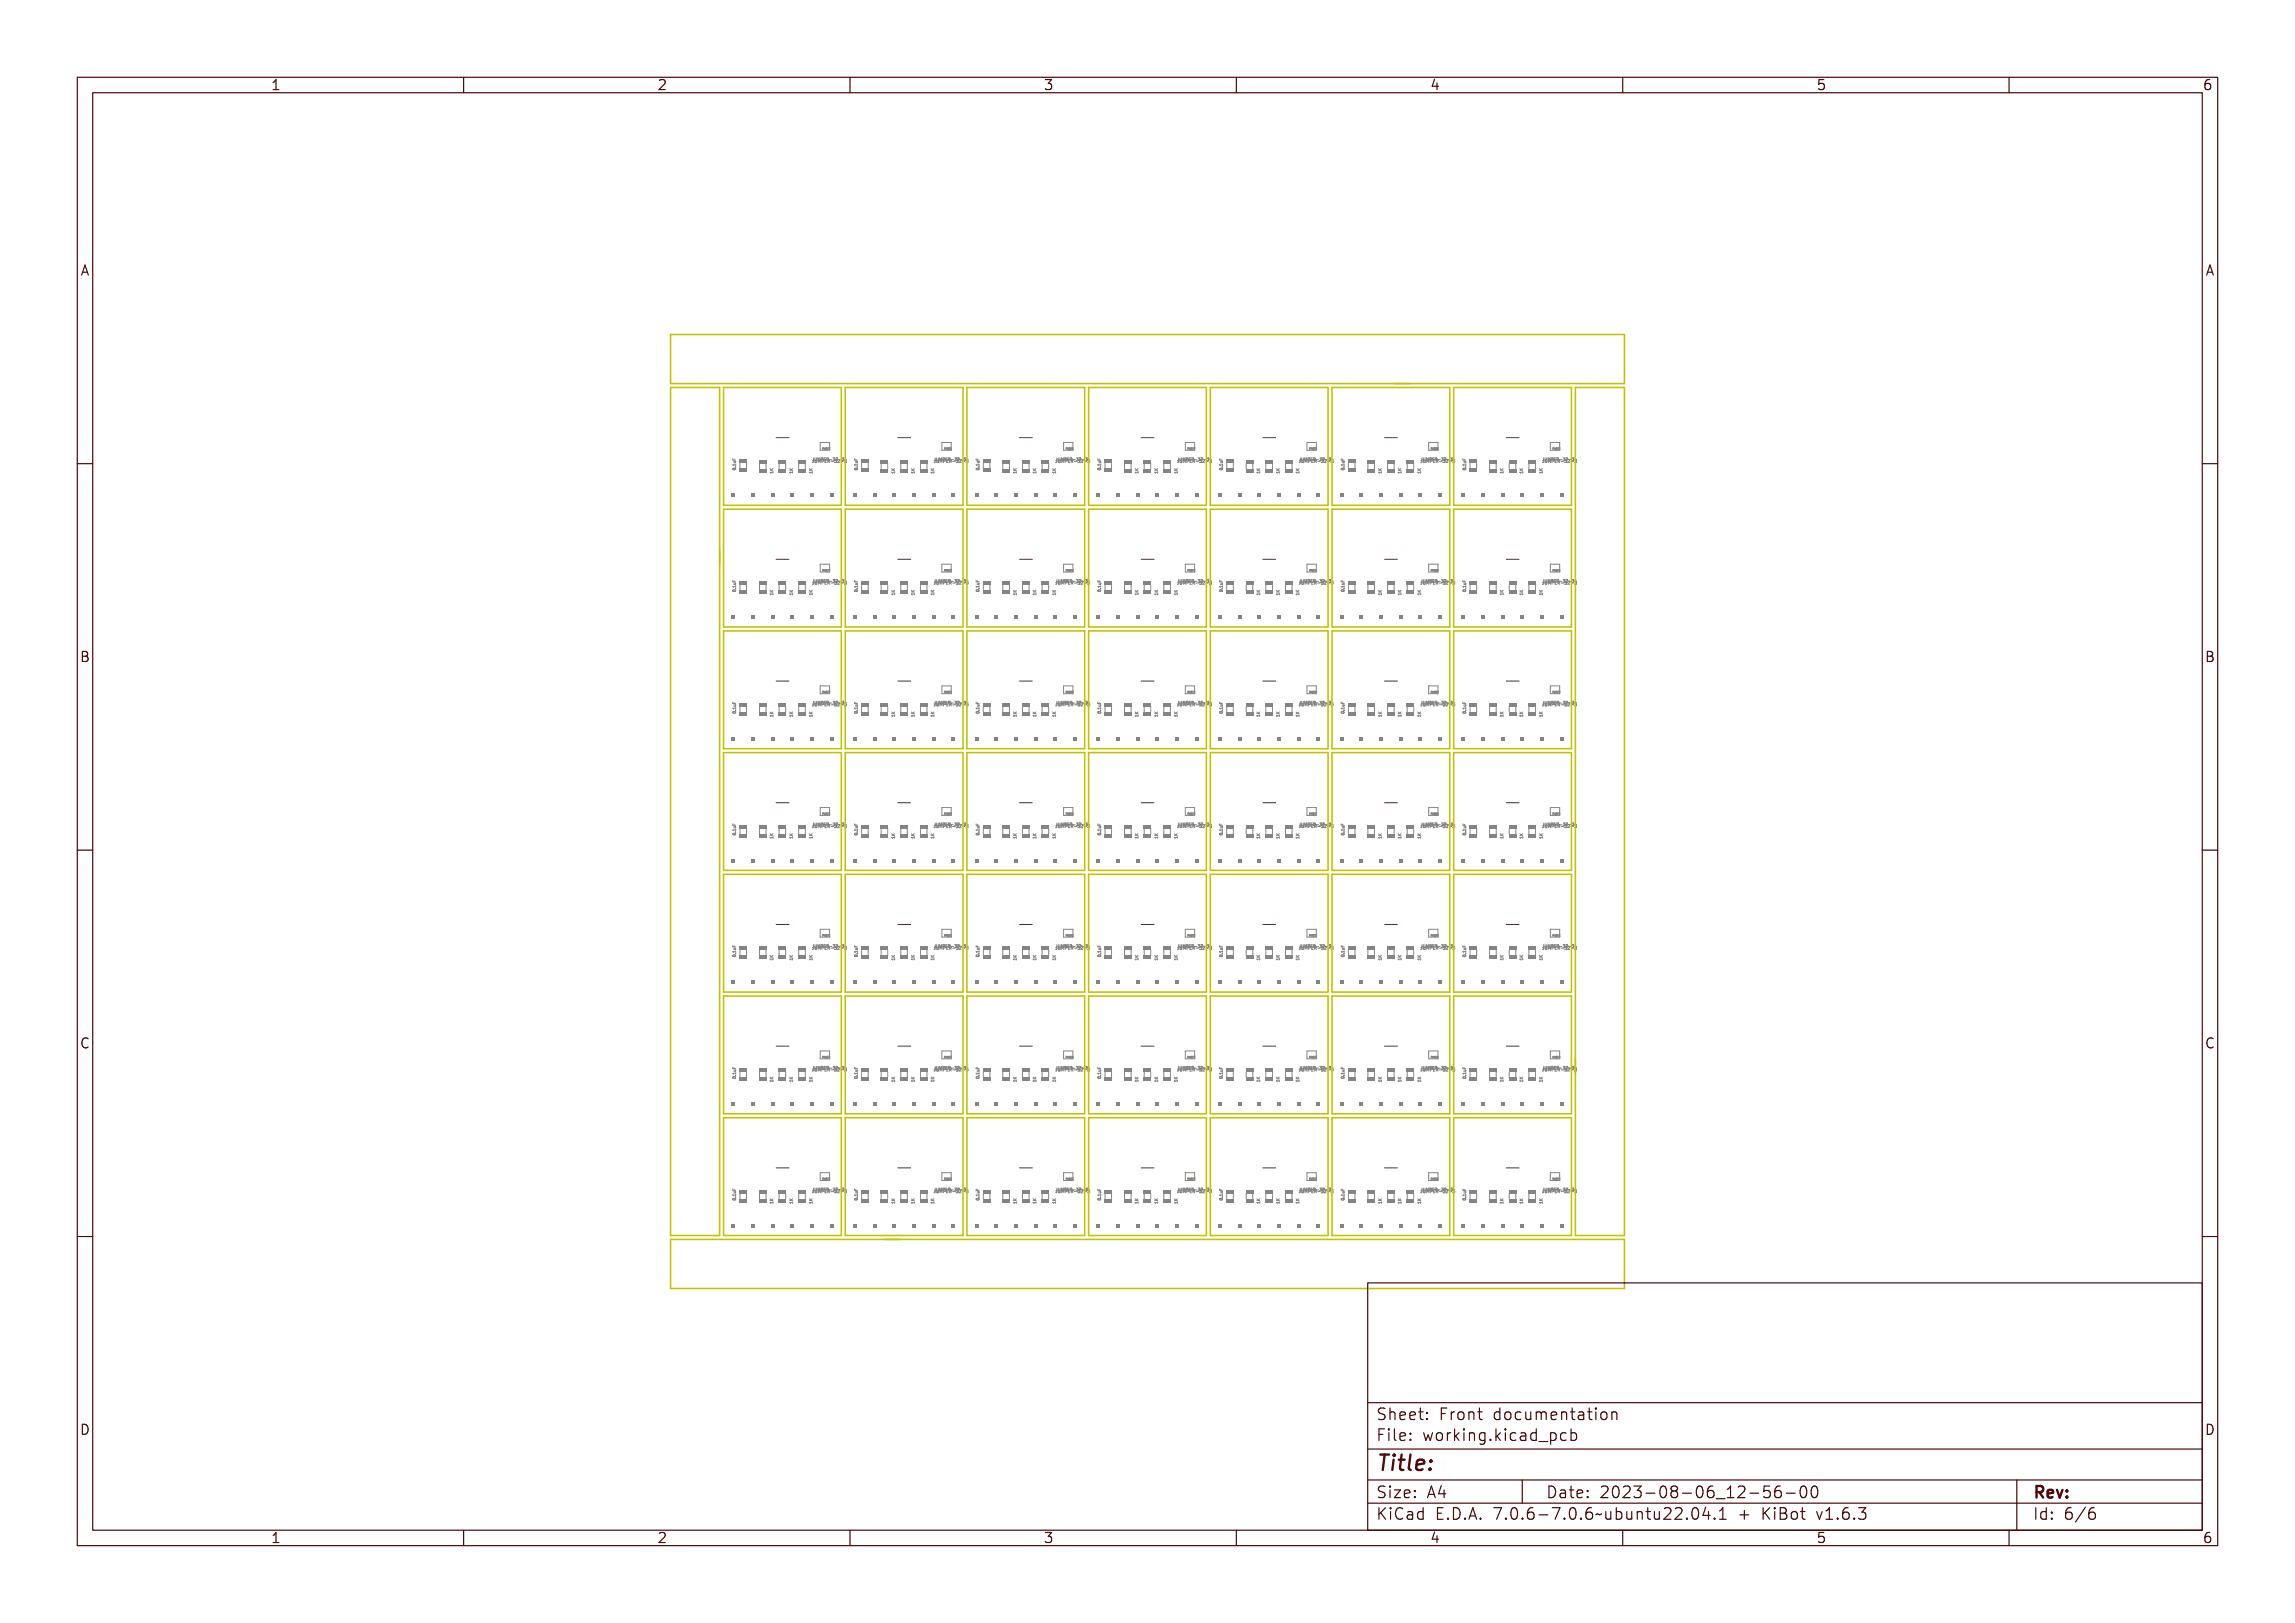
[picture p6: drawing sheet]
<svg xmlns="http://www.w3.org/2000/svg" width="297mm" height="210mm" viewBox="0 0 297 210" stroke-linecap="round" stroke-linejoin="round" font-family="sans-serif">
<defs><g id="words">
<text font-size="2.7" fill="#480000" x="178" y="190.3">Title:</text>
<g font-size="2" fill="#480000">
<text x="178" y="183.7">Sheet: Front documentation</text>
<text x="178" y="186.5">File: working.kicad_pcb</text>
<text x="178" y="193.9">Size: A4</text>
<text x="178" y="196.6">KiCad E.D.A. 7.0.6-7.0.6~ubuntu22.04.1 + KiBot v1.6.3</text>
<text x="200" y="193.9">Date: 2023-08-06_12-56-00</text>
<text x="263" y="196.6">Id: 6/6</text>
<text x="263" y="193.9">Rev:</text>
</g>
<g font-size="1.7" fill="#480000">
<text x="35" y="11.7">1</text>
<text x="85" y="11.7">2</text>
<text x="135" y="11.7">3</text>
<text x="185" y="11.7">4</text>
<text x="235" y="11.7">5</text>
<text x="285" y="11.7">6</text>
<text x="10.5" y="35.7">A</text>
<text x="285.5" y="35.7">A</text>
<text x="10.5" y="85.6">B</text>
<text x="285.5" y="85.6">B</text>
<text x="10.5" y="135.7">C</text>
<text x="285.5" y="135.7">C</text>
<text x="10.5" y="185.6">D</text>
<text x="285.5" y="185.6">D</text>
<text x="35" y="199.7">1</text>
<text x="85" y="199.7">2</text>
<text x="135" y="199.7">3</text>
<text x="185" y="199.7">4</text>
<text x="235" y="199.7">5</text>
<text x="285" y="199.7">6</text>
</g>
<g font-size=".5" fill="#848484">
<text x="105.1" y="59.9">JUMPER-32-3</text>
<text x="120.8" y="59.9">JUMPER-32-3</text>
<text x="136.6" y="59.9">JUMPER-32-3</text>
<text x="152.3" y="59.9">JUMPER-32-3</text>
<text x="168.1" y="59.9">JUMPER-32-3</text>
<text x="183.8" y="59.9">JUMPER-32-3</text>
<text x="199.6" y="59.9">JUMPER-32-3</text>
<text x="105.1" y="75.6">JUMPER-32-3</text>
<text x="120.8" y="75.6">JUMPER-32-3</text>
<text x="136.6" y="75.6">JUMPER-32-3</text>
<text x="152.3" y="75.6">JUMPER-32-3</text>
<text x="168.1" y="75.6">JUMPER-32-3</text>
<text x="183.8" y="75.6">JUMPER-32-3</text>
<text x="199.6" y="75.6">JUMPER-32-3</text>
<text x="105.1" y="91.4">JUMPER-32-3</text>
<text x="120.8" y="91.4">JUMPER-32-3</text>
<text x="136.6" y="91.4">JUMPER-32-3</text>
<text x="152.3" y="91.4">JUMPER-32-3</text>
<text x="168.1" y="91.4">JUMPER-32-3</text>
<text x="183.8" y="91.4">JUMPER-32-3</text>
<text x="199.6" y="91.4">JUMPER-32-3</text>
<text x="105.1" y="107.1">JUMPER-32-3</text>
<text x="120.8" y="107.1">JUMPER-32-3</text>
<text x="136.6" y="107.1">JUMPER-32-3</text>
<text x="152.3" y="107.1">JUMPER-32-3</text>
<text x="168.1" y="107.1">JUMPER-32-3</text>
<text x="183.8" y="107.1">JUMPER-32-3</text>
<text x="199.6" y="107.1">JUMPER-32-3</text>
<text x="105.1" y="122.9">JUMPER-32-3</text>
<text x="120.8" y="122.9">JUMPER-32-3</text>
<text x="136.6" y="122.9">JUMPER-32-3</text>
<text x="152.3" y="122.9">JUMPER-32-3</text>
<text x="168.1" y="122.9">JUMPER-32-3</text>
<text x="183.8" y="122.9">JUMPER-32-3</text>
<text x="199.6" y="122.9">JUMPER-32-3</text>
<text x="105.1" y="138.6">JUMPER-32-3</text>
<text x="120.8" y="138.6">JUMPER-32-3</text>
<text x="136.6" y="138.6">JUMPER-32-3</text>
<text x="152.3" y="138.6">JUMPER-32-3</text>
<text x="168.1" y="138.6">JUMPER-32-3</text>
<text x="183.8" y="138.6">JUMPER-32-3</text>
<text x="199.6" y="138.6">JUMPER-32-3</text>
<text x="105.1" y="154.4">JUMPER-32-3</text>
<text x="120.8" y="154.4">JUMPER-32-3</text>
<text x="136.6" y="154.4">JUMPER-32-3</text>
<text x="152.3" y="154.4">JUMPER-32-3</text>
<text x="168.1" y="154.4">JUMPER-32-3</text>
<text x="183.8" y="154.4">JUMPER-32-3</text>
<text x="199.6" y="154.4">JUMPER-32-3</text>
</g>
<g font-size=".3" fill="#848484">
<text x="106.4" y="58.2">PASTE</text>
<text x="122.1" y="58.2">PASTE</text>
<text x="137.9" y="58.2">PASTE</text>
<text x="153.6" y="58.2">PASTE</text>
<text x="169.4" y="58.2">PASTE</text>
<text x="185.1" y="58.2">PASTE</text>
<text x="200.9" y="58.2">PASTE</text>
<text x="106.4" y="74">PASTE</text>
<text x="122.1" y="74">PASTE</text>
<text x="137.9" y="74">PASTE</text>
<text x="153.6" y="74">PASTE</text>
<text x="169.4" y="74">PASTE</text>
<text x="185.1" y="74">PASTE</text>
<text x="200.9" y="74">PASTE</text>
<text x="106.4" y="89.7">PASTE</text>
<text x="122.1" y="89.7">PASTE</text>
<text x="137.9" y="89.7">PASTE</text>
<text x="153.6" y="89.7">PASTE</text>
<text x="169.4" y="89.7">PASTE</text>
<text x="185.1" y="89.7">PASTE</text>
<text x="200.9" y="89.7">PASTE</text>
<text x="106.4" y="105.4">PASTE</text>
<text x="122.1" y="105.4">PASTE</text>
<text x="137.9" y="105.4">PASTE</text>
<text x="153.6" y="105.4">PASTE</text>
<text x="169.4" y="105.4">PASTE</text>
<text x="185.1" y="105.4">PASTE</text>
<text x="200.9" y="105.4">PASTE</text>
<text x="106.4" y="121.2">PASTE</text>
<text x="122.1" y="121.2">PASTE</text>
<text x="137.9" y="121.2">PASTE</text>
<text x="153.6" y="121.2">PASTE</text>
<text x="169.4" y="121.2">PASTE</text>
<text x="185.1" y="121.2">PASTE</text>
<text x="200.9" y="121.2">PASTE</text>
<text x="106.4" y="136.9">PASTE</text>
<text x="122.1" y="136.9">PASTE</text>
<text x="137.9" y="136.9">PASTE</text>
<text x="153.6" y="136.9">PASTE</text>
<text x="169.4" y="136.9">PASTE</text>
<text x="185.1" y="136.9">PASTE</text>
<text x="200.9" y="136.9">PASTE</text>
<text x="106.4" y="152.7">PASTE</text>
<text x="122.1" y="152.7">PASTE</text>
<text x="137.9" y="152.7">PASTE</text>
<text x="153.6" y="152.7">PASTE</text>
<text x="169.4" y="152.7">PASTE</text>
<text x="185.1" y="152.7">PASTE</text>
<text x="200.9" y="152.7">PASTE</text>
</g>
</g></defs>
<g fill="none" stroke="#848484" stroke-width=".13">
<path d="M94.8 59.4v.1h.4M94.9 60h.3v-.1v.2v-.1h-.3v.1zM94.9 59.3v.2h.1v-.2v.2h.2h-.3zM94.9 59.6h.3v.2h-.3l.3-.1zM95 59.7h.2M95 59.4v.1M95.2 59.7h.1M95.2 59.7v.2h-.2M105.2 59.3h.1l-.1 .4-.1-.1h.1v-.3zM105.2 59.5h.1v.4h-.2l.2-.1v-.3zM105.3 59.2v.3M105.4 59.3l.1 .3h.1v-.3v.2a.12 .12 0 0 1-.1 .2 .12 .12 0 0 1-.1-.2z"/>
<path d="M105.4 59.5l.1 .3h.1v-.3l.1 .2a.13 .13 0 0 1-.1 .2 .14 .14 0 0 1-.2-.2zM105.5 59.2v.3M105.7 59.2v.3M105.7 59.3l.1 .2 .1-.2v.4v-.4l-.1 .2-.1-.2v.4zM105.7 59.5l.2 .2 .1-.2v.4v-.4l-.1 .2-.1-.2-.1 .4zM105.9 59.6v-.4l.1 .3 .1-.3v.4M106 59.3h.1a.12 .12 0 0 1 .1 .1 .12 .12 0 0 1-.1 .1l-.1 .2zM106.1 59.3l.1 .1v.1h-.1zM106.1 59.5h.1a.13 .13 0 0 1 .1 .1 .13 .13 0 0 1-.2 .1v.2zM106.1 59.5h.2v.1l-.2 .1zM106.3 59.3h.2h-.1v.2h.1h-.1v.1l.1 .1h-.2zM106.4 59.5h.3h-.2v.1h.1l-.1 .1v.1l.2 .1h-.3z"/>
<path d="M106.4 58h.2l-.1 .2zM106.5 59.3l-.2-.1v.4M106.5 59.3h.1M106.5 58v.1zM106.6 59.3h.1a.1 .1 0 0 1 .1 .1 .1 .1 0 0 1-.1 .1l.2 .2-.2-.2-.1 .2zM106.6 59.3l.2 .2h-.2zM106.7 58l.1 .2h-.2zM106.7 58v.1zM106.7 59.5h.1a.11 .11 0 0 1 .2 .1 .1 .1 0 0 1-.1 .1l.1 .2-.2-.2-.1 .2zM106.8 59.5h.1v.1l-.1 .1zM106.8 58h.1h-.1l.1 .1v.1h-.1l.1-.1zM106.8 59.2h-.1v.4"/>
<path d="M107 59.5h.1zM107 58h.1v.2zM107.1 59.7h.1zM107.2 59.3l-.2-.1v.4M107.2 59.3h.1M107.2 58h.1h-.1l.1 .1-.1 .1h.1h-.1zM107.2 59.3h.2v.2a.11 .11 0 0 1 0 .2 .11 .11 0 0 1-.2-.1h.2l-.1-.1 .1-.1zM107.4 59.5h.1a.1 .1 0 0 1 .1 0 .11 .11 0 0 1-.1 .2 .12 .12 0 0 1 .1 .2 .12 .12 0 0 1-.2-.1h.2l-.2-.1 .2-.2zM107.5 59.3l.2 .1-.1 .2 .1 .1h-.2l.2-.3zM107.7 59.5h.2l-.1 .3 .1 .1h-.2l.2-.3zM107.8 59.2h.2l-.1 .2M107.9 59.5h.1z"/>
<path d="M108.1 59.7h.1zM108.1 59.3h.2v.2a.11 .11 0 0 1 0 .2 .11 .11 0 0 1-.2-.1h.2l-.1-.1 .1-.1zM108.3 59.3h-.1M108.3 59.3h.1M108.4 59.5h.1a.1 .1 0 0 1 .1 0 .11 .11 0 0 1-.1 .2 .12 .12 0 0 1 0 .2 .12 .12 0 0 1-.2-.1h.2l-.1-.1 .1-.2zM108.5 59.5h.3M108.8 59.7h.3M109 59.2h.2l-.1 .2h.1v.2h-.2M109.3 59.4h.2l-.1 .2h.1v.2h-.2M110.6 59.4v.1h.4M110.6 60h.3l.1-.1v.2l-.1-.1h-.3v.1zM110.6 59.3v.2h.2v-.2v.2h.2h-.4z"/>
<path d="M110.7 59.6h.3v.2h-.3l.2-.1zM110.7 59.7h.3M110.8 59.4v.1M110.9 59.7h.1M110.9 59.7v.2h-.2M120.9 59.3h.1v.4l-.2-.1h.2v-.3zM120.9 59.5h.2l-.1 .4h-.2l.2-.1v-.3zM121 59.2v.3M121.1 59.3l.1 .3h.1v-.3l.1 .2a.12 .12 0 0 1-.1 .2 .14 .14 0 0 1-.2-.2zM121.2 59.5l.1 .3h.1v-.3v.2a.13 .13 0 0 1-.1 .2 .13 .13 0 0 1-.1-.2zM121.2 59.2v.3M121.4 59.2v.3"/>
<path d="M121.4 59.3l.2 .2 .1-.2v.4l-.1-.4v.2l-.1-.2-.1 .4zM121.5 59.5l.1 .2 .2-.2v.4l-.1-.4-.1 .2-.1-.2v.4zM121.6 59.6v-.4l.1 .3 .2-.3v.4M121.8 59.3h.1a.12 .12 0 0 1 .1 .1 .12 .12 0 0 1-.2 .1v.2zM121.8 59.3l.1 .1v.1h-.1zM121.8 59.5h.2a.13 .13 0 0 1 .1 .1 .13 .13 0 0 1-.2 .1l-.1 .2zM121.9 59.5h.1v.1l-.1 .1zM122.1 59.3h.2h-.2v.2h.2h-.2v.1l.2 .1h-.2zM122.2 59.5h.2h-.2v.1h.2l-.2 .1v.1l.2 .1h-.2zM122.2 58h.1l-.1 .2zM122.2 58l.1 .1zM122.2 59.3l-.2-.1v.4"/>
<path d="M122.3 59.3h.2a.1 .1 0 0 1 .1 .1 .1 .1 0 0 1-.1 .1l.1 .2-.2-.2-.1 .2zM122.4 59.3l.1 .2h-.1zM122.4 58l.1 .2h-.2zM122.4 58l.1 .1zM122.5 59.5h.1a.1 .1 0 0 1 .1 .1 .1 .1 0 0 1-.1 .1l.2 .2-.2-.2-.1 .2zM122.5 59.5h.1v.1l-.1 .1zM122.6 58h.1h-.1l.1 .1-.1 .1h-.1l.2-.1zM122.6 59.2h-.2v.4M122.7 59.5h.1zM122.7 58h.2l-.1 .2zM122.9 59.7h.1zM122.9 58h.2h-.1l.1 .1-.1 .1h.1h-.2z"/>
<path d="M122.9 59.3l-.2-.1v.4M123 59.3h.1v.2a.11 .11 0 0 1 0 .2 .11 .11 0 0 1-.2-.1h.2l-.1-.1 .1-.1zM123.1 59.5h.1a.1 .1 0 0 1 .2 0 .11 .11 0 0 1-.1 .2 .12 .12 0 0 1 0 .2 .12 .12 0 0 1-.2-.1h.2l-.1-.1 .1-.2zM123.3 59.3l.2 .1-.2 .2 .2 .1h-.2l.1-.3zM123.5 59.5h.2l-.2 .3 .2 .1h-.3l.2-.3zM123.5 59.2h.3l-.1 .2M123.6 59.5h.1zM123.8 59.7h.2zM123.9 59.3h.1v.2a.11 .11 0 0 1 0 .2 .11 .11 0 0 1-.2-.1h.2l-.1-.1 .1-.1zM124.1 59.3h-.2M124.1 59.3h.1M124.1 59.5h.1a.1 .1 0 0 1 .1 0 .1 .1 0 0 1 0 .2 .12 .12 0 0 1 0 .2 .12 .12 0 0 1-.2-.1h.2l-.1-.1 .1-.2z"/>
<path d="M124.3 59.5h.3M124.6 59.7h.3M124.7 59.2h.2l-.1 .2h.1v.2M124.7 59.6h.1M124.7 59.6h.2M124.9 59.6h.1M125 59.4h.3l-.2 .2h.1M125 59.8h.2M125.2 59.6h.1M125.3 59.6v.2M125.3 59.8h-.1M126.3 59.4v.1h.4"/>
<path d="M126.4 60h.3v-.1v.2v-.1h-.3v.1zM126.4 59.3v.2h.1v-.2v.2h.2h-.3zM126.4 59.6h.3v.2h-.3l.3-.1zM126.5 59.7h.2M126.5 59.4v.1M126.7 59.7h.1M126.7 59.7v.2h-.2M136.7 59.3h.1l-.1 .4-.1-.1h.1v-.3zM136.7 59.5h.1v.4h-.2l.2-.1v-.3zM136.8 59.2v.3M136.9 59.3l.1 .3h.1v-.3v.2a.12 .12 0 0 1-.1 .2 .12 .12 0 0 1-.1-.2zM136.9 59.5l.1 .3h.1v-.3l.1 .2a.13 .13 0 0 1-.1 .2 .14 .14 0 0 1-.2-.2z"/>
<path d="M137 59.2v.3M137.2 59.2v.3M137.2 59.3l.1 .2 .1-.2v.4v-.4l-.1 .2-.1-.2v.4zM137.2 59.5l.2 .2 .1-.2v.4v-.4l-.1 .2-.1-.2-.1 .4zM137.4 59.6v-.4l.1 .3 .1-.3v.4M137.5 59.3h.1a.12 .12 0 0 1 .1 .1 .12 .12 0 0 1-.1 .1l-.1 .2zM137.6 59.3l.1 .1v.1h-.1zM137.6 59.5h.1a.13 .13 0 0 1 .1 .1 .13 .13 0 0 1-.2 .1v.2zM137.6 59.5h.2v.1l-.2 .1zM137.8 59.3h.2h-.1v.2h.1h-.1v.1l.1 .1h-.2zM137.9 59.5h.2h-.1v.1h.1l-.1 .1v.1l.2 .1h-.3zM137.9 58h.2l-.1 .2z"/>
<path d="M138 58v.1zM138 59.3l-.2-.1v.4M138.1 59.3h.1a.1 .1 0 0 1 .1 .1 .1 .1 0 0 1-.1 .1l.2 .2-.2-.2-.1 .2zM138.1 59.3l.2 .2h-.2zM138.2 58l.1 .2h-.2zM138.2 58l-.1 .1zM138.2 59.5h.1a.11 .11 0 0 1 .2 .1 .1 .1 0 0 1-.1 .1l.1 .2-.2-.2-.1 .2zM138.3 59.5h.1v.1l-.1 .1zM138.3 58h.1h-.1l.1 .1v.1h-.1l.1-.1zM138.3 59.2h-.1v.4M138.5 59.5h.1zM138.5 58h.1v.2z"/>
<path d="M138.6 59.7h.1zM138.7 58h.1h-.1l.1 .1-.1 .1h.1h-.1zM138.7 59.3l-.2-.1v.4M138.7 59.3h.2l-.1 .2a.11 .11 0 0 1 .1 .2 .11 .11 0 0 1-.2-.1h.2l-.1-.1 .1-.1zM138.9 59.5h.1a.1 .1 0 0 1 .1 0 .11 .11 0 0 1-.1 .2 .12 .12 0 0 1 .1 .2 .12 .12 0 0 1-.2-.1h.2l-.2-.1 .1-.2zM139 59.3l.2 .1-.2 .2 .2 .1h-.2l.2-.3zM139.2 59.5h.2l-.1 .3 .1 .1h-.2l.2-.3zM139.3 59.2h.2l-.1 .2M139.4 59.5h.1zM139.6 59.7h.1zM139.6 59.3h.2l-.1 .2a.11 .11 0 0 1 .1 .2 .11 .11 0 0 1-.2-.1h.2l-.1-.1 .1-.1zM139.7 59.3h.2"/>
<path d="M139.7 59.3h.1M139.9 59.5h.1a.1 .1 0 0 1 .1 0 .11 .11 0 0 1-.1 .2 .12 .12 0 0 1 0 .2 .12 .12 0 0 1-.2-.1h.2l-.1-.1 .1-.2zM140 59.5h.3M140.3 59.7h.3M140.5 59.2h.2l-.1 .2h.1v.2M140.5 59.6h.1M140.5 59.6h.2M140.7 59.6h.1M140.8 59.4h.2l-.1 .2h.1M140.8 59.8h.2M141 59.6h.1M141 59.6v.2"/>
<path d="M141 59.8h.1M142.1 59.4v.1h.4M142.1 60h.3l.1-.1v.2l-.1-.1h-.3v.1zM142.1 59.3v.2h.2v-.2v.2h.2h-.4zM142.2 59.6h.3v.2h-.3l.2-.1zM142.2 59.7h.3M142.3 59.4v.1M142.4 59.7h.1M142.4 59.7v.2h-.2M152.4 59.3h.1v.4l-.2-.1h.2v-.3zM152.4 59.5h.2l-.1 .4h-.2l.2-.1v-.3zM152.5 59.2v.3"/>
<path d="M152.6 59.3l.1 .3h.1v-.3l.1 .2a.12 .12 0 0 1-.1 .2 .14 .14 0 0 1-.2-.2zM152.7 59.5l.1 .3h.1v-.3v.2a.13 .13 0 0 1-.1 .2 .13 .13 0 0 1-.1-.2zM152.7 59.2v.3M152.9 59.2v.3M152.9 59.3l.2 .2 .1-.2v.4l-.1-.4v.2l-.1-.2-.1 .4zM153 59.5l.1 .2 .2-.2v.4l-.1-.4-.1 .2-.1-.2v.4zM153.1 59.6v-.4l.1 .3 .1-.3v.4M153.3 59.3h.1a.12 .12 0 0 1 .1 .1 .12 .12 0 0 1-.2 .1v.2zM153.3 59.3l.1 .1v.1h-.1zM153.3 59.5h.1a.13 .13 0 0 1 .2 .1 .13 .13 0 0 1-.2 .1l-.1 .2zM153.4 59.5h.1v.1l-.1 .1zM153.6 59.3h.2h-.2v.2h.2h-.2v.1l.2 .1h-.2z"/>
<path d="M153.7 59.5h.2h-.2v.1h.2l-.2 .1v.1l.2 .1h-.2zM153.7 58h.1l-.1 .2zM153.7 59.3l-.2-.1v.4M153.7 59.3h.1M153.7 58l.1 .1zM153.8 59.3h.1a.11 .11 0 0 1 .2 .1 .1 .1 0 0 1-.1 .1l.1 .2-.2-.2-.1 .2zM153.9 59.3l.1 .2h-.1zM153.9 58l.1 .2h-.2zM153.9 58l.1 .1zM154 59.5h.1a.1 .1 0 0 1 .1 .1 .1 .1 0 0 1-.1 .1l.2 .2-.2-.2-.1 .2zM154 59.5h.1v.1l-.1 .1zM154.1 58h.1h-.1l.1 .1-.1 .1h-.1l.2-.1z"/>
<path d="M154.1 59.2h-.2v.4M154.2 59.5h.1zM154.2 58h.2l-.1 .2zM154.3 59.7h.2zM154.4 59.3l-.2-.1v.4M154.4 59.3h.1M154.4 58h.2h-.1v.1v.1h.1h-.2zM154.5 59.3h.1v.2a.11 .11 0 0 1 0 .2 .11 .11 0 0 1-.2-.1h.2l-.1-.1 .1-.1zM154.6 59.5h.1a.1 .1 0 0 1 .2 0 .11 .11 0 0 1-.1 .2 .12 .12 0 0 1 0 .2 .12 .12 0 0 1-.2-.1h.2l-.1-.1 .1-.2zM154.7 59.3l.3 .1-.2 .2 .2 .1h-.3l.2-.3zM154.9 59.5h.3l-.2 .3 .2 .1h-.3l.2-.3zM155 59.2h.3l-.2 .2"/>
<path d="M155.1 59.5h.1zM155.3 59.7h.2zM155.4 59.3h.1v.2a.11 .11 0 0 1 0 .2 .11 .11 0 0 1-.2-.1h.2l-.1-.1 .1-.1zM155.4 59.3h.2M155.4 59.3h.1M155.6 59.5h.1a.1 .1 0 0 1 .1 0 .1 .1 0 0 1 0 .2 .12 .12 0 0 1 0 .2 .12 .12 0 0 1-.2-.1h.2l-.1-.1 .1-.2zM155.8 59.5h.3M156.1 59.7h.3M156.2 59.2h.2l-.1 .2h.1v.2h-.2M156.5 59.4h.3l-.2 .2h.1v.2h-.2M156.5 59.8h.1M157.8 59.4v.1h.4"/>
<path d="M157.9 60h.3v-.1v.2v-.1h-.3v.1zM157.9 59.3v.2h.1v-.2v.2h.2h-.3zM157.9 59.6h.3v.2h-.3l.3-.1zM157.9 59.7h.3M158 59.4v.1M158.2 59.7h.1M158.2 59.7v.2h-.3M168.1 59.3h.2l-.1 .4-.1-.1h.1v-.3zM168.2 59.5h.1l-.1 .4h-.1l.2-.1v-.3zM168.3 59.2v.3M168.4 59.3l.1 .3h.1v-.3v.2a.12 .12 0 0 1-.1 .2 .12 .12 0 0 1-.1-.2zM168.4 59.5l.1 .3h.1v-.3l.1 .2a.14 .14 0 0 1-.2 .2 .13 .13 0 0 1-.1-.2z"/>
<path d="M168.5 59.2v.3M168.7 59.2v.3M168.7 59.3l.1 .2 .1-.2v.4v-.4l-.1 .2-.1-.2v.4zM168.7 59.5l.2 .2 .1-.2v.4v-.4l-.1 .2-.1-.2-.1 .4zM168.8 59.6v-.4l.2 .3 .1-.3v.4M169 59.3h.1a.12 .12 0 0 1 .1 .1 .12 .12 0 0 1-.1 .1l-.1 .2zM169.1 59.3l.1 .1v.1h-.1zM169.1 59.5h.1a.13 .13 0 0 1 .1 .1 .13 .13 0 0 1-.2 .1v.2zM169.1 59.5h.2v.1l-.2 .1zM169.3 59.3h.2h-.1v.2h.1h-.1v.1l.1 .1h-.2zM169.4 59.5h.2h-.1v.1h.1l-.1 .1v.1l.1 .1h-.2zM169.4 58h.2l-.1 .2z"/>
<path d="M169.5 59.3l-.2-.1v.4M169.5 59.3h.1M169.5 58v.1zM169.6 59.3h.1a.1 .1 0 0 1 .1 .1 .1 .1 0 0 1-.1 .1l.2 .2-.2-.2-.1 .2zM169.6 59.3l.1 .2h-.1zM169.7 58l.1 .2h-.2zM169.7 58v.1zM169.7 59.5h.1a.11 .11 0 0 1 .2 .1 .1 .1 0 0 1-.1 .1l.1 .2-.2-.2-.1 .2zM169.8 59.5h.1v.1l-.1 .1zM169.8 58h.1h-.1l.1 .1v.1h-.1l.1-.1zM169.8 59.2h-.2v.4M169.9 59.5h.2z"/>
<path d="M170 58h.1v.2zM170.1 59.7h.1zM170.2 59.3l-.2-.1v.4M170.2 59.3h.1M170.2 58h.1h-.1l.1 .1-.1 .1h.1h-.1zM170.2 59.3h.2l-.1 .2a.11 .11 0 0 1 .1 .2 .11 .11 0 0 1-.2-.1h.2l-.1-.1 .1-.1zM170.4 59.5h.1a.1 .1 0 0 1 .1 0 .11 .11 0 0 1-.1 .2 .12 .12 0 0 1 .1 .2 .12 .12 0 0 1-.2-.1h.2l-.2-.1 .1-.2zM170.5 59.3l.2 .1-.2 .2 .2 .1h-.2l.2-.3zM170.7 59.5h.2l-.1 .3 .1 .1h-.2l.2-.3zM170.8 59.2h.2l-.1 .2M170.8 59.5h.2zM171.1 59.7h.1z"/>
<path d="M171.1 59.3h.2l-.1 .2a.11 .11 0 0 1 .1 .2 .11 .11 0 0 1-.2-.1h.2l-.1-.1 .1-.1zM171.3 59.3h-.1M171.3 59.3h.1M171.4 59.5a.1 .1 0 0 1 .2 0 .11 .11 0 0 1-.1 .2 .12 .12 0 0 1 0 .2 .12 .12 0 0 1-.2-.1h.2l-.1-.1 .1-.2zM171.5 59.5h.3M171.8 59.7h.3M172 59.2h.2l-.1 .2h.1v.2h-.2M172.3 59.4h.2l-.1 .2h.1v.2h-.2M173.6 59.4v.1h.3M173.6 60h.3l.1-.1v.2l-.1-.1h-.3v.1zM173.6 59.3v.2h.1l.1-.2v.2h.2h-.4zM173.7 59.6h.3v.2h-.3l.2-.1z"/>
<path d="M173.7 59.7h.2M173.8 59.4v.1M173.9 59.7v.2h-.2M183.9 59.3h.1v.4l-.2-.1h.2v-.3zM183.9 59.5h.2l-.1 .4h-.2l.2-.1v-.3zM184 59.2v.3M184.1 59.3l.1 .3h.1v-.3l.1 .2a.12 .12 0 0 1-.1 .2 .14 .14 0 0 1-.2-.2zM184.2 59.5l.1 .3h.1v-.3v.2a.13 .13 0 0 1-.1 .2 .13 .13 0 0 1-.1-.2zM184.2 59.2v.3M184.4 59.2v.3M184.4 59.3l.2 .2 .1-.2v.4l-.1-.4v.2l-.1-.2-.1 .4zM184.5 59.5l.1 .2 .2-.2v.4l-.1-.4-.1 .2-.1-.2v.4z"/>
<path d="M184.6 59.6v-.4l.1 .3 .1-.3v.4M184.8 59.3h.1a.12 .12 0 0 1 .1 .1 .12 .12 0 0 1-.2 .1v.2zM184.8 59.3l.1 .1v.1h-.1zM184.8 59.5h.1a.13 .13 0 0 1 .2 .1 .13 .13 0 0 1-.2 .1l-.1 .2zM184.9 59.5h.1v.1l-.1 .1zM185.1 59.3h.2h-.2v.2h.2h-.2v.1l.2 .1h-.2zM185.2 59.5h.2h-.2v.1h.2l-.2 .1v.1l.2 .1h-.2zM185.2 58h.1l-.1 .2zM185.2 58l.1 .1zM185.2 59.3l-.2-.1v.4M185.3 59.3h.1a.11 .11 0 0 1 .2 .1 .1 .1 0 0 1-.1 .1l.1 .2-.2-.2-.1 .2zM185.4 59.3l.1 .2h-.1z"/>
<path d="M185.4 58l.1 .2h-.2zM185.4 58v.1zM185.5 59.5h.1a.1 .1 0 0 1 .1 .1 .1 .1 0 0 1-.1 .1l.2 .2-.2-.2-.1 .2zM185.5 59.5h.1v.1l-.1 .1zM185.6 58h.1h-.1l.1 .1-.1 .1h-.1l.2-.1zM185.6 59.2h-.2v.4M185.7 59.5h.1zM185.7 58h.2l-.1 .2zM185.8 59.7h.2zM185.9 58h.2h-.2l.1 .1-.1 .1h.2h-.2zM185.9 59.3l-.2-.1v.4M185.9 59.3h.2v.2a.11 .11 0 0 1 0 .2 .11 .11 0 0 1-.2-.1h.2l-.1-.1 .1-.1z"/>
<path d="M186.1 59.5h.1a.1 .1 0 0 1 .1 0 .1 .1 0 0 1 0 .2 .12 .12 0 0 1 0 .2 .12 .12 0 0 1-.2-.1h.2l-.1-.1 .1-.2zM186.2 59.3l.2 .1-.1 .2 .2 .1h-.3l.2-.3zM186.4 59.5h.3l-.2 .3 .2 .1h-.3l.2-.3zM186.5 59.2h.3l-.2 .2M186.6 59.5h.1zM186.8 59.7h.2zM186.8 59.3h.2v.2a.11 .11 0 0 1 0 .2 .11 .11 0 0 1-.2-.1h.2l-.1-.1 .1-.1zM187.1 59.3h-.2M187.1 59.3h.1M187.1 59.5h.1a.1 .1 0 0 1 .1 0 .1 .1 0 0 1 0 .2 .12 .12 0 0 1 0 .2 .12 .12 0 0 1-.2-.1h.2l-.1-.1 .1-.2zM187.3 59.5h.3M187.5 59.7h.4"/>
<path d="M187.7 59.2h.2l-.1 .2h.1v.2M187.7 59.6h.1M187.7 59.6h.2M187.9 59.6h.1M188 59.4h.3l-.2 .2h.1M188 59.8h.2M188.2 59.6h.1M188.2 59.6v.2M188.2 59.8h.1M189.3 59.4v.1h.4M189.3 60h.4v-.1v.2v-.1h-.3v.1zM189.3 59.3l.1 .2h.1v-.2v.2h.2h-.4z"/>
<path d="M189.4 59.6h.3v.2h-.3l.3-.1zM189.4 59.7h.3M189.5 59.4v.1M189.7 59.7h.1M189.7 59.7v.2h-.3M199.6 59.3h.2l-.1 .4-.1-.1h.1v-.3zM199.7 59.5h.1l-.1 .4h-.1l.1-.1 .1-.3zM199.8 59.2v.3M199.9 59.3l.1 .3h.1v-.3v.2a.12 .12 0 0 1-.1 .2 .12 .12 0 0 1-.1-.2zM199.9 59.5l.1 .3h.1v-.3l.1 .2a.14 .14 0 0 1-.2 .2 .13 .13 0 0 1-.1-.2zM200 59.2v.3M200.2 59.2v.3"/>
<path d="M200.2 59.3l.1 .2 .1-.2v.4v-.4l-.1 .2-.1-.2v.4zM200.2 59.5l.2 .2 .1-.2v.4v-.4l-.1 .2-.1-.2-.1 .4zM200.3 59.6v-.4l.2 .3 .1-.3v.4M200.5 59.3h.1a.12 .12 0 0 1 .1 .1 .12 .12 0 0 1-.1 .1l-.1 .2zM200.6 59.3l.1 .1v.1h-.1zM200.6 59.5h.1a.13 .13 0 0 1 .1 .1 .13 .13 0 0 1-.2 .1v.2zM200.6 59.5h.2v.1l-.2 .1zM200.8 59.3h.2h-.1v.2h.1h-.1v.1l.1 .1h-.2zM200.9 59.5h.2h-.1v.1h.1l-.1 .1v.1l.1 .1h-.2zM200.9 58h.2l-.2 .2zM200.9 58l.1 .1zM201 59.3l-.2-.1v.4"/>
<path d="M201.1 59.3h.1a.1 .1 0 0 1 .1 .1 .1 .1 0 0 1-.1 .1l.2 .2-.2-.2-.1 .2zM201.1 59.3l.1 .2h-.1zM201.1 58l.2 .2h-.2zM201.2 58l-.1 .1zM201.2 59.5h.1a.11 .11 0 0 1 .2 .1 .1 .1 0 0 1-.1 .1l.1 .2-.2-.2-.1 .2zM201.3 59.5h.1v.1l-.1 .1zM201.3 58h.1h-.1l.1 .1v.1h-.1l.1-.1zM201.3 59.2h-.2v.4M201.4 59.5h.2zM201.5 58h.1v.2zM201.6 59.7h.1zM201.7 58h.1h-.1l.1 .1-.1 .1h.1h-.1z"/>
<path d="M201.7 59.3l-.2-.1v.4M201.7 59.3h.2l-.1 .2a.11 .11 0 0 1 .1 .2 .11 .11 0 0 1-.2-.1h.2l-.2-.1 .2-.1zM201.9 59.5h.1a.1 .1 0 0 1 .1 0 .11 .11 0 0 1-.1 .2 .12 .12 0 0 1 .1 .2 .12 .12 0 0 1-.2-.1h.2l-.2-.1 .1-.2zM202 59.3l.2 .1-.2 .2 .2 .1h-.2l.2-.3zM202.2 59.5h.2l-.2 .3 .2 .1h-.2l.2-.3zM202.3 59.2h.2l-.1 .2M202.3 59.5h.2zM202.6 59.7h.1zM202.6 59.3h.2l-.1 .2a.11 .11 0 0 1 .1 .2 .11 .11 0 0 1-.2-.1h.2l-.2-.1 .2-.1zM202.7 59.3h.2M202.7 59.3h.1M202.8 59.5h.1a.1 .1 0 0 1 .2 0 .11 .11 0 0 1-.1 .2 .12 .12 0 0 1 0 .2 .12 .12 0 0 1-.2-.1h.2l-.1-.1 .1-.2z"/>
<path d="M203 59.5h.3M203.3 59.7h.3M203.5 59.2h.2l-.1 .2h.1v.2M203.5 59.6h.1M203.5 59.6h.2M203.7 59.6h.1M203.8 59.4h.2l-.1 .2h.1M203.8 59.8h.2M204 59.6h.1M204 59.8h.1M204 59.6v.2M94.8 75.1v.2h.4"/>
<path d="M94.8 76.4h.1a.18 .18 0 0 1 .2-.1 .18 .18 0 0 1 .1 .2 .18 .18 0 0 1-.2 .1 .18 .18 0 0 1-.2-.2zM94.9 75.7h.3v.2v-.1h-.3v.1zM94.9 75.1v.1h.1v-.1v.1l.2 .1h-.3zM94.9 60.6a.18 .18 0 0 1 .2-.1 .18 .18 0 0 1 .1 .2h-.3zM94.9 76.3a.18 .18 0 0 1 .2 0 .18 .18 0 0 1 .1 .2h-.3zM94.9 60.6a.18 .18 0 0 1 .2 0 .18 .18 0 0 1 .1 .1v.1a.18 .18 0 0 1-.2 0 .18 .18 0 0 1-.2-.2zM94.9 60.6h.3l-.2 .1zM94.9 76.4h.3h-.2zM94.9 75.4h.3v.1l-.3 .1 .3-.1zM95 75.5h.2M95 75.2v.1M95.1 60.3l.1 .1z"/>
<path d="M95.1 76.1h.1zM95.2 76.2h.1M95.2 75.5h.1M95.2 75.5v.1h-.2M95.2 76.1v.1M95.2 75.9h-.4l.1 .1M95.2 60v.3M95.2 75.8v.2M95.2 60.4h.1M95.2 60.1h-.4l.1 .2M99.7 60.8h.3M99.7 76.6h.3"/>
<path d="M99.7 76.4l.2 .2M99.7 60.6l.2 .2M99.7 76.9h.3v-.1v.2v-.1h-.3v.1zM99.7 76.5l.1 .1 .2-.1-.1 .1 .1 .1h-.3h.1zM99.7 61.1h.3v-.1v.2h-.3v.1zM99.7 60.7l.1 .2 .2-.2-.1 .2 .1 .1h-.3l.1-.1zM100 61.1h-.3l.1 .1M100 61v.2M100 76.8v.2M100 76.9h-.3l.1 .1M100 76.4l-.2 .1M100 60.6l-.2 .2"/>
<path d="M102.2 60.8h.4M102.2 60.6l.2 .2M102.2 76.6h.4M102.2 76.4l.2 .2M102.2 61.1h.3l.1-.1v.2h-.1h-.2l-.1 .1zM102.2 60.7l.2 .2 .2-.2-.2 .2 .2 .1h-.4l.2-.1zM102.2 76.9h.3l.1-.1v.2l-.1-.1h-.2l-.1 .1zM102.2 76.5l.2 .1 .2-.1-.2 .1 .2 .1h-.4h.2zM102.6 61v.2M102.6 76.8v.2M102.6 61.1h-.4l.1 .1M102.6 76.9h-.4l.1 .1"/>
<path d="M102.6 60.6l-.2 .2M102.6 76.4l-.2 .1M104.7 60.8h.4M104.7 76.6h.4M104.7 76.4l.3 .2M104.7 60.6l.3 .2M104.8 76.9h.3v-.1v.2v-.1h-.3v.1zM104.8 76.5l.1 .1 .2-.1-.2 .1 .2 .1h-.3h.1zM104.8 61.1h.3v-.1v.2h-.3v.1zM104.8 60.7l.1 .2 .2-.2-.2 .2 .2 .1h-.3l.1-.1zM105.1 61.1h-.4l.1 .1M105.1 61v.2"/>
<path d="M105.1 76.8v.2M105.1 76.9h-.4l.1 .1M105.1 76.4l-.2 .1M105.1 60.6l-.2 .2M105.2 75h.1l-.1 .4h-.1l.1-.1v-.2zM105.2 75.2h.1v.4h-.2l.2-.1v-.2zM105.3 75v.3M105.4 75l.1 .4h.1v-.4v.3a.12 .12 0 0 1-.1 .1 .12 .12 0 0 1-.1-.1zM105.4 75.2l.1 .4 .1-.1v-.3l.1 .3a.13 .13 0 0 1-.1 .1 .13 .13 0 0 1-.2-.1zM105.5 75v.3M105.7 75v.3M105.7 75l.1 .2 .1-.2v.4v-.3l-.1 .2-.1-.2v.3z"/>
<path d="M105.7 75.2l.2 .2 .1-.2v.4v-.3l-.1 .2-.1-.2-.1 .3zM105.9 75.4v-.4l.1 .3 .1-.3v.4M106 75h.1a.12 .12 0 0 1 .1 .2 .12 .12 0 0 1-.1 .1l-.1 .1zM106.1 75.1h.1v.1h-.1zM106.1 75.2h.1a.13 .13 0 0 1 .1 .2 .13 .13 0 0 1-.2 .1v.1zM106.1 75.3h.2v.1h-.2zM106.3 75h.2l-.1 .1v.1h.1h-.1v.2h.1h-.2zM106.4 75.2h.3l-.2 .1v.1h.1h-.1v.2h.2h-.3zM106.4 73.7l.2 .1-.1 .2zM106.5 73.8h.1M106.5 75h-.2v.4M106.6 75h.1a.1 .1 0 0 1 .1 .1 .1 .1 0 0 1-.1 .1l.2 .2-.2-.1-.1 .1z"/>
<path d="M106.6 75.1l.2 .1h-.2zM106.7 73.7l.1 .3h-.2zM106.7 73.8v.1zM106.7 75.2h.1a.11 .11 0 0 1 .2 .1 .1 .1 0 0 1-.1 .1l.1 .2-.2-.1-.1 .1zM106.8 75.3h.1v.1h-.1zM106.8 73.7h.1l-.1 .1 .1 .1v.1l-.1-.1h.1zM106.8 75h-.1v.4M107 75.3h.1zM107 73.7h.1v.3zM107.1 75.4l.1 .1zM107.2 73.7h.1l-.1 .1h.1l-.1 .1 .1 .1h-.1zM107.2 75h-.2v.4"/>
<path d="M107.2 75.1h.2v.1a.11 .11 0 0 1 0 .2 .11 .11 0 0 1-.2 0l.2-.1-.1-.1 .1-.1zM107.4 75.2h.1a.1 .1 0 0 1 .1 .1 .1 .1 0 0 1-.1 .1 .12 .12 0 0 1 .1 .2 .12 .12 0 0 1-.2-.1h.2l-.2-.1 .2-.1zM107.5 75.1h.2l-.1 .3h.1h-.2l.2-.3zM107.7 75.2l.2 .1-.1 .3h.1h-.2l.2-.3zM107.8 75h.2l-.1 .1M107.9 75.3h.1zM108.1 75.4l.1 .1zM108.1 75.1h.2v.1a.11 .11 0 0 1 0 .2 .11 .11 0 0 1-.2 0l.2-.1-.1-.1 .1-.1zM108.2 75h.2M108.4 75.2h.1a.1 .1 0 0 1 .1 .1 .1 .1 0 0 1-.1 .1 .12 .12 0 0 1 0 .2 .12 .12 0 0 1-.2-.1h.2l-.1-.1 .1-.1zM108.5 75.2h.3M108.8 75.4h.3"/>
<path d="M109 75h.2l-.1 .1 .1 .1v.1h-.2M109.3 75.2h.2l-.1 .1 .1 .1v.2h-.2M110.6 75.1v.2h.4M110.6 76.4a.18 .18 0 0 1 .2-.1 .18 .18 0 0 1 .1 .2 .18 .18 0 0 1-.2 .1 .18 .18 0 0 1-.1-.2zM110.6 75.7h.3h.1v.2l-.1-.1h-.3v.1zM110.6 75.1v.1h.2v-.1v.1l.2 .1h-.4zM110.6 60.6a.18 .18 0 0 1 .2-.1 .18 .18 0 0 1 .1 .2h-.3zM110.6 76.3a.18 .18 0 0 1 .2 0 .18 .18 0 0 1 .1 .2h-.3zM110.6 60.6a.18 .18 0 0 1 .2 0 .18 .18 0 0 1 .1 .1v.1a.18 .18 0 0 1-.2 0 .18 .18 0 0 1-.1-.2zM110.6 60.6h.3l-.2 .1zM110.6 76.4h.3h-.2zM110.7 75.4h.3v.1l-.3 .1 .2-.1z"/>
<path d="M110.7 75.5h.3M110.8 75.2v.1M110.9 60.3l.1 .1zM110.9 76.1h.1zM111 76.2h.1M110.9 60.4h.1M110.9 75.5h.1M110.9 75.5v.1h-.2M110.9 76.1l.1 .1M111 75.9h-.4l.1 .1M111 60.1h-.4l.1 .2M111 60v.3"/>
<path d="M111 75.8v.2M115.4 60.8h.4M115.4 76.6h.4M115.4 76.4l.2 .2M115.4 60.6l.2 .2M115.4 76.9h.4v-.1v.2v-.1h-.3l-.1 .1zM115.4 76.5l.2 .1 .2-.1-.2 .1 .2 .1h-.4h.2zM115.4 61.1h.4v-.1v.2h-.3l-.1 .1zM115.4 60.7l.2 .2 .2-.2-.2 .2 .2 .1h-.4l.2-.1zM115.8 61.1h-.4l.1 .1M115.8 76.9h-.4l.1 .1M115.8 61v.2"/>
<path d="M115.8 76.8v.2M115.8 76.4l-.2 .1M115.8 60.6l-.2 .2M117.9 60.8h.4M117.9 60.6l.3 .2M117.9 76.6h.4M117.9 76.4l.3 .2M118 61.1h.3v-.1v.2h-.3v.1zM118 60.7l.1 .2 .2-.2-.1 .2 .1 .1h-.3l.1-.1zM118 76.9h.3v-.1v.2v-.1h-.3v.1zM118 76.5l.1 .1 .2-.1-.1 .1 .1 .1h-.3h.1zM118.3 61v.2"/>
<path d="M118.3 76.8v.2M118.3 61.1h-.4l.2 .1M118.3 60.6l-.2 .2M118.3 76.9h-.4l.2 .1M118.3 76.4l-.2 .1M120.5 60.8h.4M120.5 76.6h.4M120.5 76.4l.2 .2M120.5 60.6l.2 .2M120.5 76.9h.3l.1-.1v.2l-.1-.1h-.2l-.1 .1zM120.5 76.5l.2 .1 .2-.1-.2 .1 .2 .1h-.4h.2zM120.5 61.1h.3l.1-.1v.2h-.1h-.2l-.1 .1z"/>
<path d="M120.5 60.7l.2 .2 .2-.2-.2 .2 .2 .1h-.4l.2-.1zM120.9 61.1h-.4l.1 .1M120.9 76.9h-.4l.1 .1M120.9 61v.2M120.9 76.8v.2M120.9 76.4l-.3 .1M120.9 60.6l-.3 .2M120.9 75h.1v.4h-.2l.2-.1v-.2zM120.9 75.2h.2l-.1 .4h-.2l.2-.1v-.2zM121 75v.3M121.1 75l.1 .4h.1v-.4l.1 .3a.12 .12 0 0 1-.1 .1 .12 .12 0 0 1-.2-.1zM121.2 75.2l.1 .4 .1-.1v-.3v.3a.13 .13 0 0 1-.1 .1 .13 .13 0 0 1-.1-.1z"/>
<path d="M121.2 75v.3M121.4 75v.3M121.4 75l.2 .2 .1-.2v.4l-.1-.3v.2l-.1-.2-.1 .3zM121.5 75.2l.1 .2 .2-.2v.4l-.1-.3-.1 .2-.1-.2v.3zM121.6 75.4v-.4l.1 .3 .2-.3v.4M121.8 75h.1a.12 .12 0 0 1 .1 .2 .12 .12 0 0 1-.2 .1v.1zM121.8 75.1h.1v.1h-.1zM121.8 75.2h.2a.13 .13 0 0 1 .1 .2 .13 .13 0 0 1-.2 .1l-.1 .1zM121.9 75.3h.1v.1h-.1zM122.1 75h.2l-.2 .1v.1h.2h-.2v.2h.2h-.2zM122.2 75.2h.2l-.2 .1v.1h.2h-.2v.2h.2h-.2zM122.2 73.7l.1 .1-.1 .2z"/>
<path d="M122.2 73.8h.1zM122.2 75h-.2v.4M122.3 75h.2a.1 .1 0 0 1 .1 .1 .1 .1 0 0 1-.1 .1l.1 .2-.2-.1-.1 .1zM122.4 75.1l.1 .1h-.1zM122.4 73.7l.1 .3h-.2zM122.4 73.8l.1 .1zM122.5 75.2h.1a.1 .1 0 0 1 .1 .1 .1 .1 0 0 1-.1 .1l.2 .2-.2-.1-.1 .1zM122.5 75.3h.1v.1h-.1zM122.6 73.7h.1l-.1 .1 .1 .1-.1 .1-.1-.1h.2zM122.6 75h-.2v.4M122.7 75.3h.1zM122.7 73.7h.2l-.1 .3z"/>
<path d="M122.9 75.4l.1 .1zM122.9 73.7h.2l-.1 .1h.1l-.1 .1 .1 .1h-.2zM122.9 75h-.2v.4M123 75.1h.1v.1a.11 .11 0 0 1 0 .2 .11 .11 0 0 1-.2 0l.2-.1-.1-.1 .1-.1zM123.1 75.2h.1a.11 .11 0 0 1 .2 .1 .1 .1 0 0 1-.1 .1 .12 .12 0 0 1 0 .2 .12 .12 0 0 1-.2-.1h.2l-.1-.1 .1-.1zM123.3 75.1h.2l-.2 .3h.2h-.2l.1-.3zM123.5 75.2l.2 .1-.2 .3h.2h-.3l.2-.3zM123.5 75h.3l-.1 .1M123.6 75.3h.1zM123.8 75.4l.2 .1zM123.9 75.1h.1v.1a.11 .11 0 0 1 0 .2 .11 .11 0 0 1-.2 0l.2-.1-.1-.1 .1-.1zM123.9 75h.2"/>
<path d="M124.1 75.2h.1a.1 .1 0 0 1 .1 .1 .1 .1 0 0 1 0 .1 .12 .12 0 0 1 0 .2 .12 .12 0 0 1-.2-.1h.2l-.1-.1 .1-.1zM124.3 75.2h.3M124.6 75.4h.3M124.7 75h.2l-.1 .1 .1 .1M124.9 75.2h.1M124.9 75.2v.1h-.2M125 75.6h.2M125 75.2h.3l-.2 .1 .1 .1M125.2 75.4h.1M125.3 75.4v.2M125.3 75.6h-.1M126.3 75.1v.2h.4"/>
<path d="M126.4 75.7h.3v.2v-.1h-.3v.1zM126.4 75.1v.1h.1v-.1v.1l.2 .1h-.3zM126.4 60.6a.18 .18 0 0 1 .2-.1 .18 .18 0 0 1 .1 .2h-.3zM126.4 76.3a.18 .18 0 0 1 .2 0 .18 .18 0 0 1 .1 .2h-.3zM126.4 60.6a.18 .18 0 0 1 .2 0 .18 .18 0 0 1 .1 .1v.1a.18 .18 0 0 1-.2 0 .18 .18 0 0 1-.2-.2zM126.4 76.4a.18 .18 0 0 1 .2-.1 .18 .18 0 0 1 .1 .2 .18 .18 0 0 1-.2 .1 .18 .18 0 0 1-.2-.2zM126.4 60.6h.3l-.2 .1zM126.4 76.4h.3h-.2zM126.4 75.4h.3v.1l-.3 .1 .3-.1zM126.5 75.5h.2M126.5 75.2v.1M126.6 60.3l.1 .1z"/>
<path d="M126.6 76.1h.1zM126.7 76.2h.1M126.7 60.4h.1M126.7 75.5h.1M126.7 75.5v.1h-.2M126.7 76.1v.1M126.7 60v.3M126.7 75.8v.2M126.7 75.9h-.4l.1 .1M126.7 60.1h-.4l.1 .2M131.2 60.8h.3M131.2 76.6h.3"/>
<path d="M131.2 60.6l.2 .2M131.2 76.4l.2 .2M131.2 61.1h.3v-.1v.2h-.3v.1zM131.2 60.7l.1 .2 .2-.2-.1 .2 .1 .1h-.3l.1-.1zM131.2 76.9h.3v-.1v.2v-.1h-.3v.1zM131.2 76.5l.1 .1 .2-.1-.1 .1 .1 .1h-.3h.1zM131.5 61.1h-.3l.1 .1M131.5 61v.2M131.5 76.8v.2M131.5 76.9h-.3l.1 .1M131.5 60.6l-.2 .2M131.5 76.4l-.2 .1"/>
<path d="M133.7 60.8h.4M133.7 76.6h.4M133.7 76.4l.2 .2M133.7 60.6l.2 .2M133.7 76.9h.3l.1-.1v.2l-.1-.1h-.2l-.1 .1zM133.7 76.5l.2 .1 .2-.1-.2 .1 .2 .1h-.4h.2zM133.7 61.1h.3l.1-.1v.2h-.1h-.2l-.1 .1zM133.7 60.7l.2 .2 .2-.2-.2 .2 .2 .1h-.4l.2-.1zM134.1 61.1h-.4l.1 .1M134.1 61v.2M134.1 76.8v.2M134.1 76.9h-.4l.1 .1"/>
<path d="M134.1 76.4l-.2 .1M134.1 60.6l-.2 .2M136.2 60.8h.4M136.2 76.6h.4M136.2 60.6l.2 .2M136.2 76.4l.2 .2M136.3 61.1h.3v-.1v.2h-.3v.1zM136.3 60.7l.1 .2 .2-.2-.2 .2 .2 .1h-.3l.1-.1zM136.3 76.9h.3v-.1v.2v-.1h-.3v.1zM136.3 76.5l.1 .1 .2-.1-.2 .1 .2 .1h-.3h.1zM136.6 61.1h-.4l.1 .1M136.6 76.9h-.4l.1 .1"/>
<path d="M136.6 61v.2M136.6 76.8v.2M136.6 60.6l-.2 .2M136.6 76.4l-.2 .1M136.7 75h.1l-.1 .4h-.1l.1-.1v-.2zM136.7 75.2h.1v.4h-.2l.2-.1v-.2zM136.8 75v.3M136.9 75l.1 .4h.1v-.4v.3a.12 .12 0 0 1-.1 .1 .12 .12 0 0 1-.1-.1zM136.9 75.2l.1 .4 .1-.1v-.3l.1 .3a.13 .13 0 0 1-.1 .1 .13 .13 0 0 1-.2-.1zM137 75v.3M137.2 75v.3M137.2 75l.1 .2 .1-.2v.4v-.3l-.1 .2-.1-.2v.3z"/>
<path d="M137.2 75.2l.2 .2 .1-.2v.4v-.3l-.1 .2-.1-.2-.1 .3zM137.4 75.4v-.4l.1 .3 .1-.3v.4M137.5 75h.1a.12 .12 0 0 1 .1 .2 .12 .12 0 0 1-.1 .1l-.1 .1zM137.6 75.1h.1v.1h-.1zM137.6 75.2h.1a.13 .13 0 0 1 .1 .2 .13 .13 0 0 1-.2 .1v.1zM137.6 75.3h.2v.1h-.2zM137.8 75h.2l-.1 .1v.1h.1h-.1v.2h.1h-.2zM137.9 75.2h.2l-.1 .1v.1h.1h-.1v.2h.2h-.3zM137.9 73.7l.2 .1-.1 .2zM138 73.8h.1M138 75h-.2v.4M138.1 75h.1a.1 .1 0 0 1 .1 .1 .1 .1 0 0 1-.1 .1l.2 .2-.2-.1-.1 .1z"/>
<path d="M138.1 75.1l.2 .1h-.2zM138.2 73.7l.1 .3h-.2zM138.2 73.8l-.1 .1zM138.2 75.2h.1a.11 .11 0 0 1 .2 .1 .1 .1 0 0 1-.1 .1l.1 .2-.2-.1-.1 .1zM138.3 75.3h.1v.1h-.1zM138.3 73.7h.1l-.1 .1 .1 .1v.1l-.1-.1h.1zM138.3 75h-.1v.4M138.5 75.3h.1zM138.5 73.7h.1v.3zM138.6 75.4l.1 .1zM138.7 73.7h.1l-.1 .1h.1l-.1 .1 .1 .1h-.1zM138.7 75h-.2v.4"/>
<path d="M138.7 75.1h.2l-.1 .1a.11 .11 0 0 1 .1 .2 .11 .11 0 0 1-.2 0l.2-.1-.1-.1 .1-.1zM138.9 75.2h.1a.1 .1 0 0 1 .1 .1 .1 .1 0 0 1-.1 .1 .12 .12 0 0 1 .1 .2 .12 .12 0 0 1-.2-.1h.2l-.2-.1 .1-.1zM139 75.1h.2l-.2 .3h.2h-.2l.2-.3zM139.2 75.2l.2 .1-.1 .3h.1h-.2l.2-.3zM139.3 75h.2l-.1 .1M139.4 75.3h.1zM139.6 75.4l.1 .1zM139.6 75.1h.2l-.1 .1a.11 .11 0 0 1 .1 .2 .11 .11 0 0 1-.2 0l.2-.1-.1-.1 .1-.1zM139.7 75h.2M139.9 75.2h.1a.1 .1 0 0 1 .1 .1 .1 .1 0 0 1-.1 .1 .12 .12 0 0 1 0 .2 .12 .12 0 0 1-.2-.1h.2l-.1-.1 .1-.1zM140 75.2h.3M140.3 75.4h.3"/>
<path d="M140.5 75h.2l-.1 .1 .1 .1M140.7 75.2h.1M140.7 75.2v.1h-.2M140.8 75.6h.2M140.8 75.2h.2l-.1 .1 .1 .1M141 75.4h.1M141 75.4v.2M141 75.6h.1M142.1 75.1v.2h.4M142.1 76.4a.18 .18 0 0 1 .2-.1 .18 .18 0 0 1 .1 .2 .18 .18 0 0 1-.2 .1 .18 .18 0 0 1-.1-.2zM142.1 75.7h.3h.1v.2l-.1-.1h-.3v.1zM142.1 75.1v.1h.2v-.1v.1l.2 .1h-.4z"/>
<path d="M142.1 60.6a.18 .18 0 0 1 .2-.1 .18 .18 0 0 1 .1 .2h-.3zM142.1 76.3a.18 .18 0 0 1 .2 0 .18 .18 0 0 1 .1 .2h-.3zM142.1 60.6a.18 .18 0 0 1 .2 0 .18 .18 0 0 1 .1 .1v.1a.18 .18 0 0 1-.2 0 .18 .18 0 0 1-.1-.2zM142.1 60.6h.3l-.2 .1zM142.1 76.4h.3h-.2zM142.2 75.4h.3v.1l-.3 .1 .2-.1zM142.2 75.5h.3M142.3 75.2v.1M142.4 60.3l.1 .1zM142.4 76.1h.1zM142.4 60.4h.1M142.4 76.2h.1"/>
<path d="M142.4 75.5h.1M142.4 75.5v.1h-.2M142.4 76.1v.1M142.5 75.9h-.4l.1 .1M142.5 60v.3M142.5 75.8v.2M142.5 60.1h-.4l.1 .2M146.9 60.8h.4M146.9 76.6h.4M146.9 76.4l.2 .2M146.9 60.6l.2 .2M146.9 76.9h.3l.1-.1v.2l-.1-.1h-.2l-.1 .1z"/>
<path d="M146.9 76.5l.2 .1 .2-.1-.2 .1 .2 .1h-.4h.2zM146.9 61.1h.3l.1-.1v.2h-.1h-.2l-.1 .1zM146.9 60.7l.2 .2 .2-.2-.2 .2 .2 .1h-.4l.2-.1zM147.3 61.1h-.4l.1 .1M147.3 76.9h-.4l.1 .1M147.3 61v.2M147.3 76.8v.2M147.3 76.4l-.2 .1M147.3 60.6l-.2 .2M149.4 60.8h.4M149.4 76.6h.4M149.4 76.4l.3 .2"/>
<path d="M149.4 60.6l.3 .2M149.5 76.9h.3v-.1v.2v-.1h-.3v.1zM149.5 76.5l.1 .1 .2-.1-.2 .1 .2 .1h-.3h.1zM149.5 61.1h.3v-.1v.2h-.3v.1zM149.5 60.7l.1 .2 .2-.2-.2 .2 .2 .1h-.3l.1-.1zM149.8 61.1h-.4l.1 .1M149.8 76.9h-.4l.1 .1M149.8 61v.2M149.8 76.8v.2M149.8 76.4l-.2 .1M149.8 60.6l-.2 .2M152 60.8h.4"/>
<path d="M152 76.6h.4M152 60.6l.2 .2M152 76.4l.2 .2M152 61.1h.3l.1-.1v.2h-.1h-.2l-.1 .1zM152 60.7l.2 .2 .2-.2-.2 .2 .2 .1h-.4l.2-.1zM152 76.9h.3l.1-.1v.2l-.1-.1h-.2l-.1 .1zM152 76.5l.2 .1 .2-.1-.2 .1 .2 .1h-.4h.2zM152.4 61.1h-.4l.1 .1M152.4 76.9h-.4l.1 .1M152.4 61v.2M152.4 76.8v.2M152.4 60.6l-.3 .2"/>
<path d="M152.4 76.4l-.3 .1M152.4 75h.1v.4h-.2l.2-.1v-.2zM152.4 75.2h.2l-.1 .4h-.2l.2-.1v-.2zM152.5 75v.3M152.6 75l.1 .4h.1v-.4l.1 .3a.12 .12 0 0 1-.1 .1 .12 .12 0 0 1-.2-.1zM152.7 75.2l.1 .4 .1-.1v-.3v.3a.13 .13 0 0 1-.1 .1 .13 .13 0 0 1-.1-.1zM152.7 75v.3M152.9 75v.3M152.9 75l.2 .2 .1-.2v.4l-.1-.3v.2l-.1-.2-.1 .3zM153 75.2l.1 .2 .2-.2v.4l-.1-.3-.1 .2-.1-.2v.3zM153.1 75.4v-.4l.1 .3 .1-.3v.4M153.3 75h.1a.12 .12 0 0 1 .1 .2 .12 .12 0 0 1-.2 .1v.1z"/>
<path d="M153.3 75.1h.1v.1h-.1zM153.3 75.2h.1a.14 .14 0 0 1 .2 .2 .13 .13 0 0 1-.2 .1l-.1 .1zM153.4 75.3h.1v.1h-.1zM153.6 75h.2l-.2 .1v.1h.2h-.2v.2h.2h-.2zM153.7 75.2h.2l-.2 .1v.1h.2h-.2v.2h.2h-.2zM153.7 73.7l.1 .1-.1 .2zM153.7 73.8h.1zM153.7 75h-.2v.4M153.8 75h.1a.11 .11 0 0 1 .2 .1 .1 .1 0 0 1-.1 .1l.1 .2-.2-.1-.1 .1zM153.9 75.1l.1 .1h-.1zM153.9 73.7l.1 .3h-.2zM153.9 73.8l.1 .1z"/>
<path d="M154 75.2h.1a.1 .1 0 0 1 .1 .1 .1 .1 0 0 1-.1 .1l.2 .2-.2-.1-.1 .1zM154 75.3h.1v.1h-.1zM154.1 73.7h.1l-.1 .1 .1 .1-.1 .1-.1-.1h.2zM154.1 75h-.2v.4M154.2 75.3h.1zM154.2 73.7h.2l-.1 .3zM154.3 75.4l.2 .1zM154.4 73.7h.2l-.1 .1v.1l.1 .1h-.2zM154.4 75h-.2v.4M154.5 75.1h.1v.1a.11 .11 0 0 1 0 .2 .11 .11 0 0 1-.2 0l.2-.1-.1-.1 .1-.1zM154.6 75.2h.1a.11 .11 0 0 1 .2 .1 .1 .1 0 0 1-.1 .1 .12 .12 0 0 1 0 .2 .12 .12 0 0 1-.2-.1h.2l-.1-.1 .1-.1zM154.7 75.1h.3l-.2 .3h.2h-.3l.2-.3z"/>
<path d="M154.9 75.2l.3 .1-.2 .3h.2h-.3l.2-.3zM155 75h.3l-.2 .1M155.1 75.3h.1zM155.3 75.4l.2 .1zM155.4 75.1h.1v.1a.11 .11 0 0 1 0 .2 .11 .11 0 0 1-.2 0l.2-.1-.1-.1 .1-.1zM155.4 75h.2M155.6 75.2h.1a.1 .1 0 0 1 .1 .1 .1 .1 0 0 1 0 .1 .12 .12 0 0 1 0 .2 .12 .12 0 0 1-.2-.1h.2l-.1-.1 .1-.1zM155.8 75.2h.3M156.1 75.4h.3M156.2 75h.2l-.1 .1 .1 .1v.1h-.2M156.5 75.2h.3l-.2 .1 .1 .1v.2h-.2M156.5 75.6h.1"/>
<path d="M157.8 75.1v.2h.4M157.8 76.4h.1a.18 .18 0 0 1 .2-.1 .18 .18 0 0 1 .1 .2 .18 .18 0 0 1-.2 .1 .18 .18 0 0 1-.2-.2zM157.9 75.7h.3v.2v-.1h-.3v.1zM157.9 75.1v.1h.1v-.1v.1l.2 .1h-.3zM157.9 76.3a.18 .18 0 0 1 .2 0 .18 .18 0 0 1 .1 .2h-.3zM157.9 60.6a.18 .18 0 0 1 .2-.1 .18 .18 0 0 1 .1 .2h-.3zM157.9 60.6a.18 .18 0 0 1 .2 0 .18 .18 0 0 1 .1 .1v.1a.18 .18 0 0 1-.2 0 .18 .18 0 0 1-.2-.2zM157.9 76.4h.3h-.2zM157.9 60.6h.3l-.2 .1zM157.9 75.4h.3v.1l-.3 .1 .3-.1zM157.9 75.5h.3M158 75.2v.1"/>
<path d="M158.1 76.1h.1zM158.1 60.3l.1 .1zM158.2 75.5h.1M158.2 76.1v.1M158.2 75.5v.1h-.3M158.2 76.1h.1M158.2 60v.3M158.2 75.8v.2M158.2 75.9h-.4l.1 .1M158.2 60.4h.1M158.2 60.1h-.4l.1 .2M162.6 60.8h.4"/>
<path d="M162.6 60.6l.3 .2M162.6 76.6h.4M162.6 76.4l.3 .2M162.7 61.1h.3v-.1v.2h-.3v.1zM162.7 60.7l.1 .2 .2-.2-.1 .2 .1 .1h-.3l.1-.1zM162.7 76.9h.3v-.1v.2v-.1h-.3v.1zM162.7 76.5l.1 .1 .2-.1-.1 .1 .1 .1h-.3h.1zM163 61.1h-.4l.2 .1M163 61v.2M163 76.8v.2M163 60.6l-.2 .2M163 76.9h-.4l.2 .1"/>
<path d="M163 76.4l-.2 .1M165.2 60.8h.4M165.2 76.6h.4M165.2 76.4l.2 .2M165.2 60.6l.2 .2M165.2 76.9h.3l.1-.1v.2l-.1-.1h-.2l-.1 .1zM165.2 76.5l.2 .1 .2-.1-.2 .1 .2 .1h-.4h.2zM165.2 61.1h.3l.1-.1v.2h-.1h-.2l-.1 .1zM165.2 60.7l.2 .2 .2-.2-.2 .2 .2 .1h-.4l.2-.1zM165.6 61.1h-.4l.1 .1M165.6 76.9h-.4l.1 .1M165.6 61v.2"/>
<path d="M165.6 76.8v.2M165.6 76.4l-.3 .1M165.6 60.6l-.3 .2M167.7 60.8h.4M167.7 76.6h.4M167.7 76.4l.2 .2M167.7 60.6l.2 .2M167.8 76.9h.3v-.1v.2v-.1h-.3v.1zM167.8 76.5l.1 .1 .2-.1-.2 .1 .2 .1h-.3h.1zM167.8 61.1h.3v-.1v.2h-.3v.1zM167.8 60.7l.1 .2 .2-.2-.2 .2 .2 .1h-.3l.1-.1zM168.1 61.1h-.4l.1 .1"/>
<path d="M168.1 61v.2M168.1 76.8v.2M168.1 76.9h-.4l.1 .1M168.1 76.4l-.2 .1M168.1 60.6l-.2 .2M168.1 75h.2l-.1 .4h-.1l.1-.1v-.2zM168.2 75.2h.1l-.1 .4h-.1l.2-.1v-.2zM168.3 75v.3M168.4 75l.1 .4h.1v-.4v.3a.12 .12 0 0 1-.1 .1 .12 .12 0 0 1-.1-.1zM168.4 75.2l.1 .4 .1-.1v-.3l.1 .3a.13 .13 0 0 1-.2 .1 .13 .13 0 0 1-.1-.1zM168.5 75v.3M168.7 75v.3"/>
<path d="M168.7 75l.1 .2 .1-.2v.4v-.3l-.1 .2-.1-.2v.3zM168.7 75.2l.2 .2 .1-.2v.4v-.3l-.1 .2-.1-.2-.1 .3zM168.8 75.4v-.4l.2 .3 .1-.3v.4M169 75h.1a.12 .12 0 0 1 .1 .2 .12 .12 0 0 1-.1 .1l-.1 .1zM169.1 75.1h.1v.1h-.1zM169.1 75.2h.1a.13 .13 0 0 1 .1 .2 .13 .13 0 0 1-.2 .1v.1zM169.1 75.3h.2v.1h-.2zM169.3 75h.2l-.1 .1v.1h.1h-.1v.2h.1h-.2zM169.4 75.2h.2l-.1 .1v.1h.1h-.1v.2h.1h-.2zM169.4 73.7l.2 .1-.1 .2zM169.5 73.8h.1M169.5 75h-.2v.4"/>
<path d="M169.6 75h.1a.1 .1 0 0 1 .1 .1 .1 .1 0 0 1-.1 .1l.2 .2-.2-.1-.1 .1zM169.6 75.1l.1 .1h-.1zM169.7 73.7l.1 .3h-.2zM169.7 73.8v.1zM169.7 75.2h.1a.11 .11 0 0 1 .2 .1 .1 .1 0 0 1-.1 .1l.1 .2-.2-.1-.1 .1zM169.8 75.3h.1v.1h-.1zM169.8 73.7h.1l-.1 .1 .1 .1v.1l-.1-.1h.1zM169.8 75h-.2v.4M169.9 75.3h.2zM170 73.7h.1v.3zM170.1 75.4l.1 .1zM170.2 73.7h.1l-.1 .1h.1l-.1 .1 .1 .1h-.1z"/>
<path d="M170.2 75h-.2v.4M170.2 75.1h.2l-.1 .1a.11 .11 0 0 1 .1 .2 .11 .11 0 0 1-.2 0l.2-.1-.1-.1 .1-.1zM170.4 75.2h.1a.1 .1 0 0 1 .1 .1 .1 .1 0 0 1-.1 .1 .12 .12 0 0 1 .1 .2 .12 .12 0 0 1-.2-.1h.2l-.2-.1 .1-.1zM170.5 75.1h.2l-.2 .3h.2h-.2l.2-.3zM170.7 75.2l.2 .1-.1 .3h.1h-.2l.2-.3zM170.8 75h.2l-.1 .1M170.8 75.3h.2zM171.1 75.4l.1 .1zM171.1 75.1h.2l-.1 .1a.11 .11 0 0 1 .1 .2 .11 .11 0 0 1-.2 0l.2-.1-.1-.1 .1-.1zM171.2 75h.2M171.4 75.2a.11 .11 0 0 1 .2 .1 .1 .1 0 0 1-.1 .1 .12 .12 0 0 1 0 .2 .12 .12 0 0 1-.2-.1h.2l-.1-.1 .1-.1zM171.5 75.2h.3"/>
<path d="M171.8 75.4h.3M172 75h.2l-.1 .1 .1 .1v.1h-.2M172.3 75.2h.2l-.1 .1 .1 .1v.2h-.2M173.6 75.1v.2h.3M173.6 76.4a.18 .18 0 0 1 .2-.1 .18 .18 0 0 1 .1 .2 .18 .18 0 0 1-.2 .1 .18 .18 0 0 1-.1-.2zM173.6 75.7h.3h.1v.2l-.1-.1h-.3v.1zM173.6 75.1v.1h.1l.1-.1v.1l.2 .1h-.4zM173.6 76.3a.18 .18 0 0 1 .2 0 .18 .18 0 0 1 .1 .2h-.3zM173.6 60.6a.18 .18 0 0 1 .2-.1 .18 .18 0 0 1 .1 .2h-.3zM173.6 60.6a.18 .18 0 0 1 .2 0 .18 .18 0 0 1 .1 .1v.1a.18 .18 0 0 1-.2 0 .18 .18 0 0 1-.1-.2zM173.6 76.4h.3h-.2zM173.6 60.6h.3l-.2 .1z"/>
<path d="M173.7 75.4h.3v.1l-.3 .1 .2-.1zM173.7 75.5h.2M173.8 75.2v.1M173.9 76.1h.1zM173.9 60.3l.1 .1zM173.9 76.2h.1M173.9 75.5v.1h-.2M173.9 60.4h.1M173.9 75.9h-.3l.1 .1M173.9 60.1h-.3l.1 .2M173.9 60v.3M173.9 75.8v.2"/>
<path d="M178.4 60.8h.4M178.4 76.6h.4M178.4 76.4l.2 .2M178.4 60.6l.2 .2M178.4 76.9h.3l.1-.1v.2l-.1-.1h-.2l-.1 .1zM178.4 76.5l.2 .1 .2-.1-.2 .1 .2 .1h-.4h.2zM178.4 61.1h.3l.1-.1v.2h-.1h-.2l-.1 .1zM178.4 60.7l.2 .2 .2-.2-.2 .2 .2 .1h-.4l.2-.1zM178.8 61.1h-.4l.1 .1M178.8 76.9h-.4l.1 .1M178.8 61v.2M178.8 76.8v.2"/>
<path d="M178.8 76.4l-.2 .1M178.8 60.6l-.2 .2M180.9 60.8h.4M180.9 76.6h.4M180.9 60.6l.3 .2M180.9 76.4l.3 .2M181 61.1h.3v-.1v.2h-.3v.1zM181 60.7l.1 .2 .2-.2-.2 .2 .2 .1h-.3l.1-.1zM181 76.9h.3v-.1v.2v-.1h-.3v.1zM181 76.5l.1 .1 .2-.1-.2 .1 .2 .1h-.3h.1zM181.3 61.1h-.4l.1 .1M181.3 76.9h-.4l.1 .1"/>
<path d="M181.3 61v.2M181.3 76.8v.2M181.3 60.6l-.2 .2M181.3 76.4l-.2 .1M183.5 60.8h.4M183.5 76.6h.4M183.5 60.6l.2 .2M183.5 76.4l.2 .2M183.5 61.1h.3l.1-.1v.2h-.1h-.3v.1zM183.5 60.7l.2 .2 .2-.2-.2 .2 .2 .1h-.4l.2-.1zM183.5 76.9h.3l.1-.1v.2l-.1-.1h-.3v.1zM183.5 76.5l.2 .1 .2-.1-.2 .1 .2 .1h-.4h.2z"/>
<path d="M183.9 61.1h-.4l.1 .1M183.9 61v.2M183.9 76.8v.2M183.9 76.9h-.4l.1 .1M183.9 60.6l-.3 .2M183.9 76.4l-.3 .1M183.9 75h.1v.4h-.2l.2-.1v-.2zM183.9 75.2h.2l-.1 .4h-.2l.2-.1v-.2zM184 75v.3M184.1 75l.1 .4h.1v-.4l.1 .3a.12 .12 0 0 1-.1 .1 .12 .12 0 0 1-.2-.1zM184.2 75.2l.1 .4 .1-.1v-.3v.3a.13 .13 0 0 1-.1 .1 .13 .13 0 0 1-.1-.1zM184.2 75v.3"/>
<path d="M184.4 75v.3M184.4 75l.2 .2 .1-.2v.4l-.1-.3v.2l-.1-.2-.1 .3zM184.5 75.2l.1 .2 .2-.2v.4l-.1-.3-.1 .2-.1-.2v.3zM184.6 75.4v-.4l.1 .3 .1-.3v.4M184.8 75h.1a.12 .12 0 0 1 .1 .2 .12 .12 0 0 1-.2 .1v.1zM184.8 75.1h.1v.1h-.1zM184.8 75.2h.1a.14 .14 0 0 1 .2 .2 .13 .13 0 0 1-.2 .1l-.1 .1zM184.9 75.3h.1v.1h-.1zM185.1 75h.2l-.2 .1v.1h.2h-.2v.2h.2h-.2zM185.2 75.2h.2l-.2 .1v.1h.2h-.2v.2h.2h-.2zM185.2 73.7l.1 .1-.1 .2zM185.2 73.8h.1z"/>
<path d="M185.2 75h-.2v.4M185.3 75h.1a.11 .11 0 0 1 .2 .1 .1 .1 0 0 1-.1 .1l.1 .2-.2-.1-.1 .1zM185.4 75.1l.1 .1h-.1zM185.4 73.7l.1 .3h-.2zM185.4 73.8v.1zM185.5 75.2h.1a.1 .1 0 0 1 .1 .1 .1 .1 0 0 1-.1 .1l.2 .2-.2-.1-.1 .1zM185.5 75.3h.1v.1h-.1zM185.6 73.7h.1l-.1 .1 .1 .1-.1 .1-.1-.1h.2zM185.6 75h-.2v.4M185.7 75.3h.1zM185.7 73.7h.2l-.1 .3zM185.8 75.4l.2 .1z"/>
<path d="M185.9 73.7h.2l-.2 .1h.1l-.1 .1 .2 .1h-.2zM185.9 75h-.2v.4M185.9 75.1h.2v.1a.11 .11 0 0 1 0 .2 .11 .11 0 0 1-.2 0l.2-.1-.1-.1 .1-.1zM186.1 75.2h.1a.1 .1 0 0 1 .1 .1 .1 .1 0 0 1 0 .1 .12 .12 0 0 1 0 .2 .12 .12 0 0 1-.2-.1h.2l-.1-.1 .1-.1zM186.2 75.1h.2l-.1 .3h.2h-.3l.2-.3zM186.4 75.2l.3 .1-.2 .3h.2h-.3l.2-.3zM186.5 75h.3l-.2 .1M186.6 75.3h.1zM186.8 75.4l.2 .1zM186.8 75.1h.2v.1a.11 .11 0 0 1 0 .2 .11 .11 0 0 1-.2 0l.2-.1-.1-.1 .1-.1zM186.9 75h.2M187.1 75.2h.1a.1 .1 0 0 1 .1 .1 .1 .1 0 0 1 0 .1 .12 .12 0 0 1 0 .2 .12 .12 0 0 1-.2-.1h.2l-.1-.1 .1-.1z"/>
<path d="M187.3 75.2h.3M187.5 75.4h.4M187.7 75h.2l-.1 .1 .1 .1M187.9 75.2h.1M187.9 75.2v.1h-.2M188 75.6h.2M188 75.2h.3l-.2 .1 .1 .1M188.2 75.4h.1M188.2 75.4v.2M188.2 75.6h.1M189.3 75.1v.2h.4M189.3 76.4h.1a.18 .18 0 0 1 .2-.1 .18 .18 0 0 1 .1 .2 .18 .18 0 0 1-.2 .1 .18 .18 0 0 1-.2-.2z"/>
<path d="M189.3 60.6h.1a.18 .18 0 0 1 .2 0 .18 .18 0 0 1 .1 .1v.1a.18 .18 0 0 1-.2 0 .18 .18 0 0 1-.2-.2zM189.3 75.7h.4v.2v-.1h-.3v.1zM189.3 75.1l.1 .1h.1v-.1v.1l.2 .1h-.4zM189.3 76.3a.18 .18 0 0 1 .3 0 .18 .18 0 0 1 .1 .2h-.3zM189.3 60.6a.18 .18 0 0 1 .3-.1 .18 .18 0 0 1 .1 .2h-.3zM189.4 76.4h.3h-.2zM189.4 60.6h.3l-.2 .1zM189.4 75.4h.3v.1l-.3 .1 .3-.1zM189.4 75.5h.3M189.5 75.2v.1M189.6 76.1h.1zM189.6 60.3l.1 .1z"/>
<path d="M189.7 76.2h.1M189.7 60.4h.1M189.7 75.5h.1M189.7 75.5v.1h-.3M189.7 76.1v.1M189.7 75.9h-.4l.1 .1M189.7 60.1h-.4l.1 .2M189.7 60v.3M189.7 75.8v.2M194.1 60.8h.4M194.1 76.6h.4M194.1 60.6l.3 .2"/>
<path d="M194.1 76.4l.3 .2M194.2 61.1h.3v-.1v.2h-.3v.1zM194.2 60.7l.1 .2 .2-.2-.1 .2 .1 .1h-.3l.1-.1zM194.2 76.9h.3v-.1v.2v-.1h-.3v.1zM194.2 76.5l.1 .1 .2-.1-.1 .1 .1 .1h-.3h.1zM194.5 61.1h-.4l.2 .1M194.5 76.9h-.4l.2 .1M194.5 61v.2M194.5 76.8v.2M194.5 60.6l-.2 .2M194.5 76.4l-.2 .1M196.7 60.8h.4"/>
<path d="M196.7 76.6h.4M196.7 76.4l.2 .2M196.7 60.6l.2 .2M196.7 76.9h.3l.1-.1v.2l-.1-.1h-.2l-.1 .1zM196.7 76.5l.2 .1 .2-.1-.2 .1 .2 .1h-.4h.2zM196.7 61.1h.3l.1-.1v.2h-.1h-.2l-.1 .1zM196.7 60.7l.2 .2 .2-.2-.2 .2 .2 .1h-.4l.2-.1zM197.1 61.1h-.4l.1 .1M197.1 76.9h-.4l.1 .1M197.1 61v.2M197.1 76.8v.2M197.1 76.4l-.3 .1"/>
<path d="M197.1 60.6l-.3 .2M199.2 60.8h.4M199.2 76.6h.4M199.2 60.6l.2 .2M199.2 76.4l.2 .2M199.3 61.1h.3v-.1v.2h-.3v.1zM199.3 60.7l.1 .2 .2-.2-.2 .2 .2 .1h-.3l.1-.1zM199.3 76.9h.3v-.1v.2v-.1h-.3v.1zM199.3 76.5l.1 .1 .2-.1-.2 .1 .2 .1h-.3h.1zM199.6 61.1h-.4l.1 .1M199.6 61v.2M199.6 76.8v.2"/>
<path d="M199.6 76.9h-.4l.1 .1M199.6 60.6l-.2 .2M199.6 76.4l-.2 .1M199.6 75h.2l-.1 .4h-.1l.1-.1v-.2zM199.7 75.2h.1l-.1 .4h-.1l.1-.1 .1-.2zM199.8 75v.3M199.9 75l.1 .4h.1v-.4v.3a.12 .12 0 0 1-.1 .1 .12 .12 0 0 1-.1-.1zM199.9 75.2l.1 .4 .1-.1v-.3l.1 .3a.13 .13 0 0 1-.2 .1 .13 .13 0 0 1-.1-.1zM200 75v.3M200.2 75v.3M200.2 75l.1 .2 .1-.2v.4v-.3l-.1 .2-.1-.2v.3zM200.2 75.2l.2 .2 .1-.2v.4v-.3l-.1 .2-.1-.2-.1 .3z"/>
<path d="M200.3 75.4v-.4l.2 .3 .1-.3v.4M200.5 75h.1a.12 .12 0 0 1 .1 .2 .12 .12 0 0 1-.1 .1l-.1 .1zM200.6 75.1h.1v.1h-.1zM200.6 75.2h.1a.13 .13 0 0 1 .1 .2 .13 .13 0 0 1-.2 .1v.1zM200.6 75.3h.2v.1h-.2zM200.8 75h.2l-.1 .1v.1h.1h-.1v.2h.1h-.2zM200.9 75.2h.2l-.1 .1v.1h.1h-.1v.2h.1h-.2zM200.9 73.7l.2 .1-.2 .2zM200.9 73.8h.1zM201 75h-.2v.4M201.1 75h.1a.1 .1 0 0 1 .1 .1 .1 .1 0 0 1-.1 .1l.2 .2-.2-.1-.1 .1zM201.1 75.1l.1 .1h-.1z"/>
<path d="M201.1 73.7l.2 .3h-.2zM201.2 73.8l-.1 .1zM201.2 75.2h.1a.11 .11 0 0 1 .2 .1 .1 .1 0 0 1-.1 .1l.1 .2-.2-.1-.1 .1zM201.3 75.3h.1v.1h-.1zM201.3 73.7h.1l-.1 .1 .1 .1v.1l-.1-.1h.1zM201.3 75h-.2v.4M201.4 75.3h.2zM201.5 73.7h.1v.3zM201.6 75.4l.1 .1zM201.7 73.7h.1l-.1 .1h.1l-.1 .1 .1 .1h-.1zM201.7 75h-.2v.4M201.7 75.1h.2l-.1 .1a.11 .11 0 0 1 .1 .2 .11 .11 0 0 1-.2 0l.2-.1-.2-.1 .2-.1z"/>
<path d="M201.9 75.2h.1a.1 .1 0 0 1 .1 .1 .1 .1 0 0 1-.1 .1 .12 .12 0 0 1 .1 .2 .12 .12 0 0 1-.2-.1h.2l-.2-.1 .1-.1zM202 75.1h.2l-.2 .3h.2h-.2l.2-.3zM202.2 75.2l.2 .1-.2 .3h.2h-.2l.2-.3zM202.3 75h.2l-.1 .1M202.3 75.3h.2zM202.6 75.4l.1 .1zM202.6 75.1h.2l-.1 .1a.11 .11 0 0 1 .1 .2 .11 .11 0 0 1-.2 0l.2-.1-.2-.1 .2-.1zM202.7 75h.2M202.8 75.2h.1a.11 .11 0 0 1 .2 .1 .1 .1 0 0 1-.1 .1 .12 .12 0 0 1 0 .2 .12 .12 0 0 1-.2-.1h.2l-.1-.1 .1-.1zM203 75.2h.3M203.3 75.4h.3M203.5 75h.2l-.1 .1 .1 .1"/>
<path d="M203.7 75.2h.1M203.7 75.2v.1h-.2M203.8 75.6h.2M203.8 75.2h.2l-.1 .1 .1 .1M204 75.4h.1M204 75.4v.2M204 75.6h.1M94.8 90.9v.1h.4M94.8 92.2a.18 .18 0 0 1 .2-.1 .18 .18 0 0 1 .2 .1M94.8 92.2l.1 .1M94.9 91.5h.3v-.1v.2l-.3-.1v.1zM94.9 90.8v.2h.1v-.2v.2h.2h-.3z"/>
<path d="M94.9 92.1a.18 .18 0 0 1 .2-.1 .18 .18 0 0 1 .1 .2h-.3zM94.9 92.3h.3M94.9 92.1h.3l-.2 .1zM94.9 91.1h.3v.2h-.3l.3-.1zM95 91.2h.2M95 90.9v.1M95.1 91.8l.1 .1zM95.2 91.2v.2h-.2M95.2 91.9h.1M95.2 92.2v.1M95.2 91.5v.2M95.2 91.6h-.4l.1 .1"/>
<path d="M99.7 92.3h.3M99.7 92.1l.2 .2M99.7 92.6h.3v-.1v.2h-.3v.1zM99.7 92.2l.1 .2 .2-.2-.1 .2 .1 .1h-.3l.1-.1zM100 92.6h-.3l.1 .1M100 92.5v.2M100 92.1l-.2 .2M102.2 92.3h.4M102.2 92.1l.2 .2M102.2 92.6h.3l.1-.1v.2h-.3l-.1 .1zM102.2 92.2l.2 .2 .2-.2-.2 .2 .2 .1h-.4l.2-.1zM102.6 92.5v.2"/>
<path d="M102.6 92.6h-.4l.1 .1M102.6 92.1l-.2 .2M104.7 92.3h.4M104.7 92.1l.3 .2M104.8 92.6h.3v-.1v.2h-.3v.1zM104.8 92.2l.1 .2 .2-.2-.2 .2 .2 .1h-.3l.1-.1zM105.1 92.6h-.4l.1 .1M105.1 92.5v.2M105.1 92.1l-.2 .2M105.2 90.8h.1l-.1 .4-.1-.1h.1v-.3zM105.2 91h.1v.4l-.2-.1h.2v-.3zM105.3 90.7v.3"/>
<path d="M105.4 90.8l.1 .3h.1v-.3v.2a.12 .12 0 0 1-.1 .2 .12 .12 0 0 1-.1-.2zM105.4 91l.1 .3h.1v-.3l.1 .2a.13 .13 0 0 1-.1 .2 .14 .14 0 0 1-.2-.2zM105.5 90.7v.3M105.7 90.7v.3M105.7 90.8l.1 .2 .1-.2v.4v-.4l-.1 .2-.1-.2v.4zM105.7 91l.2 .2 .1-.2v.4v-.4l-.1 .2-.1-.2-.1 .4zM105.9 91.1v-.4l.1 .3 .1-.3v.4M106 90.8h.1a.12 .12 0 0 1 .1 .1 .12 .12 0 0 1-.1 .1l-.1 .2zM106.1 90.8l.1 .1v.1h-.1zM106.1 91h.1a.13 .13 0 0 1 .1 .1 .13 .13 0 0 1-.2 .1v.2zM106.1 91h.2v.1l-.2 .1zM106.3 90.8h.2h-.1v.1h.1l-.1 .1v.1l.1 .1h-.2z"/>
<path d="M106.4 91h.3h-.2v.1h.1l-.1 .1v.1l.2 .1h-.3zM106.4 89.5h.2l-.1 .2zM106.5 89.5v.1zM106.5 90.8l-.2-.1v.4M106.6 90.8h.1a.1 .1 0 0 1 .1 .1 .1 .1 0 0 1-.1 .1l.2 .2-.2-.2-.1 .2zM106.6 90.8l.2 .2h-.2zM106.7 89.5l.1 .2h-.2zM106.7 89.5v.1zM106.7 91h.1a.1 .1 0 0 1 .2 0 .11 .11 0 0 1-.1 .2l.1 .2-.2-.2-.1 .2zM106.8 91h.1v.1l-.1 .1zM106.8 89.5h.1h-.1l.1 .1v.1h-.1l.1-.1zM106.8 90.7h-.1v.4"/>
<path d="M107 91h.1zM107 89.5h.1v.2zM107.1 91.2h.1zM107.2 89.5h.1h-.1l.1 .1-.1 .1h.1h-.1zM107.2 90.8l-.2-.1v.4M107.2 90.8h.2v.2a.11 .11 0 0 1 0 .2 .11 .11 0 0 1-.2-.1h.2l-.1-.1 .1-.1zM107.4 91h.1a.1 .1 0 0 1 .1 0 .11 .11 0 0 1-.1 .2 .12 .12 0 0 1 .1 .2 .12 .12 0 0 1-.2-.1l.2-.1h-.2l.2-.2zM107.5 90.8l.2 .1-.1 .2 .1 .1h-.2l.2-.3zM107.7 91h.2l-.1 .3 .1 .1h-.2l.2-.3zM107.8 90.7h.2l-.1 .2M107.9 91h.1zM108.1 91.2h.1z"/>
<path d="M108.1 90.8h.2v.2a.11 .11 0 0 1 0 .2 .11 .11 0 0 1-.2-.1h.2l-.1-.1 .1-.1zM108.2 90.8h.2M108.4 91h.1a.1 .1 0 0 1 .1 0 .11 .11 0 0 1-.1 .2 .12 .12 0 0 1 0 .2 .12 .12 0 0 1-.2-.1l.2-.1h-.1l.1-.2zM108.5 91h.3M108.8 91.2h.3M109 90.7h.2l-.1 .2h.1v.2h-.2M109.3 90.9h.2l-.1 .2h.1v.2h-.2M110.6 90.9v.1h.4M110.6 92.1a.18 .18 0 0 1 .2 0 .18 .18 0 0 1 .1 .1v.1a.18 .18 0 0 1-.2 0 .18 .18 0 0 1-.1-.2zM110.6 91.5h.3l.1-.1v.2l-.4-.1v.1zM110.6 90.8v.2h.2v-.2v.2h.2h-.4zM110.6 92.1a.18 .18 0 0 1 .2-.1 .18 .18 0 0 1 .1 .2h-.3z"/>
<path d="M110.6 92.1h.3l-.2 .1zM110.7 91.1h.3v.2h-.3l.2-.1zM110.7 91.2h.3M110.8 90.9v.1M110.9 91.8l.1 .1zM111 91.9h.1M110.9 91.2v.2h-.2M111 91.9h-.1M111 91.5v.2M111 91.6h-.4l.1 .1M115.4 92.3h.4M115.4 92.1l.2 .2"/>
<path d="M115.4 92.6h.4v-.1v.2h-.3l-.1 .1zM115.4 92.2l.2 .2 .2-.2-.2 .2 .2 .1h-.4l.2-.1zM115.8 92.6h-.4l.1 .1M115.8 92.5v.2M115.8 92.1l-.2 .2M117.9 92.3h.4M117.9 92.1l.3 .2M118 92.6h.3v-.1v.2h-.3v.1zM118 92.2l.1 .2 .2-.2-.1 .2 .1 .1h-.3l.1-.1zM118.3 92.5v.2M118.3 92.6h-.4l.2 .1M118.3 92.1l-.2 .2"/>
<path d="M120.5 92.3h.4M120.5 92.1l.2 .2M120.5 92.6h.3l.1-.1v.2h-.3l-.1 .1zM120.5 92.2l.2 .2 .2-.2-.2 .2 .2 .1h-.4l.2-.1zM120.9 92.6h-.4l.1 .1M120.9 92.5v.2M120.9 92.1l-.3 .2M120.9 90.8h.1v.4l-.2-.1h.2v-.3zM120.9 91h.2l-.1 .4-.2-.1h.2v-.3zM121 90.7v.3M121.1 90.8l.1 .3h.1v-.3l.1 .2a.12 .12 0 0 1-.1 .2 .14 .14 0 0 1-.2-.2zM121.2 91l.1 .3h.1v-.3v.2a.13 .13 0 0 1-.1 .2 .13 .13 0 0 1-.1-.2z"/>
<path d="M121.2 90.7v.3M121.4 90.7v.3M121.4 90.8l.2 .2 .1-.2v.4l-.1-.4v.2l-.1-.2-.1 .4zM121.5 91l.1 .2 .2-.2v.4l-.1-.4-.1 .2-.1-.2v.4zM121.6 91.1v-.4l.1 .3 .2-.3v.4M121.8 90.8h.1a.12 .12 0 0 1 .1 .1 .12 .12 0 0 1-.2 .1v.2zM121.8 90.8l.1 .1v.1h-.1zM121.8 91h.2a.13 .13 0 0 1 .1 .1 .13 .13 0 0 1-.2 .1l-.1 .2zM121.9 91h.1v.1l-.1 .1zM122.1 90.8h.2h-.2v.1h.2l-.2 .1v.1l.2 .1h-.2zM122.2 91h.2h-.2v.1h.2l-.2 .1v.1l.2 .1h-.2zM122.2 89.5h.1l-.1 .2z"/>
<path d="M122.2 89.5l.1 .1zM122.2 90.8l-.2-.1v.4M122.3 90.8h.2a.1 .1 0 0 1 .1 .1 .1 .1 0 0 1-.1 .1l.1 .2-.2-.2-.1 .2zM122.4 90.8l.1 .2h-.1zM122.4 89.5l.1 .2h-.2zM122.4 89.5l.1 .1zM122.5 91h.1a.1 .1 0 0 1 .1 0 .11 .11 0 0 1-.1 .2l.2 .2-.2-.2-.1 .2zM122.5 91h.1v.1l-.1 .1zM122.6 89.5h.1h-.1l.1 .1-.1 .1h-.1l.2-.1zM122.6 90.7h-.2v.4M122.7 91h.1zM122.7 89.5h.2l-.1 .2z"/>
<path d="M122.9 91.2h.1zM122.9 89.5h.2h-.1l.1 .1-.1 .1h.1h-.2zM122.9 90.8l-.2-.1v.4M123 90.8h.1v.2a.11 .11 0 0 1 0 .2 .11 .11 0 0 1-.2-.1h.2l-.1-.1 .1-.1zM123.1 91h.1a.1 .1 0 0 1 .2 0 .11 .11 0 0 1-.1 .2 .12 .12 0 0 1 0 .2 .12 .12 0 0 1-.2-.1l.2-.1h-.1l.1-.2zM123.3 90.8l.2 .1-.2 .2 .2 .1h-.2l.1-.3zM123.5 91h.2l-.2 .3 .2 .1h-.3l.2-.3zM123.5 90.7h.3l-.1 .2M123.6 91h.1zM123.8 91.2h.2zM123.9 90.8h.1v.2a.11 .11 0 0 1 0 .2 .11 .11 0 0 1-.2-.1h.2l-.1-.1 .1-.1zM123.9 90.8h.2"/>
<path d="M124.1 91h.1a.1 .1 0 0 1 .1 0 .1 .1 0 0 1 0 .2 .12 .12 0 0 1 0 .2 .12 .12 0 0 1-.2-.1l.2-.1h-.1l.1-.2zM124.3 91h.3M124.6 91.2h.3M124.7 90.7h.2l-.1 .2h.1M124.9 90.9h.1M124.9 90.9v.2h-.2M125 90.9h.3l-.2 .2h.2v.2h-.3M126.3 90.9v.1h.4M126.4 91.5h.3v-.1v.2l-.3-.1v.1zM126.4 90.8v.2h.1v-.2v.2h.2h-.3zM126.4 92.1a.18 .18 0 0 1 .2-.1 .18 .18 0 0 1 .1 .2h-.3zM126.4 92.1a.18 .18 0 0 1 .2 0 .18 .18 0 0 1 .1 .1v.1a.18 .18 0 0 1-.2 0 .18 .18 0 0 1-.2-.2z"/>
<path d="M126.4 92.1h.3l-.2 .1zM126.4 91.1h.3v.2h-.3l.3-.1zM126.5 91.2h.2M126.5 90.9v.1M126.6 91.8l.1 .1zM126.7 91.2v.2h-.2M126.7 91.9h.1M126.7 91.5v.2M126.7 91.6h-.4l.1 .1M131.2 92.3h.3M131.2 92.1l.2 .2M131.2 92.6h.3v-.1v.2h-.3v.1z"/>
<path d="M131.2 92.2l.1 .2 .2-.2-.1 .2 .1 .1h-.3l.1-.1zM131.5 92.6h-.3l.1 .1M131.5 92.5v.2M131.5 92.1l-.2 .2M133.7 92.3h.4M133.7 92.1l.2 .2M133.7 92.6h.3l.1-.1v.2h-.3l-.1 .1zM133.7 92.2l.2 .2 .2-.2-.2 .2 .2 .1h-.4l.2-.1zM134.1 92.5v.2M134.1 92.6h-.4l.1 .1M134.1 92.1l-.2 .2M136.2 92.3h.4"/>
<path d="M136.2 92.1l.2 .2M136.3 92.6h.3v-.1v.2h-.3v.1zM136.3 92.2l.1 .2 .2-.2-.2 .2 .2 .1h-.3l.1-.1zM136.6 92.6h-.4l.1 .1M136.6 92.5v.2M136.6 92.1l-.2 .2M136.7 90.8h.1l-.1 .4-.1-.1h.1v-.3zM136.7 91h.1v.4l-.2-.1h.2v-.3zM136.8 90.7v.3M136.9 90.8l.1 .3h.1v-.3v.2a.12 .12 0 0 1-.1 .2 .12 .12 0 0 1-.1-.2zM136.9 91l.1 .3h.1v-.3l.1 .2a.13 .13 0 0 1-.1 .2 .14 .14 0 0 1-.2-.2zM137 90.7v.3"/>
<path d="M137.2 90.7v.3M137.2 90.8l.1 .2 .1-.2v.4v-.4l-.1 .2-.1-.2v.4zM137.2 91l.2 .2 .1-.2v.4v-.4l-.1 .2-.1-.2-.1 .4zM137.4 91.1v-.4l.1 .3 .1-.3v.4M137.5 90.8h.1a.12 .12 0 0 1 .1 .1 .12 .12 0 0 1-.1 .1l-.1 .2zM137.6 90.8l.1 .1v.1h-.1zM137.6 91h.1a.13 .13 0 0 1 .1 .1 .13 .13 0 0 1-.2 .1v.2zM137.6 91h.2v.1l-.2 .1zM137.8 90.8h.2h-.1v.1h.1l-.1 .1v.1l.1 .1h-.2zM137.9 91h.2h-.1v.1h.1l-.1 .1v.1l.2 .1h-.3zM137.9 89.5h.2l-.1 .2zM138 89.5v.1z"/>
<path d="M138 90.8l-.2-.1v.4M138.1 90.8h.1a.1 .1 0 0 1 .1 .1 .1 .1 0 0 1-.1 .1l.2 .2-.2-.2-.1 .2zM138.1 90.8l.2 .2h-.2zM138.2 89.5l.1 .2h-.2zM138.2 89.5l-.1 .1zM138.2 91h.1a.1 .1 0 0 1 .2 0 .11 .11 0 0 1-.1 .2l.1 .2-.2-.2-.1 .2zM138.3 91h.1v.1l-.1 .1zM138.3 89.5h.1h-.1l.1 .1v.1h-.1l.1-.1zM138.3 90.7h-.1v.4M138.5 91h.1zM138.5 89.5h.1v.2zM138.6 91.2h.1z"/>
<path d="M138.7 89.5h.1h-.1l.1 .1-.1 .1h.1h-.1zM138.7 90.8l-.2-.1v.4M138.7 90.8h.2l-.1 .2a.11 .11 0 0 1 .1 .2 .11 .11 0 0 1-.2-.1h.2l-.1-.1 .1-.1zM138.9 91h.1a.1 .1 0 0 1 .1 0 .11 .11 0 0 1-.1 .2 .12 .12 0 0 1 .1 .2 .12 .12 0 0 1-.2-.1l.2-.1h-.2l.1-.2zM139 90.8l.2 .1-.2 .2 .2 .1h-.2l.2-.3zM139.2 91h.2l-.1 .3 .1 .1h-.2l.2-.3zM139.3 90.7h.2l-.1 .2M139.4 91h.1zM139.6 91.2h.1zM139.6 90.8h.2l-.1 .2a.11 .11 0 0 1 .1 .2 .11 .11 0 0 1-.2-.1h.2l-.1-.1 .1-.1zM139.7 90.8h.2M139.9 91h.1a.1 .1 0 0 1 .1 0 .11 .11 0 0 1-.1 .2 .12 .12 0 0 1 0 .2 .12 .12 0 0 1-.2-.1l.2-.1h-.1l.1-.2z"/>
<path d="M140 91h.3M140.3 91.2h.3M140.5 90.7h.2l-.1 .2h.1M140.7 90.9h.1M140.7 90.9v.2h-.2M140.8 90.9h.2l-.1 .2h.1v.2h-.2M142.1 90.9v.1h.4M142.1 92.2a.18 .18 0 0 1 .2-.1 .18 .18 0 0 1 .1 .1M142.1 92.2v.1M142.1 91.5h.3l.1-.1v.2l-.4-.1v.1zM142.1 90.8v.2h.2v-.2v.2h.2h-.4zM142.1 92.1a.18 .18 0 0 1 .2-.1 .18 .18 0 0 1 .1 .2h-.3z"/>
<path d="M142.1 92.3h.3M142.1 92.1h.3l-.2 .1zM142.2 91.1h.3v.2h-.3l.2-.1zM142.2 91.2h.3M142.3 90.9v.1M142.4 91.8l.1 .1zM142.4 91.2v.2h-.2M142.4 91.9h.1M142.4 92.2v.1M142.5 91.5v.2M142.5 91.6h-.4l.1 .1M146.9 92.3h.4"/>
<path d="M146.9 92.1l.2 .2M146.9 92.6h.3l.1-.1v.2h-.3l-.1 .1zM146.9 92.2l.2 .2 .2-.2-.2 .2 .2 .1h-.4l.2-.1zM147.3 92.6h-.4l.1 .1M147.3 92.5v.2M147.3 92.1l-.2 .2M149.4 92.3h.4M149.4 92.1l.3 .2M149.5 92.6h.3v-.1v.2h-.3v.1zM149.5 92.2l.1 .2 .2-.2-.2 .2 .2 .1h-.3l.1-.1zM149.8 92.6h-.4l.1 .1M149.8 92.5v.2"/>
<path d="M149.8 92.1l-.2 .2M152 92.3h.4M152 92.1l.2 .2M152 92.6h.3l.1-.1v.2h-.3l-.1 .1zM152 92.2l.2 .2 .2-.2-.2 .2 .2 .1h-.4l.2-.1zM152.4 92.6h-.4l.1 .1M152.4 92.5v.2M152.4 92.1l-.3 .2M152.4 90.8h.1v.4l-.2-.1h.2v-.3zM152.4 91h.2l-.1 .4-.2-.1h.2v-.3zM152.5 90.7v.3M152.6 90.8l.1 .3h.1v-.3l.1 .2a.12 .12 0 0 1-.1 .2 .14 .14 0 0 1-.2-.2z"/>
<path d="M152.7 91l.1 .3h.1v-.3v.2a.13 .13 0 0 1-.1 .2 .13 .13 0 0 1-.1-.2zM152.7 90.7v.3M152.9 90.7v.3M152.9 90.8l.2 .2 .1-.2v.4l-.1-.4v.2l-.1-.2-.1 .4zM153 91l.1 .2 .2-.2v.4l-.1-.4-.1 .2-.1-.2v.4zM153.1 91.1v-.4l.1 .3 .1-.3v.4M153.3 90.8h.1a.12 .12 0 0 1 .1 .1 .12 .12 0 0 1-.2 .1v.2zM153.3 90.8l.1 .1v.1h-.1zM153.3 91h.1a.13 .13 0 0 1 .2 .1 .13 .13 0 0 1-.2 .1l-.1 .2zM153.4 91h.1v.1l-.1 .1zM153.6 90.8h.2h-.2v.1h.2l-.2 .1v.1l.2 .1h-.2zM153.7 91h.2h-.2v.1h.2l-.2 .1v.1l.2 .1h-.2z"/>
<path d="M153.7 89.5h.1l-.1 .2zM153.7 89.5l.1 .1zM153.7 90.8l-.2-.1v.4M153.8 90.8h.1a.11 .11 0 0 1 .2 .1 .1 .1 0 0 1-.1 .1l.1 .2-.2-.2-.1 .2zM153.9 90.8l.1 .2h-.1zM153.9 89.5l.1 .2h-.2zM153.9 89.5l.1 .1zM154 91h.1a.1 .1 0 0 1 .1 0 .11 .11 0 0 1-.1 .2l.2 .2-.2-.2-.1 .2zM154 91h.1v.1l-.1 .1zM154.1 89.5h.1h-.1l.1 .1-.1 .1h-.1l.2-.1zM154.1 90.7h-.2v.4M154.2 91h.1z"/>
<path d="M154.2 89.5h.2l-.1 .2zM154.3 91.2h.2zM154.4 89.5h.2h-.1v.1v.1h.1h-.2zM154.4 90.8l-.2-.1v.4M154.5 90.8h.1v.2a.11 .11 0 0 1 0 .2 .11 .11 0 0 1-.2-.1h.2l-.1-.1 .1-.1zM154.6 91h.1a.1 .1 0 0 1 .2 0 .11 .11 0 0 1-.1 .2 .12 .12 0 0 1 0 .2 .12 .12 0 0 1-.2-.1l.2-.1h-.1l.1-.2zM154.7 90.8l.3 .1-.2 .2 .2 .1h-.3l.2-.3zM154.9 91h.3l-.2 .3 .2 .1h-.3l.2-.3zM155 90.7h.3l-.2 .2M155.1 91h.1zM155.3 91.2h.2zM155.4 90.8h.1v.2a.11 .11 0 0 1 0 .2 .11 .11 0 0 1-.2-.1h.2l-.1-.1 .1-.1z"/>
<path d="M155.4 90.8h.2M155.6 91h.1a.1 .1 0 0 1 .1 0 .1 .1 0 0 1 0 .2 .12 .12 0 0 1 0 .2 .12 .12 0 0 1-.2-.1l.2-.1h-.1l.1-.2zM155.8 91h.3M156.1 91.2h.3M156.2 90.7h.2l-.1 .2h.1v.2h-.2M156.5 90.9h.3l-.2 .2h.1v.2h-.2M157.8 90.9v.1h.4M157.8 92.2a.18 .18 0 0 1 .2-.1 .18 .18 0 0 1 .2 .1M157.8 92.2l.1 .1M157.9 91.5h.3v-.1v.2l-.3-.1v.1zM157.9 90.8v.2h.1v-.2v.2h.2h-.3zM157.9 92.1a.18 .18 0 0 1 .2-.1 .18 .18 0 0 1 .1 .2h-.3z"/>
<path d="M157.9 92.3h.3M157.9 92.1h.3l-.2 .1zM157.9 91.1h.3v.2h-.3l.3-.1zM157.9 91.2h.3M158 90.9v.1M158.1 91.8l.1 .1zM158.2 91.2v.2h-.3M158.2 91.9h.1M158.2 92.2v.1M158.2 91.5v.2M158.2 91.6h-.4l.1 .1M162.6 92.3h.4"/>
<path d="M162.6 92.1l.3 .2M162.7 92.6h.3v-.1v.2h-.3v.1zM162.7 92.2l.1 .2 .2-.2-.1 .2 .1 .1h-.3l.1-.1zM163 92.6h-.4l.2 .1M163 92.5v.2M163 92.1l-.2 .2M165.2 92.3h.4M165.2 92.1l.2 .2M165.2 92.6h.3l.1-.1v.2h-.3l-.1 .1zM165.2 92.2l.2 .2 .2-.2-.2 .2 .2 .1h-.4l.2-.1zM165.6 92.6h-.4l.1 .1M165.6 92.5v.2"/>
<path d="M165.6 92.1l-.3 .2M167.7 92.3h.4M167.7 92.1l.2 .2M167.8 92.6h.3v-.1v.2h-.3v.1zM167.8 92.2l.1 .2 .2-.2-.2 .2 .2 .1h-.3l.1-.1zM168.1 92.6h-.4l.1 .1M168.1 92.5v.2M168.1 92.1l-.2 .2M168.1 90.8h.2l-.1 .4-.1-.1h.1v-.3zM168.2 91h.1l-.1 .4-.1-.1h.2v-.3zM168.3 90.7v.3M168.4 90.8l.1 .3h.1v-.3v.2a.12 .12 0 0 1-.1 .2 .12 .12 0 0 1-.1-.2z"/>
<path d="M168.4 91l.1 .3h.1v-.3l.1 .2a.14 .14 0 0 1-.2 .2 .13 .13 0 0 1-.1-.2zM168.5 90.7v.3M168.7 90.7v.3M168.7 90.8l.1 .2 .1-.2v.4v-.4l-.1 .2-.1-.2v.4zM168.7 91l.2 .2 .1-.2v.4v-.4l-.1 .2-.1-.2-.1 .4zM168.8 91.1v-.4l.2 .3 .1-.3v.4M169 90.8h.1a.12 .12 0 0 1 .1 .1 .12 .12 0 0 1-.1 .1l-.1 .2zM169.1 90.8l.1 .1v.1h-.1zM169.1 91h.1a.13 .13 0 0 1 .1 .1 .13 .13 0 0 1-.2 .1v.2zM169.1 91h.2v.1l-.2 .1zM169.3 90.8h.2h-.1v.1h.1l-.1 .1v.1l.1 .1h-.2zM169.4 91h.2h-.1v.1h.1l-.1 .1v.1l.1 .1h-.2z"/>
<path d="M169.4 89.5h.2l-.1 .2zM169.5 89.5v.1zM169.5 90.8l-.2-.1v.4M169.6 90.8h.1a.1 .1 0 0 1 .1 .1 .1 .1 0 0 1-.1 .1l.2 .2-.2-.2-.1 .2zM169.6 90.8l.1 .2h-.1zM169.7 89.5l.1 .2h-.2zM169.7 89.5v.1zM169.7 91h.1a.1 .1 0 0 1 .2 0 .11 .11 0 0 1-.1 .2l.1 .2-.2-.2-.1 .2zM169.8 91h.1v.1l-.1 .1zM169.8 89.5h.1h-.1l.1 .1v.1h-.1l.1-.1zM169.8 90.7h-.2v.4M169.9 91h.2z"/>
<path d="M170 89.5h.1v.2zM170.1 91.2h.1zM170.2 89.5h.1h-.1l.1 .1-.1 .1h.1h-.1zM170.2 90.8l-.2-.1v.4M170.2 90.8h.2l-.1 .2a.11 .11 0 0 1 .1 .2 .11 .11 0 0 1-.2-.1h.2l-.1-.1 .1-.1zM170.4 91h.1a.1 .1 0 0 1 .1 0 .11 .11 0 0 1-.1 .2 .12 .12 0 0 1 .1 .2 .12 .12 0 0 1-.2-.1l.2-.1h-.2l.1-.2zM170.5 90.8l.2 .1-.2 .2 .2 .1h-.2l.2-.3zM170.7 91h.2l-.1 .3 .1 .1h-.2l.2-.3zM170.8 90.7h.2l-.1 .2M170.8 91h.2zM171.1 91.2h.1zM171.1 90.8h.2l-.1 .2a.11 .11 0 0 1 .1 .2 .11 .11 0 0 1-.2-.1h.2l-.1-.1 .1-.1z"/>
<path d="M171.2 90.8h.2M171.4 91a.1 .1 0 0 1 .2 0 .11 .11 0 0 1-.1 .2 .12 .12 0 0 1 0 .2 .12 .12 0 0 1-.2-.1l.2-.1h-.1l.1-.2zM171.5 91h.3M171.8 91.2h.3M172 90.7h.2l-.1 .2h.1v.2h-.2M172.3 90.9h.2l-.1 .2h.1v.2h-.2M173.6 90.9v.1h.3M173.6 92.1a.18 .18 0 0 1 .2 0 .18 .18 0 0 1 .1 .1v.1a.18 .18 0 0 1-.2 0 .18 .18 0 0 1-.1-.2zM173.6 91.5h.3l.1-.1v.2l-.4-.1v.1zM173.6 90.8v.2h.1l.1-.2v.2h.2h-.4zM173.6 92.1a.18 .18 0 0 1 .2-.1 .18 .18 0 0 1 .1 .2h-.3zM173.6 92.1h.3l-.2 .1z"/>
<path d="M173.7 91.1h.3v.2h-.3l.2-.1zM173.7 91.2h.2M173.8 90.9v.1M173.9 91.8l.1 .1zM173.9 91.9h.1M173.9 91.2v.2h-.2M173.9 91.5v.2M173.9 91.6h-.3l.1 .1M178.4 92.3h.4M178.4 92.1l.2 .2M178.4 92.6h.3l.1-.1v.2h-.3l-.1 .1zM178.4 92.2l.2 .2 .2-.2-.2 .2 .2 .1h-.4l.2-.1z"/>
<path d="M178.8 92.6h-.4l.1 .1M178.8 92.5v.2M178.8 92.1l-.2 .2M180.9 92.3h.4M180.9 92.1l.3 .2M181 92.6h.3v-.1v.2h-.3v.1zM181 92.2l.1 .2 .2-.2-.2 .2 .2 .1h-.3l.1-.1zM181.3 92.6h-.4l.1 .1M181.3 92.5v.2M181.3 92.1l-.2 .2M183.5 92.3h.4M183.5 92.1l.2 .2"/>
<path d="M183.5 92.6h.3l.1-.1v.2h-.4v.1zM183.5 92.2l.2 .2 .2-.2-.2 .2 .2 .1h-.4l.2-.1zM183.9 92.5v.2M183.9 92.6h-.4l.1 .1M183.9 92.1l-.3 .2M183.9 90.8h.1v.4l-.2-.1h.2v-.3zM183.9 91h.2l-.1 .4-.2-.1h.2v-.3zM184 90.7v.3M184.1 90.8l.1 .3h.1v-.3l.1 .2a.12 .12 0 0 1-.1 .2 .14 .14 0 0 1-.2-.2zM184.2 91l.1 .3h.1v-.3v.2a.13 .13 0 0 1-.1 .2 .13 .13 0 0 1-.1-.2zM184.2 90.7v.3M184.4 90.7v.3"/>
<path d="M184.4 90.8l.2 .2 .1-.2v.4l-.1-.4v.2l-.1-.2-.1 .4zM184.5 91l.1 .2 .2-.2v.4l-.1-.4-.1 .2-.1-.2v.4zM184.6 91.1v-.4l.1 .3 .1-.3v.4M184.8 90.8h.1a.12 .12 0 0 1 .1 .1 .12 .12 0 0 1-.2 .1v.2zM184.8 90.8l.1 .1v.1h-.1zM184.8 91h.1a.13 .13 0 0 1 .2 .1 .13 .13 0 0 1-.2 .1l-.1 .2zM184.9 91h.1v.1l-.1 .1zM185.1 90.8h.2h-.2v.1h.2l-.2 .1v.1l.2 .1h-.2zM185.2 91h.2h-.2v.1h.2l-.2 .1v.1l.2 .1h-.2zM185.2 89.5h.1l-.1 .2zM185.2 89.5l.1 .1zM185.2 90.8l-.2-.1v.4"/>
<path d="M185.3 90.8h.1a.11 .11 0 0 1 .2 .1 .1 .1 0 0 1-.1 .1l.1 .2-.2-.2-.1 .2zM185.4 90.8l.1 .2h-.1zM185.4 89.5l.1 .2h-.2zM185.4 89.5v.1zM185.5 91h.1a.1 .1 0 0 1 .1 0 .11 .11 0 0 1-.1 .2l.2 .2-.2-.2-.1 .2zM185.5 91h.1v.1l-.1 .1zM185.6 89.5h.1h-.1l.1 .1-.1 .1h-.1l.2-.1zM185.6 90.7h-.2v.4M185.7 91h.1zM185.7 89.5h.2l-.1 .2zM185.8 91.2h.2zM185.9 89.5h.2h-.2l.1 .1-.1 .1h.2h-.2z"/>
<path d="M185.9 90.8l-.2-.1v.4M185.9 90.8h.2v.2a.11 .11 0 0 1 0 .2 .11 .11 0 0 1-.2-.1h.2l-.1-.1 .1-.1zM186.1 91h.1a.1 .1 0 0 1 .1 0 .1 .1 0 0 1 0 .2 .12 .12 0 0 1 0 .2 .12 .12 0 0 1-.2-.1l.2-.1h-.1l.1-.2zM186.2 90.8l.2 .1-.1 .2 .2 .1h-.3l.2-.3zM186.4 91h.3l-.2 .3 .2 .1h-.3l.2-.3zM186.5 90.7h.3l-.2 .2M186.6 91h.1zM186.8 91.2h.2zM186.8 90.8h.2v.2a.11 .11 0 0 1 0 .2 .11 .11 0 0 1-.2-.1h.2l-.1-.1 .1-.1zM186.9 90.8h.2M187.1 91h.1a.1 .1 0 0 1 .1 0 .1 .1 0 0 1 0 .2 .12 .12 0 0 1 0 .2 .12 .12 0 0 1-.2-.1l.2-.1h-.1l.1-.2zM187.3 91h.3"/>
<path d="M187.5 91.2h.4M187.7 90.7h.2l-.1 .2h.1M187.9 90.9h.1M187.9 90.9v.2h-.2M188 90.9h.3l-.2 .2h.1v.2h-.2M189.3 90.9v.1h.4M189.3 92.1h.1a.18 .18 0 0 1 .2 0 .18 .18 0 0 1 .1 .1v.1a.18 .18 0 0 1-.2 0 .18 .18 0 0 1-.2-.2zM189.3 91.5h.4v-.1v.2l-.3-.1v.1zM189.3 90.8l.1 .2h.1v-.2v.2h.2h-.4zM189.3 92.1a.18 .18 0 0 1 .3-.1 .18 .18 0 0 1 .1 .2h-.3zM189.4 92.1h.3l-.2 .1zM189.4 91.1h.3v.2h-.3l.3-.1z"/>
<path d="M189.4 91.2h.3M189.5 90.9v.1M189.6 91.8l.1 .1zM189.7 91.9h.1M189.7 91.2v.2h-.3M189.7 91.6h-.4l.1 .1M189.7 91.5v.2M194.1 92.3h.4M194.1 92.1l.3 .2M194.2 92.6h.3v-.1v.2h-.3v.1zM194.2 92.2l.1 .2 .2-.2-.1 .2 .1 .1h-.3l.1-.1zM194.5 92.6h-.4l.2 .1"/>
<path d="M194.5 92.5v.2M194.5 92.1l-.2 .2M196.7 92.3h.4M196.7 92.1l.2 .2M196.7 92.6h.3l.1-.1v.2h-.3l-.1 .1zM196.7 92.2l.2 .2 .2-.2-.2 .2 .2 .1h-.4l.2-.1zM197.1 92.6h-.4l.1 .1M197.1 92.5v.2M197.1 92.1l-.3 .2M199.2 92.3h.4M199.2 92.1l.2 .2M199.3 92.6h.3v-.1v.2h-.3v.1z"/>
<path d="M199.3 92.2l.1 .2 .2-.2-.2 .2 .2 .1h-.3l.1-.1zM199.6 92.6h-.4l.1 .1M199.6 92.5v.2M199.6 92.1l-.2 .2M199.6 90.8h.2l-.1 .4-.1-.1h.1v-.3zM199.7 91h.1l-.1 .4-.1-.1h.1l.1-.3zM199.8 90.7v.3M199.9 90.8l.1 .3h.1v-.3v.2a.12 .12 0 0 1-.1 .2 .12 .12 0 0 1-.1-.2zM199.9 91l.1 .3h.1v-.3l.1 .2a.14 .14 0 0 1-.2 .2 .13 .13 0 0 1-.1-.2zM200 90.7v.3M200.2 90.7v.3M200.2 90.8l.1 .2 .1-.2v.4v-.4l-.1 .2-.1-.2v.4z"/>
<path d="M200.2 91l.2 .2 .1-.2v.4v-.4l-.1 .2-.1-.2-.1 .4zM200.3 91.1v-.4l.2 .3 .1-.3v.4M200.5 90.8h.1a.12 .12 0 0 1 .1 .1 .12 .12 0 0 1-.1 .1l-.1 .2zM200.6 90.8l.1 .1v.1h-.1zM200.6 91h.1a.13 .13 0 0 1 .1 .1 .13 .13 0 0 1-.2 .1v.2zM200.6 91h.2v.1l-.2 .1zM200.8 90.8h.2h-.1v.1h.1l-.1 .1v.1l.1 .1h-.2zM200.9 91h.2h-.1v.1h.1l-.1 .1v.1l.1 .1h-.2zM200.9 89.5h.2l-.2 .2zM200.9 89.5l.1 .1zM201 90.8l-.2-.1v.4M201.1 90.8h.1a.1 .1 0 0 1 .1 .1 .1 .1 0 0 1-.1 .1l.2 .2-.2-.2-.1 .2z"/>
<path d="M201.1 90.8l.1 .2h-.1zM201.1 89.5l.2 .2h-.2zM201.2 89.5l-.1 .1zM201.2 91h.1a.1 .1 0 0 1 .2 0 .11 .11 0 0 1-.1 .2l.1 .2-.2-.2-.1 .2zM201.3 91h.1v.1l-.1 .1zM201.3 89.5h.1h-.1l.1 .1v.1h-.1l.1-.1zM201.3 90.7h-.2v.4M201.4 91h.2zM201.5 89.5h.1v.2zM201.6 91.2h.1zM201.7 89.5h.1h-.1l.1 .1-.1 .1h.1h-.1zM201.7 90.8l-.2-.1v.4"/>
<path d="M201.7 90.8h.2l-.1 .2a.11 .11 0 0 1 .1 .2 .11 .11 0 0 1-.2-.1h.2l-.2-.1 .2-.1zM201.9 91h.1a.1 .1 0 0 1 .1 0 .11 .11 0 0 1-.1 .2 .12 .12 0 0 1 .1 .2 .12 .12 0 0 1-.2-.1l.2-.1h-.2l.1-.2zM202 90.8l.2 .1-.2 .2 .2 .1h-.2l.2-.3zM202.2 91h.2l-.2 .3 .2 .1h-.2l.2-.3zM202.3 90.7h.2l-.1 .2M202.3 91h.2zM202.6 91.2h.1zM202.6 90.8h.2l-.1 .2a.11 .11 0 0 1 .1 .2 .11 .11 0 0 1-.2-.1h.2l-.2-.1 .2-.1zM202.7 90.8h.2M202.8 91h.1a.1 .1 0 0 1 .2 0 .11 .11 0 0 1-.1 .2 .12 .12 0 0 1 0 .2 .12 .12 0 0 1-.2-.1l.2-.1h-.1l.1-.2zM203 91h.3M203.3 91.2h.3"/>
<path d="M203.5 90.7h.2l-.1 .2h.1M203.7 90.9h.1M203.7 90.9v.2h-.2M203.8 90.9h.2l-.1 .2h.1v.2h-.2M94.8 106.6v.2h.4M94.8 107.9v.1M94.8 108h.1M94.9 107.2h.3v.2v-.1h-.3v.1zM94.9 106.6v.1h.1v-.1v.1l.2 .1h-.3zM94.9 107.8a.18 .18 0 0 1 .2-.1 .18 .18 0 0 1 .1 .3h-.3zM94.9 107.9h.3M94.9 108h.3"/>
<path d="M94.9 107.9h-.1M94.9 107.8l.3 .1h-.2zM94.9 106.9h.3v.1l-.3 .1 .3-.1zM95 107h.2M95 106.7v.1M95.1 107.5l.1 .1zM95.2 107v.1h-.2M95.2 107.9h.1M95.2 107.7h.1M95.2 107.9v.1M95.2 108h.1M95.2 107.4h-.4l.1 .1"/>
<path d="M95.2 107.3v.2M99.7 108.1h.3M99.7 107.9l.2 .2M99.7 108.4h.3v-.1v.2v-.1h-.3v.1zM99.7 108l.1 .1 .2-.1-.1 .1 .1 .1h-.3h.1zM100 108.4h-.3l.1 .1M100 108.3v.2M100 107.9l-.2 .1M102.2 108.1h.4M102.2 107.9l.2 .2M102.2 108.4h.3l.1-.1v.2l-.1-.1h-.2l-.1 .1zM102.2 108l.2 .1 .2-.1-.2 .1 .2 .1h-.4h.2z"/>
<path d="M102.6 108.3v.2M102.6 108.4h-.4l.1 .1M102.6 107.9l-.2 .1M104.7 108.1h.4M104.7 107.9l.3 .2M104.8 108.4h.3v-.1v.2v-.1h-.3v.1zM104.8 108l.1 .1 .2-.1-.2 .1 .2 .1h-.3h.1zM105.1 108.4h-.4l.1 .1M105.1 108.3v.2M105.1 107.9l-.2 .1M105.2 106.5h.1l-.1 .4h-.1l.1-.1v-.2zM105.2 106.7h.1v.4h-.2l.2-.1v-.2z"/>
<path d="M105.3 106.5v.3M105.4 106.5l.1 .4 .1-.1v-.3v.3a.12 .12 0 0 1-.1 .1 .12 .12 0 0 1-.1-.1zM105.4 106.7l.1 .4 .1-.1v-.3l.1 .3a.13 .13 0 0 1-.1 .1 .13 .13 0 0 1-.2-.1zM105.5 106.5v.3M105.7 106.5v.3M105.7 106.5l.1 .2 .1-.2v.4v-.3l-.1 .2-.1-.2v.3zM105.7 106.7l.2 .2 .1-.2v.4v-.3l-.1 .2-.1-.2-.1 .3zM105.9 106.9v-.4l.1 .3 .1-.3v.4M106 106.5h.1a.12 .12 0 0 1 .1 .2 .12 .12 0 0 1-.1 .1l-.1 .1zM106.1 106.6h.1v.1h-.1zM106.1 106.7h.1a.13 .13 0 0 1 .1 .2 .13 .13 0 0 1-.2 .1v.1zM106.1 106.8h.2v.1h-.2z"/>
<path d="M106.3 106.5h.2l-.1 .1v.1h.1h-.1v.2h.1h-.2zM106.4 106.7h.3l-.2 .1v.1h.1h-.1v.2h.2h-.3zM106.4 105.2l.2 .1-.1 .1zM106.5 106.5h-.2v.4M106.5 106.5h.1M106.5 105.2v.1zM106.6 106.5h.1a.1 .1 0 0 1 .1 .1 .1 .1 0 0 1-.1 .1l.2 .2-.2-.1-.1 .1zM106.6 106.6l.2 .1h-.2zM106.7 105.2l.1 .2h-.2zM106.7 105.2v.2zM106.7 106.7h.1a.11 .11 0 0 1 .2 .1 .1 .1 0 0 1-.1 .1l.1 .2-.2-.2-.1 .2zM106.8 106.8h.1v.1h-.1z"/>
<path d="M106.8 105.2h.1l-.1 .1 .1 .1h-.1h.1zM106.8 106.5h-.1v.4M107 106.8h.1zM107 105.2h.1v.2zM107.1 106.9l.1 .1zM107.2 106.5h-.2v.4M107.2 106.5h.1M107.2 105.2h.1h-.1l.1 .1-.1 .1h.1h-.1zM107.2 106.6h.2v.1a.11 .11 0 0 1 0 .2 .11 .11 0 0 1-.2-.1h.2l-.1-.1 .1-.1zM107.4 106.7h.1a.1 .1 0 0 1 .1 .1 .1 .1 0 0 1-.1 .1 .12 .12 0 0 1 .1 .2 .12 .12 0 0 1-.2-.1h.2l-.2-.1 .2-.1zM107.5 106.6h.2l-.1 .3h.1h-.2l.2-.3zM107.7 106.7l.2 .1-.1 .3h.1h-.2l.2-.3z"/>
<path d="M107.8 106.5h.2l-.1 .1M107.9 106.8h.1zM108.1 106.9l.1 .1zM108.1 106.6h.2v.1a.11 .11 0 0 1 0 .2 .11 .11 0 0 1-.2-.1h.2l-.1-.1 .1-.1zM108.3 106.5h-.1M108.3 106.5h.1M108.4 106.7h.1a.1 .1 0 0 1 .1 .1 .1 .1 0 0 1-.1 .1 .12 .12 0 0 1 0 .2 .12 .12 0 0 1-.2-.1h.2l-.1-.1 .1-.1zM108.5 106.7h.3M108.8 106.9h.3M109 106.5h.2l-.1 .1 .1 .1v.1h-.2M109.3 106.7h.2l-.1 .1 .1 .1v.2h-.2M110.6 106.6v.2h.4"/>
<path d="M110.6 107.9a.18 .18 0 0 1 .2-.1 .18 .18 0 0 1 .1 .2 .18 .18 0 0 1-.2 .1 .18 .18 0 0 1-.1-.2zM110.6 107.2h.3h.1v.2l-.1-.1h-.3v.1zM110.6 106.6v.1h.2v-.1v.1l.2 .1h-.4zM110.6 107.8a.18 .18 0 0 1 .2-.1 .18 .18 0 0 1 .1 .3h-.3zM110.6 107.8l.3 .1h-.2zM110.7 106.9h.3v.1l-.3 .1 .2-.1zM110.7 107h.3M110.8 106.7v.1M110.9 107.5l.1 .1zM110.9 107v.1h-.2M110.9 107.6l.1 .1M111 107.4h-.4l.1 .1"/>
<path d="M111 107.7h-.1M111 107.3v.2M115.4 108.1h.4M115.4 107.9l.2 .2M115.4 108.4h.4v-.1v.2v-.1h-.3l-.1 .1zM115.4 108l.2 .1 .2-.1-.2 .1 .2 .1h-.4h.2zM115.8 108.4h-.4l.1 .1M115.8 108.3v.2M115.8 107.9l-.2 .1M117.9 108.1h.4M117.9 107.9l.3 .2M118 108.4h.3v-.1v.2v-.1h-.3v.1z"/>
<path d="M118 108l.1 .1 .2-.1-.1 .1 .1 .1h-.3h.1zM118.3 108.3v.2M118.3 108.4h-.4l.2 .1M118.3 107.9l-.2 .1M120.5 108.1h.4M120.5 107.9l.2 .2M120.5 108.4h.3l.1-.1v.2l-.1-.1h-.2l-.1 .1zM120.5 108l.2 .1 .2-.1-.2 .1 .2 .1h-.4h.2zM120.9 108.4h-.4l.1 .1M120.9 108.3v.2M120.9 107.9l-.3 .1M120.9 106.5h.1v.4h-.2l.2-.1v-.2z"/>
<path d="M120.9 106.7h.2l-.1 .4h-.2l.2-.1v-.2zM121 106.5v.3M121.1 106.5l.1 .4 .1-.1v-.3l.1 .3a.12 .12 0 0 1-.1 .1 .12 .12 0 0 1-.2-.1zM121.2 106.7l.1 .4 .1-.1v-.3v.3a.13 .13 0 0 1-.1 .1 .13 .13 0 0 1-.1-.1zM121.2 106.5v.3M121.4 106.5v.3M121.4 106.5l.2 .2 .1-.2v.4l-.1-.3v.2l-.1-.2-.1 .3zM121.5 106.7l.1 .2 .2-.2v.4l-.1-.3-.1 .2-.1-.2v.3zM121.6 106.9v-.4l.1 .3 .2-.3v.4M121.8 106.5h.1a.12 .12 0 0 1 .1 .2 .12 .12 0 0 1-.2 .1v.1zM121.8 106.6h.1v.1h-.1zM121.8 106.7h.2a.13 .13 0 0 1 .1 .2 .13 .13 0 0 1-.2 .1l-.1 .1z"/>
<path d="M121.9 106.8h.1v.1h-.1zM122.1 106.5h.2l-.2 .1v.1h.2h-.2v.2h.2h-.2zM122.2 106.7h.2l-.2 .1v.1h.2h-.2v.2h.2h-.2zM122.2 105.2l.1 .1-.1 .1zM122.2 105.2l.1 .1zM122.2 106.5h-.2v.4M122.3 106.5h.2a.1 .1 0 0 1 .1 .1 .1 .1 0 0 1-.1 .1l.1 .2-.2-.1-.1 .1zM122.4 106.6l.1 .1h-.1zM122.4 105.2l.1 .2h-.2zM122.4 105.2l.1 .2zM122.5 106.7h.1a.1 .1 0 0 1 .1 .1 .1 .1 0 0 1-.1 .1l.2 .2-.2-.2-.1 .2zM122.5 106.8h.1v.1h-.1z"/>
<path d="M122.6 105.2h.1l-.1 .1 .1 .1h-.1h-.1h.2zM122.6 106.5h-.2v.4M122.7 106.8h.1zM122.7 105.2h.2l-.1 .2zM122.9 106.9l.1 .1zM122.9 105.2h.2h-.1l.1 .1-.1 .1h.1h-.2zM122.9 106.5h-.2v.4M123 106.6h.1v.1a.11 .11 0 0 1 0 .2 .11 .11 0 0 1-.2-.1h.2l-.1-.1 .1-.1zM123.1 106.7h.1a.11 .11 0 0 1 .2 .1 .1 .1 0 0 1-.1 .1 .12 .12 0 0 1 0 .2 .12 .12 0 0 1-.2-.1h.2l-.1-.1 .1-.1zM123.3 106.6h.2l-.2 .3h.2h-.2l.1-.3zM123.5 106.7l.2 .1-.2 .3h.2h-.3l.2-.3zM123.5 106.5h.3l-.1 .1"/>
<path d="M123.6 106.8h.1zM123.8 106.9l.2 .1zM123.9 106.6h.1v.1a.11 .11 0 0 1 0 .2 .11 .11 0 0 1-.2-.1h.2l-.1-.1 .1-.1zM124.1 106.5h-.2M124.1 106.5h.1M124.1 106.7h.1a.1 .1 0 0 1 .1 .1 .1 .1 0 0 1 0 .1 .12 .12 0 0 1 0 .2 .12 .12 0 0 1-.2-.1h.2l-.1-.1 .1-.1zM124.3 106.7h.3M124.6 106.9h.3M124.7 106.8h.1M124.7 106.5h.2l-.1 .1 .1 .1v.1M124.7 106.8h.2M124.9 106.8h.1"/>
<path d="M125 106.7h.3l-.2 .1 .2 .1v.2h-.3M126.3 106.6v.2h.4M126.4 107.2h.3v.2v-.1h-.3v.1zM126.4 106.6v.1h.1v-.1v.1l.2 .1h-.3zM126.4 107.8a.18 .18 0 0 1 .2-.1 .18 .18 0 0 1 .1 .3h-.3zM126.4 107.9a.18 .18 0 0 1 .2-.1 .18 .18 0 0 1 .1 .2 .18 .18 0 0 1-.2 .1 .18 .18 0 0 1-.2-.2zM126.4 107.8l.3 .1h-.2zM126.4 106.9h.3v.1l-.3 .1 .3-.1zM126.5 107h.2M126.5 106.7v.1M126.6 107.5l.1 .1zM126.7 107v.1h-.2"/>
<path d="M126.7 107.7h.1M126.7 107.3v.2M126.7 107.4h-.4l.1 .1M131.2 108.1h.3M131.2 107.9l.2 .2M131.2 108.4h.3v-.1v.2v-.1h-.3v.1zM131.2 108l.1 .1 .2-.1-.1 .1 .1 .1h-.3h.1zM131.5 108.3v.2M131.5 108.4h-.3l.1 .1M131.5 107.9l-.2 .1M133.7 108.1h.4M133.7 107.9l.2 .2"/>
<path d="M133.7 108.4h.3l.1-.1v.2l-.1-.1h-.2l-.1 .1zM133.7 108l.2 .1 .2-.1-.2 .1 .2 .1h-.4h.2zM134.1 108.3v.2M134.1 108.4h-.4l.1 .1M134.1 107.9l-.2 .1M136.2 108.1h.4M136.2 107.9l.2 .2M136.3 108.4h.3v-.1v.2v-.1h-.3v.1zM136.3 108l.1 .1 .2-.1-.2 .1 .2 .1h-.3h.1zM136.6 108.4h-.4l.1 .1M136.6 108.3v.2M136.6 107.9l-.2 .1"/>
<path d="M136.7 106.5h.1l-.1 .4h-.1l.1-.1v-.2zM136.7 106.7h.1v.4h-.2l.2-.1v-.2zM136.8 106.5v.3M136.9 106.5l.1 .4 .1-.1v-.3v.3a.12 .12 0 0 1-.1 .1 .12 .12 0 0 1-.1-.1zM136.9 106.7l.1 .4 .1-.1v-.3l.1 .3a.13 .13 0 0 1-.1 .1 .13 .13 0 0 1-.2-.1zM137 106.5v.3M137.2 106.5v.3M137.2 106.5l.1 .2 .1-.2v.4v-.3l-.1 .2-.1-.2v.3zM137.2 106.7l.2 .2 .1-.2v.4v-.3l-.1 .2-.1-.2-.1 .3zM137.4 106.9v-.4l.1 .3 .1-.3v.4M137.5 106.5h.1a.12 .12 0 0 1 .1 .2 .12 .12 0 0 1-.1 .1l-.1 .1zM137.6 106.6h.1v.1h-.1z"/>
<path d="M137.6 106.7h.1a.13 .13 0 0 1 .1 .2 .13 .13 0 0 1-.2 .1v.1zM137.6 106.8h.2v.1h-.2zM137.8 106.5h.2l-.1 .1v.1h.1h-.1v.2h.1h-.2zM137.9 106.7h.2l-.1 .1v.1h.1h-.1v.2h.2h-.3zM137.9 105.2l.2 .1-.1 .1zM138 105.2v.1zM138 106.5h-.2v.4M138.1 106.5h.1a.1 .1 0 0 1 .1 .1 .1 .1 0 0 1-.1 .1l.2 .2-.2-.1-.1 .1zM138.1 106.6l.2 .1h-.2zM138.2 105.2l.1 .2h-.2zM138.2 105.2l-.1 .2zM138.2 106.7h.1a.11 .11 0 0 1 .2 .1 .1 .1 0 0 1-.1 .1l.1 .2-.2-.2-.1 .2z"/>
<path d="M138.3 106.8h.1v.1h-.1zM138.3 105.2h.1l-.1 .1 .1 .1h-.1h.1zM138.3 106.5h-.1v.4M138.5 106.8h.1zM138.5 105.2h.1v.2zM138.6 106.9l.1 .1zM138.7 105.2h.1h-.1l.1 .1-.1 .1h.1h-.1zM138.7 106.5h-.2v.4M138.7 106.6h.2l-.1 .1a.11 .11 0 0 1 .1 .2 .11 .11 0 0 1-.2-.1h.2l-.1-.1 .1-.1zM138.9 106.7h.1a.1 .1 0 0 1 .1 .1 .1 .1 0 0 1-.1 .1 .12 .12 0 0 1 .1 .2 .12 .12 0 0 1-.2-.1h.2l-.2-.1 .1-.1zM139 106.6h.2l-.2 .3h.2h-.2l.2-.3zM139.2 106.7l.2 .1-.1 .3h.1h-.2l.2-.3z"/>
<path d="M139.3 106.5h.2l-.1 .1M139.4 106.8h.1zM139.6 106.9l.1 .1zM139.6 106.6h.2l-.1 .1a.11 .11 0 0 1 .1 .2 .11 .11 0 0 1-.2-.1h.2l-.1-.1 .1-.1zM139.7 106.5h.2M139.7 106.5h.1M139.9 106.7h.1a.1 .1 0 0 1 .1 .1 .1 .1 0 0 1-.1 .1 .12 .12 0 0 1 0 .2 .12 .12 0 0 1-.2-.1h.2l-.1-.1 .1-.1zM140 106.7h.3M140.3 106.9h.3M140.5 106.5h.2l-.1 .1 .1 .1v.1M140.5 106.8h.1M140.5 106.8h.2"/>
<path d="M140.7 106.8h.1M140.8 106.7h.2l-.1 .1 .1 .1v.2h-.2M142.1 106.6v.2h.4M142.1 107.9v.1M142.1 108h.1M142.1 107.2h.3h.1v.2l-.1-.1h-.3v.1zM142.1 106.6v.1h.2v-.1v.1l.2 .1h-.4zM142.1 107.8a.18 .18 0 0 1 .2-.1 .18 .18 0 0 1 .1 .3h-.3zM142.1 107.9h.3M142.1 108h.3M142.1 107.9h.1M142.1 107.8l.3 .1h-.2z"/>
<path d="M142.2 106.9h.3v.1l-.3 .1 .2-.1zM142.2 107h.3M142.3 106.7v.1M142.4 107.5l.1 .1zM142.4 107v.1h-.2M142.4 107.9h.1M142.4 107.7h.1M142.4 107.9v.1M142.4 108h.1M142.5 107.4h-.4l.1 .1M142.5 107.3v.2M146.9 108.1h.4"/>
<path d="M146.9 107.9l.2 .2M146.9 108.4h.3l.1-.1v.2l-.1-.1h-.2l-.1 .1zM146.9 108l.2 .1 .2-.1-.2 .1 .2 .1h-.4h.2zM147.3 108.4h-.4l.1 .1M147.3 108.3v.2M147.3 107.9l-.2 .1M149.4 108.1h.4M149.4 107.9l.3 .2M149.5 108.4h.3v-.1v.2v-.1h-.3v.1zM149.5 108l.1 .1 .2-.1-.2 .1 .2 .1h-.3h.1zM149.8 108.4h-.4l.1 .1M149.8 108.3v.2"/>
<path d="M149.8 107.9l-.2 .1M152 108.1h.4M152 107.9l.2 .2M152 108.4h.3l.1-.1v.2l-.1-.1h-.2l-.1 .1zM152 108l.2 .1 .2-.1-.2 .1 .2 .1h-.4h.2zM152.4 108.4h-.4l.1 .1M152.4 108.3v.2M152.4 107.9l-.3 .1M152.4 106.5h.1v.4h-.2l.2-.1v-.2zM152.4 106.7h.2l-.1 .4h-.2l.2-.1v-.2zM152.5 106.5v.3M152.6 106.5l.1 .4 .1-.1v-.3l.1 .3a.12 .12 0 0 1-.1 .1 .12 .12 0 0 1-.2-.1z"/>
<path d="M152.7 106.7l.1 .4 .1-.1v-.3v.3a.13 .13 0 0 1-.1 .1 .13 .13 0 0 1-.1-.1zM152.7 106.5v.3M152.9 106.5v.3M152.9 106.5l.2 .2 .1-.2v.4l-.1-.3v.2l-.1-.2-.1 .3zM153 106.7l.1 .2 .2-.2v.4l-.1-.3-.1 .2-.1-.2v.3zM153.1 106.9v-.4l.1 .3 .1-.3v.4M153.3 106.5h.1a.12 .12 0 0 1 .1 .2 .12 .12 0 0 1-.2 .1v.1zM153.3 106.6h.1v.1h-.1zM153.3 106.7h.1a.14 .14 0 0 1 .2 .2 .13 .13 0 0 1-.2 .1l-.1 .1zM153.4 106.8h.1v.1h-.1zM153.6 106.5h.2l-.2 .1v.1h.2h-.2v.2h.2h-.2zM153.7 106.7h.2l-.2 .1v.1h.2h-.2v.2h.2h-.2z"/>
<path d="M153.7 105.2l.1 .1-.1 .1zM153.7 106.5h-.2v.4M153.7 106.5h.1M153.7 105.2l.1 .1zM153.8 106.5h.1a.11 .11 0 0 1 .2 .1 .1 .1 0 0 1-.1 .1l.1 .2-.2-.1-.1 .1zM153.9 106.6l.1 .1h-.1zM153.9 105.2l.1 .2h-.2zM153.9 105.2l.1 .2zM154 106.7h.1a.1 .1 0 0 1 .1 .1 .1 .1 0 0 1-.1 .1l.2 .2-.2-.2-.1 .2zM154 106.8h.1v.1h-.1zM154.1 105.2h.1l-.1 .1 .1 .1h-.1h-.1h.2zM154.1 106.5h-.2v.4"/>
<path d="M154.2 106.8h.1zM154.2 105.2h.2l-.1 .2zM154.3 106.9l.2 .1zM154.4 106.5h-.2v.4M154.4 106.5h.1M154.4 105.2h.2h-.1v.1v.1h.1h-.2zM154.5 106.6h.1v.1a.11 .11 0 0 1 0 .2 .11 .11 0 0 1-.2-.1h.2l-.1-.1 .1-.1zM154.6 106.7h.1a.11 .11 0 0 1 .2 .1 .1 .1 0 0 1-.1 .1 .12 .12 0 0 1 0 .2 .12 .12 0 0 1-.2-.1h.2l-.1-.1 .1-.1zM154.7 106.6h.3l-.2 .3h.2h-.3l.2-.3zM154.9 106.7l.3 .1-.2 .3h.2h-.3l.2-.3zM155 106.5h.3l-.2 .1M155.1 106.8h.1z"/>
<path d="M155.3 106.9l.2 .1zM155.4 106.6h.1v.1a.11 .11 0 0 1 0 .2 .11 .11 0 0 1-.2-.1h.2l-.1-.1 .1-.1zM155.4 106.5h.1M155.4 106.5h.2M155.6 106.7h.1a.1 .1 0 0 1 .1 .1 .1 .1 0 0 1 0 .1 .12 .12 0 0 1 0 .2 .12 .12 0 0 1-.2-.1h.2l-.1-.1 .1-.1zM155.8 106.7h.3M156.1 106.9h.3M156.2 106.5h.2l-.1 .1 .1 .1v.1h-.2M156.5 106.7h.3l-.2 .1 .1 .1v.2h-.2M157.8 106.6v.2h.4M157.8 107.9v.1M157.8 108h.1"/>
<path d="M157.9 107.2h.3v.2v-.1h-.3v.1zM157.9 106.6v.1h.1v-.1v.1l.2 .1h-.3zM157.9 107.8a.18 .18 0 0 1 .2-.1 .18 .18 0 0 1 .1 .3h-.3zM157.9 107.9h.3M157.9 108h.3M157.9 107.9h-.1M157.9 107.8l.3 .1h-.2zM157.9 106.9h.3v.1l-.3 .1 .3-.1zM157.9 107h.3M158 106.7v.1M158.1 107.5l.1 .1zM158.2 107v.1h-.3"/>
<path d="M158.2 107.9h.1M158.2 107.6v.1M158.2 107.9v.1M158.2 108h.1M158.2 107.4h-.4l.1 .1M158.2 107.3v.2M162.6 108.1h.4M162.6 107.9l.3 .2M162.7 108.4h.3v-.1v.2v-.1h-.3v.1zM162.7 108l.1 .1 .2-.1-.1 .1 .1 .1h-.3h.1zM163 108.3v.2M163 108.4h-.4l.2 .1"/>
<path d="M163 107.9l-.2 .1M165.2 108.1h.4M165.2 107.9l.2 .2M165.2 108.4h.3l.1-.1v.2l-.1-.1h-.2l-.1 .1zM165.2 108l.2 .1 .2-.1-.2 .1 .2 .1h-.4h.2zM165.6 108.4h-.4l.1 .1M165.6 108.3v.2M165.6 107.9l-.3 .1M167.7 108.1h.4M167.7 107.9l.2 .2M167.8 108.4h.3v-.1v.2v-.1h-.3v.1zM167.8 108l.1 .1 .2-.1-.2 .1 .2 .1h-.3h.1z"/>
<path d="M168.1 108.4h-.4l.1 .1M168.1 108.3v.2M168.1 107.9l-.2 .1M168.1 106.5h.2l-.1 .4h-.1l.1-.1v-.2zM168.2 106.7h.1l-.1 .4h-.1l.2-.1v-.2zM168.3 106.5v.3M168.4 106.5l.1 .4 .1-.1v-.3v.3a.12 .12 0 0 1-.1 .1 .12 .12 0 0 1-.1-.1zM168.4 106.7l.1 .4 .1-.1v-.3l.1 .3a.13 .13 0 0 1-.2 .1 .13 .13 0 0 1-.1-.1zM168.5 106.5v.3M168.7 106.5v.3M168.7 106.5l.1 .2 .1-.2v.4v-.3l-.1 .2-.1-.2v.3zM168.7 106.7l.2 .2 .1-.2v.4v-.3l-.1 .2-.1-.2-.1 .3z"/>
<path d="M168.8 106.9v-.4l.2 .3 .1-.3v.4M169 106.5h.1a.12 .12 0 0 1 .1 .2 .12 .12 0 0 1-.1 .1l-.1 .1zM169.1 106.6h.1v.1h-.1zM169.1 106.7h.1a.13 .13 0 0 1 .1 .2 .13 .13 0 0 1-.2 .1v.1zM169.1 106.8h.2v.1h-.2zM169.3 106.5h.2l-.1 .1v.1h.1h-.1v.2h.1h-.2zM169.4 106.7h.2l-.1 .1v.1h.1h-.1v.2h.1h-.2zM169.4 105.2l.2 .1-.1 .1zM169.5 106.5h-.2v.4M169.5 106.5h.1M169.5 105.2v.1zM169.6 106.5h.1a.1 .1 0 0 1 .1 .1 .1 .1 0 0 1-.1 .1l.2 .2-.2-.1-.1 .1z"/>
<path d="M169.6 106.6l.1 .1h-.1zM169.7 105.2l.1 .2h-.2zM169.7 105.2v.2zM169.7 106.7h.1a.11 .11 0 0 1 .2 .1 .1 .1 0 0 1-.1 .1l.1 .2-.2-.2-.1 .2zM169.8 106.8h.1v.1h-.1zM169.8 105.2h.1l-.1 .1 .1 .1h-.1h.1zM169.8 106.5h-.2v.4M169.9 106.8h.2zM170 105.2h.1v.2zM170.1 106.9l.1 .1zM170.2 106.5h-.2v.4M170.2 106.5h.1"/>
<path d="M170.2 105.2h.1h-.1l.1 .1-.1 .1h.1h-.1zM170.2 106.6h.2l-.1 .1a.11 .11 0 0 1 .1 .2 .11 .11 0 0 1-.2-.1h.2l-.1-.1 .1-.1zM170.4 106.7h.1a.1 .1 0 0 1 .1 .1 .1 .1 0 0 1-.1 .1 .12 .12 0 0 1 .1 .2 .12 .12 0 0 1-.2-.1h.2l-.2-.1 .1-.1zM170.5 106.6h.2l-.2 .3h.2h-.2l.2-.3zM170.7 106.7l.2 .1-.1 .3h.1h-.2l.2-.3zM170.8 106.5h.2l-.1 .1M170.8 106.8h.2zM171.1 106.9l.1 .1zM171.1 106.6h.2l-.1 .1a.11 .11 0 0 1 .1 .2 .11 .11 0 0 1-.2-.1h.2l-.1-.1 .1-.1zM171.3 106.5h-.1M171.3 106.5h.1M171.4 106.7a.11 .11 0 0 1 .2 .1 .1 .1 0 0 1-.1 .1 .12 .12 0 0 1 0 .2 .12 .12 0 0 1-.2-.1h.2l-.1-.1 .1-.1z"/>
<path d="M171.5 106.7h.3M171.8 106.9h.3M172 106.5h.2l-.1 .1 .1 .1v.1h-.2M172.3 106.7h.2l-.1 .1 .1 .1v.2h-.2M173.6 106.6v.2h.3M173.6 107.2h.3h.1v.2l-.1-.1h-.3v.1zM173.6 106.6v.1h.1l.1-.1v.1l.2 .1h-.4zM173.6 107.8a.18 .18 0 0 1 .2-.1 .18 .18 0 0 1 .1 .3h-.3zM173.6 107.9a.18 .18 0 0 1 .2-.1 .18 .18 0 0 1 .1 .2 .18 .18 0 0 1-.2 .1 .18 .18 0 0 1-.1-.2zM173.6 107.8l.3 .1h-.2zM173.7 106.9h.3v.1l-.3 .1 .2-.1zM173.7 107h.2"/>
<path d="M173.8 106.7v.1M173.9 107.5l.1 .1zM173.9 107.7h.1M173.9 107v.1h-.2M173.9 107.4h-.3l.1 .1M173.9 107.3v.2M178.4 108.1h.4M178.4 107.9l.2 .2M178.4 108.4h.3l.1-.1v.2l-.1-.1h-.2l-.1 .1zM178.4 108l.2 .1 .2-.1-.2 .1 .2 .1h-.4h.2zM178.8 108.4h-.4l.1 .1M178.8 108.3v.2"/>
<path d="M178.8 107.9l-.2 .1M180.9 108.1h.4M180.9 107.9l.3 .2M181 108.4h.3v-.1v.2v-.1h-.3v.1zM181 108l.1 .1 .2-.1-.2 .1 .2 .1h-.3h.1zM181.3 108.4h-.4l.1 .1M181.3 108.3v.2M181.3 107.9l-.2 .1M183.5 108.1h.4M183.5 107.9l.2 .2M183.5 108.4h.3l.1-.1v.2l-.1-.1h-.3v.1zM183.5 108l.2 .1 .2-.1-.2 .1 .2 .1h-.4h.2z"/>
<path d="M183.9 108.3v.2M183.9 108.4h-.4l.1 .1M183.9 107.9l-.3 .1M183.9 106.5h.1v.4h-.2l.2-.1v-.2zM183.9 106.7h.2l-.1 .4h-.2l.2-.1v-.2zM184 106.5v.3M184.1 106.5l.1 .4 .1-.1v-.3l.1 .3a.12 .12 0 0 1-.1 .1 .12 .12 0 0 1-.2-.1zM184.2 106.7l.1 .4 .1-.1v-.3v.3a.13 .13 0 0 1-.1 .1 .13 .13 0 0 1-.1-.1zM184.2 106.5v.3M184.4 106.5v.3M184.4 106.5l.2 .2 .1-.2v.4l-.1-.3v.2l-.1-.2-.1 .3zM184.5 106.7l.1 .2 .2-.2v.4l-.1-.3-.1 .2-.1-.2v.3z"/>
<path d="M184.6 106.9v-.4l.1 .3 .1-.3v.4M184.8 106.5h.1a.12 .12 0 0 1 .1 .2 .12 .12 0 0 1-.2 .1v.1zM184.8 106.6h.1v.1h-.1zM184.8 106.7h.1a.14 .14 0 0 1 .2 .2 .13 .13 0 0 1-.2 .1l-.1 .1zM184.9 106.8h.1v.1h-.1zM185.1 106.5h.2l-.2 .1v.1h.2h-.2v.2h.2h-.2zM185.2 106.7h.2l-.2 .1v.1h.2h-.2v.2h.2h-.2zM185.2 105.2l.1 .1-.1 .1zM185.2 105.2l.1 .1zM185.2 106.5h-.2v.4M185.3 106.5h.1a.11 .11 0 0 1 .2 .1 .1 .1 0 0 1-.1 .1l.1 .2-.2-.1-.1 .1zM185.4 106.6l.1 .1h-.1z"/>
<path d="M185.4 105.2l.1 .2h-.2zM185.4 105.2v.2zM185.5 106.7h.1a.1 .1 0 0 1 .1 .1 .1 .1 0 0 1-.1 .1l.2 .2-.2-.2-.1 .2zM185.5 106.8h.1v.1h-.1zM185.6 105.2h.1l-.1 .1 .1 .1h-.1h-.1h.2zM185.6 106.5h-.2v.4M185.7 106.8h.1zM185.7 105.2h.2l-.1 .2zM185.8 106.9l.2 .1zM185.9 105.2h.2h-.2l.1 .1-.1 .1h.2h-.2zM185.9 106.5h-.2v.4M185.9 106.6h.2v.1a.11 .11 0 0 1 0 .2 .11 .11 0 0 1-.2-.1h.2l-.1-.1 .1-.1z"/>
<path d="M186.1 106.7h.1a.1 .1 0 0 1 .1 .1 .1 .1 0 0 1 0 .1 .12 .12 0 0 1 0 .2 .12 .12 0 0 1-.2-.1h.2l-.1-.1 .1-.1zM186.2 106.6h.2l-.1 .3h.2h-.3l.2-.3zM186.4 106.7l.3 .1-.2 .3h.2h-.3l.2-.3zM186.5 106.5h.3l-.2 .1M186.6 106.8h.1zM186.8 106.9l.2 .1zM186.8 106.6h.2v.1a.11 .11 0 0 1 0 .2 .11 .11 0 0 1-.2-.1h.2l-.1-.1 .1-.1zM187.1 106.5h-.2M187.1 106.5h.1M187.1 106.7h.1a.1 .1 0 0 1 .1 .1 .1 .1 0 0 1 0 .1 .12 .12 0 0 1 0 .2 .12 .12 0 0 1-.2-.1h.2l-.1-.1 .1-.1zM187.3 106.7h.3M187.5 106.9h.4"/>
<path d="M187.7 106.5h.2l-.1 .1 .1 .1v.1M187.7 106.8h.1M187.7 106.8h.2M187.9 106.8h.1M188 106.7h.3l-.2 .1 .1 .1v.2h-.2M189.3 106.6v.2h.4M189.3 107.9h.1a.18 .18 0 0 1 .2-.1 .18 .18 0 0 1 .1 .2 .18 .18 0 0 1-.2 .1 .18 .18 0 0 1-.2-.2zM189.3 107.2h.4v.2v-.1h-.3v.1zM189.3 106.6l.1 .1h.1v-.1v.1l.2 .1h-.4zM189.3 107.8a.18 .18 0 0 1 .3-.1 .18 .18 0 0 1 .1 .3h-.3zM189.4 107.8l.3 .1h-.2zM189.4 106.9h.3v.1l-.3 .1 .3-.1z"/>
<path d="M189.4 107h.3M189.5 106.7v.1M189.6 107.5l.1 .1zM189.7 107.7h.1M189.7 107v.1h-.3M189.7 107.4h-.4l.1 .1M189.7 107.3v.2M194.1 108.1h.4M194.1 107.9l.3 .2M194.2 108.4h.3v-.1v.2v-.1h-.3v.1zM194.2 108l.1 .1 .2-.1-.1 .1 .1 .1h-.3h.1zM194.5 108.4h-.4l.2 .1"/>
<path d="M194.5 108.3v.2M194.5 107.9l-.2 .1M196.7 108.1h.4M196.7 107.9l.2 .2M196.7 108.4h.3l.1-.1v.2l-.1-.1h-.2l-.1 .1zM196.7 108l.2 .1 .2-.1-.2 .1 .2 .1h-.4h.2zM197.1 108.4h-.4l.1 .1M197.1 108.3v.2M197.1 107.9l-.3 .1M199.2 108.1h.4M199.2 107.9l.2 .2M199.3 108.4h.3v-.1v.2v-.1h-.3v.1z"/>
<path d="M199.3 108l.1 .1 .2-.1-.2 .1 .2 .1h-.3h.1zM199.6 108.4h-.4l.1 .1M199.6 108.3v.2M199.6 107.9l-.2 .1M199.6 106.5h.2l-.1 .4h-.1l.1-.1v-.2zM199.7 106.7h.1l-.1 .4h-.1l.1-.1 .1-.2zM199.8 106.5v.3M199.9 106.5l.1 .4 .1-.1v-.3v.3a.12 .12 0 0 1-.1 .1 .12 .12 0 0 1-.1-.1zM199.9 106.7l.1 .4 .1-.1v-.3l.1 .3a.13 .13 0 0 1-.2 .1 .13 .13 0 0 1-.1-.1zM200 106.5v.3M200.2 106.5v.3M200.2 106.5l.1 .2 .1-.2v.4v-.3l-.1 .2-.1-.2v.3z"/>
<path d="M200.2 106.7l.2 .2 .1-.2v.4v-.3l-.1 .2-.1-.2-.1 .3zM200.3 106.9v-.4l.2 .3 .1-.3v.4M200.5 106.5h.1a.12 .12 0 0 1 .1 .2 .12 .12 0 0 1-.1 .1l-.1 .1zM200.6 106.6h.1v.1h-.1zM200.6 106.7h.1a.13 .13 0 0 1 .1 .2 .13 .13 0 0 1-.2 .1v.1zM200.6 106.8h.2v.1h-.2zM200.8 106.5h.2l-.1 .1v.1h.1h-.1v.2h.1h-.2zM200.9 106.7h.2l-.1 .1v.1h.1h-.1v.2h.1h-.2zM200.9 105.2l.2 .1-.2 .1zM200.9 105.2l.1 .1zM201 106.5h-.2v.4M201.1 106.5h.1a.1 .1 0 0 1 .1 .1 .1 .1 0 0 1-.1 .1l.2 .2-.2-.1-.1 .1z"/>
<path d="M201.1 106.6l.1 .1h-.1zM201.1 105.2l.2 .2h-.2zM201.2 105.2l-.1 .2zM201.2 106.7h.1a.11 .11 0 0 1 .2 .1 .1 .1 0 0 1-.1 .1l.1 .2-.2-.2-.1 .2zM201.3 106.8h.1v.1h-.1zM201.3 105.2h.1l-.1 .1 .1 .1h-.1h.1zM201.3 106.5h-.2v.4M201.4 106.8h.2zM201.5 105.2h.1v.2zM201.6 106.9l.1 .1zM201.7 105.2h.1h-.1l.1 .1-.1 .1h.1h-.1zM201.7 106.5h-.2v.4"/>
<path d="M201.7 106.6h.2l-.1 .1a.11 .11 0 0 1 .1 .2 .11 .11 0 0 1-.2-.1h.2l-.2-.1 .2-.1zM201.9 106.7h.1a.1 .1 0 0 1 .1 .1 .1 .1 0 0 1-.1 .1 .12 .12 0 0 1 .1 .2 .12 .12 0 0 1-.2-.1h.2l-.2-.1 .1-.1zM202 106.6h.2l-.2 .3h.2h-.2l.2-.3zM202.2 106.7l.2 .1-.2 .3h.2h-.2l.2-.3zM202.3 106.5h.2l-.1 .1M202.3 106.8h.2zM202.6 106.9l.1 .1zM202.6 106.6h.2l-.1 .1a.11 .11 0 0 1 .1 .2 .11 .11 0 0 1-.2-.1h.2l-.2-.1 .2-.1zM202.7 106.5h.1M202.7 106.5h.2M202.8 106.7h.1a.11 .11 0 0 1 .2 .1 .1 .1 0 0 1-.1 .1 .12 .12 0 0 1 0 .2 .12 .12 0 0 1-.2-.1h.2l-.1-.1 .1-.1zM203 106.7h.3"/>
<path d="M203.3 106.9h.3M203.5 106.5h.2l-.1 .1 .1 .1v.1M203.5 106.8h.1M203.5 106.8h.2M203.7 106.8h.1M203.8 106.7h.2l-.1 .1 .1 .1v.2h-.2M94.8 122.3v.2h.4M94.8 138.1v.2h.4M94.8 123.6h.1a.18 .18 0 0 1 .2-.1 .18 .18 0 0 1 .1 .2 .18 .18 0 0 1-.2 .1 .18 .18 0 0 1-.2-.2zM94.9 123h.3v-.1v.2v-.1h-.3v.1zM94.9 122.3v.2h.1v-.2v.2h.2h-.3zM94.9 138.7h.3v.2v-.1h-.3v.1z"/>
<path d="M94.9 138.1v.1h.1v-.1v.1l.2 .1h-.3zM94.9 123.6a.18 .18 0 0 1 .2-.1 .18 .18 0 0 1 .1 .2h-.3zM94.9 139.3a.18 .18 0 0 1 .2-.1 .18 .18 0 0 1 .1 .3h-.3zM94.9 139.4a.18 .18 0 0 1 .2-.1 .18 .18 0 0 1 .1 .2 .18 .18 0 0 1-.2 .1 .18 .18 0 0 1-.2-.2zM94.9 123.6h.3l-.2 .1zM94.9 139.3l.3 .1h-.2zM94.9 122.6h.3v.2h-.3l.3-.1zM94.9 138.4h.3v.1l-.3 .1 .3-.1zM95 122.7h.2M95 138.5h.2M95 122.4v.1M95 138.2v.1"/>
<path d="M95.1 123.3l.1 .1zM95.1 139l.1 .1zM95.2 139.2h.1M95.2 122.7h.1M95.2 138.5h.1M95.2 122.7v.2h-.2M95.2 138.5v.1h-.2M95.2 123.4h.1M95.2 139.1v.1M95.2 123v.2M95.2 138.8v.2M95.2 123.1h-.4l.1 .1"/>
<path d="M95.2 138.9h-.4l.1 .1M99.7 139.6h.3M99.7 123.8h.3M99.7 139.4l.2 .2M99.7 123.6l.2 .2M99.7 139.9h.3v-.1v.2l-.3-.1v.1zM99.7 139.5l.1 .1 .2-.1-.1 .1 .1 .1h-.3h.1zM99.7 124.1h.3v-.1v.2h-.3zM99.7 123.7l.1 .2 .2-.2-.1 .2 .1 .1h-.3l.1-.1zM100 139.9h-.3l.1 .1M100 124v.2M100 139.7v.3"/>
<path d="M100 124.1h-.3l.1 .1M100 139.4l-.2 .1M100 123.6l-.2 .2M100.8 138.7v.7M101.7 138.7v.7M102.2 139.6h.4M102.2 139.4l.2 .2M102.2 123.8h.4M102.2 123.6l.2 .2M102.2 139.9h.3l.1-.1v.2l-.3-.1-.1 .1zM102.2 139.5l.2 .1 .2-.1-.2 .1 .2 .1h-.4h.2zM102.2 124.1h.3l.1-.1v.2h-.1h-.2h-.1z"/>
<path d="M102.2 123.7l.2 .2 .2-.2-.2 .2 .2 .1h-.4l.2-.1zM102.6 124v.2M102.6 139.7v.3M102.6 139.9h-.4l.1 .1M102.6 139.4l-.2 .1M102.6 124.1h-.4l.1 .1M102.6 123.6l-.2 .2M104.7 139.6h.4M104.7 123.8h.4M104.7 123.6l.3 .2M104.7 139.4l.3 .2M104.8 124.1h.3v-.1v.2h-.3z"/>
<path d="M104.8 123.7l.1 .2 .2-.2-.2 .2 .2 .1h-.3l.1-.1zM104.8 139.9h.3v-.1v.2l-.3-.1v.1zM104.8 139.5l.1 .1 .2-.1-.2 .1 .2 .1h-.3h.1zM105.1 139.9h-.4l.1 .1M105.1 124v.2M105.1 139.7v.3M105.1 124.1h-.4l.1 .1M105.1 123.6l-.2 .2M105.1 139.4l-.2 .1M105.2 138h.1l-.1 .4h-.1l.1-.1v-.2zM105.2 122.3h.1l-.1 .4-.1-.1h.1v-.3zM105.2 138.2h.1v.4h-.2l.2-.1v-.2z"/>
<path d="M105.2 122.5h.1v.4l-.2-.1h.2v-.3zM105.3 122.2v.3M105.3 138v.3M105.4 138l.1 .4 .1-.1v-.3v.3a.12 .12 0 0 1-.1 .1 .12 .12 0 0 1-.1-.1zM105.4 122.3l.1 .3h.1v-.3v.2a.12 .12 0 0 1-.1 .2 .12 .12 0 0 1-.1-.2zM105.4 138.2l.1 .4 .1-.1v-.3l.1 .3a.13 .13 0 0 1-.1 .1 .13 .13 0 0 1-.2-.1zM105.4 122.5l.1 .3h.1v-.3l.1 .2a.13 .13 0 0 1-.1 .2 .14 .14 0 0 1-.2-.2zM105.5 122.2v.3M105.5 138v.3M105.7 122.2v.3M105.7 138v.3M105.7 138l.1 .2 .1-.2v.4v-.3l-.1 .2-.1-.2v.3z"/>
<path d="M105.7 122.3l.1 .2 .1-.2v.4v-.4l-.1 .2-.1-.2v.4zM105.7 138.2l.2 .2 .1-.2v.4v-.3l-.1 .2-.1-.2-.1 .3zM105.7 122.5l.2 .2 .1-.2v.4v-.4l-.1 .2-.1-.2-.1 .4zM105.9 122.6v-.4l.1 .3 .1-.3v.4M105.9 138.4v-.4l.1 .3 .1-.3v.4M106 138h.1a.12 .12 0 0 1 .1 .2 .12 .12 0 0 1-.1 .1l-.1 .1zM106 122.3h.1a.12 .12 0 0 1 .1 .1 .12 .12 0 0 1-.1 .1l-.1 .2zM106.1 138.1h.1v.1h-.1zM106.1 122.3l.1 .1v.1h-.1zM106.1 138.2h.1a.13 .13 0 0 1 .1 .2 .13 .13 0 0 1-.2 0v.2zM106.1 122.5h.1a.13 .13 0 0 1 .1 .1 .13 .13 0 0 1-.2 .1v.2zM106.1 138.3h.2v.1h-.2z"/>
<path d="M106.1 122.5h.2v.1l-.2 .1zM106.3 138h.2l-.1 .1v.1h.1h-.1v.2h.1h-.2zM106.3 122.3h.2h-.1v.1h.1l-.1 .1v.1l.1 .1h-.2zM106.4 138.2h.3l-.2 .1v.1h.1h-.1v.2h.2h-.3zM106.4 122.5h.3h-.2v.1h.1l-.1 .1v.1l.2 .1h-.3zM106.4 136.7l.2 .1-.1 .1zM106.4 121h.2l-.1 .2zM106.5 122.3l-.2-.1v.4M106.5 122.3h.1M106.5 136.7v.1zM106.5 121v.1zM106.5 138h-.2v.4"/>
<path d="M106.6 138h.1a.1 .1 0 0 1 .1 .1 .1 .1 0 0 1-.1 .1l.2 .2-.2-.1-.1 .1zM106.6 122.3h.1a.1 .1 0 0 1 .1 .1 .1 .1 0 0 1-.1 .1l.2 .2-.2-.2-.1 .2zM106.6 138.1l.2 .1h-.2zM106.6 122.3l.2 .1-.2 .1zM106.7 136.7l.1 .2h-.2zM106.7 121l.1 .2h-.2zM106.7 136.7v.2zM106.7 121v.1zM106.7 138.2h.1a.11 .11 0 0 1 .2 .1 .1 .1 0 0 1-.1 .1l.1 .2-.2-.2-.1 .2zM106.7 122.5h.1a.1 .1 0 0 1 .2 0 .11 .11 0 0 1-.1 .2l.1 .2-.2-.2-.1 .2zM106.8 138.3h.1v.1h-.1zM106.8 122.5h.1v.1l-.1 .1z"/>
<path d="M106.8 136.7h.1l-.1 .1 .1 .1h-.1h.1zM106.8 121h.1h-.1l.1 .1v.1h-.1l.1-.1zM106.8 122.2h-.1v.4M106.8 138h-.1v.4M107 138.3h.1zM107 122.5h.1zM107 136.7h.1v.2zM107 121h.1v.2zM107.1 138.4l.1 .1zM107.1 122.7h.1zM107.2 122.3l-.2-.1v.4M107.2 122.3h.1"/>
<path d="M107.2 136.7h.1h-.1l.1 .1-.1 .1h.1h-.1zM107.2 121h.1h-.1l.1 .1-.1 .1h.1h-.1zM107.2 138h-.2v.4M107.2 138.1h.2v.1a.11 .11 0 0 1 0 .2 .11 .11 0 0 1-.2-.1h.2l-.1-.1 .1-.1zM107.2 122.3h.2v.2a.11 .11 0 0 1 0 .1 .11 .11 0 0 1-.2 0h.2l-.1-.1 .1-.1zM107.4 138.2h.1a.1 .1 0 0 1 .1 .1 .1 .1 0 0 1-.1 .1 .12 .12 0 0 1 .1 .2 .12 .12 0 0 1-.2-.1h.2l-.2-.1 .2-.1zM107.4 122.5h.1a.1 .1 0 0 1 .1 0 .11 .11 0 0 1-.1 .2 .12 .12 0 0 1 .1 .2 .12 .12 0 0 1-.2-.1l.2-.1h-.2l.2-.2zM107.5 138.1h.2l-.1 .3h.1h-.2l.2-.3zM107.5 122.3h.2l-.1 .3 .1 .1h-.2l.2-.3zM107.7 138.2l.2 .1-.1 .3h.1h-.2l.2-.3zM107.7 122.5h.2l-.1 .3 .1 .1h-.2l.2-.3zM107.8 122.2h.2l-.1 .2"/>
<path d="M107.8 138h.2l-.1 .1M107.9 138.3h.1zM107.9 122.5h.1zM108.1 138.4l.1 .1zM108.1 122.7h.1zM108.1 138.1h.2v.1a.11 .11 0 0 1 0 .2 .11 .11 0 0 1-.2-.1h.2l-.1-.1 .1-.1zM108.1 122.3h.2v.2a.11 .11 0 0 1 0 .1 .11 .11 0 0 1-.2 0h.2l-.1-.1 .1-.1zM108.2 138h.2M108.3 122.3h-.1M108.3 122.3h.1M108.4 138.2h.1a.1 .1 0 0 1 .1 .1 .1 .1 0 0 1-.1 .1 .12 .12 0 0 1 0 .2 .12 .12 0 0 1-.2-.1h.2l-.1-.1 .1-.1zM108.4 122.5h.1a.1 .1 0 0 1 .1 0 .11 .11 0 0 1-.1 .2 .12 .12 0 0 1 0 .2 .12 .12 0 0 1-.2-.1l.2-.1h-.1l.1-.2z"/>
<path d="M108.5 122.5h.3M108.5 138.2h.3M108.8 122.7h.3M108.8 138.4h.3M109 122.2h.2l-.1 .2h.1v.2h-.2M109 138h.2l-.1 .1 .1 .1v.1h-.2M109.3 122.4h.2l-.1 .2h.1v.2h-.2M109.3 138.2h.2l-.1 .1 .1 .1v.2h-.2M110.6 122.3v.2h.4M110.6 138.1v.2h.4M110.6 123.6a.18 .18 0 0 1 .2-.1 .18 .18 0 0 1 .1 .2 .18 .18 0 0 1-.2 .1 .18 .18 0 0 1-.1-.2zM110.6 138.7h.3h.1v.2l-.1-.1h-.3v.1z"/>
<path d="M110.6 138.1v.1h.2v-.1v.1l.2 .1h-.4zM110.6 123h.3l.1-.1v.2l-.1-.1h-.3v.1zM110.6 122.3v.2h.2v-.2v.2h.2h-.4zM110.6 139.3a.18 .18 0 0 1 .2-.1 .18 .18 0 0 1 .1 .3h-.3zM110.6 123.6a.18 .18 0 0 1 .2-.1 .18 .18 0 0 1 .1 .2h-.3zM110.6 139.4a.18 .18 0 0 1 .2-.1 .18 .18 0 0 1 .1 .2 .18 .18 0 0 1-.2 .1 .18 .18 0 0 1-.1-.2zM110.6 139.3l.3 .1h-.2zM110.6 123.6h.3l-.2 .1zM110.7 138.4h.3v.1l-.3 .1 .2-.1zM110.7 122.6h.3v.2h-.3l.2-.1zM110.7 122.7h.3M110.7 138.5h.3"/>
<path d="M110.8 122.4v.1M110.8 138.2v.1M110.9 139l.1 .1zM110.9 123.3l.1 .1zM111 123.4h.1M111 139.2h.1M110.9 138.5h.1M110.9 122.7h.1M110.9 138.5v.1h-.2M110.9 139.1l.1 .1M110.9 122.7v.2h-.2M110.9 123.4h.1"/>
<path d="M111 123.1h-.4l.1 .1M111 138.9h-.4l.1 .1M111 123v.2M111 138.8v.2M115.4 139.6h.4M115.4 123.8h.4M115.4 139.4l.2 .2M115.4 123.6l.2 .2M115.4 139.9h.4v-.1v.2l-.3-.1-.1 .1zM115.4 139.5l.2 .1 .2-.1-.2 .1 .2 .1h-.4h.2zM115.4 124.1h.4v-.1v.2h-.3h-.1zM115.4 123.7l.2 .2 .2-.2-.2 .2 .2 .1h-.4l.2-.1z"/>
<path d="M115.8 139.9h-.4l.1 .1M115.8 124.1h-.4l.1 .1M115.8 124v.2M115.8 139.7v.3M115.8 139.4l-.2 .1M115.8 123.6l-.2 .2M117.9 139.6h.4M117.9 123.8h.4M117.9 123.6l.3 .2M117.9 139.4l.3 .2M118 124.1h.3v-.1v.2h-.3zM118 123.7l.1 .2 .2-.2-.1 .2 .1 .1h-.3l.1-.1z"/>
<path d="M118 139.9h.3v-.1v.2l-.3-.1v.1zM118 139.5l.1 .1 .2-.1-.1 .1 .1 .1h-.3h.1zM118.3 139.9h-.4l.2 .1M118.3 124v.2M118.3 139.7v.3M118.3 124.1h-.4l.2 .1M118.3 123.6l-.2 .2M118.3 139.4l-.2 .1M120.5 139.6h.4M120.5 123.8h.4M120.5 123.6l.2 .2M120.5 139.4l.2 .2"/>
<path d="M120.5 124.1h.3l.1-.1v.2h-.1h-.2h-.1zM120.5 123.7l.2 .2 .2-.2-.2 .2 .2 .1h-.4l.2-.1zM120.5 139.9h.3l.1-.1v.2l-.3-.1-.1 .1zM120.5 139.5l.2 .1 .2-.1-.2 .1 .2 .1h-.4h.2zM120.9 139.9h-.4l.1 .1M120.9 124v.2M120.9 139.7v.3M120.9 124.1h-.4l.1 .1M120.9 123.6l-.3 .2M120.9 139.4l-.3 .1M120.9 138h.1v.4h-.2l.2-.1v-.2zM120.9 122.3h.1v.4l-.2-.1h.2v-.3z"/>
<path d="M120.9 138.2h.2l-.1 .4h-.2l.2-.1v-.2zM120.9 122.5h.2l-.1 .4-.2-.1h.2v-.3zM121 122.2v.3M121 138v.3M121.1 138l.1 .4 .1-.1v-.3l.1 .3a.12 .12 0 0 1-.1 .1 .12 .12 0 0 1-.2-.1zM121.1 122.3l.1 .3h.1v-.3l.1 .2a.12 .12 0 0 1-.1 .2 .14 .14 0 0 1-.2-.2zM121.2 138.2l.1 .4 .1-.1v-.3v.3a.13 .13 0 0 1-.1 .1 .13 .13 0 0 1-.1-.1zM121.2 122.5l.1 .3h.1v-.3v.2a.13 .13 0 0 1-.1 .2 .13 .13 0 0 1-.1-.2zM121.2 122.2v.3M121.2 138v.3M121.4 122.2v.3M121.4 138v.3"/>
<path d="M121.4 138l.2 .2 .1-.2v.4l-.1-.3v.2l-.1-.2-.1 .3zM121.4 122.3l.2 .2 .1-.2v.4l-.1-.4v.2l-.1-.2-.1 .4zM121.5 138.2l.1 .2 .2-.2v.4l-.1-.3-.1 .2-.1-.2v.3zM121.5 122.5l.1 .2 .2-.2v.4l-.1-.4-.1 .2-.1-.2v.4zM121.6 122.6v-.4l.1 .3 .2-.3v.4M121.6 138.4v-.4l.1 .3 .2-.3v.4M121.8 138h.1a.12 .12 0 0 1 .1 .2 .12 .12 0 0 1-.2 .1v.1zM121.8 122.3h.1a.12 .12 0 0 1 .1 .1 .12 .12 0 0 1-.2 .1v.2zM121.8 138.1h.1v.1h-.1zM121.8 122.3l.1 .1v.1h-.1zM121.8 138.2h.2a.13 .13 0 0 1 .1 .2 .13 .13 0 0 1-.2 0l-.1 .2zM121.8 122.5h.2a.13 .13 0 0 1 .1 .1 .13 .13 0 0 1-.2 .1l-.1 .2z"/>
<path d="M121.9 138.3h.1v.1h-.1zM121.9 122.5h.1v.1l-.1 .1zM122.1 138h.2l-.2 .1v.1h.2h-.2v.2h.2h-.2zM122.1 122.3h.2h-.2v.1h.2l-.2 .1v.1l.2 .1h-.2zM122.2 138.2h.2l-.2 .1v.1h.2h-.2v.2h.2h-.2zM122.2 122.5h.2h-.2v.1h.2l-.2 .1v.1l.2 .1h-.2zM122.2 136.7l.1 .1-.1 .1zM122.2 121h.1l-.1 .2zM122.2 136.7l.1 .1zM122.2 121l.1 .1zM122.2 122.3l-.2-.1v.4M122.2 138h-.2v.4"/>
<path d="M122.3 138h.2a.1 .1 0 0 1 .1 .1 .1 .1 0 0 1-.1 .1l.1 .2-.2-.1-.1 .1zM122.3 122.3h.2a.1 .1 0 0 1 .1 .1 .1 .1 0 0 1-.1 .1l.1 .2-.2-.2-.1 .2zM122.4 138.1l.1 .1h-.1zM122.4 122.3l.1 .1-.1 .1zM122.4 136.7l.1 .2h-.2zM122.4 121l.1 .2h-.2zM122.4 136.7l.1 .2zM122.4 121l.1 .1zM122.5 138.2h.1a.1 .1 0 0 1 .1 .1 .1 .1 0 0 1-.1 .1l.2 .2-.2-.2-.1 .2zM122.5 122.5h.1a.1 .1 0 0 1 .1 0 .11 .11 0 0 1-.1 .2l.2 .2-.2-.2-.1 .2zM122.5 138.3h.1v.1h-.1zM122.5 122.5h.1v.1l-.1 .1z"/>
<path d="M122.6 136.7h.1l-.1 .1 .1 .1h-.1h-.1h.2zM122.6 121h.1h-.1l.1 .1-.1 .1h-.1l.2-.1zM122.6 122.2h-.2v.4M122.6 138h-.2v.4M122.7 138.3h.1zM122.7 122.5h.1zM122.7 136.7h.2l-.1 .2zM122.7 121h.2l-.1 .2zM122.9 138.4l.1 .1zM122.9 122.7h.1zM122.9 136.7h.2h-.1l.1 .1-.1 .1h.1h-.2zM122.9 121h.2h-.1l.1 .1-.1 .1h.1h-.2z"/>
<path d="M122.9 122.3l-.2-.1v.4M122.9 138h-.2v.4M123 138.1h.1v.1a.11 .11 0 0 1 0 .2 .11 .11 0 0 1-.2-.1h.2l-.1-.1 .1-.1zM123 122.3h.1v.2a.11 .11 0 0 1 0 .1 .11 .11 0 0 1-.2 0h.2l-.1-.1 .1-.1zM123.1 138.2h.1a.11 .11 0 0 1 .2 .1 .1 .1 0 0 1-.1 .1 .12 .12 0 0 1 0 .2 .12 .12 0 0 1-.2-.1h.2l-.1-.1 .1-.1zM123.1 122.5h.1a.1 .1 0 0 1 .2 0 .11 .11 0 0 1-.1 .2 .12 .12 0 0 1 0 .2 .12 .12 0 0 1-.2-.1l.2-.1h-.1l.1-.2zM123.3 138.1h.2l-.2 .3h.2h-.2l.1-.3zM123.3 122.3h.2l-.2 .3 .2 .1h-.2l.1-.3zM123.5 138.2l.2 .1-.2 .3h.2h-.3l.2-.3zM123.5 122.5h.2l-.2 .3 .2 .1h-.3l.2-.3zM123.5 122.2h.3l-.1 .2M123.5 138h.3l-.1 .1"/>
<path d="M123.6 138.3h.1zM123.6 122.5h.1zM123.8 138.4l.2 .1zM123.8 122.7h.2zM123.9 138.1h.1v.1a.11 .11 0 0 1 0 .2 .11 .11 0 0 1-.2-.1h.2l-.1-.1 .1-.1zM123.9 122.3h.1v.2a.11 .11 0 0 1 0 .1 .11 .11 0 0 1-.2 0h.2l-.1-.1 .1-.1zM123.9 138h.2M124.1 122.3h-.2M124.1 122.3h.1M124.1 138.2h.1a.1 .1 0 0 1 .1 .1 .1 .1 0 0 1 0 .1 .12 .12 0 0 1 0 .2 .12 .12 0 0 1-.2-.1h.2l-.1-.1 .1-.1zM124.1 122.5h.1a.1 .1 0 0 1 .1 0 .1 .1 0 0 1 0 .2 .12 .12 0 0 1 0 .2 .12 .12 0 0 1-.2-.1l.2-.1h-.1l.1-.2zM124.3 122.5h.3"/>
<path d="M124.3 138.2h.3M124.6 122.7h.3M124.6 138.4h.3M124.7 122.2h.2l-.1 .2h.1v.2M124.7 138h.2l-.1 .1h.1M124.7 122.6h.1M124.7 122.6h.2M124.9 138.1v.1M124.9 138.2v.1h-.2M124.9 122.6h.1M125 122.4h.3l-.2 .2h.1M125 122.8h.2"/>
<path d="M125 138.6h.2M125 138.2h.3l-.2 .1 .1 .1M125.2 138.4h.1M125.2 122.6h.1M125.3 138.6h-.1M125.3 122.6v.2M125.3 138.4v.2M125.3 122.8h-.1M126.3 122.3v.2h.4M126.3 138.1v.2h.4M126.4 138.7h.3v.2v-.1h-.3v.1zM126.4 138.1v.1h.1v-.1v.1l.2 .1h-.3z"/>
<path d="M126.4 123h.3v-.1v.2v-.1h-.3v.1zM126.4 122.3v.2h.1v-.2v.2h.2h-.3zM126.4 139.3a.18 .18 0 0 1 .2-.1 .18 .18 0 0 1 .1 .3h-.3zM126.4 123.6a.18 .18 0 0 1 .2-.1 .18 .18 0 0 1 .1 .2h-.3zM126.4 123.6a.18 .18 0 0 1 .2-.1 .18 .18 0 0 1 .1 .2 .18 .18 0 0 1-.2 .1 .18 .18 0 0 1-.2-.2zM126.4 139.4a.18 .18 0 0 1 .2-.1 .18 .18 0 0 1 .1 .2 .18 .18 0 0 1-.2 .1 .18 .18 0 0 1-.2-.2zM126.4 139.3l.3 .1h-.2zM126.4 123.6h.3l-.2 .1zM126.4 138.4h.3v.1l-.3 .1 .3-.1zM126.4 122.6h.3v.2h-.3l.3-.1zM126.5 122.7h.2M126.5 138.5h.2"/>
<path d="M126.5 122.4v.1M126.5 138.2v.1M126.6 139l.1 .1zM126.6 123.3l.1 .1zM126.7 123.4h.1M126.7 139.2h.1M126.7 138.5h.1M126.7 122.7h.1M126.7 122.7v.2h-.2M126.7 138.5v.1h-.2M126.7 139.1v.1M126.7 123v.2"/>
<path d="M126.7 138.8v.2M126.7 123.1h-.4l.1 .1M126.7 138.9h-.4l.1 .1M131.2 139.6h.3M131.2 139.4l.2 .2M131.2 123.8h.3M131.2 123.6l.2 .2M131.2 139.9h.3v-.1v.2l-.3-.1v.1zM131.2 139.5l.1 .1 .2-.1-.1 .1 .1 .1h-.3h.1zM131.2 124.1h.3v-.1v.2h-.3zM131.2 123.7l.1 .2 .2-.2-.1 .2 .1 .1h-.3l.1-.1zM131.5 139.9h-.3l.1 .1"/>
<path d="M131.5 124v.2M131.5 139.7v.3M131.5 139.4l-.2 .1M131.5 124.1h-.3l.1 .1M131.5 123.6l-.2 .2M133.7 139.6h.4M133.7 139.4l.2 .2M133.7 123.8h.4M133.7 123.6l.2 .2M133.7 139.9h.3l.1-.1v.2l-.3-.1-.1 .1zM133.7 139.5l.2 .1 .2-.1-.2 .1 .2 .1h-.4h.2zM133.7 124.1h.3l.1-.1v.2h-.1h-.2h-.1z"/>
<path d="M133.7 123.7l.2 .2 .2-.2-.2 .2 .2 .1h-.4l.2-.1zM134.1 139.9h-.4l.1 .1M134.1 124v.2M134.1 139.7v.3M134.1 139.4l-.2 .1M134.1 124.1h-.4l.1 .1M134.1 123.6l-.2 .2M136.2 139.6h.4M136.2 123.8h.4M136.2 123.6l.2 .2M136.2 139.4l.2 .2M136.3 124.1h.3v-.1v.2h-.3z"/>
<path d="M136.3 123.7l.1 .2 .2-.2-.2 .2 .2 .1h-.3l.1-.1zM136.3 139.9h.3v-.1v.2l-.3-.1v.1zM136.3 139.5l.1 .1 .2-.1-.2 .1 .2 .1h-.3h.1zM136.6 139.9h-.4l.1 .1M136.6 124.1h-.4l.1 .1M136.6 124v.2M136.6 139.7v.3M136.6 123.6l-.2 .2M136.6 139.4l-.2 .1M136.7 138h.1l-.1 .4h-.1l.1-.1v-.2zM136.7 122.3h.1l-.1 .4-.1-.1h.1v-.3zM136.7 138.2h.1v.4h-.2l.2-.1v-.2z"/>
<path d="M136.7 122.5h.1v.4l-.2-.1h.2v-.3zM136.8 122.2v.3M136.8 138v.3M136.9 138l.1 .4 .1-.1v-.3v.3a.12 .12 0 0 1-.1 .1 .12 .12 0 0 1-.1-.1zM136.9 122.3l.1 .3h.1v-.3v.2a.12 .12 0 0 1-.1 .2 .12 .12 0 0 1-.1-.2zM136.9 138.2l.1 .4 .1-.1v-.3l.1 .3a.13 .13 0 0 1-.1 .1 .13 .13 0 0 1-.2-.1zM136.9 122.5l.1 .3h.1v-.3l.1 .2a.13 .13 0 0 1-.1 .2 .14 .14 0 0 1-.2-.2zM137 122.2v.3M137 138v.3M137.2 122.2v.3M137.2 138v.3M137.2 138l.1 .2 .1-.2v.4v-.3l-.1 .2-.1-.2v.3z"/>
<path d="M137.2 122.3l.1 .2 .1-.2v.4v-.4l-.1 .2-.1-.2v.4zM137.2 138.2l.2 .2 .1-.2v.4v-.3l-.1 .2-.1-.2-.1 .3zM137.2 122.5l.2 .2 .1-.2v.4v-.4l-.1 .2-.1-.2-.1 .4zM137.4 122.6v-.4l.1 .3 .1-.3v.4M137.4 138.4v-.4l.1 .3 .1-.3v.4M137.5 138h.1a.12 .12 0 0 1 .1 .2 .12 .12 0 0 1-.1 .1l-.1 .1zM137.5 122.3h.1a.12 .12 0 0 1 .1 .1 .12 .12 0 0 1-.1 .1l-.1 .2zM137.6 138.1h.1v.1h-.1zM137.6 122.3l.1 .1v.1h-.1zM137.6 138.2h.1a.13 .13 0 0 1 .1 .2 .13 .13 0 0 1-.2 0v.2zM137.6 122.5h.1a.13 .13 0 0 1 .1 .1 .13 .13 0 0 1-.2 .1v.2zM137.6 138.3h.2v.1h-.2z"/>
<path d="M137.6 122.5h.2v.1l-.2 .1zM137.8 138h.2l-.1 .1v.1h.1h-.1v.2h.1h-.2zM137.8 122.3h.2h-.1v.1h.1l-.1 .1v.1l.1 .1h-.2zM137.9 138.2h.2l-.1 .1v.1h.1h-.1v.2h.2h-.3zM137.9 122.5h.2h-.1v.1h.1l-.1 .1v.1l.2 .1h-.3zM137.9 136.7l.2 .1-.1 .1zM137.9 121h.2l-.1 .2zM138 136.7v.1zM138 121v.1zM138 122.3l-.2-.1v.4M138 138h-.2v.4M138.1 138h.1a.1 .1 0 0 1 .1 .1 .1 .1 0 0 1-.1 .1l.2 .2-.2-.1-.1 .1z"/>
<path d="M138.1 122.3h.1a.1 .1 0 0 1 .1 .1 .1 .1 0 0 1-.1 .1l.2 .2-.2-.2-.1 .2zM138.1 138.1l.2 .1h-.2zM138.1 122.3l.2 .1-.2 .1zM138.2 136.7l.1 .2h-.2zM138.2 121l.1 .2h-.2zM138.2 136.7l-.1 .2zM138.2 121l-.1 .1zM138.2 138.2h.1a.11 .11 0 0 1 .2 .1 .1 .1 0 0 1-.1 .1l.1 .2-.2-.2-.1 .2zM138.2 122.5h.1a.1 .1 0 0 1 .2 0 .11 .11 0 0 1-.1 .2l.1 .2-.2-.2-.1 .2zM138.3 138.3h.1v.1h-.1zM138.3 122.5h.1v.1l-.1 .1zM138.3 136.7h.1l-.1 .1 .1 .1h-.1h.1z"/>
<path d="M138.3 121h.1h-.1l.1 .1v.1h-.1l.1-.1zM138.3 122.2h-.1v.4M138.3 138h-.1v.4M138.5 138.3h.1zM138.5 122.5h.1zM138.5 136.7h.1v.2zM138.5 121h.1v.2zM138.6 138.4l.1 .1zM138.6 122.7h.1zM138.7 136.7h.1h-.1l.1 .1-.1 .1h.1h-.1zM138.7 121h.1h-.1l.1 .1-.1 .1h.1h-.1zM138.7 122.3l-.2-.1v.4"/>
<path d="M138.7 138h-.2v.4M138.7 138.1h.2l-.1 .1a.11 .11 0 0 1 .1 .2 .11 .11 0 0 1-.2-.1h.2l-.1-.1 .1-.1zM138.7 122.3h.2l-.1 .2a.11 .11 0 0 1 .1 .1 .11 .11 0 0 1-.2 0h.2l-.1-.1 .1-.1zM138.9 138.2h.1a.1 .1 0 0 1 .1 .1 .1 .1 0 0 1-.1 .1 .12 .12 0 0 1 .1 .2 .12 .12 0 0 1-.2-.1h.2l-.2-.1 .1-.1zM138.9 122.5h.1a.1 .1 0 0 1 .1 0 .11 .11 0 0 1-.1 .2 .12 .12 0 0 1 .1 .2 .12 .12 0 0 1-.2-.1l.2-.1h-.2l.1-.2zM139 138.1h.2l-.2 .3h.2h-.2l.2-.3zM139 122.3h.2l-.2 .3 .2 .1h-.2l.2-.3zM139.2 138.2l.2 .1-.1 .3h.1h-.2l.2-.3zM139.2 122.5h.2l-.1 .3 .1 .1h-.2l.2-.3zM139.3 122.2h.2l-.1 .2M139.3 138h.2l-.1 .1M139.4 138.3h.1z"/>
<path d="M139.4 122.5h.1zM139.6 138.4l.1 .1zM139.6 122.7h.1zM139.6 138.1h.2l-.1 .1a.11 .11 0 0 1 .1 .2 .11 .11 0 0 1-.2-.1h.2l-.1-.1 .1-.1zM139.6 122.3h.2l-.1 .2a.11 .11 0 0 1 .1 .1 .11 .11 0 0 1-.2 0h.2l-.1-.1 .1-.1zM139.7 138h.2M139.7 122.3h.2M139.7 122.3h.1M139.9 138.2h.1a.1 .1 0 0 1 .1 .1 .1 .1 0 0 1-.1 .1 .12 .12 0 0 1 0 .2 .12 .12 0 0 1-.2-.1h.2l-.1-.1 .1-.1zM139.9 122.5h.1a.1 .1 0 0 1 .1 0 .11 .11 0 0 1-.1 .2 .12 .12 0 0 1 0 .2 .12 .12 0 0 1-.2-.1l.2-.1h-.1l.1-.2zM140 122.5h.3M140 138.2h.3"/>
<path d="M140.3 122.7h.3M140.3 138.4h.3M140.5 122.2h.2l-.1 .2h.1v.2M140.5 138h.2l-.1 .1h.1M140.5 122.6h.1M140.5 122.6h.2M140.7 138.1v.1M140.7 138.2v.1h-.2M140.7 122.6h.1M140.8 122.4h.2l-.1 .2h.1M140.8 122.8h.2M140.8 138.6h.2"/>
<path d="M140.8 138.2h.2l-.1 .1 .1 .1M141 138.4h.1M141 122.6h.1M141 122.6v.2M141 138.4v.2M141 122.8h.1M141 138.6h.1M142.1 122.3v.2h.4M142.1 138.1v.2h.4M142.1 123.6a.18 .18 0 0 1 .2-.1 .18 .18 0 0 1 .1 .2 .18 .18 0 0 1-.2 .1 .18 .18 0 0 1-.1-.2zM142.1 138.7h.3h.1v.2l-.1-.1h-.3v.1zM142.1 138.1v.1h.2v-.1v.1l.2 .1h-.4z"/>
<path d="M142.1 123h.3l.1-.1v.2l-.1-.1h-.3v.1zM142.1 122.3v.2h.2v-.2v.2h.2h-.4zM142.1 139.3a.18 .18 0 0 1 .2-.1 .18 .18 0 0 1 .1 .3h-.3zM142.1 123.6a.18 .18 0 0 1 .2-.1 .18 .18 0 0 1 .1 .2h-.3zM142.1 139.4a.18 .18 0 0 1 .2-.1 .18 .18 0 0 1 .1 .2 .18 .18 0 0 1-.2 .1 .18 .18 0 0 1-.1-.2zM142.1 139.3l.3 .1h-.2zM142.1 123.6h.3l-.2 .1zM142.2 138.4h.3v.1l-.3 .1 .2-.1zM142.2 122.6h.3v.2h-.3l.2-.1zM142.2 122.7h.3M142.2 138.5h.3M142.3 122.4v.1"/>
<path d="M142.3 138.2v.1M142.4 139l.1 .1zM142.4 123.3l.1 .1zM142.4 123.4h.1M142.4 139.2h.1M142.4 138.5h.1M142.4 122.7h.1M142.4 138.5v.1h-.2M142.4 122.7v.2h-.2M142.4 139.1v.1M142.5 123.1h-.4l.1 .1M142.5 123v.2"/>
<path d="M142.5 138.8v.2M142.5 138.9h-.4l.1 .1M146.9 139.6h.4M146.9 123.8h.4M146.9 139.4l.2 .2M146.9 123.6l.2 .2M146.9 139.9h.3l.1-.1v.2l-.3-.1-.1 .1zM146.9 139.5l.2 .1 .2-.1-.2 .1 .2 .1h-.4h.2zM146.9 124.1h.3l.1-.1v.2h-.1h-.2h-.1zM146.9 123.7l.2 .2 .2-.2-.2 .2 .2 .1h-.4l.2-.1zM147.3 139.9h-.4l.1 .1M147.3 124.1h-.4l.1 .1"/>
<path d="M147.3 124v.2M147.3 139.7v.3M147.3 139.4l-.2 .1M147.3 123.6l-.2 .2M149.4 139.6h.4M149.4 139.4l.3 .2M149.4 123.8h.4M149.4 123.6l.3 .2M149.5 139.9h.3v-.1v.2l-.3-.1v.1zM149.5 139.5l.1 .1 .2-.1-.2 .1 .2 .1h-.3h.1zM149.5 124.1h.3v-.1v.2h-.3zM149.5 123.7l.1 .2 .2-.2-.2 .2 .2 .1h-.3l.1-.1z"/>
<path d="M149.8 139.9h-.4l.1 .1M149.8 124v.2M149.8 139.7v.3M149.8 139.4l-.2 .1M149.8 124.1h-.4l.1 .1M149.8 123.6l-.2 .2M152 139.6h.4M152 123.8h.4M152 139.4l.2 .2M152 123.6l.2 .2M152 139.9h.3l.1-.1v.2l-.3-.1-.1 .1zM152 139.5l.2 .1 .2-.1-.2 .1 .2 .1h-.4h.2z"/>
<path d="M152 124.1h.3l.1-.1v.2h-.1h-.2h-.1zM152 123.7l.2 .2 .2-.2-.2 .2 .2 .1h-.4l.2-.1zM152.4 139.9h-.4l.1 .1M152.4 124v.2M152.4 139.7v.3M152.4 124.1h-.4l.1 .1M152.4 139.4l-.3 .1M152.4 123.6l-.3 .2M152.4 138h.1v.4h-.2l.2-.1v-.2zM152.4 122.3h.1v.4l-.2-.1h.2v-.3zM152.4 138.2h.2l-.1 .4h-.2l.2-.1v-.2zM152.4 122.5h.2l-.1 .4-.2-.1h.2v-.3z"/>
<path d="M152.5 122.2v.3M152.5 138v.3M152.6 138l.1 .4 .1-.1v-.3l.1 .3a.12 .12 0 0 1-.1 .1 .12 .12 0 0 1-.2-.1zM152.6 122.3l.1 .3h.1v-.3l.1 .2a.12 .12 0 0 1-.1 .2 .14 .14 0 0 1-.2-.2zM152.7 138.2l.1 .4 .1-.1v-.3v.3a.13 .13 0 0 1-.1 .1 .13 .13 0 0 1-.1-.1zM152.7 122.5l.1 .3h.1v-.3v.2a.13 .13 0 0 1-.1 .2 .13 .13 0 0 1-.1-.2zM152.7 122.2v.3M152.7 138v.3M152.9 122.2v.3M152.9 138v.3M152.9 138l.2 .2 .1-.2v.4l-.1-.3v.2l-.1-.2-.1 .3zM152.9 122.3l.2 .2 .1-.2v.4l-.1-.4v.2l-.1-.2-.1 .4z"/>
<path d="M153 138.2l.1 .2 .2-.2v.4l-.1-.3-.1 .2-.1-.2v.3zM153 122.5l.1 .2 .2-.2v.4l-.1-.4-.1 .2-.1-.2v.4zM153.1 122.6v-.4l.1 .3 .1-.3v.4M153.1 138.4v-.4l.1 .3 .1-.3v.4M153.3 138h.1a.12 .12 0 0 1 .1 .2 .12 .12 0 0 1-.2 .1v.1zM153.3 122.3h.1a.12 .12 0 0 1 .1 .1 .12 .12 0 0 1-.2 .1v.2zM153.3 138.1h.1v.1h-.1zM153.3 122.3l.1 .1v.1h-.1zM153.3 138.2h.1a.14 .14 0 0 1 .2 .2 .13 .13 0 0 1-.2 0l-.1 .2zM153.3 122.5h.1a.13 .13 0 0 1 .2 .1 .13 .13 0 0 1-.2 .1l-.1 .2zM153.4 138.3h.1v.1h-.1zM153.4 122.5h.1v.1l-.1 .1z"/>
<path d="M153.6 138h.2l-.2 .1v.1h.2h-.2v.2h.2h-.2zM153.6 122.3h.2h-.2v.1h.2l-.2 .1v.1l.2 .1h-.2zM153.7 138.2h.2l-.2 .1v.1h.2h-.2v.2h.2h-.2zM153.7 122.5h.2h-.2v.1h.2l-.2 .1v.1l.2 .1h-.2zM153.7 136.7l.1 .1-.1 .1zM153.7 121h.1l-.1 .2zM153.7 122.3l-.2-.1v.4M153.7 122.3h.1M153.7 136.7l.1 .1zM153.7 121l.1 .1zM153.7 138h-.2v.4M153.8 138h.1a.11 .11 0 0 1 .2 .1 .1 .1 0 0 1-.1 .1l.1 .2-.2-.1-.1 .1z"/>
<path d="M153.8 122.3h.1a.11 .11 0 0 1 .2 .1 .1 .1 0 0 1-.1 .1l.1 .2-.2-.2-.1 .2zM153.9 138.1l.1 .1h-.1zM153.9 122.3l.1 .1-.1 .1zM153.9 136.7l.1 .2h-.2zM153.9 121l.1 .2h-.2zM153.9 136.7l.1 .2zM153.9 121l.1 .1zM154 138.2h.1a.1 .1 0 0 1 .1 .1 .1 .1 0 0 1-.1 .1l.2 .2-.2-.2-.1 .2zM154 122.5h.1a.1 .1 0 0 1 .1 0 .11 .11 0 0 1-.1 .2l.2 .2-.2-.2-.1 .2zM154 138.3h.1v.1h-.1zM154 122.5h.1v.1l-.1 .1zM154.1 136.7h.1l-.1 .1 .1 .1h-.1h-.1h.2z"/>
<path d="M154.1 121h.1h-.1l.1 .1-.1 .1h-.1l.2-.1zM154.1 122.2h-.2v.4M154.1 138h-.2v.4M154.2 138.3h.1zM154.2 122.5h.1zM154.2 136.7h.2l-.1 .2zM154.2 121h.2l-.1 .2zM154.3 138.4l.2 .1zM154.3 122.7h.2zM154.4 122.3l-.2-.1v.4M154.4 122.3h.1M154.4 136.7h.2h-.1v.1v.1h.1h-.2z"/>
<path d="M154.4 121h.2h-.1v.1v.1h.1h-.2zM154.4 138h-.2v.4M154.5 138.1h.1v.1a.11 .11 0 0 1 0 .2 .11 .11 0 0 1-.2-.1h.2l-.1-.1 .1-.1zM154.5 122.3h.1v.2a.11 .11 0 0 1 0 .1 .11 .11 0 0 1-.2 0h.2l-.1-.1 .1-.1zM154.6 138.2h.1a.11 .11 0 0 1 .2 .1 .1 .1 0 0 1-.1 .1 .12 .12 0 0 1 0 .2 .12 .12 0 0 1-.2-.1h.2l-.1-.1 .1-.1zM154.6 122.5h.1a.1 .1 0 0 1 .2 0 .11 .11 0 0 1-.1 .2 .12 .12 0 0 1 0 .2 .12 .12 0 0 1-.2-.1l.2-.1h-.1l.1-.2zM154.7 138.1h.3l-.2 .3h.2h-.3l.2-.3zM154.7 122.3h.3l-.2 .3 .2 .1h-.3l.2-.3zM154.9 138.2l.3 .1-.2 .3h.2h-.3l.2-.3zM154.9 122.5h.3l-.2 .3 .2 .1h-.3l.2-.3zM155 122.2h.3l-.2 .2M155 138h.3l-.2 .1"/>
<path d="M155.1 138.3h.1zM155.1 122.5h.1zM155.3 138.4l.2 .1zM155.3 122.7h.2zM155.4 138.1h.1v.1a.11 .11 0 0 1 0 .2 .11 .11 0 0 1-.2-.1h.2l-.1-.1 .1-.1zM155.4 122.3h.1v.2a.11 .11 0 0 1 0 .1 .11 .11 0 0 1-.2 0h.2l-.1-.1 .1-.1zM155.4 138h.2M155.4 122.3h.2M155.4 122.3h.1M155.6 138.2h.1a.1 .1 0 0 1 .1 .1 .1 .1 0 0 1 0 .1 .12 .12 0 0 1 0 .2 .12 .12 0 0 1-.2-.1h.2l-.1-.1 .1-.1zM155.6 122.5h.1a.1 .1 0 0 1 .1 0 .1 .1 0 0 1 0 .2 .12 .12 0 0 1 0 .2 .12 .12 0 0 1-.2-.1l.2-.1h-.1l.1-.2zM155.8 122.5h.3"/>
<path d="M155.8 138.2h.3M156.1 122.7h.3M156.1 138.4h.3M156.2 122.2h.2l-.1 .2h.1v.2h-.2M156.2 138h.2l-.1 .1 .1 .1v.1h-.2M156.5 122.4h.3l-.2 .2h.1v.2h-.2M156.5 138.2h.3l-.2 .1 .1 .1v.2h-.2M156.5 138.6h.1M156.5 122.8h.1M157.8 122.3v.2h.4M157.8 138.1v.2h.4M157.8 123.6h.1a.18 .18 0 0 1 .2-.1 .18 .18 0 0 1 .1 .2 .18 .18 0 0 1-.2 .1 .18 .18 0 0 1-.2-.2z"/>
<path d="M157.9 138.7h.3v.2v-.1h-.3v.1zM157.9 138.1v.1h.1v-.1v.1l.2 .1h-.3zM157.9 123h.3v-.1v.2v-.1h-.3v.1zM157.9 122.3v.2h.1v-.2v.2h.2h-.3zM157.9 139.3a.18 .18 0 0 1 .2-.1 .18 .18 0 0 1 .1 .3h-.3zM157.9 123.6a.18 .18 0 0 1 .2-.1 .18 .18 0 0 1 .1 .2h-.3zM157.9 139.4a.18 .18 0 0 1 .2-.1 .18 .18 0 0 1 .1 .2 .18 .18 0 0 1-.2 .1 .18 .18 0 0 1-.2-.2zM157.9 139.3l.3 .1h-.2zM157.9 123.6h.3l-.2 .1zM157.9 138.4h.3v.1l-.3 .1 .3-.1zM157.9 122.6h.3v.2h-.3l.3-.1zM157.9 122.7h.3"/>
<path d="M157.9 138.5h.3M158 122.4v.1M158 138.2v.1M158.1 139l.1 .1zM158.1 123.3l.1 .1zM158.2 123.4h.1M158.2 139.2h.1M158.2 138.5h.1M158.2 122.7h.1M158.2 122.7v.2h-.3M158.2 138.5v.1h-.3M158.2 139.1v.1"/>
<path d="M158.2 123v.2M158.2 138.8v.2M158.2 123.1h-.4l.1 .1M158.2 138.9h-.4l.1 .1M162.6 139.6h.4M162.6 123.8h.4M162.6 123.6l.3 .2M162.6 139.4l.3 .2M162.7 124.1h.3v-.1v.2h-.3zM162.7 123.7l.1 .2 .2-.2-.1 .2 .1 .1h-.3l.1-.1zM162.7 139.9h.3v-.1v.2l-.3-.1v.1zM162.7 139.5l.1 .1 .2-.1-.1 .1 .1 .1h-.3h.1z"/>
<path d="M163 139.9h-.4l.2 .1M163 124v.2M163 139.7v.3M163 124.1h-.4l.2 .1M163 123.6l-.2 .2M163 139.4l-.2 .1M165.2 139.6h.4M165.2 123.8h.4M165.2 139.4l.2 .2M165.2 123.6l.2 .2M165.2 139.9h.3l.1-.1v.2l-.3-.1-.1 .1zM165.2 139.5l.2 .1 .2-.1-.2 .1 .2 .1h-.4h.2z"/>
<path d="M165.2 124.1h.3l.1-.1v.2h-.1h-.2h-.1zM165.2 123.7l.2 .2 .2-.2-.2 .2 .2 .1h-.4l.2-.1zM165.6 139.9h-.4l.1 .1M165.6 124.1h-.4l.1 .1M165.6 124v.2M165.6 139.7v.3M165.6 139.4l-.3 .1M165.6 123.6l-.3 .2M167.7 139.6h.4M167.7 123.8h.4M167.7 123.6l.2 .2M167.7 139.4l.2 .2"/>
<path d="M167.8 124.1h.3v-.1v.2h-.3zM167.8 123.7l.1 .2 .2-.2-.2 .2 .2 .1h-.3l.1-.1zM167.8 139.9h.3v-.1v.2l-.3-.1v.1zM167.8 139.5l.1 .1 .2-.1-.2 .1 .2 .1h-.3h.1zM168.1 139.9h-.4l.1 .1M168.1 124v.2M168.1 139.7v.3M168.1 124.1h-.4l.1 .1M168.1 123.6l-.2 .2M168.1 139.4l-.2 .1M168.1 122.3h.2l-.1 .4-.1-.1h.1v-.3zM168.1 138h.2l-.1 .4h-.1l.1-.1v-.2z"/>
<path d="M168.2 122.5h.1l-.1 .4-.1-.1h.2v-.3zM168.2 138.2h.1l-.1 .4h-.1l.2-.1v-.2zM168.3 122.2v.3M168.3 138v.3M168.4 122.3l.1 .3h.1v-.3v.2a.12 .12 0 0 1-.1 .2 .12 .12 0 0 1-.1-.2zM168.4 138l.1 .4 .1-.1v-.3v.3a.12 .12 0 0 1-.1 .1 .12 .12 0 0 1-.1-.1zM168.4 122.5l.1 .3h.1v-.3l.1 .2a.14 .14 0 0 1-.2 .2 .13 .13 0 0 1-.1-.2zM168.4 138.2l.1 .4 .1-.1v-.3l.1 .3a.13 .13 0 0 1-.2 .1 .13 .13 0 0 1-.1-.1zM168.5 122.2v.3M168.5 138v.3M168.7 122.2v.3M168.7 138v.3"/>
<path d="M168.7 122.3l.1 .2 .1-.2v.4v-.4l-.1 .2-.1-.2v.4zM168.7 138l.1 .2 .1-.2v.4v-.3l-.1 .2-.1-.2v.3zM168.7 122.5l.2 .2 .1-.2v.4v-.4l-.1 .2-.1-.2-.1 .4zM168.7 138.2l.2 .2 .1-.2v.4v-.3l-.1 .2-.1-.2-.1 .3zM168.8 122.6v-.4l.2 .3 .1-.3v.4M168.8 138.4v-.4l.2 .3 .1-.3v.4M169 122.3h.1a.12 .12 0 0 1 .1 .1 .12 .12 0 0 1-.1 .1l-.1 .2zM169 138h.1a.12 .12 0 0 1 .1 .2 .12 .12 0 0 1-.1 .1l-.1 .1zM169.1 122.3l.1 .1v.1h-.1zM169.1 138.1h.1v.1h-.1zM169.1 122.5h.1a.13 .13 0 0 1 .1 .1 .13 .13 0 0 1-.2 .1v.2zM169.1 138.2h.1a.13 .13 0 0 1 .1 .2 .13 .13 0 0 1-.2 0v.2z"/>
<path d="M169.1 122.5h.2v.1l-.2 .1zM169.1 138.3h.2v.1h-.2zM169.3 122.3h.2h-.1v.1h.1l-.1 .1v.1l.1 .1h-.2zM169.3 138h.2l-.1 .1v.1h.1h-.1v.2h.1h-.2zM169.4 122.5h.2h-.1v.1h.1l-.1 .1v.1l.1 .1h-.2zM169.4 138.2h.2l-.1 .1v.1h.1h-.1v.2h.1h-.2zM169.4 121h.2l-.1 .2zM169.4 136.7l.2 .1-.1 .1zM169.5 122.3l-.2-.1v.4M169.5 122.3h.1M169.5 121v.1zM169.5 136.7v.1z"/>
<path d="M169.5 138h-.2v.4M169.6 122.3h.1a.1 .1 0 0 1 .1 .1 .1 .1 0 0 1-.1 .1l.2 .2-.2-.2-.1 .2zM169.6 138h.1a.1 .1 0 0 1 .1 .1 .1 .1 0 0 1-.1 .1l.2 .2-.2-.1-.1 .1zM169.6 122.3l.1 .1-.1 .1zM169.6 138.1l.1 .1h-.1zM169.7 121l.1 .2h-.2zM169.7 136.7l.1 .2h-.2zM169.7 121v.1zM169.7 136.7v.2zM169.7 122.5h.1a.1 .1 0 0 1 .2 0 .11 .11 0 0 1-.1 .2l.1 .2-.2-.2-.1 .2zM169.7 138.2h.1a.11 .11 0 0 1 .2 .1 .1 .1 0 0 1-.1 .1l.1 .2-.2-.2-.1 .2zM169.8 122.5h.1v.1l-.1 .1z"/>
<path d="M169.8 138.3h.1v.1h-.1zM169.8 121h.1h-.1l.1 .1v.1h-.1l.1-.1zM169.8 136.7h.1l-.1 .1 .1 .1h-.1h.1zM169.8 122.2h-.2v.4M169.8 138h-.2v.4M169.9 122.5h.2zM169.9 138.3h.2zM170 121h.1v.2zM170 136.7h.1v.2zM170.1 122.7h.1zM170.1 138.4l.1 .1zM170.2 122.3l-.2-.1v.4"/>
<path d="M170.2 122.3h.1M170.2 121h.1h-.1l.1 .1-.1 .1h.1h-.1zM170.2 136.7h.1h-.1l.1 .1-.1 .1h.1h-.1zM170.2 138h-.2v.4M170.2 122.3h.2l-.1 .2a.11 .11 0 0 1 .1 .1 .11 .11 0 0 1-.2 0h.2l-.1-.1 .1-.1zM170.2 138.1h.2l-.1 .1a.11 .11 0 0 1 .1 .2 .11 .11 0 0 1-.2-.1h.2l-.1-.1 .1-.1zM170.4 122.5h.1a.1 .1 0 0 1 .1 0 .11 .11 0 0 1-.1 .2 .12 .12 0 0 1 .1 .2 .12 .12 0 0 1-.2-.1l.2-.1h-.2l.1-.2zM170.4 138.2h.1a.1 .1 0 0 1 .1 .1 .1 .1 0 0 1-.1 .1 .12 .12 0 0 1 .1 .2 .12 .12 0 0 1-.2-.1h.2l-.2-.1 .1-.1zM170.5 122.3h.2l-.2 .3 .2 .1h-.2l.2-.3zM170.5 138.1h.2l-.2 .3h.2h-.2l.2-.3zM170.7 122.5h.2l-.1 .3 .1 .1h-.2l.2-.3zM170.7 138.2l.2 .1-.1 .3h.1h-.2l.2-.3z"/>
<path d="M170.8 122.2h.2l-.1 .2M170.8 138h.2l-.1 .1M170.8 122.5h.2zM170.8 138.3h.2zM171.1 122.7h.1zM171.1 138.4l.1 .1zM171.1 122.3h.2l-.1 .2a.11 .11 0 0 1 .1 .1 .11 .11 0 0 1-.2 0h.2l-.1-.1 .1-.1zM171.1 138.1h.2l-.1 .1a.11 .11 0 0 1 .1 .2 .11 .11 0 0 1-.2-.1h.2l-.1-.1 .1-.1zM171.2 138h.2M171.3 122.3h-.1M171.3 122.3h.1M171.4 122.5a.1 .1 0 0 1 .2 0 .11 .11 0 0 1-.1 .2 .12 .12 0 0 1 0 .2 .12 .12 0 0 1-.2-.1l.2-.1h-.1l.1-.2z"/>
<path d="M171.4 138.2a.11 .11 0 0 1 .2 .1 .1 .1 0 0 1-.1 .1 .12 .12 0 0 1 0 .2 .12 .12 0 0 1-.2-.1h.2l-.1-.1 .1-.1zM171.5 122.5h.3M171.5 138.2h.3M171.8 122.7h.3M171.8 138.4h.3M172 122.2h.2l-.1 .2h.1v.2h-.2M172 138h.2l-.1 .1 .1 .1v.1h-.2M172.3 122.4h.2l-.1 .2h.1v.2h-.2M172.3 138.2h.2l-.1 .1 .1 .1v.2h-.2M173.6 122.3v.2h.3M173.6 138.1v.2h.3M173.6 123.6a.18 .18 0 0 1 .2-.1 .18 .18 0 0 1 .1 .2 .18 .18 0 0 1-.2 .1 .18 .18 0 0 1-.1-.2z"/>
<path d="M173.6 138.7h.3h.1v.2l-.1-.1h-.3v.1zM173.6 138.1v.1h.1l.1-.1v.1l.2 .1h-.4zM173.6 123h.3l.1-.1v.2l-.1-.1h-.3v.1zM173.6 122.3v.2h.1l.1-.2v.2h.2h-.4zM173.6 139.3a.18 .18 0 0 1 .2-.1 .18 .18 0 0 1 .1 .3h-.3zM173.6 123.6a.18 .18 0 0 1 .2-.1 .18 .18 0 0 1 .1 .2h-.3zM173.6 139.4a.18 .18 0 0 1 .2-.1 .18 .18 0 0 1 .1 .2 .18 .18 0 0 1-.2 .1 .18 .18 0 0 1-.1-.2zM173.6 139.3l.3 .1h-.2zM173.6 123.6h.3l-.2 .1zM173.7 138.4h.3v.1l-.3 .1 .2-.1zM173.7 122.6h.3v.2h-.3l.2-.1zM173.7 122.7h.2"/>
<path d="M173.7 138.5h.2M173.8 122.4v.1M173.8 138.2v.1M173.9 139l.1 .1zM173.9 123.3l.1 .1zM173.9 123.4h.1M173.9 122.7v.2h-.2M173.9 139.2h.1M173.9 138.5v.1h-.2M173.9 123.1h-.3l.1 .1M173.9 138.9h-.3l.1 .1M173.9 123v.2"/>
<path d="M173.9 138.8v.2M178.4 139.6h.4M178.4 123.8h.4M178.4 123.6l.2 .2M178.4 139.4l.2 .2M178.4 124.1h.3l.1-.1v.2h-.1h-.2h-.1zM178.4 123.7l.2 .2 .2-.2-.2 .2 .2 .1h-.4l.2-.1zM178.4 139.9h.3l.1-.1v.2l-.3-.1-.1 .1zM178.4 139.5l.2 .1 .2-.1-.2 .1 .2 .1h-.4h.2zM178.8 139.9h-.4l.1 .1M178.8 124.1h-.4l.1 .1M178.8 124v.2"/>
<path d="M178.8 139.7v.3M178.8 123.6l-.2 .2M178.8 139.4l-.2 .1M180.9 139.6h.4M180.9 123.8h.4M180.9 139.4l.3 .2M180.9 123.6l.3 .2M181 139.9h.3v-.1v.2l-.3-.1v.1zM181 139.5l.1 .1 .2-.1-.2 .1 .2 .1h-.3h.1zM181 124.1h.3v-.1v.2h-.3zM181 123.7l.1 .2 .2-.2-.2 .2 .2 .1h-.3l.1-.1zM181.3 139.9h-.4l.1 .1"/>
<path d="M181.3 124.1h-.4l.1 .1M181.3 124v.2M181.3 139.7v.3M181.3 139.4l-.2 .1M181.3 123.6l-.2 .2M183.5 139.6h.4M183.5 123.8h.4M183.5 123.6l.2 .2M183.5 139.4l.2 .2M183.5 124.1h.3l.1-.1v.2h-.1h-.3zM183.5 123.7l.2 .2 .2-.2-.2 .2 .2 .1h-.4l.2-.1zM183.5 139.9h.3l.1-.1v.2l-.4-.1v.1z"/>
<path d="M183.5 139.5l.2 .1 .2-.1-.2 .1 .2 .1h-.4h.2zM183.9 139.9h-.4l.1 .1M183.9 124v.2M183.9 139.7v.3M183.9 124.1h-.4l.1 .1M183.9 123.6l-.3 .2M183.9 139.4l-.3 .1M183.9 122.3h.1v.4l-.2-.1h.2v-.3zM183.9 138h.1v.4h-.2l.2-.1v-.2zM183.9 122.5h.2l-.1 .4-.2-.1h.2v-.3zM183.9 138.2h.2l-.1 .4h-.2l.2-.1v-.2zM184 122.2v.3"/>
<path d="M184 138v.3M184.1 122.3l.1 .3h.1v-.3l.1 .2a.12 .12 0 0 1-.1 .2 .14 .14 0 0 1-.2-.2zM184.1 138l.1 .4 .1-.1v-.3l.1 .3a.12 .12 0 0 1-.1 .1 .12 .12 0 0 1-.2-.1zM184.2 122.5l.1 .3h.1v-.3v.2a.13 .13 0 0 1-.1 .2 .13 .13 0 0 1-.1-.2zM184.2 138.2l.1 .4 .1-.1v-.3v.3a.13 .13 0 0 1-.1 .1 .13 .13 0 0 1-.1-.1zM184.2 122.2v.3M184.2 138v.3M184.4 122.2v.3M184.4 138v.3M184.4 122.3l.2 .2 .1-.2v.4l-.1-.4v.2l-.1-.2-.1 .4zM184.4 138l.2 .2 .1-.2v.4l-.1-.3v.2l-.1-.2-.1 .3zM184.5 122.5l.1 .2 .2-.2v.4l-.1-.4-.1 .2-.1-.2v.4z"/>
<path d="M184.5 138.2l.1 .2 .2-.2v.4l-.1-.3-.1 .2-.1-.2v.3zM184.6 122.6v-.4l.1 .3 .1-.3v.4M184.6 138.4v-.4l.1 .3 .1-.3v.4M184.8 122.3h.1a.12 .12 0 0 1 .1 .1 .12 .12 0 0 1-.2 .1v.2zM184.8 138h.1a.12 .12 0 0 1 .1 .2 .12 .12 0 0 1-.2 .1v.1zM184.8 122.3l.1 .1v.1h-.1zM184.8 138.1h.1v.1h-.1zM184.8 122.5h.1a.13 .13 0 0 1 .2 .1 .13 .13 0 0 1-.2 .1l-.1 .2zM184.8 138.2h.1a.14 .14 0 0 1 .2 .2 .13 .13 0 0 1-.2 0l-.1 .2zM184.9 122.5h.1v.1l-.1 .1zM184.9 138.3h.1v.1h-.1zM185.1 122.3h.2h-.2v.1h.2l-.2 .1v.1l.2 .1h-.2z"/>
<path d="M185.1 138h.2l-.2 .1v.1h.2h-.2v.2h.2h-.2zM185.2 122.5h.2h-.2v.1h.2l-.2 .1v.1l.2 .1h-.2zM185.2 138.2h.2l-.2 .1v.1h.2h-.2v.2h.2h-.2zM185.2 121h.1l-.1 .2zM185.2 136.7l.1 .1-.1 .1zM185.2 121l.1 .1zM185.2 136.7l.1 .1zM185.2 122.3l-.2-.1v.4M185.2 138h-.2v.4M185.3 122.3h.1a.11 .11 0 0 1 .2 .1 .1 .1 0 0 1-.1 .1l.1 .2-.2-.2-.1 .2zM185.3 138h.1a.11 .11 0 0 1 .2 .1 .1 .1 0 0 1-.1 .1l.1 .2-.2-.1-.1 .1zM185.4 122.3l.1 .1-.1 .1z"/>
<path d="M185.4 138.1l.1 .1h-.1zM185.4 121l.1 .2h-.2zM185.4 136.7l.1 .2h-.2zM185.4 121v.1zM185.4 136.7v.2zM185.5 122.5h.1a.1 .1 0 0 1 .1 0 .11 .11 0 0 1-.1 .2l.2 .2-.2-.2-.1 .2zM185.5 138.2h.1a.1 .1 0 0 1 .1 .1 .1 .1 0 0 1-.1 .1l.2 .2-.2-.2-.1 .2zM185.5 122.5h.1v.1l-.1 .1zM185.5 138.3h.1v.1h-.1zM185.6 121h.1h-.1l.1 .1-.1 .1h-.1l.2-.1zM185.6 136.7h.1l-.1 .1 .1 .1h-.1h-.1h.2zM185.6 122.2h-.2v.4"/>
<path d="M185.6 138h-.2v.4M185.7 122.5h.1zM185.7 138.3h.1zM185.7 121h.2l-.1 .2zM185.7 136.7h.2l-.1 .2zM185.8 122.7h.2zM185.8 138.4l.2 .1zM185.9 121h.2h-.2l.1 .1-.1 .1h.2h-.2zM185.9 136.7h.2h-.2l.1 .1-.1 .1h.2h-.2zM185.9 122.3l-.2-.1v.4M185.9 138h-.2v.4M185.9 122.3h.2v.2a.11 .11 0 0 1 0 .1 .11 .11 0 0 1-.2 0h.2l-.1-.1 .1-.1z"/>
<path d="M185.9 138.1h.2v.1a.11 .11 0 0 1 0 .2 .11 .11 0 0 1-.2-.1h.2l-.1-.1 .1-.1zM186.1 122.5h.1a.1 .1 0 0 1 .1 0 .1 .1 0 0 1 0 .2 .12 .12 0 0 1 0 .2 .12 .12 0 0 1-.2-.1l.2-.1h-.1l.1-.2zM186.1 138.2h.1a.1 .1 0 0 1 .1 .1 .1 .1 0 0 1 0 .1 .12 .12 0 0 1 0 .2 .12 .12 0 0 1-.2-.1h.2l-.1-.1 .1-.1zM186.2 122.3h.2l-.1 .3 .2 .1h-.3l.2-.3zM186.2 138.1h.2l-.1 .3h.2h-.3l.2-.3zM186.4 122.5h.3l-.2 .3 .2 .1h-.3l.2-.3zM186.4 138.2l.3 .1-.2 .3h.2h-.3l.2-.3zM186.5 122.2h.3l-.2 .2M186.5 138h.3l-.2 .1M186.6 122.5h.1zM186.6 138.3h.1zM186.8 122.7h.2z"/>
<path d="M186.8 138.4l.2 .1zM186.8 122.3h.2v.2a.11 .11 0 0 1 0 .1 .11 .11 0 0 1-.2 0h.2l-.1-.1 .1-.1zM186.8 138.1h.2v.1a.11 .11 0 0 1 0 .2 .11 .11 0 0 1-.2-.1h.2l-.1-.1 .1-.1zM186.9 138h.2M187.1 122.3h-.2M187.1 122.3h.1M187.1 122.5h.1a.1 .1 0 0 1 .1 0 .1 .1 0 0 1 0 .2 .12 .12 0 0 1 0 .2 .12 .12 0 0 1-.2-.1l.2-.1h-.1l.1-.2zM187.1 138.2h.1a.1 .1 0 0 1 .1 .1 .1 .1 0 0 1 0 .1 .12 .12 0 0 1 0 .2 .12 .12 0 0 1-.2-.1h.2l-.1-.1 .1-.1zM187.3 122.5h.3M187.3 138.2h.3M187.5 122.7h.4M187.5 138.4h.4"/>
<path d="M187.7 122.2h.2l-.1 .2h.1v.2M187.7 122.6h.1M187.7 138h.2l-.1 .1h.1M187.7 122.6h.2M187.9 138.1v.1M187.9 138.2v.1h-.2M187.9 122.6h.1M188 122.4h.3l-.2 .2h.1M188 122.8h.2M188 138.6h.2M188 138.2h.3l-.2 .1 .1 .1M188.2 122.6h.1"/>
<path d="M188.2 138.4h.1M188.2 122.6v.2M188.2 138.4v.2M188.2 122.8h.1M188.2 138.6h.1M189.3 122.3v.2h.4M189.3 138.1v.2h.4M189.3 123.6h.1a.18 .18 0 0 1 .2-.1 .18 .18 0 0 1 .1 .2 .18 .18 0 0 1-.2 .1 .18 .18 0 0 1-.2-.2zM189.3 138.7h.4v.2v-.1h-.3v.1zM189.3 138.1l.1 .1h.1v-.1v.1l.2 .1h-.4zM189.3 123h.4v-.1v.2v-.1h-.3v.1zM189.3 122.3l.1 .2h.1v-.2v.2h.2h-.4z"/>
<path d="M189.3 139.3a.18 .18 0 0 1 .3-.1 .18 .18 0 0 1 .1 .3h-.3zM189.3 123.6a.18 .18 0 0 1 .3-.1 .18 .18 0 0 1 .1 .2h-.3zM189.4 139.4a.18 .18 0 0 1 .2-.1 .18 .18 0 0 1 .1 .2 .18 .18 0 0 1-.2 .1 .18 .18 0 0 1-.2-.2zM189.4 139.3l.3 .1h-.2zM189.4 123.6h.3l-.2 .1zM189.4 138.4h.3v.1l-.3 .1 .3-.1zM189.4 122.6h.3v.2h-.3l.3-.1zM189.4 122.7h.3M189.4 138.5h.3M189.5 122.4v.1M189.5 138.2v.1M189.6 139l.1 .1z"/>
<path d="M189.6 123.3l.1 .1zM189.7 123.4h.1M189.7 139.2h.1M189.7 138.5h.1M189.7 122.7h.1M189.7 122.7v.2h-.3M189.7 138.5v.1h-.3M189.7 139.1v.1M189.7 123.1h-.4l.1 .1M189.7 138.9h-.4l.1 .1M189.7 123v.2M189.7 138.8v.2"/>
<path d="M194.1 139.6h.4M194.1 123.8h.4M194.1 139.4l.3 .2M194.1 123.6l.3 .2M194.2 139.9h.3v-.1v.2l-.3-.1v.1zM194.2 139.5l.1 .1 .2-.1-.1 .1 .1 .1h-.3h.1zM194.2 124.1h.3v-.1v.2h-.3zM194.2 123.7l.1 .2 .2-.2-.1 .2 .1 .1h-.3l.1-.1zM194.5 139.9h-.4l.2 .1M194.5 124v.2M194.5 139.7v.3M194.5 124.1h-.4l.2 .1"/>
<path d="M194.5 139.4l-.2 .1M194.5 123.6l-.2 .2M196.7 139.6h.4M196.7 123.8h.4M196.7 123.6l.2 .2M196.7 139.4l.2 .2M196.7 124.1h.3l.1-.1v.2h-.1h-.2h-.1zM196.7 123.7l.2 .2 .2-.2-.2 .2 .2 .1h-.4l.2-.1zM196.7 139.9h.3l.1-.1v.2l-.3-.1-.1 .1zM196.7 139.5l.2 .1 .2-.1-.2 .1 .2 .1h-.4h.2zM197.1 139.9h-.4l.1 .1M197.1 124.1h-.4l.1 .1"/>
<path d="M197.1 124v.2M197.1 139.7v.3M197.1 123.6l-.3 .2M197.1 139.4l-.3 .1M199.2 139.6h.4M199.2 123.8h.4M199.2 123.6l.2 .2M199.2 139.4l.2 .2M199.3 124.1h.3v-.1v.2h-.3zM199.3 123.7l.1 .2 .2-.2-.2 .2 .2 .1h-.3l.1-.1zM199.3 139.9h.3v-.1v.2l-.3-.1v.1zM199.3 139.5l.1 .1 .2-.1-.2 .1 .2 .1h-.3h.1z"/>
<path d="M199.6 139.9h-.4l.1 .1M199.6 124v.2M199.6 139.7v.3M199.6 124.1h-.4l.1 .1M199.6 123.6l-.2 .2M199.6 139.4l-.2 .1M199.6 122.3h.2l-.1 .4-.1-.1h.1v-.3zM199.6 138h.2l-.1 .4h-.1l.1-.1v-.2zM199.7 122.5h.1l-.1 .4-.1-.1h.1l.1-.3zM199.7 138.2h.1l-.1 .4h-.1l.1-.1 .1-.2zM199.8 122.2v.3M199.8 138v.3"/>
<path d="M199.9 122.3l.1 .3h.1v-.3v.2a.12 .12 0 0 1-.1 .2 .12 .12 0 0 1-.1-.2zM199.9 138l.1 .4 .1-.1v-.3v.3a.12 .12 0 0 1-.1 .1 .12 .12 0 0 1-.1-.1zM199.9 122.5l.1 .3h.1v-.3l.1 .2a.14 .14 0 0 1-.2 .2 .13 .13 0 0 1-.1-.2zM199.9 138.2l.1 .4 .1-.1v-.3l.1 .3a.13 .13 0 0 1-.2 .1 .13 .13 0 0 1-.1-.1zM200 122.2v.3M200 138v.3M200.2 122.2v.3M200.2 138v.3M200.2 122.3l.1 .2 .1-.2v.4v-.4l-.1 .2-.1-.2v.4zM200.2 138l.1 .2 .1-.2v.4v-.3l-.1 .2-.1-.2v.3zM200.2 122.5l.2 .2 .1-.2v.4v-.4l-.1 .2-.1-.2-.1 .4zM200.2 138.2l.2 .2 .1-.2v.4v-.3l-.1 .2-.1-.2-.1 .3z"/>
<path d="M200.3 122.6v-.4l.2 .3 .1-.3v.4M200.3 138.4v-.4l.2 .3 .1-.3v.4M200.5 122.3h.1a.12 .12 0 0 1 .1 .1 .12 .12 0 0 1-.1 .1l-.1 .2zM200.5 138h.1a.12 .12 0 0 1 .1 .2 .12 .12 0 0 1-.1 .1l-.1 .1zM200.6 122.3l.1 .1v.1h-.1zM200.6 138.1h.1v.1h-.1zM200.6 122.5h.1a.13 .13 0 0 1 .1 .1 .13 .13 0 0 1-.2 .1v.2zM200.6 138.2h.1a.13 .13 0 0 1 .1 .2 .13 .13 0 0 1-.2 0v.2zM200.6 122.5h.2v.1l-.2 .1zM200.6 138.3h.2v.1h-.2zM200.8 122.3h.2h-.1v.1h.1l-.1 .1v.1l.1 .1h-.2zM200.8 138h.2l-.1 .1v.1h.1h-.1v.2h.1h-.2z"/>
<path d="M200.9 122.5h.2h-.1v.1h.1l-.1 .1v.1l.1 .1h-.2zM200.9 138.2h.2l-.1 .1v.1h.1h-.1v.2h.1h-.2zM200.9 121h.2l-.2 .2zM200.9 136.7l.2 .1-.2 .1zM200.9 121l.1 .1zM200.9 136.7l.1 .1zM201 122.3l-.2-.1v.4M201 138h-.2v.4M201.1 122.3h.1a.1 .1 0 0 1 .1 .1 .1 .1 0 0 1-.1 .1l.2 .2-.2-.2-.1 .2zM201.1 138h.1a.1 .1 0 0 1 .1 .1 .1 .1 0 0 1-.1 .1l.2 .2-.2-.1-.1 .1zM201.1 122.3l.1 .1-.1 .1zM201.1 138.1l.1 .1h-.1z"/>
<path d="M201.1 121l.2 .2h-.2zM201.1 136.7l.2 .2h-.2zM201.2 121l-.1 .1zM201.2 136.7l-.1 .2zM201.2 122.5h.1a.1 .1 0 0 1 .2 0 .11 .11 0 0 1-.1 .2l.1 .2-.2-.2-.1 .2zM201.2 138.2h.1a.11 .11 0 0 1 .2 .1 .1 .1 0 0 1-.1 .1l.1 .2-.2-.2-.1 .2zM201.3 122.5h.1v.1l-.1 .1zM201.3 138.3h.1v.1h-.1zM201.3 121h.1h-.1l.1 .1v.1h-.1l.1-.1zM201.3 136.7h.1l-.1 .1 .1 .1h-.1h.1zM201.3 122.2h-.2v.4M201.3 138h-.2v.4"/>
<path d="M201.4 122.5h.2zM201.4 138.3h.2zM201.5 121h.1v.2zM201.5 136.7h.1v.2zM201.6 122.7h.1zM201.6 138.4l.1 .1zM201.7 121h.1h-.1l.1 .1-.1 .1h.1h-.1zM201.7 136.7h.1h-.1l.1 .1-.1 .1h.1h-.1zM201.7 122.3l-.2-.1v.4M201.7 138h-.2v.4M201.7 122.3h.2l-.1 .2a.11 .11 0 0 1 .1 .1 .11 .11 0 0 1-.2 0h.2l-.2-.1 .2-.1zM201.7 138.1h.2l-.1 .1a.11 .11 0 0 1 .1 .2 .11 .11 0 0 1-.2-.1h.2l-.2-.1 .2-.1z"/>
<path d="M201.9 122.5h.1a.1 .1 0 0 1 .1 0 .11 .11 0 0 1-.1 .2 .12 .12 0 0 1 .1 .2 .12 .12 0 0 1-.2-.1l.2-.1h-.2l.1-.2zM201.9 138.2h.1a.1 .1 0 0 1 .1 .1 .1 .1 0 0 1-.1 .1 .12 .12 0 0 1 .1 .2 .12 .12 0 0 1-.2-.1h.2l-.2-.1 .1-.1zM202 122.3h.2l-.2 .3 .2 .1h-.2l.2-.3zM202 138.1h.2l-.2 .3h.2h-.2l.2-.3zM202.2 122.5h.2l-.2 .3 .2 .1h-.2l.2-.3zM202.2 138.2l.2 .1-.2 .3h.2h-.2l.2-.3zM202.3 122.2h.2l-.1 .2M202.3 138h.2l-.1 .1M202.3 122.5h.2zM202.3 138.3h.2zM202.6 122.7h.1zM202.6 138.4l.1 .1z"/>
<path d="M202.6 122.3h.2l-.1 .2a.11 .11 0 0 1 .1 .1 .11 .11 0 0 1-.2 0h.2l-.2-.1 .2-.1zM202.6 138.1h.2l-.1 .1a.11 .11 0 0 1 .1 .2 .11 .11 0 0 1-.2-.1h.2l-.2-.1 .2-.1zM202.7 138h.2M202.7 122.3h.2M202.7 122.3h.1M202.8 122.5h.1a.1 .1 0 0 1 .2 0 .11 .11 0 0 1-.1 .2 .12 .12 0 0 1 0 .2 .12 .12 0 0 1-.2-.1l.2-.1h-.1l.1-.2zM202.8 138.2h.1a.11 .11 0 0 1 .2 .1 .1 .1 0 0 1-.1 .1 .12 .12 0 0 1 0 .2 .12 .12 0 0 1-.2-.1h.2l-.1-.1 .1-.1zM203 122.5h.3M203 138.2h.3M203.3 122.7h.3M203.3 138.4h.3M203.5 122.2h.2l-.1 .2h.1v.2"/>
<path d="M203.5 138h.2l-.1 .1h.1M203.5 122.6h.1M203.5 122.6h.2M203.7 138.1v.1M203.7 138.2v.1h-.2M203.7 122.6h.1M203.8 122.4h.2l-.1 .2h.1M203.8 122.8h.2M203.8 138.6h.2M203.8 138.2h.2l-.1 .1 .1 .1M204 122.6h.1M204 138.4h.1"/>
<path d="M204 122.6v.2M204 138.4v.2M204 122.8h.1M204 138.6h.1M94.8 153.8v.2h.4M94.8 155.2a.18 .18 0 0 1 .2-.1 .18 .18 0 0 1 .2 .1M94.8 155.2h.1M94.9 154.5h.3v-.1v.2v-.1h-.3v.1zM94.9 153.8v.2h.1v-.2v.2h.2h-.3zM94.9 155.1a.18 .18 0 0 1 .2-.1 .18 .18 0 0 1 .1 .2h-.3zM94.9 155.2h.3M94.9 155.1h.3l-.2 .1z"/>
<path d="M94.9 154.1h.3v.2h-.3l.3-.1zM95 154.2h.2M95 153.9v.1M95.1 154.8l.1 .1zM95.2 154.2v.1l-.2 .1M95.2 154.9h.1M95.2 155.2h.1M95.2 154.5v.2M95.2 154.6h-.4l.1 .1M99.7 155.3h.3M99.7 155.1l.2 .2M99.7 155.6h.3v-.1v.2h-.3z"/>
<path d="M99.7 155.2l.1 .1 .2-.1-.1 .2 .1 .1h-.3l.1-.1zM100 155.6h-.3l.1 .1M100 155.5v.2M100 155.1l-.2 .2M102.2 155.3h.4M102.2 155.1l.2 .2M102.2 155.6h.3l.1-.1v.2h-.1h-.2h-.1zM102.2 155.2l.2 .1 .2-.1-.2 .2 .2 .1h-.4l.2-.1zM102.6 155.5v.2M102.6 155.6h-.4l.1 .1M102.6 155.1l-.2 .2M104.7 155.3h.4"/>
<path d="M104.7 155.1l.3 .2M104.8 155.6h.3v-.1v.2h-.3zM104.8 155.2l.1 .1 .2-.1-.2 .2 .2 .1h-.3l.1-.1zM105.1 155.6h-.4l.1 .1M105.1 155.5v.2M105.1 155.1l-.2 .2M105.2 153.8h.1l-.1 .4-.1-.1h.1v-.3zM105.2 154h.1v.4l-.2-.1h.2v-.3zM105.3 153.7v.3M105.4 153.8l.1 .3h.1v-.3v.2a.12 .12 0 0 1-.1 .2 .12 .12 0 0 1-.1-.2zM105.4 154l.1 .3h.1v-.3l.1 .2a.13 .13 0 0 1-.1 .2 .14 .14 0 0 1-.2-.2zM105.5 153.7v.3"/>
<path d="M105.7 153.7v.3M105.7 153.8l.1 .2 .1-.2v.4v-.4l-.1 .2-.1-.2v.4zM105.7 154l.2 .2 .1-.2v.4v-.4l-.1 .2-.1-.2-.1 .4zM105.9 154.1v-.4l.1 .3 .1-.3v.4M106 153.8h.1a.12 .12 0 0 1 .1 .1 .12 .12 0 0 1-.1 .1l-.1 .2zM106.1 153.8h.1v.1l-.1 .1zM106.1 154h.1a.13 .13 0 0 1 .1 .1 .13 .13 0 0 1-.2 .1v.2zM106.1 154h.2v.1l-.2 .1zM106.3 153.8h.2h-.1v.1h.1l-.1 .1v.1l.1 .1h-.2zM106.4 154h.3h-.2v.1h.1l-.1 .1v.1l.2 .1h-.3zM106.4 152.5h.2l-.1 .2zM106.5 152.5v.1z"/>
<path d="M106.5 153.8l-.2-.1v.4M106.6 153.8h.1a.1 .1 0 0 1 .1 .1 .1 .1 0 0 1-.1 .1l.2 .2-.2-.2-.1 .2zM106.6 153.8l.2 .1-.2 .1zM106.7 152.5l.1 .2h-.2zM106.7 152.5v.1zM106.7 154h.1a.1 .1 0 0 1 .2 0 .11 .11 0 0 1-.1 .2l.1 .2-.2-.2-.1 .2zM106.8 154h.1v.1h-.1zM106.8 152.5h.1h-.1l.1 .1v.1h-.1l.1-.1zM106.8 153.7h-.1v.4M107 154h.1zM107 152.5h.1v.2zM107.1 154.2h.1z"/>
<path d="M107.2 152.5h.1h-.1l.1 .1-.1 .1h.1h-.1zM107.2 153.8l-.2-.1v.4M107.2 153.8h.2v.2a.11 .11 0 0 1 0 .1 .11 .11 0 0 1-.2 0l.2-.1h-.1l.1-.1zM107.4 154h.1a.1 .1 0 0 1 .1 0 .1 .1 0 0 1-.1 .1 .12 .12 0 0 1 .1 .2 .12 .12 0 0 1-.2 0l.2-.1h-.2l.2-.2zM107.5 153.8h.2l-.1 .3 .1 .1h-.2l.2-.3zM107.7 154h.2l-.1 .3 .1 .1h-.2l.2-.3zM107.8 153.7h.2l-.1 .2M107.9 154h.1zM108.1 154.2h.1zM108.1 153.8h.2v.2a.11 .11 0 0 1 0 .1 .11 .11 0 0 1-.2 0l.2-.1h-.1l.1-.1zM108.2 153.8h.2M108.4 154h.1a.1 .1 0 0 1 .1 0 .1 .1 0 0 1-.1 .1 .12 .12 0 0 1 0 .2 .12 .12 0 0 1-.2 0l.2-.1h-.1l.1-.2z"/>
<path d="M108.5 154h.3M108.8 154.2h.3M109 153.7h.2l-.1 .2h.1v.2h-.2M109.3 153.9h.2l-.1 .2h.1v.2h-.2M110.6 153.8v.2h.4M110.6 155.1a.18 .18 0 0 1 .2-.1 .18 .18 0 0 1 .1 .2 .18 .18 0 0 1-.2 .1 .18 .18 0 0 1-.1-.2zM110.6 154.5h.3l.1-.1v.2l-.1-.1h-.3v.1zM110.6 153.8v.2h.2v-.2v.2h.2h-.4zM110.6 155.1a.18 .18 0 0 1 .2-.1 .18 .18 0 0 1 .1 .2h-.3zM110.6 155.1h.3l-.2 .1zM110.7 154.1h.3v.2h-.3l.2-.1zM110.7 154.2h.3"/>
<path d="M110.8 153.9v.1M110.9 154.8l.1 .1zM110.9 154.2v.1l-.2 .1M110.9 154.9h.1M111 154.5v.2M111 154.6h-.4l.1 .1M115.4 155.3h.4M115.4 155.1l.2 .2M115.4 155.6h.4v-.1v.2h-.3h-.1zM115.4 155.2l.2 .1 .2-.1-.2 .2 .2 .1h-.4l.2-.1zM115.8 155.6h-.4l.1 .1M115.8 155.5v.2"/>
<path d="M115.8 155.1l-.2 .2M117.9 155.3h.4M117.9 155.1l.3 .2M118 155.6h.3v-.1v.2h-.3zM118 155.2l.1 .1 .2-.1-.1 .2 .1 .1h-.3l.1-.1zM118.3 155.5v.2M118.3 155.6h-.4l.2 .1M118.3 155.1l-.2 .2M120.5 155.3h.4M120.5 155.1l.2 .2M120.5 155.6h.3l.1-.1v.2h-.1h-.2h-.1zM120.5 155.2l.2 .1 .2-.1-.2 .2 .2 .1h-.4l.2-.1z"/>
<path d="M120.9 155.6h-.4l.1 .1M120.9 155.5v.2M120.9 155.1l-.3 .2M120.9 153.8h.1v.4l-.2-.1h.2v-.3zM120.9 154h.2l-.1 .4-.2-.1h.2v-.3zM121 153.7v.3M121.1 153.8l.1 .3h.1v-.3l.1 .2a.12 .12 0 0 1-.1 .2 .14 .14 0 0 1-.2-.2zM121.2 154l.1 .3h.1v-.3v.2a.13 .13 0 0 1-.1 .2 .13 .13 0 0 1-.1-.2zM121.2 153.7v.3M121.4 153.7v.3M121.4 153.8l.2 .2 .1-.2v.4l-.1-.4v.2l-.1-.2-.1 .4zM121.5 154l.1 .2 .2-.2v.4l-.1-.4-.1 .2-.1-.2v.4z"/>
<path d="M121.6 154.1v-.4l.1 .3 .2-.3v.4M121.8 153.8h.1a.12 .12 0 0 1 .1 .1 .12 .12 0 0 1-.2 .1v.2zM121.8 153.8h.1v.1l-.1 .1zM121.8 154h.2a.13 .13 0 0 1 .1 .1 .13 .13 0 0 1-.2 .1l-.1 .2zM121.9 154h.1v.1l-.1 .1zM122.1 153.8h.2h-.2v.1h.2l-.2 .1v.1l.2 .1h-.2zM122.2 154h.2h-.2v.1h.2l-.2 .1v.1l.2 .1h-.2zM122.2 152.5h.1l-.1 .2zM122.2 152.5l.1 .1zM122.2 153.8l-.2-.1v.4M122.3 153.8h.2a.1 .1 0 0 1 .1 .1 .1 .1 0 0 1-.1 .1l.1 .2-.2-.2-.1 .2zM122.4 153.8l.1 .1-.1 .1z"/>
<path d="M122.4 152.5l.1 .2h-.2zM122.4 152.5l.1 .1zM122.5 154h.1a.1 .1 0 0 1 .1 0 .11 .11 0 0 1-.1 .2l.2 .2-.2-.2-.1 .2zM122.5 154h.1v.1h-.1zM122.6 152.5h.1h-.1l.1 .1-.1 .1h-.1l.2-.1zM122.6 153.7h-.2v.4M122.7 154h.1zM122.7 152.5h.2l-.1 .2zM122.9 154.2h.1zM122.9 152.5h.2h-.1l.1 .1-.1 .1h.1h-.2zM122.9 153.8l-.2-.1v.4M123 153.8h.1v.2a.11 .11 0 0 1 0 .1 .11 .11 0 0 1-.2 0l.2-.1h-.1l.1-.1z"/>
<path d="M123.1 154h.1a.1 .1 0 0 1 .2 0 .1 .1 0 0 1-.1 .1 .12 .12 0 0 1 0 .2 .12 .12 0 0 1-.2 0l.2-.1h-.1l.1-.2zM123.3 153.8h.2l-.2 .3 .2 .1h-.2l.1-.3zM123.5 154h.2l-.2 .3 .2 .1h-.3l.2-.3zM123.5 153.7h.3l-.1 .2M123.6 154h.1zM123.8 154.2h.2zM123.9 153.8h.1v.2a.11 .11 0 0 1 0 .1 .11 .11 0 0 1-.2 0l.2-.1h-.1l.1-.1zM123.9 153.8h.2M124.1 154h.1a.1 .1 0 0 1 .1 0 .1 .1 0 0 1 0 .1 .12 .12 0 0 1 0 .2 .12 .12 0 0 1-.2 0l.2-.1h-.1l.1-.2zM124.3 154h.3M124.6 154.2h.3M124.7 153.7h.2l-.1 .2h.1"/>
<path d="M124.9 153.9h.1M124.9 153.9v.2h-.2M125 153.9h.3l-.2 .2h.2v.2h-.3M126.3 153.8v.2h.4M126.4 154.5h.3v-.1v.2v-.1h-.3v.1zM126.4 153.8v.2h.1v-.2v.2h.2h-.3zM126.4 155.1a.18 .18 0 0 1 .2-.1 .18 .18 0 0 1 .1 .2h-.3zM126.4 155.1a.18 .18 0 0 1 .2-.1 .18 .18 0 0 1 .1 .2 .18 .18 0 0 1-.2 .1 .18 .18 0 0 1-.2-.2zM126.4 155.1h.3l-.2 .1zM126.4 154.1h.3v.2h-.3l.3-.1zM126.5 154.2h.2M126.5 153.9v.1"/>
<path d="M126.6 154.8l.1 .1zM126.7 154.2v.1l-.2 .1M126.7 154.9h.1M126.7 154.5v.2M126.7 154.6h-.4l.1 .1M131.2 155.3h.3M131.2 155.1l.2 .2M131.2 155.6h.3v-.1v.2h-.3zM131.2 155.2l.1 .1 .2-.1-.1 .2 .1 .1h-.3l.1-.1zM131.5 155.5v.2M131.5 155.6h-.3l.1 .1M131.5 155.1l-.2 .2"/>
<path d="M133.7 155.3h.4M133.7 155.1l.2 .2M133.7 155.6h.3l.1-.1v.2h-.1h-.2h-.1zM133.7 155.2l.2 .1 .2-.1-.2 .2 .2 .1h-.4l.2-.1zM134.1 155.5v.2M134.1 155.6h-.4l.1 .1M134.1 155.1l-.2 .2M136.2 155.3h.4M136.2 155.1l.2 .2M136.3 155.6h.3v-.1v.2h-.3zM136.3 155.2l.1 .1 .2-.1-.2 .2 .2 .1h-.3l.1-.1zM136.6 155.6h-.4l.1 .1"/>
<path d="M136.6 155.5v.2M136.6 155.1l-.2 .2M136.7 153.8h.1l-.1 .4-.1-.1h.1v-.3zM136.7 154h.1v.4l-.2-.1h.2v-.3zM136.8 153.7v.3M136.9 153.8l.1 .3h.1v-.3v.2a.12 .12 0 0 1-.1 .2 .12 .12 0 0 1-.1-.2zM136.9 154l.1 .3h.1v-.3l.1 .2a.13 .13 0 0 1-.1 .2 .14 .14 0 0 1-.2-.2zM137 153.7v.3M137.2 153.7v.3M137.2 153.8l.1 .2 .1-.2v.4v-.4l-.1 .2-.1-.2v.4zM137.2 154l.2 .2 .1-.2v.4v-.4l-.1 .2-.1-.2-.1 .4zM137.4 154.1v-.4l.1 .3 .1-.3v.4"/>
<path d="M137.5 153.8h.1a.12 .12 0 0 1 .1 .1 .12 .12 0 0 1-.1 .1l-.1 .2zM137.6 153.8h.1v.1l-.1 .1zM137.6 154h.1a.13 .13 0 0 1 .1 .1 .13 .13 0 0 1-.2 .1v.2zM137.6 154h.2v.1l-.2 .1zM137.8 153.8h.2h-.1v.1h.1l-.1 .1v.1l.1 .1h-.2zM137.9 154h.2h-.1v.1h.1l-.1 .1v.1l.2 .1h-.3zM137.9 152.5h.2l-.1 .2zM138 152.5v.1zM138 153.8l-.2-.1v.4M138.1 153.8h.1a.1 .1 0 0 1 .1 .1 .1 .1 0 0 1-.1 .1l.2 .2-.2-.2-.1 .2zM138.1 153.8l.2 .1-.2 .1zM138.2 152.5l.1 .2h-.2z"/>
<path d="M138.2 152.5l-.1 .1zM138.2 154h.1a.1 .1 0 0 1 .2 0 .11 .11 0 0 1-.1 .2l.1 .2-.2-.2-.1 .2zM138.3 154h.1v.1h-.1zM138.3 152.5h.1h-.1l.1 .1v.1h-.1l.1-.1zM138.3 153.7h-.1v.4M138.5 154h.1zM138.5 152.5h.1v.2zM138.6 154.2h.1zM138.7 152.5h.1h-.1l.1 .1-.1 .1h.1h-.1zM138.7 153.8l-.2-.1v.4M138.7 153.8h.2l-.1 .2a.11 .11 0 0 1 .1 .1 .11 .11 0 0 1-.2 0l.2-.1h-.1l.1-.1zM138.9 154h.1a.1 .1 0 0 1 .1 0 .1 .1 0 0 1-.1 .1 .12 .12 0 0 1 .1 .2 .12 .12 0 0 1-.2 0l.2-.1h-.2l.1-.2z"/>
<path d="M139 153.8h.2l-.2 .3 .2 .1h-.2l.2-.3zM139.2 154h.2l-.1 .3 .1 .1h-.2l.2-.3zM139.3 153.7h.2l-.1 .2M139.4 154h.1zM139.6 154.2h.1zM139.6 153.8h.2l-.1 .2a.11 .11 0 0 1 .1 .1 .11 .11 0 0 1-.2 0l.2-.1h-.1l.1-.1zM139.7 153.8h.2M139.9 154h.1a.1 .1 0 0 1 .1 0 .1 .1 0 0 1-.1 .1 .12 .12 0 0 1 0 .2 .12 .12 0 0 1-.2 0l.2-.1h-.1l.1-.2zM140 154h.3M140.3 154.2h.3M140.5 153.7h.2l-.1 .2h.1M140.7 153.9h.1"/>
<path d="M140.7 153.9v.2h-.2M140.8 153.9h.2l-.1 .2h.1v.2h-.2M142.1 153.8v.2h.4M142.1 155.2a.18 .18 0 0 1 .2-.1 .18 .18 0 0 1 .1 .1M142.1 155.2h.1M142.1 154.5h.3l.1-.1v.2l-.1-.1h-.3v.1zM142.1 153.8v.2h.2v-.2v.2h.2h-.4zM142.1 155.1a.18 .18 0 0 1 .2-.1 .18 .18 0 0 1 .1 .2h-.3zM142.1 155.2h.3M142.1 155.1h.3l-.2 .1zM142.2 154.1h.3v.2h-.3l.2-.1zM142.2 154.2h.3"/>
<path d="M142.3 153.9v.1M142.4 154.8l.1 .1zM142.4 154.2v.1l-.2 .1M142.4 154.9h.1M142.4 155.2h.1M142.5 154.6h-.4l.1 .1M142.5 154.5v.2M146.9 155.3h.4M146.9 155.1l.2 .2M146.9 155.6h.3l.1-.1v.2h-.1h-.2h-.1zM146.9 155.2l.2 .1 .2-.1-.2 .2 .2 .1h-.4l.2-.1zM147.3 155.6h-.4l.1 .1"/>
<path d="M147.3 155.5v.2M147.3 155.1l-.2 .2M149.4 155.3h.4M149.4 155.1l.3 .2M149.5 155.6h.3v-.1v.2h-.3zM149.5 155.2l.1 .1 .2-.1-.2 .2 .2 .1h-.3l.1-.1zM149.8 155.6h-.4l.1 .1M149.8 155.5v.2M149.8 155.1l-.2 .2M152 155.3h.4M152 155.1l.2 .2M152 155.6h.3l.1-.1v.2h-.1h-.2h-.1z"/>
<path d="M152 155.2l.2 .1 .2-.1-.2 .2 .2 .1h-.4l.2-.1zM152.4 155.6h-.4l.1 .1M152.4 155.5v.2M152.4 155.1l-.3 .2M152.4 153.8h.1v.4l-.2-.1h.2v-.3zM152.4 154h.2l-.1 .4-.2-.1h.2v-.3zM152.5 153.7v.3M152.6 153.8l.1 .3h.1v-.3l.1 .2a.12 .12 0 0 1-.1 .2 .14 .14 0 0 1-.2-.2zM152.7 154l.1 .3h.1v-.3v.2a.13 .13 0 0 1-.1 .2 .13 .13 0 0 1-.1-.2zM152.7 153.7v.3M152.9 153.7v.3M152.9 153.8l.2 .2 .1-.2v.4l-.1-.4v.2l-.1-.2-.1 .4z"/>
<path d="M153 154l.1 .2 .2-.2v.4l-.1-.4-.1 .2-.1-.2v.4zM153.1 154.1v-.4l.1 .3 .1-.3v.4M153.3 153.8h.1a.12 .12 0 0 1 .1 .1 .12 .12 0 0 1-.2 .1v.2zM153.3 153.8h.1v.1l-.1 .1zM153.3 154h.1a.13 .13 0 0 1 .2 .1 .13 .13 0 0 1-.2 .1l-.1 .2zM153.4 154h.1v.1l-.1 .1zM153.6 153.8h.2h-.2v.1h.2l-.2 .1v.1l.2 .1h-.2zM153.7 154h.2h-.2v.1h.2l-.2 .1v.1l.2 .1h-.2zM153.7 152.5h.1l-.1 .2zM153.7 152.5l.1 .1zM153.7 153.8l-.2-.1v.4M153.8 153.8h.1a.11 .11 0 0 1 .2 .1 .1 .1 0 0 1-.1 .1l.1 .2-.2-.2-.1 .2z"/>
<path d="M153.9 153.8l.1 .1-.1 .1zM153.9 152.5l.1 .2h-.2zM153.9 152.5l.1 .1zM154 154h.1a.1 .1 0 0 1 .1 0 .11 .11 0 0 1-.1 .2l.2 .2-.2-.2-.1 .2zM154 154h.1v.1h-.1zM154.1 152.5h.1h-.1l.1 .1-.1 .1h-.1l.2-.1zM154.1 153.7h-.2v.4M154.2 154h.1zM154.2 152.5h.2l-.1 .2zM154.3 154.2h.2zM154.4 152.5h.2h-.1v.1v.1h.1h-.2zM154.4 153.8l-.2-.1v.4"/>
<path d="M154.5 153.8h.1v.2a.11 .11 0 0 1 0 .1 .11 .11 0 0 1-.2 0l.2-.1h-.1l.1-.1zM154.6 154h.1a.1 .1 0 0 1 .2 0 .1 .1 0 0 1-.1 .1 .12 .12 0 0 1 0 .2 .12 .12 0 0 1-.2 0l.2-.1h-.1l.1-.2zM154.7 153.8h.3l-.2 .3 .2 .1h-.3l.2-.3zM154.9 154h.3l-.2 .3 .2 .1h-.3l.2-.3zM155 153.7h.3l-.2 .2M155.1 154h.1zM155.3 154.2h.2zM155.4 153.8h.1v.2a.11 .11 0 0 1 0 .1 .11 .11 0 0 1-.2 0l.2-.1h-.1l.1-.1zM155.4 153.8h.2M155.6 154h.1a.1 .1 0 0 1 .1 0 .1 .1 0 0 1 0 .1 .12 .12 0 0 1 0 .2 .12 .12 0 0 1-.2 0l.2-.1h-.1l.1-.2zM155.8 154h.3M156.1 154.2h.3"/>
<path d="M156.2 153.7h.2l-.1 .2h.1v.2h-.2M156.5 153.9h.3l-.2 .2h.1v.2h-.2M157.8 153.8v.2h.4M157.8 155.2a.18 .18 0 0 1 .2-.1 .18 .18 0 0 1 .2 .1M157.8 155.2h.1M157.9 154.5h.3v-.1v.2v-.1h-.3v.1zM157.9 153.8v.2h.1v-.2v.2h.2h-.3zM157.9 155.1a.18 .18 0 0 1 .2-.1 .18 .18 0 0 1 .1 .2h-.3zM157.9 155.2h.3M157.9 155.1h.3l-.2 .1zM157.9 154.1h.3v.2h-.3l.3-.1zM157.9 154.2h.3"/>
<path d="M158 153.9v.1M158.1 154.8l.1 .1zM158.2 154.2v.1l-.3 .1M158.2 154.9h.1M158.2 155.2h.1M158.2 154.5v.2M158.2 154.6h-.4l.1 .1M162.6 155.3h.4M162.6 155.1l.3 .2M162.7 155.6h.3v-.1v.2h-.3zM162.7 155.2l.1 .1 .2-.1-.1 .2 .1 .1h-.3l.1-.1zM163 155.5v.2"/>
<path d="M163 155.6h-.4l.2 .1M163 155.1l-.2 .2M165.2 155.3h.4M165.2 155.1l.2 .2M165.2 155.6h.3l.1-.1v.2h-.1h-.2h-.1zM165.2 155.2l.2 .1 .2-.1-.2 .2 .2 .1h-.4l.2-.1zM165.6 155.6h-.4l.1 .1M165.6 155.5v.2M165.6 155.1l-.3 .2M167.7 155.3h.4M167.7 155.1l.2 .2M167.8 155.6h.3v-.1v.2h-.3z"/>
<path d="M167.8 155.2l.1 .1 .2-.1-.2 .2 .2 .1h-.3l.1-.1zM168.1 155.6h-.4l.1 .1M168.1 155.5v.2M168.1 155.1l-.2 .2M168.1 153.8h.2l-.1 .4-.1-.1h.1v-.3zM168.2 154h.1l-.1 .4-.1-.1h.2v-.3zM168.3 153.7v.3M168.4 153.8l.1 .3h.1v-.3v.2a.12 .12 0 0 1-.1 .2 .12 .12 0 0 1-.1-.2zM168.4 154l.1 .3h.1v-.3l.1 .2a.14 .14 0 0 1-.2 .2 .13 .13 0 0 1-.1-.2zM168.5 153.7v.3M168.7 153.7v.3M168.7 153.8l.1 .2 .1-.2v.4v-.4l-.1 .2-.1-.2v.4z"/>
<path d="M168.7 154l.2 .2 .1-.2v.4v-.4l-.1 .2-.1-.2-.1 .4zM168.8 154.1v-.4l.2 .3 .1-.3v.4M169 153.8h.1a.12 .12 0 0 1 .1 .1 .12 .12 0 0 1-.1 .1l-.1 .2zM169.1 153.8h.1v.1l-.1 .1zM169.1 154h.1a.13 .13 0 0 1 .1 .1 .13 .13 0 0 1-.2 .1v.2zM169.1 154h.2v.1l-.2 .1zM169.3 153.8h.2h-.1v.1h.1l-.1 .1v.1l.1 .1h-.2zM169.4 154h.2h-.1v.1h.1l-.1 .1v.1l.1 .1h-.2zM169.4 152.5h.2l-.1 .2zM169.5 152.5v.1zM169.5 153.8l-.2-.1v.4M169.6 153.8h.1a.1 .1 0 0 1 .1 .1 .1 .1 0 0 1-.1 .1l.2 .2-.2-.2-.1 .2z"/>
<path d="M169.6 153.8l.1 .1-.1 .1zM169.7 152.5l.1 .2h-.2zM169.7 152.5v.1zM169.7 154h.1a.1 .1 0 0 1 .2 0 .11 .11 0 0 1-.1 .2l.1 .2-.2-.2-.1 .2zM169.8 154h.1v.1h-.1zM169.8 152.5h.1h-.1l.1 .1v.1h-.1l.1-.1zM169.8 153.7h-.2v.4M169.9 154h.2zM170 152.5h.1v.2zM170.1 154.2h.1zM170.2 152.5h.1h-.1l.1 .1-.1 .1h.1h-.1zM170.2 153.8l-.2-.1v.4"/>
<path d="M170.2 153.8h.2l-.1 .2a.11 .11 0 0 1 .1 .1 .11 .11 0 0 1-.2 0l.2-.1h-.1l.1-.1zM170.4 154h.1a.1 .1 0 0 1 .1 0 .1 .1 0 0 1-.1 .1 .12 .12 0 0 1 .1 .2 .12 .12 0 0 1-.2 0l.2-.1h-.2l.1-.2zM170.5 153.8h.2l-.2 .3 .2 .1h-.2l.2-.3zM170.7 154h.2l-.1 .3 .1 .1h-.2l.2-.3zM170.8 153.7h.2l-.1 .2M170.8 154h.2zM171.1 154.2h.1zM171.1 153.8h.2l-.1 .2a.11 .11 0 0 1 .1 .1 .11 .11 0 0 1-.2 0l.2-.1h-.1l.1-.1zM171.2 153.8h.2M171.4 154a.1 .1 0 0 1 .2 0 .1 .1 0 0 1-.1 .1 .12 .12 0 0 1 0 .2 .12 .12 0 0 1-.2 0l.2-.1h-.1l.1-.2zM171.5 154h.3M171.8 154.2h.3"/>
<path d="M172 153.7h.2l-.1 .2h.1v.2h-.2M172.3 153.9h.2l-.1 .2h.1v.2h-.2M173.6 153.8v.2h.3M173.6 155.1a.18 .18 0 0 1 .2-.1 .18 .18 0 0 1 .1 .2 .18 .18 0 0 1-.2 .1 .18 .18 0 0 1-.1-.2zM173.6 154.5h.3l.1-.1v.2l-.1-.1h-.3v.1zM173.6 153.8v.2h.1l.1-.2v.2h.2h-.4zM173.6 155.1a.18 .18 0 0 1 .2-.1 .18 .18 0 0 1 .1 .2h-.3zM173.6 155.1h.3l-.2 .1zM173.7 154.1h.3v.2h-.3l.2-.1zM173.7 154.2h.2M173.8 153.9v.1M173.9 154.8l.1 .1z"/>
<path d="M173.9 154.2v.1l-.2 .1M173.9 154.9h.1M173.9 154.5v.2M173.9 154.6h-.3l.1 .1M178.4 155.3h.4M178.4 155.1l.2 .2M178.4 155.6h.3l.1-.1v.2h-.1h-.2h-.1zM178.4 155.2l.2 .1 .2-.1-.2 .2 .2 .1h-.4l.2-.1zM178.8 155.6h-.4l.1 .1M178.8 155.5v.2M178.8 155.1l-.2 .2M180.9 155.3h.4"/>
<path d="M180.9 155.1l.3 .2M181 155.6h.3v-.1v.2h-.3zM181 155.2l.1 .1 .2-.1-.2 .2 .2 .1h-.3l.1-.1zM181.3 155.6h-.4l.1 .1M181.3 155.5v.2M181.3 155.1l-.2 .2M183.5 155.3h.4M183.5 155.1l.2 .2M183.5 155.6h.3l.1-.1v.2h-.1h-.3zM183.5 155.2l.2 .1 .2-.1-.2 .2 .2 .1h-.4l.2-.1zM183.9 155.5v.2M183.9 155.6h-.4l.1 .1"/>
<path d="M183.9 155.1l-.3 .2M183.9 153.8h.1v.4l-.2-.1h.2v-.3zM183.9 154h.2l-.1 .4-.2-.1h.2v-.3zM184 153.7v.3M184.1 153.8l.1 .3h.1v-.3l.1 .2a.12 .12 0 0 1-.1 .2 .14 .14 0 0 1-.2-.2zM184.2 154l.1 .3h.1v-.3v.2a.13 .13 0 0 1-.1 .2 .13 .13 0 0 1-.1-.2zM184.2 153.7v.3M184.4 153.7v.3M184.4 153.8l.2 .2 .1-.2v.4l-.1-.4v.2l-.1-.2-.1 .4zM184.5 154l.1 .2 .2-.2v.4l-.1-.4-.1 .2-.1-.2v.4zM184.6 154.1v-.4l.1 .3 .1-.3v.4M184.8 153.8h.1a.12 .12 0 0 1 .1 .1 .12 .12 0 0 1-.2 .1v.2z"/>
<path d="M184.8 153.8h.1v.1l-.1 .1zM184.8 154h.1a.13 .13 0 0 1 .2 .1 .13 .13 0 0 1-.2 .1l-.1 .2zM184.9 154h.1v.1l-.1 .1zM185.1 153.8h.2h-.2v.1h.2l-.2 .1v.1l.2 .1h-.2zM185.2 154h.2h-.2v.1h.2l-.2 .1v.1l.2 .1h-.2zM185.2 152.5h.1l-.1 .2zM185.2 152.5l.1 .1zM185.2 153.8l-.2-.1v.4M185.3 153.8h.1a.11 .11 0 0 1 .2 .1 .1 .1 0 0 1-.1 .1l.1 .2-.2-.2-.1 .2zM185.4 153.8l.1 .1-.1 .1zM185.4 152.5l.1 .2h-.2zM185.4 152.5v.1z"/>
<path d="M185.5 154h.1a.1 .1 0 0 1 .1 0 .11 .11 0 0 1-.1 .2l.2 .2-.2-.2-.1 .2zM185.5 154h.1v.1h-.1zM185.6 152.5h.1h-.1l.1 .1-.1 .1h-.1l.2-.1zM185.6 153.7h-.2v.4M185.7 154h.1zM185.7 152.5h.2l-.1 .2zM185.8 154.2h.2zM185.9 152.5h.2h-.2l.1 .1-.1 .1h.2h-.2zM185.9 153.8l-.2-.1v.4M185.9 153.8h.2v.2a.11 .11 0 0 1 0 .1 .11 .11 0 0 1-.2 0l.2-.1h-.1l.1-.1zM186.1 154h.1a.1 .1 0 0 1 .1 0 .1 .1 0 0 1 0 .1 .12 .12 0 0 1 0 .2 .12 .12 0 0 1-.2 0l.2-.1h-.1l.1-.2zM186.2 153.8h.2l-.1 .3 .2 .1h-.3l.2-.3z"/>
<path d="M186.4 154h.3l-.2 .3 .2 .1h-.3l.2-.3zM186.5 153.7h.3l-.2 .2M186.6 154h.1zM186.8 154.2h.2zM186.8 153.8h.2v.2a.11 .11 0 0 1 0 .1 .11 .11 0 0 1-.2 0l.2-.1h-.1l.1-.1zM186.9 153.8h.2M187.1 154h.1a.1 .1 0 0 1 .1 0 .1 .1 0 0 1 0 .1 .12 .12 0 0 1 0 .2 .12 .12 0 0 1-.2 0l.2-.1h-.1l.1-.2zM187.3 154h.3M187.5 154.2h.4M187.7 153.7h.2l-.1 .2h.1M187.9 153.9h.1M187.9 153.9v.2h-.2"/>
<path d="M188 153.9h.3l-.2 .2h.1v.2h-.2M189.3 153.8v.2h.4M189.3 155.1h.1a.18 .18 0 0 1 .2-.1 .18 .18 0 0 1 .1 .2 .18 .18 0 0 1-.2 .1 .18 .18 0 0 1-.2-.2zM189.3 154.5h.4v-.1v.2v-.1h-.3v.1zM189.3 153.8l.1 .2h.1v-.2v.2h.2h-.4zM189.3 155.1a.18 .18 0 0 1 .3-.1 .18 .18 0 0 1 .1 .2h-.3zM189.4 155.1h.3l-.2 .1zM189.4 154.1h.3v.2h-.3l.3-.1zM189.4 154.2h.3M189.5 153.9v.1M189.6 154.8l.1 .1zM189.7 154.9h.1"/>
<path d="M189.7 154.2v.1l-.3 .1M189.7 154.6h-.4l.1 .1M189.7 154.5v.2M194.1 155.3h.4M194.1 155.1l.3 .2M194.2 155.6h.3v-.1v.2h-.3zM194.2 155.2l.1 .1 .2-.1-.1 .2 .1 .1h-.3l.1-.1zM194.5 155.6h-.4l.2 .1M194.5 155.5v.2M194.5 155.1l-.2 .2M196.7 155.3h.4M196.7 155.1l.2 .2"/>
<path d="M196.7 155.6h.3l.1-.1v.2h-.1h-.2h-.1zM196.7 155.2l.2 .1 .2-.1-.2 .2 .2 .1h-.4l.2-.1zM197.1 155.6h-.4l.1 .1M197.1 155.5v.2M197.1 155.1l-.3 .2M199.2 155.3h.4M199.2 155.1l.2 .2M199.3 155.6h.3v-.1v.2h-.3zM199.3 155.2l.1 .1 .2-.1-.2 .2 .2 .1h-.3l.1-.1zM199.6 155.5v.2M199.6 155.6h-.4l.1 .1M199.6 155.1l-.2 .2"/>
<path d="M199.6 153.8h.2l-.1 .4-.1-.1h.1v-.3zM199.7 154h.1l-.1 .4-.1-.1h.1l.1-.3zM199.8 153.7v.3M199.9 153.8l.1 .3h.1v-.3v.2a.12 .12 0 0 1-.1 .2 .12 .12 0 0 1-.1-.2zM199.9 154l.1 .3h.1v-.3l.1 .2a.14 .14 0 0 1-.2 .2 .13 .13 0 0 1-.1-.2zM200 153.7v.3M200.2 153.7v.3M200.2 153.8l.1 .2 .1-.2v.4v-.4l-.1 .2-.1-.2v.4zM200.2 154l.2 .2 .1-.2v.4v-.4l-.1 .2-.1-.2-.1 .4zM200.3 154.1v-.4l.2 .3 .1-.3v.4M200.5 153.8h.1a.12 .12 0 0 1 .1 .1 .12 .12 0 0 1-.1 .1l-.1 .2zM200.6 153.8h.1v.1l-.1 .1z"/>
<path d="M200.6 154h.1a.13 .13 0 0 1 .1 .1 .13 .13 0 0 1-.2 .1v.2zM200.6 154h.2v.1l-.2 .1zM200.8 153.8h.2h-.1v.1h.1l-.1 .1v.1l.1 .1h-.2zM200.9 154h.2h-.1v.1h.1l-.1 .1v.1l.1 .1h-.2zM200.9 152.5h.2l-.2 .2zM200.9 152.5l.1 .1zM201 153.8l-.2-.1v.4M201.1 153.8h.1a.1 .1 0 0 1 .1 .1 .1 .1 0 0 1-.1 .1l.2 .2-.2-.2-.1 .2zM201.1 153.8l.1 .1-.1 .1zM201.1 152.5l.2 .2h-.2zM201.2 152.5l-.1 .1zM201.2 154h.1a.1 .1 0 0 1 .2 0 .11 .11 0 0 1-.1 .2l.1 .2-.2-.2-.1 .2z"/>
<path d="M201.3 154h.1v.1h-.1zM201.3 152.5h.1h-.1l.1 .1v.1h-.1l.1-.1zM201.3 153.7h-.2v.4M201.4 154h.2zM201.5 152.5h.1v.2zM201.6 154.2h.1zM201.7 152.5h.1h-.1l.1 .1-.1 .1h.1h-.1zM201.7 153.8l-.2-.1v.4M201.7 153.8h.2l-.1 .2a.11 .11 0 0 1 .1 .1 .11 .11 0 0 1-.2 0l.2-.1h-.2l.2-.1zM201.9 154h.1a.1 .1 0 0 1 .1 0 .1 .1 0 0 1-.1 .1 .12 .12 0 0 1 .1 .2 .12 .12 0 0 1-.2 0l.2-.1h-.2l.1-.2zM202 153.8h.2l-.2 .3 .2 .1h-.2l.2-.3zM202.2 154h.2l-.2 .3 .2 .1h-.2l.2-.3z"/>
<path d="M202.3 153.7h.2l-.1 .2M202.3 154h.2zM202.6 154.2h.1zM202.6 153.8h.2l-.1 .2a.11 .11 0 0 1 .1 .1 .11 .11 0 0 1-.2 0l.2-.1h-.2l.2-.1zM202.7 153.8h.2M202.8 154h.1a.1 .1 0 0 1 .2 0 .1 .1 0 0 1-.1 .1 .12 .12 0 0 1 0 .2 .12 .12 0 0 1-.2 0l.2-.1h-.1l.1-.2zM203 154h.3M203.3 154.2h.3M203.5 153.7h.2l-.1 .2h.1M203.7 153.9h.1M203.7 153.9v.2h-.2M203.8 153.9h.2l-.1 .2h.1v.2h-.2"/>
<circle cx="95" cy="76.4" r=".03"/>
<circle cx="95" cy="60.6" r=".03"/>
<circle cx="110.8" cy="76.4" r=".03"/>
<circle cx="110.8" cy="60.6" r=".03"/>
<circle cx="126.5" cy="76.4" r=".03"/>
<circle cx="126.5" cy="60.6" r=".03"/>
<circle cx="142.3" cy="76.4" r=".03"/>
<circle cx="142.3" cy="60.6" r=".03"/>
<circle cx="158" cy="76.4" r=".03"/>
<circle cx="158" cy="60.6" r=".03"/>
<circle cx="173.8" cy="76.4" r=".03"/>
<circle cx="173.8" cy="60.6" r=".03"/>
<circle cx="189.5" cy="76.4" r=".03"/>
<circle cx="189.5" cy="60.6" r=".03"/>
<circle cx="95" cy="92.1" r=".03"/>
<circle cx="110.8" cy="92.1" r=".03"/>
<circle cx="126.5" cy="92.1" r=".03"/>
<circle cx="142.3" cy="92.1" r=".03"/>
<circle cx="158" cy="92.1" r=".03"/>
<circle cx="173.8" cy="92.1" r=".03"/>
<circle cx="189.5" cy="92.1" r=".03"/>
<circle cx="95" cy="107.9" r=".03"/>
<circle cx="110.8" cy="107.9" r=".03"/>
<circle cx="126.5" cy="107.9" r=".03"/>
<circle cx="142.3" cy="107.9" r=".03"/>
<circle cx="158" cy="107.9" r=".03"/>
<circle cx="173.8" cy="107.9" r=".03"/>
<circle cx="189.5" cy="107.9" r=".03"/>
<circle cx="95" cy="123.6" r=".03"/>
<circle cx="95" cy="139.4" r=".03"/>
<circle cx="110.8" cy="123.6" r=".03"/>
<circle cx="110.8" cy="139.4" r=".03"/>
<circle cx="126.5" cy="123.6" r=".03"/>
<circle cx="126.5" cy="139.4" r=".03"/>
<circle cx="142.3" cy="123.6" r=".03"/>
<circle cx="142.3" cy="139.4" r=".03"/>
<circle cx="158" cy="123.6" r=".03"/>
<circle cx="158" cy="139.4" r=".03"/>
<circle cx="173.8" cy="123.6" r=".03"/>
<circle cx="173.8" cy="139.4" r=".03"/>
<circle cx="189.5" cy="123.6" r=".03"/>
<circle cx="189.5" cy="139.4" r=".03"/>
<circle cx="95" cy="155.1" r=".03"/>
<circle cx="110.8" cy="155.1" r=".03"/>
<circle cx="126.5" cy="155.1" r=".03"/>
<circle cx="142.3" cy="155.1" r=".03"/>
<circle cx="158" cy="155.1" r=".03"/>
<circle cx="173.8" cy="155.1" r=".03"/>
<circle cx="189.5" cy="155.1" r=".03"/>
</g>
<g fill="#848484">
<path d="M100.8 139.4h.9v.5h-.9z" fill-rule="evenodd"/>
<path d="M100.8 138.2h.9v.5h-.9z" fill-rule="evenodd"/>
</g>
<path d="M116.6 59.9v.8M117.4 59.9v.8" fill="none" stroke="#848484" stroke-width=".13"/>
<g fill="#848484">
<path d="M116.5 60.6h1v.5h-1z" fill-rule="evenodd"/>
<path d="M116.5 59.5h1v.5h-1z" fill-rule="evenodd"/>
</g>
<path d="M127.3 107.2v.7M128.1 107.2v.7" fill="none" stroke="#848484" stroke-width=".13"/>
<g fill="#848484">
<path d="M127.2 106.7h1v.5h-1z" fill-rule="evenodd"/>
<path d="M127.2 107.9h1v.5h-1z" fill-rule="evenodd"/>
</g>
<path d="M132.3 138.7v.7M133.2 138.7v.7" fill="none" stroke="#848484" stroke-width=".13"/>
<g fill="#848484">
<path d="M132.3 139.4h.9v.5h-.9z" fill-rule="evenodd"/>
<path d="M132.3 138.2h.9v.5h-.9z" fill-rule="evenodd"/>
</g>
<path d="M182.1 91.4v.8M183 91.4v.8" fill="none" stroke="#848484" stroke-width=".13"/>
<g fill="#848484">
<path d="M182.1 92.1h.9v.5h-.9z" fill-rule="evenodd"/>
<path d="M182.1 91h.9v.5h-.9z" fill-rule="evenodd"/>
<path d="M173.4 158.3h.5v.6h-.5z" fill-rule="evenodd"/>
<path d="M175.9 158.3h.5v.6h-.5z" fill-rule="evenodd"/>
<path d="M178.5 158.3h.5v.6h-.5z" fill-rule="evenodd"/>
<path d="M181 158.3h.5v.6h-.5z" fill-rule="evenodd"/>
<path d="M183.6 158.3h.5v.6h-.5z" fill-rule="evenodd"/>
<path d="M186.1 158.3h.5v.6h-.5z" fill-rule="evenodd"/>
</g>
<path d="M161.3 59.9v.8M162.1 59.9v.8" fill="none" stroke="#848484" stroke-width=".13"/>
<g fill="#848484">
<path d="M161.2 60.6h1v.5h-1z" fill-rule="evenodd"/>
<path d="M161.2 59.5h1v.5h-1z" fill-rule="evenodd"/>
</g>
<path d="M158.7 75.7v.7M159.6 75.7v.7" fill="none" stroke="#848484" stroke-width=".13"/>
<g fill="#848484">
<path d="M158.7 75.2h.9v.5h-.9z" fill-rule="evenodd"/>
<path d="M158.7 76.4h.9v.5h-.9z" fill-rule="evenodd"/>
</g>
<path d="M129.8 107.2v.7M130.6 107.2v.7" fill="none" stroke="#848484" stroke-width=".13"/>
<g fill="#848484">
<path d="M129.7 107.9h1v.5h-1z" fill-rule="evenodd"/>
<path d="M129.7 106.7h1v.5h-1z" fill-rule="evenodd"/>
</g>
<path d="M95.8 122.9v.7M96.6 122.9v.7" fill="none" stroke="#848484" stroke-width=".13"/>
<g fill="#848484">
<path d="M95.7 122.5h1v.5h-1z" fill-rule="evenodd"/>
<path d="M95.7 123.6h1v.5h-1z" fill-rule="evenodd"/>
<path d="M126.1 158.3h.6v.6h-.6z" fill-rule="evenodd"/>
<path d="M128.7 158.3h.5v.6h-.5z" fill-rule="evenodd"/>
<path d="M131.2 158.3h.5v.6h-.5z" fill-rule="evenodd"/>
<path d="M133.8 158.3h.5v.6h-.5z" fill-rule="evenodd"/>
<path d="M136.3 158.3h.5v.6h-.5z" fill-rule="evenodd"/>
<path d="M138.8 158.3h.6v.6h-.6z" fill-rule="evenodd"/>
</g>
<path d="M197.9 154.4v.7M198.7 154.4v.7" fill="none" stroke="#848484" stroke-width=".13"/>
<g fill="#848484">
<path d="M197.8 155.1h1v.5h-1z" fill-rule="evenodd"/>
<path d="M197.8 154h1v.5h-1z" fill-rule="evenodd"/>
</g>
<path d="M98.3 154.4v.7M99.1 154.4v.7" fill="none" stroke="#848484" stroke-width=".13"/>
<g fill="#848484">
<path d="M98.2 155.1h1v.5h-1z" fill-rule="evenodd"/>
<path d="M98.2 154h1v.5h-1z" fill-rule="evenodd"/>
</g>
<path d="M100.8 59.9v.8M101.7 59.9v.8M169.1 120.2h1.2v1.1h-1.2zM137.6 151.7h1.2v1.1h-1.2z" fill="none" stroke="#848484" stroke-width=".13"/>
<g fill="#848484">
<path d="M100.8 60.6h.9v.5h-.9z" fill-rule="evenodd"/>
<path d="M100.8 59.5h.9v.5h-.9z" fill-rule="evenodd"/>
</g>
<path d="M184.9 120.2h1.2v1.1h-1.2z" fill="none" stroke="#848484" stroke-width=".13"/>
<g fill="#848484">
<path d="M141.9 158.3h.5v.6h-.5z" fill-rule="evenodd"/>
<path d="M144.4 158.3h.5v.6h-.5z" fill-rule="evenodd"/>
<path d="M147 158.3h.5v.6h-.5z" fill-rule="evenodd"/>
<path d="M149.5 158.3h.5v.6h-.5z" fill-rule="evenodd"/>
<path d="M152.1 158.3h.5v.6h-.5z" fill-rule="evenodd"/>
<path d="M154.6 158.3h.5v.6h-.5z" fill-rule="evenodd"/>
</g>
<path d="M143 59.9v.8M143.9 59.9v.8" fill="none" stroke="#848484" stroke-width=".13"/>
<g fill="#848484">
<path d="M143 59.5h.9v.5h-.9z" fill-rule="evenodd"/>
<path d="M143 60.6h.9v.5h-.9z" fill-rule="evenodd"/>
</g>
<path d="M95.8 138.7v.7M96.6 138.7v.7" fill="none" stroke="#848484" stroke-width=".13"/>
<g fill="#848484">
<path d="M95.7 138.2h1v.5h-1z" fill-rule="evenodd"/>
<path d="M95.7 139.4h1v.5h-1z" fill-rule="evenodd"/>
</g>
<path d="M106.1 57.3h1.3v1h-1.3zM103.4 107.2v.7M104.2 107.2v.7M169.1 136h1.2v1h-1.2z" fill="none" stroke="#848484" stroke-width=".13"/>
<g fill="#848484">
<path d="M103.3 107.9h1v.5h-1z" fill-rule="evenodd"/>
<path d="M103.3 106.7h1v.5h-1z" fill-rule="evenodd"/>
</g>
<path d="M166.4 75.7v.7M167.2 75.7v.7" fill="none" stroke="#848484" stroke-width=".13"/>
<g fill="#848484">
<path d="M166.3 76.4h1v.5h-1z" fill-rule="evenodd"/>
<path d="M166.3 75.2h1v.5h-1z" fill-rule="evenodd"/>
</g>
<path d="M148.1 138.7v.7M148.9 138.7v.7" fill="none" stroke="#848484" stroke-width=".13"/>
<g fill="#848484">
<path d="M148 139.4h1v.5h-1z" fill-rule="evenodd"/>
<path d="M148 138.2h1v.5h-1z" fill-rule="evenodd"/>
</g>
<path d="M174.5 138.7v.7M175.3 138.7v.7" fill="none" stroke="#848484" stroke-width=".13"/>
<g fill="#848484">
<path d="M174.4 138.2h1v.5h-1z" fill-rule="evenodd"/>
<path d="M174.4 139.4h1v.5h-1z" fill-rule="evenodd"/>
<path d="M110.4 79.6h.5v.5h-.5z" fill-rule="evenodd"/>
<path d="M112.9 79.6h.5v.5h-.5z" fill-rule="evenodd"/>
<path d="M115.5 79.6h.5v.5h-.5z" fill-rule="evenodd"/>
<path d="M118 79.6h.5v.5h-.5z" fill-rule="evenodd"/>
<path d="M120.6 79.6h.5v.5h-.5z" fill-rule="evenodd"/>
<path d="M123.1 79.6h.5v.5h-.5z" fill-rule="evenodd"/>
</g>
<path d="M169.1 88.7h1.2v1.1h-1.2zM129.8 138.7v.7M130.6 138.7v.7M153.4 136h1.2v1h-1.2z" fill="none" stroke="#848484" stroke-width=".13"/>
<g fill="#848484">
<path d="M129.7 139.4h1v.5h-1z" fill-rule="evenodd"/>
<path d="M129.7 138.2h1v.5h-1z" fill-rule="evenodd"/>
</g>
<path d="M129.8 59.9v.8M130.6 59.9v.8" fill="none" stroke="#848484" stroke-width=".13"/>
<g fill="#848484">
<path d="M129.7 60.6h1v.5h-1z" fill-rule="evenodd"/>
<path d="M129.7 59.5h1v.5h-1z" fill-rule="evenodd"/>
</g>
<path d="M192.8 107.2v.7M193.6 107.2v.7" fill="none" stroke="#848484" stroke-width=".13"/>
<g fill="#848484">
<path d="M192.7 107.9h1v.5h-1z" fill-rule="evenodd"/>
<path d="M192.7 106.7h1v.5h-1z" fill-rule="evenodd"/>
</g>
<path d="M150.6 59.9v.8M151.5 59.9v.8" fill="none" stroke="#848484" stroke-width=".13"/>
<g fill="#848484">
<path d="M150.6 60.6h.9v.5h-.9z" fill-rule="evenodd"/>
<path d="M150.6 59.5h.9v.5h-.9z" fill-rule="evenodd"/>
</g>
<path d="M119.1 122.9v.7M120 122.9v.7" fill="none" stroke="#848484" stroke-width=".13"/>
<g fill="#848484">
<path d="M119.1 123.6h.9v.5h-.9z" fill-rule="evenodd"/>
<path d="M119.1 122.5h.9v.5h-.9z" fill-rule="evenodd"/>
</g>
<path d="M143 75.7v.7M143.9 75.7v.7" fill="none" stroke="#848484" stroke-width=".13"/>
<g fill="#848484">
<path d="M143 75.2h.9v.5h-.9z" fill-rule="evenodd"/>
<path d="M143 76.4h.9v.5h-.9z" fill-rule="evenodd"/>
<path d="M157.6 95.4h.6v.5h-.6z" fill-rule="evenodd"/>
<path d="M160.2 95.4h.5v.5h-.5z" fill-rule="evenodd"/>
<path d="M162.7 95.4h.5v.5h-.5z" fill-rule="evenodd"/>
<path d="M165.3 95.4h.5v.5h-.5z" fill-rule="evenodd"/>
<path d="M167.8 95.4h.5v.5h-.5z" fill-rule="evenodd"/>
<path d="M170.3 95.4h.6v.5h-.6z" fill-rule="evenodd"/>
</g>
<path d="M116.6 75.7v.7M117.4 75.7v.7" fill="none" stroke="#848484" stroke-width=".13"/>
<g fill="#848484">
<path d="M116.5 76.4h1v.5h-1z" fill-rule="evenodd"/>
<path d="M116.5 75.2h1v.5h-1z" fill-rule="evenodd"/>
</g>
<path d="M111.5 91.4v.8M112.4 91.4v.8" fill="none" stroke="#848484" stroke-width=".13"/>
<g fill="#848484">
<path d="M111.5 91h.9v.5h-.9z" fill-rule="evenodd"/>
<path d="M111.5 92.1h.9v.5h-.9z" fill-rule="evenodd"/>
</g>
<path d="M179.6 154.4v.7M180.4 154.4v.7" fill="none" stroke="#848484" stroke-width=".13"/>
<g fill="#848484">
<path d="M179.5 155.1h1v.5h-1z" fill-rule="evenodd"/>
<path d="M179.5 154h1v.5h-1z" fill-rule="evenodd"/>
</g>
<path d="M132.3 122.9v.7M133.2 122.9v.7" fill="none" stroke="#848484" stroke-width=".13"/>
<g fill="#848484">
<path d="M132.3 123.6h.9v.5h-.9z" fill-rule="evenodd"/>
<path d="M132.3 122.5h.9v.5h-.9z" fill-rule="evenodd"/>
</g>
<path d="M132.3 154.4v.7M133.2 154.4v.7" fill="none" stroke="#848484" stroke-width=".13"/>
<g fill="#848484">
<path d="M132.3 155.1h.9v.5h-.9z" fill-rule="evenodd"/>
<path d="M132.3 154h.9v.5h-.9z" fill-rule="evenodd"/>
<path d="M189.1 95.4h.5v.5h-.5z" fill-rule="evenodd"/>
<path d="M191.7 95.4h.5v.5h-.5z" fill-rule="evenodd"/>
<path d="M194.2 95.4h.5v.5h-.5z" fill-rule="evenodd"/>
<path d="M196.8 95.4h.5v.5h-.5z" fill-rule="evenodd"/>
<path d="M199.3 95.4h.5v.5h-.5z" fill-rule="evenodd"/>
<path d="M201.8 95.4h.5v.5h-.5z" fill-rule="evenodd"/>
</g>
<path d="M158.7 138.7v.7M159.6 138.7v.7" fill="none" stroke="#848484" stroke-width=".13"/>
<g fill="#848484">
<path d="M158.7 138.2h.9v.5h-.9z" fill-rule="evenodd"/>
<path d="M158.7 139.4h.9v.5h-.9z" fill-rule="evenodd"/>
</g>
<path d="M116.6 122.9v.7M117.4 122.9v.7" fill="none" stroke="#848484" stroke-width=".13"/>
<g fill="#848484">
<path d="M116.5 123.6h1v.5h-1z" fill-rule="evenodd"/>
<path d="M116.5 122.5h1v.5h-1z" fill-rule="evenodd"/>
</g>
<path d="M111.5 138.7v.7M112.4 138.7v.7" fill="none" stroke="#848484" stroke-width=".13"/>
<g fill="#848484">
<path d="M111.5 138.2h.9v.5h-.9z" fill-rule="evenodd"/>
<path d="M111.5 139.4h.9v.5h-.9z" fill-rule="evenodd"/>
</g>
<path d="M177 107.2v.7M177.9 107.2v.7" fill="none" stroke="#848484" stroke-width=".13"/>
<g fill="#848484">
<path d="M177 107.9h.9v.5h-.9z" fill-rule="evenodd"/>
<path d="M177 106.7h.9v.5h-.9z" fill-rule="evenodd"/>
</g>
<path d="M192.8 91.4v.8M193.6 91.4v.8" fill="none" stroke="#848484" stroke-width=".13"/>
<g fill="#848484">
<path d="M192.7 92.1h1v.5h-1z" fill-rule="evenodd"/>
<path d="M192.7 91h1v.5h-1z" fill-rule="evenodd"/>
</g>
<path d="M161.3 75.7v.7M162.1 75.7v.7" fill="none" stroke="#848484" stroke-width=".13"/>
<g fill="#848484">
<path d="M161.2 76.4h1v.5h-1z" fill-rule="evenodd"/>
<path d="M161.2 75.2h1v.5h-1z" fill-rule="evenodd"/>
</g>
<path d="M197.9 59.9v.8M198.7 59.9v.8M106.1 151.7h1.3v1.1h-1.3z" fill="none" stroke="#848484" stroke-width=".13"/>
<g fill="#848484">
<path d="M197.8 60.6h1v.5h-1z" fill-rule="evenodd"/>
<path d="M197.8 59.5h1v.5h-1z" fill-rule="evenodd"/>
</g>
<path d="M153.4 57.3h1.2v1h-1.2zM106.1 136h1.3v1h-1.3zM116.6 138.7v.7M117.4 138.7v.7" fill="none" stroke="#848484" stroke-width=".13"/>
<g fill="#848484">
<path d="M116.5 139.4h1v.5h-1z" fill-rule="evenodd"/>
<path d="M116.5 138.2h1v.5h-1z" fill-rule="evenodd"/>
</g>
<path d="M127.3 59.9v.8M128.1 59.9v.8" fill="none" stroke="#848484" stroke-width=".13"/>
<g fill="#848484">
<path d="M127.2 59.5h1v.5h-1z" fill-rule="evenodd"/>
<path d="M127.2 60.6h1v.5h-1z" fill-rule="evenodd"/>
</g>
<path d="M200.6 120.2h1.2v1.1h-1.2z" fill="none" stroke="#848484" stroke-width=".13"/>
<g fill="#848484">
<path d="M189.1 63.9h.5v.5h-.5z" fill-rule="evenodd"/>
<path d="M191.7 63.9h.5v.5h-.5z" fill-rule="evenodd"/>
<path d="M194.2 63.9h.5v.5h-.5z" fill-rule="evenodd"/>
<path d="M196.8 63.9h.5v.5h-.5z" fill-rule="evenodd"/>
<path d="M199.3 63.9h.5v.5h-.5z" fill-rule="evenodd"/>
<path d="M201.8 63.9h.5v.5h-.5z" fill-rule="evenodd"/>
</g>
<path d="M100.8 75.7v.7M101.7 75.7v.7M153.4 104.5h1.2v1h-1.2zM153.4 151.7h1.2v1.1h-1.2z" fill="none" stroke="#848484" stroke-width=".13"/>
<g fill="#848484">
<path d="M100.8 76.4h.9v.5h-.9z" fill-rule="evenodd"/>
<path d="M100.8 75.2h.9v.5h-.9z" fill-rule="evenodd"/>
</g>
<path d="M174.5 154.4v.7M175.3 154.4v.7" fill="none" stroke="#848484" stroke-width=".13"/>
<g fill="#848484">
<path d="M174.4 153.9h1v.5h-1z" fill-rule="evenodd"/>
<path d="M174.4 155.1h1v.5h-1z" fill-rule="evenodd"/>
</g>
<path d="M143 154.4v.7M143.9 154.4v.7" fill="none" stroke="#848484" stroke-width=".13"/>
<g fill="#848484">
<path d="M143 153.9h.9v.5h-.9z" fill-rule="evenodd"/>
<path d="M143 155.1h.9v.5h-.9z" fill-rule="evenodd"/>
</g>
<path d="M98.3 75.7v.7M99.1 75.7v.7" fill="none" stroke="#848484" stroke-width=".13"/>
<g fill="#848484">
<path d="M98.2 76.4h1v.5h-1z" fill-rule="evenodd"/>
<path d="M98.2 75.2h1v.5h-1z" fill-rule="evenodd"/>
</g>
<path d="M169.1 104.5h1.2v1h-1.2zM114 138.7v.7M114.9 138.7v.7" fill="none" stroke="#848484" stroke-width=".13"/>
<g fill="#848484">
<path d="M114 139.4h.9v.5h-.9z" fill-rule="evenodd"/>
<path d="M114 138.2h.9v.5h-.9z" fill-rule="evenodd"/>
</g>
<path d="M103.4 91.4v.8M104.2 91.4v.8" fill="none" stroke="#848484" stroke-width=".13"/>
<g fill="#848484">
<path d="M103.3 92.1h1v.5h-1z" fill-rule="evenodd"/>
<path d="M103.3 91h1v.5h-1z" fill-rule="evenodd"/>
</g>
<path d="M121.9 57.3h1.2v1h-1.2zM182.1 122.9v.7M183 122.9v.7" fill="none" stroke="#848484" stroke-width=".13"/>
<g fill="#848484">
<path d="M182.1 123.6h.9v.5h-.9z" fill-rule="evenodd"/>
<path d="M182.1 122.5h.9v.5h-.9z" fill-rule="evenodd"/>
</g>
<path d="M114 75.7v.7M114.9 75.7v.7" fill="none" stroke="#848484" stroke-width=".13"/>
<g fill="#848484">
<path d="M114 76.4h.9v.5h-.9z" fill-rule="evenodd"/>
<path d="M114 75.2h.9v.5h-.9z" fill-rule="evenodd"/>
</g>
<path d="M161.3 91.4v.8M162.1 91.4v.8" fill="none" stroke="#848484" stroke-width=".13"/>
<g fill="#848484">
<path d="M161.2 92.1h1v.5h-1z" fill-rule="evenodd"/>
<path d="M161.2 91h1v.5h-1z" fill-rule="evenodd"/>
</g>
<path d="M190.2 75.7v.7M191.1 75.7v.7" fill="none" stroke="#848484" stroke-width=".13"/>
<g fill="#848484">
<path d="M190.2 75.2h.9v.5h-.9z" fill-rule="evenodd"/>
<path d="M190.2 76.4h.9v.5h-.9z" fill-rule="evenodd"/>
</g>
<path d="M190.2 59.9v.8M191.1 59.9v.8" fill="none" stroke="#848484" stroke-width=".13"/>
<g fill="#848484">
<path d="M190.2 59.5h.9v.5h-.9z" fill-rule="evenodd"/>
<path d="M190.2 60.6h.9v.5h-.9z" fill-rule="evenodd"/>
</g>
<path d="M184.9 104.5h1.2v1h-1.2zM134.9 122.9v.7M135.7 122.9v.7" fill="none" stroke="#848484" stroke-width=".13"/>
<g fill="#848484">
<path d="M134.8 123.6h1v.5h-1z" fill-rule="evenodd"/>
<path d="M134.8 122.5h1v.5h-1z" fill-rule="evenodd"/>
</g>
<path d="M177 91.4v.8M177.9 91.4v.8" fill="none" stroke="#848484" stroke-width=".13"/>
<g fill="#848484">
<path d="M177 92.1h.9v.5h-.9z" fill-rule="evenodd"/>
<path d="M177 91h.9v.5h-.9z" fill-rule="evenodd"/>
</g>
<path d="M103.4 122.9v.7M104.2 122.9v.7" fill="none" stroke="#848484" stroke-width=".13"/>
<g fill="#848484">
<path d="M103.3 123.6h1v.5h-1z" fill-rule="evenodd"/>
<path d="M103.3 122.5h1v.5h-1z" fill-rule="evenodd"/>
</g>
<path d="M174.5 75.7v.7M175.3 75.7v.7M184.9 151.7h1.2v1.1h-1.2z" fill="none" stroke="#848484" stroke-width=".13"/>
<g fill="#848484">
<path d="M174.4 75.2h1v.5h-1z" fill-rule="evenodd"/>
<path d="M174.4 76.4h1v.5h-1z" fill-rule="evenodd"/>
<path d="M157.6 111.1h.6v.5h-.6z" fill-rule="evenodd"/>
<path d="M160.2 111.1h.5v.5h-.5z" fill-rule="evenodd"/>
<path d="M162.7 111.1h.5v.5h-.5z" fill-rule="evenodd"/>
<path d="M165.3 111.1h.5v.5h-.5z" fill-rule="evenodd"/>
<path d="M167.8 111.1h.5v.5h-.5z" fill-rule="evenodd"/>
<path d="M170.3 111.1h.6v.5h-.6z" fill-rule="evenodd"/>
</g>
<path d="M163.8 75.7v.7M164.7 75.7v.7" fill="none" stroke="#848484" stroke-width=".13"/>
<g fill="#848484">
<path d="M163.8 76.4h.9v.5h-.9z" fill-rule="evenodd"/>
<path d="M163.8 75.2h.9v.5h-.9z" fill-rule="evenodd"/>
</g>
<path d="M179.6 91.4v.8M180.4 91.4v.8" fill="none" stroke="#848484" stroke-width=".13"/>
<g fill="#848484">
<path d="M179.5 92.1h1v.5h-1z" fill-rule="evenodd"/>
<path d="M179.5 91h1v.5h-1z" fill-rule="evenodd"/>
</g>
<path d="M174.5 59.9v.8M175.3 59.9v.8" fill="none" stroke="#848484" stroke-width=".13"/>
<g fill="#848484">
<path d="M174.4 59.5h1v.5h-1z" fill-rule="evenodd"/>
<path d="M174.4 60.6h1v.5h-1z" fill-rule="evenodd"/>
</g>
<path d="M145.5 154.4v.7M146.4 154.4v.7" fill="none" stroke="#848484" stroke-width=".13"/>
<g fill="#848484">
<path d="M145.5 155.1h.9v.5h-.9z" fill-rule="evenodd"/>
<path d="M145.5 154h.9v.5h-.9z" fill-rule="evenodd"/>
</g>
<path d="M143 107.2v.7M143.9 107.2v.7" fill="none" stroke="#848484" stroke-width=".13"/>
<g fill="#848484">
<path d="M143 106.7h.9v.5h-.9z" fill-rule="evenodd"/>
<path d="M143 107.9h.9v.5h-.9z" fill-rule="evenodd"/>
</g>
<path d="M116.6 154.4v.7M117.4 154.4v.7" fill="none" stroke="#848484" stroke-width=".13"/>
<g fill="#848484">
<path d="M116.5 155.1h1v.5h-1z" fill-rule="evenodd"/>
<path d="M116.5 154h1v.5h-1z" fill-rule="evenodd"/>
</g>
<path d="M192.8 138.7v.7M193.6 138.7v.7" fill="none" stroke="#848484" stroke-width=".13"/>
<g fill="#848484">
<path d="M192.7 139.4h1v.5h-1z" fill-rule="evenodd"/>
<path d="M192.7 138.2h1v.5h-1z" fill-rule="evenodd"/>
</g>
<path d="M195.3 75.7v.7M196.2 75.7v.7" fill="none" stroke="#848484" stroke-width=".13"/>
<g fill="#848484">
<path d="M195.3 76.4h.9v.5h-.9z" fill-rule="evenodd"/>
<path d="M195.3 75.2h.9v.5h-.9z" fill-rule="evenodd"/>
<path d="M94.7 63.9h.5v.5h-.5z" fill-rule="evenodd"/>
<path d="M97.2 63.9h.5v.5h-.5z" fill-rule="evenodd"/>
<path d="M99.7 63.9h.5v.5h-.5z" fill-rule="evenodd"/>
<path d="M102.3 63.9h.5v.5h-.5z" fill-rule="evenodd"/>
<path d="M104.8 63.9h.5v.5h-.5z" fill-rule="evenodd"/>
<path d="M107.4 63.9h.5v.5h-.5z" fill-rule="evenodd"/>
</g>
<path d="M137.6 57.3h1.2v1h-1.2zM195.3 122.9v.7M196.2 122.9v.7" fill="none" stroke="#848484" stroke-width=".13"/>
<g fill="#848484">
<path d="M195.3 123.6h.9v.5h-.9z" fill-rule="evenodd"/>
<path d="M195.3 122.5h.9v.5h-.9z" fill-rule="evenodd"/>
</g>
<path d="M200.6 151.7h1.2v1.1h-1.2z" fill="none" stroke="#848484" stroke-width=".13"/>
<g fill="#848484">
<path d="M157.6 158.3h.6v.6h-.6z" fill-rule="evenodd"/>
<path d="M160.2 158.3h.5v.6h-.5z" fill-rule="evenodd"/>
<path d="M162.7 158.3h.5v.6h-.5z" fill-rule="evenodd"/>
<path d="M165.3 158.3h.5v.6h-.5z" fill-rule="evenodd"/>
<path d="M167.8 158.3h.5v.6h-.5z" fill-rule="evenodd"/>
<path d="M170.3 158.3h.6v.6h-.6z" fill-rule="evenodd"/>
</g>
<path d="M98.3 138.7v.7M99.1 138.7v.7" fill="none" stroke="#848484" stroke-width=".13"/>
<g fill="#848484">
<path d="M98.2 139.4h1v.5h-1z" fill-rule="evenodd"/>
<path d="M98.2 138.2h1v.5h-1z" fill-rule="evenodd"/>
</g>
<path d="M200.6 73h1.2v1h-1.2z" fill="none" stroke="#848484" stroke-width=".13"/>
<g fill="#848484">
<path d="M94.7 158.3h.5v.6h-.5z" fill-rule="evenodd"/>
<path d="M97.2 158.3h.5v.6h-.5z" fill-rule="evenodd"/>
<path d="M99.7 158.3h.5v.6h-.5z" fill-rule="evenodd"/>
<path d="M102.3 158.3h.5v.6h-.5z" fill-rule="evenodd"/>
<path d="M104.8 158.3h.5v.6h-.5z" fill-rule="evenodd"/>
<path d="M107.4 158.3h.5v.6h-.5z" fill-rule="evenodd"/>
<path d="M141.9 126.8h.5v.6h-.5z" fill-rule="evenodd"/>
<path d="M144.4 126.8h.5v.6h-.5z" fill-rule="evenodd"/>
<path d="M147 126.8h.5v.6h-.5z" fill-rule="evenodd"/>
<path d="M149.5 126.8h.5v.6h-.5z" fill-rule="evenodd"/>
<path d="M152.1 126.8h.5v.6h-.5z" fill-rule="evenodd"/>
<path d="M154.6 126.8h.5v.6h-.5z" fill-rule="evenodd"/>
</g>
<path d="M179.6 59.9v.8M180.4 59.9v.8" fill="none" stroke="#848484" stroke-width=".13"/>
<g fill="#848484">
<path d="M179.5 60.6h1v.5h-1z" fill-rule="evenodd"/>
<path d="M179.5 59.5h1v.5h-1z" fill-rule="evenodd"/>
</g>
<path d="M150.6 154.4v.7M151.5 154.4v.7" fill="none" stroke="#848484" stroke-width=".13"/>
<g fill="#848484">
<path d="M150.6 155.1h.9v.5h-.9z" fill-rule="evenodd"/>
<path d="M150.6 154h.9v.5h-.9z" fill-rule="evenodd"/>
</g>
<path d="M190.2 138.7v.7M191.1 138.7v.7" fill="none" stroke="#848484" stroke-width=".13"/>
<g fill="#848484">
<path d="M190.2 138.2h.9v.5h-.9z" fill-rule="evenodd"/>
<path d="M190.2 139.4h.9v.5h-.9z" fill-rule="evenodd"/>
<path d="M173.4 79.6h.5v.5h-.5z" fill-rule="evenodd"/>
<path d="M175.9 79.6h.5v.5h-.5z" fill-rule="evenodd"/>
<path d="M178.5 79.6h.5v.5h-.5z" fill-rule="evenodd"/>
<path d="M181 79.6h.5v.5h-.5z" fill-rule="evenodd"/>
<path d="M183.6 79.6h.5v.5h-.5z" fill-rule="evenodd"/>
<path d="M186.1 79.6h.5v.5h-.5z" fill-rule="evenodd"/>
</g>
<path d="M103.4 154.4v.7M104.2 154.4v.7" fill="none" stroke="#848484" stroke-width=".13"/>
<g fill="#848484">
<path d="M103.3 155.1h1v.5h-1z" fill-rule="evenodd"/>
<path d="M103.3 154h1v.5h-1z" fill-rule="evenodd"/>
<path d="M189.1 79.6h.5v.5h-.5z" fill-rule="evenodd"/>
<path d="M191.7 79.6h.5v.5h-.5z" fill-rule="evenodd"/>
<path d="M194.2 79.6h.5v.5h-.5z" fill-rule="evenodd"/>
<path d="M196.8 79.6h.5v.5h-.5z" fill-rule="evenodd"/>
<path d="M199.3 79.6h.5v.5h-.5z" fill-rule="evenodd"/>
<path d="M201.8 79.6h.5v.5h-.5z" fill-rule="evenodd"/>
</g>
<path d="M158.7 59.9v.8M159.6 59.9v.8" fill="none" stroke="#848484" stroke-width=".13"/>
<g fill="#848484">
<path d="M158.7 59.5h.9v.5h-.9z" fill-rule="evenodd"/>
<path d="M158.7 60.6h.9v.5h-.9z" fill-rule="evenodd"/>
<path d="M110.4 63.9h.5v.5h-.5z" fill-rule="evenodd"/>
<path d="M112.9 63.9h.5v.5h-.5z" fill-rule="evenodd"/>
<path d="M115.5 63.9h.5v.5h-.5z" fill-rule="evenodd"/>
<path d="M118 63.9h.5v.5h-.5z" fill-rule="evenodd"/>
<path d="M120.6 63.9h.5v.5h-.5z" fill-rule="evenodd"/>
<path d="M123.1 63.9h.5v.5h-.5z" fill-rule="evenodd"/>
</g>
<path d="M200.6 104.5h1.2v1h-1.2z" fill="none" stroke="#848484" stroke-width=".13"/>
<g fill="#848484">
<path d="M173.4 111.1h.5v.5h-.5z" fill-rule="evenodd"/>
<path d="M175.9 111.1h.5v.5h-.5z" fill-rule="evenodd"/>
<path d="M178.5 111.1h.5v.5h-.5z" fill-rule="evenodd"/>
<path d="M181 111.1h.5v.5h-.5z" fill-rule="evenodd"/>
<path d="M183.6 111.1h.5v.5h-.5z" fill-rule="evenodd"/>
<path d="M186.1 111.1h.5v.5h-.5z" fill-rule="evenodd"/>
</g>
<path d="M134.9 59.9v.8M135.7 59.9v.8" fill="none" stroke="#848484" stroke-width=".13"/>
<g fill="#848484">
<path d="M134.8 60.6h1v.5h-1z" fill-rule="evenodd"/>
<path d="M134.8 59.5h1v.5h-1z" fill-rule="evenodd"/>
</g>
<path d="M100.8 107.2v.7M101.7 107.2v.7" fill="none" stroke="#848484" stroke-width=".13"/>
<g fill="#848484">
<path d="M100.8 107.9h.9v.5h-.9z" fill-rule="evenodd"/>
<path d="M100.8 106.7h.9v.5h-.9z" fill-rule="evenodd"/>
</g>
<path d="M132.3 75.7v.7M133.2 75.7v.7" fill="none" stroke="#848484" stroke-width=".13"/>
<g fill="#848484">
<path d="M132.3 76.4h.9v.5h-.9z" fill-rule="evenodd"/>
<path d="M132.3 75.2h.9v.5h-.9z" fill-rule="evenodd"/>
<path d="M110.4 158.3h.5v.6h-.5z" fill-rule="evenodd"/>
<path d="M112.9 158.3h.5v.6h-.5z" fill-rule="evenodd"/>
<path d="M115.5 158.3h.5v.6h-.5z" fill-rule="evenodd"/>
<path d="M118 158.3h.5v.6h-.5z" fill-rule="evenodd"/>
<path d="M120.6 158.3h.5v.6h-.5z" fill-rule="evenodd"/>
<path d="M123.1 158.3h.5v.6h-.5z" fill-rule="evenodd"/>
</g>
<path d="M184.9 88.7h1.2v1.1h-1.2zM177 122.9v.7M177.9 122.9v.7" fill="none" stroke="#848484" stroke-width=".13"/>
<g fill="#848484">
<path d="M177 123.6h.9v.5h-.9z" fill-rule="evenodd"/>
<path d="M177 122.5h.9v.5h-.9z" fill-rule="evenodd"/>
</g>
<path d="M114 107.2v.7M114.9 107.2v.7" fill="none" stroke="#848484" stroke-width=".13"/>
<g fill="#848484">
<path d="M114 107.9h.9v.5h-.9z" fill-rule="evenodd"/>
<path d="M114 106.7h.9v.5h-.9z" fill-rule="evenodd"/>
</g>
<path d="M95.8 154.4v.7M96.6 154.4v.7" fill="none" stroke="#848484" stroke-width=".13"/>
<g fill="#848484">
<path d="M95.7 153.9h1v.5h-1z" fill-rule="evenodd"/>
<path d="M95.7 155.1h1v.5h-1z" fill-rule="evenodd"/>
<path d="M141.9 111.1h.5v.5h-.5z" fill-rule="evenodd"/>
<path d="M144.4 111.1h.5v.5h-.5z" fill-rule="evenodd"/>
<path d="M147 111.1h.5v.5h-.5z" fill-rule="evenodd"/>
<path d="M149.5 111.1h.5v.5h-.5z" fill-rule="evenodd"/>
<path d="M152.1 111.1h.5v.5h-.5z" fill-rule="evenodd"/>
<path d="M154.6 111.1h.5v.5h-.5z" fill-rule="evenodd"/>
</g>
<path d="M179.6 138.7v.7M180.4 138.7v.7" fill="none" stroke="#848484" stroke-width=".13"/>
<g fill="#848484">
<path d="M179.5 139.4h1v.5h-1z" fill-rule="evenodd"/>
<path d="M179.5 138.2h1v.5h-1z" fill-rule="evenodd"/>
</g>
<path d="M145.5 138.7v.7M146.4 138.7v.7" fill="none" stroke="#848484" stroke-width=".13"/>
<g fill="#848484">
<path d="M145.5 139.4h.9v.5h-.9z" fill-rule="evenodd"/>
<path d="M145.5 138.2h.9v.5h-.9z" fill-rule="evenodd"/>
</g>
<path d="M197.9 91.4v.8M198.7 91.4v.8" fill="none" stroke="#848484" stroke-width=".13"/>
<g fill="#848484">
<path d="M197.8 92.1h1v.5h-1z" fill-rule="evenodd"/>
<path d="M197.8 91h1v.5h-1z" fill-rule="evenodd"/>
</g>
<path d="M163.8 59.9v.8M164.7 59.9v.8" fill="none" stroke="#848484" stroke-width=".13"/>
<g fill="#848484">
<path d="M163.8 60.6h.9v.5h-.9z" fill-rule="evenodd"/>
<path d="M163.8 59.5h.9v.5h-.9z" fill-rule="evenodd"/>
</g>
<path d="M116.6 107.2v.7M117.4 107.2v.7" fill="none" stroke="#848484" stroke-width=".13"/>
<g fill="#848484">
<path d="M116.5 107.9h1v.5h-1z" fill-rule="evenodd"/>
<path d="M116.5 106.7h1v.5h-1z" fill-rule="evenodd"/>
</g>
<path d="M132.3 59.9v.8M133.2 59.9v.8M121.9 136h1.2v1h-1.2z" fill="none" stroke="#848484" stroke-width=".13"/>
<g fill="#848484">
<path d="M132.3 60.6h.9v.5h-.9z" fill-rule="evenodd"/>
<path d="M132.3 59.5h.9v.5h-.9z" fill-rule="evenodd"/>
<path d="M94.7 142.6h.5v.5h-.5z" fill-rule="evenodd"/>
<path d="M97.2 142.6h.5v.5h-.5z" fill-rule="evenodd"/>
<path d="M99.7 142.6h.5v.5h-.5z" fill-rule="evenodd"/>
<path d="M102.3 142.6h.5v.5h-.5z" fill-rule="evenodd"/>
<path d="M104.8 142.6h.5v.5h-.5z" fill-rule="evenodd"/>
<path d="M107.4 142.6h.5v.5h-.5z" fill-rule="evenodd"/>
</g>
<path d="M95.8 107.2v.7M96.6 107.2v.7" fill="none" stroke="#848484" stroke-width=".13"/>
<g fill="#848484">
<path d="M95.7 106.7h1v.5h-1z" fill-rule="evenodd"/>
<path d="M95.7 107.9h1v.5h-1z" fill-rule="evenodd"/>
</g>
<path d="M192.8 122.9v.7M193.6 122.9v.7" fill="none" stroke="#848484" stroke-width=".13"/>
<g fill="#848484">
<path d="M192.7 123.6h1v.5h-1z" fill-rule="evenodd"/>
<path d="M192.7 122.5h1v.5h-1z" fill-rule="evenodd"/>
</g>
<path d="M195.3 154.4v.7M196.2 154.4v.7" fill="none" stroke="#848484" stroke-width=".13"/>
<g fill="#848484">
<path d="M195.3 155.1h.9v.5h-.9z" fill-rule="evenodd"/>
<path d="M195.3 154h.9v.5h-.9z" fill-rule="evenodd"/>
</g>
<path d="M134.9 107.2v.7M135.7 107.2v.7" fill="none" stroke="#848484" stroke-width=".13"/>
<g fill="#848484">
<path d="M134.8 107.9h1v.5h-1z" fill-rule="evenodd"/>
<path d="M134.8 106.7h1v.5h-1z" fill-rule="evenodd"/>
<path d="M126.1 111.1h.6v.5h-.6z" fill-rule="evenodd"/>
<path d="M128.7 111.1h.5v.5h-.5z" fill-rule="evenodd"/>
<path d="M131.2 111.1h.5v.5h-.5z" fill-rule="evenodd"/>
<path d="M133.8 111.1h.5v.5h-.5z" fill-rule="evenodd"/>
<path d="M136.3 111.1h.5v.5h-.5z" fill-rule="evenodd"/>
<path d="M138.8 111.1h.6v.5h-.6z" fill-rule="evenodd"/>
</g>
<path d="M161.3 154.4v.7M162.1 154.4v.7" fill="none" stroke="#848484" stroke-width=".13"/>
<g fill="#848484">
<path d="M161.2 155.1h1v.5h-1z" fill-rule="evenodd"/>
<path d="M161.2 154h1v.5h-1z" fill-rule="evenodd"/>
</g>
<path d="M134.9 154.4v.7M135.7 154.4v.7" fill="none" stroke="#848484" stroke-width=".13"/>
<g fill="#848484">
<path d="M134.8 155.1h1v.5h-1z" fill-rule="evenodd"/>
<path d="M134.8 154h1v.5h-1z" fill-rule="evenodd"/>
</g>
<path d="M195.3 138.7v.7M196.2 138.7v.7" fill="none" stroke="#848484" stroke-width=".13"/>
<g fill="#848484">
<path d="M195.3 139.4h.9v.5h-.9z" fill-rule="evenodd"/>
<path d="M195.3 138.2h.9v.5h-.9z" fill-rule="evenodd"/>
</g>
<path d="M158.7 91.4v.8M159.6 91.4v.8" fill="none" stroke="#848484" stroke-width=".13"/>
<g fill="#848484">
<path d="M158.7 91h.9v.5h-.9z" fill-rule="evenodd"/>
<path d="M158.7 92.1h.9v.5h-.9z" fill-rule="evenodd"/>
</g>
<path d="M197.9 107.2v.7M198.7 107.2v.7" fill="none" stroke="#848484" stroke-width=".13"/>
<g fill="#848484">
<path d="M197.8 107.9h1v.5h-1z" fill-rule="evenodd"/>
<path d="M197.8 106.7h1v.5h-1z" fill-rule="evenodd"/>
</g>
<path d="M95.8 91.4v.8M96.6 91.4v.8" fill="none" stroke="#848484" stroke-width=".13"/>
<g fill="#848484">
<path d="M95.7 91h1v.5h-1z" fill-rule="evenodd"/>
<path d="M95.7 92.1h1v.5h-1z" fill-rule="evenodd"/>
</g>
<path d="M179.6 122.9v.7M180.4 122.9v.7" fill="none" stroke="#848484" stroke-width=".13"/>
<g fill="#848484">
<path d="M179.5 123.6h1v.5h-1z" fill-rule="evenodd"/>
<path d="M179.5 122.5h1v.5h-1z" fill-rule="evenodd"/>
</g>
<path d="M134.9 91.4v.8M135.7 91.4v.8" fill="none" stroke="#848484" stroke-width=".13"/>
<g fill="#848484">
<path d="M134.8 92.1h1v.5h-1z" fill-rule="evenodd"/>
<path d="M134.8 91h1v.5h-1z" fill-rule="evenodd"/>
<path d="M173.4 63.9h.5v.5h-.5z" fill-rule="evenodd"/>
<path d="M175.9 63.9h.5v.5h-.5z" fill-rule="evenodd"/>
<path d="M178.5 63.9h.5v.5h-.5z" fill-rule="evenodd"/>
<path d="M181 63.9h.5v.5h-.5z" fill-rule="evenodd"/>
<path d="M183.6 63.9h.5v.5h-.5z" fill-rule="evenodd"/>
<path d="M186.1 63.9h.5v.5h-.5z" fill-rule="evenodd"/>
</g>
<path d="M116.6 91.4v.8M117.4 91.4v.8" fill="none" stroke="#848484" stroke-width=".13"/>
<g fill="#848484">
<path d="M116.5 92.1h1v.5h-1z" fill-rule="evenodd"/>
<path d="M116.5 91h1v.5h-1z" fill-rule="evenodd"/>
</g>
<path d="M163.8 91.4v.8M164.7 91.4v.8" fill="none" stroke="#848484" stroke-width=".13"/>
<g fill="#848484">
<path d="M163.8 92.1h.9v.5h-.9z" fill-rule="evenodd"/>
<path d="M163.8 91h.9v.5h-.9z" fill-rule="evenodd"/>
</g>
<path d="M114 154.4v.7M114.9 154.4v.7" fill="none" stroke="#848484" stroke-width=".13"/>
<g fill="#848484">
<path d="M114 155.1h.9v.5h-.9z" fill-rule="evenodd"/>
<path d="M114 154h.9v.5h-.9z" fill-rule="evenodd"/>
</g>
<path d="M174.5 91.4v.8M175.3 91.4v.8M121.9 104.5h1.2v1h-1.2z" fill="none" stroke="#848484" stroke-width=".13"/>
<g fill="#848484">
<path d="M174.4 91h1v.5h-1z" fill-rule="evenodd"/>
<path d="M174.4 92.1h1v.5h-1z" fill-rule="evenodd"/>
</g>
<path d="M145.5 107.2v.7M146.4 107.2v.7" fill="none" stroke="#848484" stroke-width=".13"/>
<g fill="#848484">
<path d="M145.5 107.9h.9v.5h-.9z" fill-rule="evenodd"/>
<path d="M145.5 106.7h.9v.5h-.9z" fill-rule="evenodd"/>
<path d="M141.9 63.9h.5v.5h-.5z" fill-rule="evenodd"/>
<path d="M144.4 63.9h.5v.5h-.5z" fill-rule="evenodd"/>
<path d="M147 63.9h.5v.5h-.5z" fill-rule="evenodd"/>
<path d="M149.5 63.9h.5v.5h-.5z" fill-rule="evenodd"/>
<path d="M152.1 63.9h.5v.5h-.5z" fill-rule="evenodd"/>
<path d="M154.6 63.9h.5v.5h-.5z" fill-rule="evenodd"/>
</g>
<path d="M129.8 75.7v.7M130.6 75.7v.7" fill="none" stroke="#848484" stroke-width=".13"/>
<g fill="#848484">
<path d="M129.7 76.4h1v.5h-1z" fill-rule="evenodd"/>
<path d="M129.7 75.2h1v.5h-1z" fill-rule="evenodd"/>
</g>
<path d="M163.8 138.7v.7M164.7 138.7v.7" fill="none" stroke="#848484" stroke-width=".13"/>
<g fill="#848484">
<path d="M163.8 139.4h.9v.5h-.9z" fill-rule="evenodd"/>
<path d="M163.8 138.2h.9v.5h-.9z" fill-rule="evenodd"/>
</g>
<path d="M145.5 91.4v.8M146.4 91.4v.8" fill="none" stroke="#848484" stroke-width=".13"/>
<g fill="#848484">
<path d="M145.5 92.1h.9v.5h-.9z" fill-rule="evenodd"/>
<path d="M145.5 91h.9v.5h-.9z" fill-rule="evenodd"/>
</g>
<path d="M145.5 75.7v.7M146.4 75.7v.7" fill="none" stroke="#848484" stroke-width=".13"/>
<g fill="#848484">
<path d="M145.5 76.4h.9v.5h-.9z" fill-rule="evenodd"/>
<path d="M145.5 75.2h.9v.5h-.9z" fill-rule="evenodd"/>
</g>
<path d="M103.4 138.7v.7M104.2 138.7v.7" fill="none" stroke="#848484" stroke-width=".13"/>
<g fill="#848484">
<path d="M103.3 139.4h1v.5h-1z" fill-rule="evenodd"/>
<path d="M103.3 138.2h1v.5h-1z" fill-rule="evenodd"/>
</g>
<path d="M158.7 122.9v.7M159.6 122.9v.7" fill="none" stroke="#848484" stroke-width=".13"/>
<g fill="#848484">
<path d="M158.7 122.5h.9v.5h-.9z" fill-rule="evenodd"/>
<path d="M158.7 123.6h.9v.5h-.9z" fill-rule="evenodd"/>
<path d="M189.1 158.3h.5v.6h-.5z" fill-rule="evenodd"/>
<path d="M191.7 158.3h.5v.6h-.5z" fill-rule="evenodd"/>
<path d="M194.2 158.3h.5v.6h-.5z" fill-rule="evenodd"/>
<path d="M196.8 158.3h.5v.6h-.5z" fill-rule="evenodd"/>
<path d="M199.3 158.3h.5v.6h-.5z" fill-rule="evenodd"/>
<path d="M201.8 158.3h.5v.6h-.5z" fill-rule="evenodd"/>
</g>
<path d="M114 59.9v.8M114.9 59.9v.8M121.9 120.2h1.2v1.1h-1.2z" fill="none" stroke="#848484" stroke-width=".13"/>
<g fill="#848484">
<path d="M114 60.6h.9v.5h-.9z" fill-rule="evenodd"/>
<path d="M114 59.5h.9v.5h-.9z" fill-rule="evenodd"/>
</g>
<path d="M174.5 107.2v.7M175.3 107.2v.7" fill="none" stroke="#848484" stroke-width=".13"/>
<g fill="#848484">
<path d="M174.4 106.7h1v.5h-1z" fill-rule="evenodd"/>
<path d="M174.4 107.9h1v.5h-1z" fill-rule="evenodd"/>
</g>
<path d="M163.8 122.9v.7M164.7 122.9v.7" fill="none" stroke="#848484" stroke-width=".13"/>
<g fill="#848484">
<path d="M163.8 123.6h.9v.5h-.9z" fill-rule="evenodd"/>
<path d="M163.8 122.5h.9v.5h-.9z" fill-rule="evenodd"/>
</g>
<path d="M95.8 59.9v.8M96.6 59.9v.8" fill="none" stroke="#848484" stroke-width=".13"/>
<g fill="#848484">
<path d="M95.7 59.5h1v.5h-1z" fill-rule="evenodd"/>
<path d="M95.7 60.6h1v.5h-1z" fill-rule="evenodd"/>
</g>
<path d="M184.9 136h1.2v1h-1.2z" fill="none" stroke="#848484" stroke-width=".13"/>
<g fill="#848484">
<path d="M173.4 95.4h.5v.5h-.5z" fill-rule="evenodd"/>
<path d="M175.9 95.4h.5v.5h-.5z" fill-rule="evenodd"/>
<path d="M178.5 95.4h.5v.5h-.5z" fill-rule="evenodd"/>
<path d="M181 95.4h.5v.5h-.5z" fill-rule="evenodd"/>
<path d="M183.6 95.4h.5v.5h-.5z" fill-rule="evenodd"/>
<path d="M186.1 95.4h.5v.5h-.5z" fill-rule="evenodd"/>
</g>
<path d="M195.3 91.4v.8M196.2 91.4v.8" fill="none" stroke="#848484" stroke-width=".13"/>
<g fill="#848484">
<path d="M195.3 92.1h.9v.5h-.9z" fill-rule="evenodd"/>
<path d="M195.3 91h.9v.5h-.9z" fill-rule="evenodd"/>
</g>
<path d="M111.5 122.9v.7M112.4 122.9v.7" fill="none" stroke="#848484" stroke-width=".13"/>
<g fill="#848484">
<path d="M111.5 122.5h.9v.5h-.9z" fill-rule="evenodd"/>
<path d="M111.5 123.6h.9v.5h-.9z" fill-rule="evenodd"/>
</g>
<path d="M103.4 75.7v.7M104.2 75.7v.7" fill="none" stroke="#848484" stroke-width=".13"/>
<g fill="#848484">
<path d="M103.3 76.4h1v.5h-1z" fill-rule="evenodd"/>
<path d="M103.3 75.2h1v.5h-1z" fill-rule="evenodd"/>
</g>
<path d="M111.5 107.2v.7M112.4 107.2v.7" fill="none" stroke="#848484" stroke-width=".13"/>
<g fill="#848484">
<path d="M111.5 106.7h.9v.5h-.9z" fill-rule="evenodd"/>
<path d="M111.5 107.9h.9v.5h-.9z" fill-rule="evenodd"/>
<path d="M126.1 126.8h.6v.6h-.6z" fill-rule="evenodd"/>
<path d="M128.7 126.8h.5v.6h-.5z" fill-rule="evenodd"/>
<path d="M131.2 126.8h.5v.6h-.5z" fill-rule="evenodd"/>
<path d="M133.8 126.8h.5v.6h-.5z" fill-rule="evenodd"/>
<path d="M136.3 126.8h.5v.6h-.5z" fill-rule="evenodd"/>
<path d="M138.8 126.8h.6v.6h-.6z" fill-rule="evenodd"/>
</g>
<path d="M100.8 91.4v.8M101.7 91.4v.8" fill="none" stroke="#848484" stroke-width=".13"/>
<g fill="#848484">
<path d="M100.8 92.1h.9v.5h-.9z" fill-rule="evenodd"/>
<path d="M100.8 91h.9v.5h-.9z" fill-rule="evenodd"/>
</g>
<path d="M137.6 104.5h1.2v1h-1.2zM134.9 138.7v.7M135.7 138.7v.7" fill="none" stroke="#848484" stroke-width=".13"/>
<g fill="#848484">
<path d="M134.8 139.4h1v.5h-1z" fill-rule="evenodd"/>
<path d="M134.8 138.2h1v.5h-1z" fill-rule="evenodd"/>
</g>
<path d="M161.3 107.2v.7M162.1 107.2v.7" fill="none" stroke="#848484" stroke-width=".13"/>
<g fill="#848484">
<path d="M161.2 107.9h1v.5h-1z" fill-rule="evenodd"/>
<path d="M161.2 106.7h1v.5h-1z" fill-rule="evenodd"/>
</g>
<path d="M134.9 75.7v.7M135.7 75.7v.7" fill="none" stroke="#848484" stroke-width=".13"/>
<g fill="#848484">
<path d="M134.8 76.4h1v.5h-1z" fill-rule="evenodd"/>
<path d="M134.8 75.2h1v.5h-1z" fill-rule="evenodd"/>
</g>
<path d="M177 138.7v.7M177.9 138.7v.7" fill="none" stroke="#848484" stroke-width=".13"/>
<g fill="#848484">
<path d="M177 139.4h.9v.5h-.9z" fill-rule="evenodd"/>
<path d="M177 138.2h.9v.5h-.9z" fill-rule="evenodd"/>
</g>
<path d="M192.8 154.4v.7M193.6 154.4v.7" fill="none" stroke="#848484" stroke-width=".13"/>
<g fill="#848484">
<path d="M192.7 155.1h1v.5h-1z" fill-rule="evenodd"/>
<path d="M192.7 154h1v.5h-1z" fill-rule="evenodd"/>
</g>
<path d="M166.4 154.4v.7M167.2 154.4v.7" fill="none" stroke="#848484" stroke-width=".13"/>
<g fill="#848484">
<path d="M166.3 155.1h1v.5h-1z" fill-rule="evenodd"/>
<path d="M166.3 154h1v.5h-1z" fill-rule="evenodd"/>
</g>
<path d="M179.6 107.2v.7M180.4 107.2v.7" fill="none" stroke="#848484" stroke-width=".13"/>
<g fill="#848484">
<path d="M179.5 107.9h1v.5h-1z" fill-rule="evenodd"/>
<path d="M179.5 106.7h1v.5h-1z" fill-rule="evenodd"/>
</g>
<path d="M119.1 75.7v.7M120 75.7v.7" fill="none" stroke="#848484" stroke-width=".13"/>
<g fill="#848484">
<path d="M119.1 76.4h.9v.5h-.9z" fill-rule="evenodd"/>
<path d="M119.1 75.2h.9v.5h-.9z" fill-rule="evenodd"/>
</g>
<path d="M190.2 154.4v.7M191.1 154.4v.7" fill="none" stroke="#848484" stroke-width=".13"/>
<g fill="#848484">
<path d="M190.2 153.9h.9v.5h-.9z" fill-rule="evenodd"/>
<path d="M190.2 155.1h.9v.5h-.9z" fill-rule="evenodd"/>
</g>
<path d="M190.2 107.2v.7M191.1 107.2v.7M200.6 136h1.2v1h-1.2z" fill="none" stroke="#848484" stroke-width=".13"/>
<g fill="#848484">
<path d="M190.2 106.7h.9v.5h-.9z" fill-rule="evenodd"/>
<path d="M190.2 107.9h.9v.5h-.9z" fill-rule="evenodd"/>
</g>
<path d="M148.1 75.7v.7M148.9 75.7v.7" fill="none" stroke="#848484" stroke-width=".13"/>
<g fill="#848484">
<path d="M148 76.4h1v.5h-1z" fill-rule="evenodd"/>
<path d="M148 75.2h1v.5h-1z" fill-rule="evenodd"/>
<path d="M126.1 95.4h.6v.5h-.6z" fill-rule="evenodd"/>
<path d="M128.7 95.4h.5v.5h-.5z" fill-rule="evenodd"/>
<path d="M131.2 95.4h.5v.5h-.5z" fill-rule="evenodd"/>
<path d="M133.8 95.4h.5v.5h-.5z" fill-rule="evenodd"/>
<path d="M136.3 95.4h.5v.5h-.5z" fill-rule="evenodd"/>
<path d="M138.8 95.4h.6v.5h-.6z" fill-rule="evenodd"/>
<path d="M157.6 142.6h.6v.5h-.6z" fill-rule="evenodd"/>
<path d="M160.2 142.6h.5v.5h-.5z" fill-rule="evenodd"/>
<path d="M162.7 142.6h.5v.5h-.5z" fill-rule="evenodd"/>
<path d="M165.3 142.6h.5v.5h-.5z" fill-rule="evenodd"/>
<path d="M167.8 142.6h.5v.5h-.5z" fill-rule="evenodd"/>
<path d="M170.3 142.6h.6v.5h-.6z" fill-rule="evenodd"/>
</g>
<path d="M127.3 138.7v.7M128.1 138.7v.7" fill="none" stroke="#848484" stroke-width=".13"/>
<g fill="#848484">
<path d="M127.2 138.2h1v.5h-1z" fill-rule="evenodd"/>
<path d="M127.2 139.4h1v.5h-1z" fill-rule="evenodd"/>
<path d="M110.4 142.6h.5v.5h-.5z" fill-rule="evenodd"/>
<path d="M112.9 142.6h.5v.5h-.5z" fill-rule="evenodd"/>
<path d="M115.5 142.6h.5v.5h-.5z" fill-rule="evenodd"/>
<path d="M118 142.6h.5v.5h-.5z" fill-rule="evenodd"/>
<path d="M120.6 142.6h.5v.5h-.5z" fill-rule="evenodd"/>
<path d="M123.1 142.6h.5v.5h-.5z" fill-rule="evenodd"/>
</g>
<path d="M150.6 138.7v.7M151.5 138.7v.7" fill="none" stroke="#848484" stroke-width=".13"/>
<g fill="#848484">
<path d="M150.6 139.4h.9v.5h-.9z" fill-rule="evenodd"/>
<path d="M150.6 138.2h.9v.5h-.9z" fill-rule="evenodd"/>
<path d="M126.1 142.6h.6v.5h-.6z" fill-rule="evenodd"/>
<path d="M128.7 142.6h.5v.5h-.5z" fill-rule="evenodd"/>
<path d="M131.2 142.6h.5v.5h-.5z" fill-rule="evenodd"/>
<path d="M133.8 142.6h.5v.5h-.5z" fill-rule="evenodd"/>
<path d="M136.3 142.6h.5v.5h-.5z" fill-rule="evenodd"/>
<path d="M138.8 142.6h.6v.5h-.6z" fill-rule="evenodd"/>
</g>
<path d="M100.8 154.4v.7M101.7 154.4v.7" fill="none" stroke="#848484" stroke-width=".13"/>
<g fill="#848484">
<path d="M100.8 155.1h.9v.5h-.9z" fill-rule="evenodd"/>
<path d="M100.8 154h.9v.5h-.9z" fill-rule="evenodd"/>
<path d="M110.4 95.4h.5v.5h-.5z" fill-rule="evenodd"/>
<path d="M112.9 95.4h.5v.5h-.5z" fill-rule="evenodd"/>
<path d="M115.5 95.4h.5v.5h-.5z" fill-rule="evenodd"/>
<path d="M118 95.4h.5v.5h-.5z" fill-rule="evenodd"/>
<path d="M120.6 95.4h.5v.5h-.5z" fill-rule="evenodd"/>
<path d="M123.1 95.4h.5v.5h-.5z" fill-rule="evenodd"/>
</g>
<path d="M182.1 59.9v.8M183 59.9v.8M137.6 88.7h1.2v1.1h-1.2z" fill="none" stroke="#848484" stroke-width=".13"/>
<g fill="#848484">
<path d="M182.1 60.6h.9v.5h-.9z" fill-rule="evenodd"/>
<path d="M182.1 59.5h.9v.5h-.9z" fill-rule="evenodd"/>
</g>
<path d="M98.3 122.9v.7M99.1 122.9v.7" fill="none" stroke="#848484" stroke-width=".13"/>
<g fill="#848484">
<path d="M98.2 123.6h1v.5h-1z" fill-rule="evenodd"/>
<path d="M98.2 122.5h1v.5h-1z" fill-rule="evenodd"/>
</g>
<path d="M119.1 154.4v.7M120 154.4v.7" fill="none" stroke="#848484" stroke-width=".13"/>
<g fill="#848484">
<path d="M119.1 155.1h.9v.5h-.9z" fill-rule="evenodd"/>
<path d="M119.1 154h.9v.5h-.9z" fill-rule="evenodd"/>
</g>
<path d="M166.4 122.9v.7M167.2 122.9v.7" fill="none" stroke="#848484" stroke-width=".13"/>
<g fill="#848484">
<path d="M166.3 123.6h1v.5h-1z" fill-rule="evenodd"/>
<path d="M166.3 122.5h1v.5h-1z" fill-rule="evenodd"/>
</g>
<path d="M184.9 73h1.2v1h-1.2zM143 138.7v.7M143.9 138.7v.7" fill="none" stroke="#848484" stroke-width=".13"/>
<g fill="#848484">
<path d="M143 138.2h.9v.5h-.9z" fill-rule="evenodd"/>
<path d="M143 139.4h.9v.5h-.9z" fill-rule="evenodd"/>
</g>
<path d="M114 91.4v.8M114.9 91.4v.8" fill="none" stroke="#848484" stroke-width=".13"/>
<g fill="#848484">
<path d="M114 92.1h.9v.5h-.9z" fill-rule="evenodd"/>
<path d="M114 91h.9v.5h-.9z" fill-rule="evenodd"/>
</g>
<path d="M129.8 122.9v.7M130.6 122.9v.7" fill="none" stroke="#848484" stroke-width=".13"/>
<g fill="#848484">
<path d="M129.7 123.6h1v.5h-1z" fill-rule="evenodd"/>
<path d="M129.7 122.5h1v.5h-1z" fill-rule="evenodd"/>
</g>
<path d="M119.1 59.9v.8M120 59.9v.8" fill="none" stroke="#848484" stroke-width=".13"/>
<g fill="#848484">
<path d="M119.1 60.6h.9v.5h-.9z" fill-rule="evenodd"/>
<path d="M119.1 59.5h.9v.5h-.9z" fill-rule="evenodd"/>
</g>
<path d="M127.3 91.4v.8M128.1 91.4v.8" fill="none" stroke="#848484" stroke-width=".13"/>
<g fill="#848484">
<path d="M127.2 91h1v.5h-1z" fill-rule="evenodd"/>
<path d="M127.2 92.1h1v.5h-1z" fill-rule="evenodd"/>
<path d="M110.4 111.1h.5v.5h-.5z" fill-rule="evenodd"/>
<path d="M112.9 111.1h.5v.5h-.5z" fill-rule="evenodd"/>
<path d="M115.5 111.1h.5v.5h-.5z" fill-rule="evenodd"/>
<path d="M118 111.1h.5v.5h-.5z" fill-rule="evenodd"/>
<path d="M120.6 111.1h.5v.5h-.5z" fill-rule="evenodd"/>
<path d="M123.1 111.1h.5v.5h-.5z" fill-rule="evenodd"/>
</g>
<path d="M169.1 151.7h1.2v1.1h-1.2z" fill="none" stroke="#848484" stroke-width=".13"/>
<g fill="#848484">
<path d="M189.1 111.1h.5v.5h-.5z" fill-rule="evenodd"/>
<path d="M191.7 111.1h.5v.5h-.5z" fill-rule="evenodd"/>
<path d="M194.2 111.1h.5v.5h-.5z" fill-rule="evenodd"/>
<path d="M196.8 111.1h.5v.5h-.5z" fill-rule="evenodd"/>
<path d="M199.3 111.1h.5v.5h-.5z" fill-rule="evenodd"/>
<path d="M201.8 111.1h.5v.5h-.5z" fill-rule="evenodd"/>
</g>
<path d="M148.1 154.4v.7M148.9 154.4v.7" fill="none" stroke="#848484" stroke-width=".13"/>
<g fill="#848484">
<path d="M148 155.1h1v.5h-1z" fill-rule="evenodd"/>
<path d="M148 154h1v.5h-1z" fill-rule="evenodd"/>
</g>
<path d="M150.6 122.9v.7M151.5 122.9v.7" fill="none" stroke="#848484" stroke-width=".13"/>
<g fill="#848484">
<path d="M150.6 123.6h.9v.5h-.9z" fill-rule="evenodd"/>
<path d="M150.6 122.5h.9v.5h-.9z" fill-rule="evenodd"/>
</g>
<path d="M98.3 107.2v.7M99.1 107.2v.7" fill="none" stroke="#848484" stroke-width=".13"/>
<g fill="#848484">
<path d="M98.2 107.9h1v.5h-1z" fill-rule="evenodd"/>
<path d="M98.2 106.7h1v.5h-1z" fill-rule="evenodd"/>
</g>
<path d="M192.8 59.9v.8M193.6 59.9v.8" fill="none" stroke="#848484" stroke-width=".13"/>
<g fill="#848484">
<path d="M192.7 60.6h1v.5h-1z" fill-rule="evenodd"/>
<path d="M192.7 59.5h1v.5h-1z" fill-rule="evenodd"/>
</g>
<path d="M153.4 73h1.2v1h-1.2zM179.6 75.7v.7M180.4 75.7v.7" fill="none" stroke="#848484" stroke-width=".13"/>
<g fill="#848484">
<path d="M179.5 76.4h1v.5h-1z" fill-rule="evenodd"/>
<path d="M179.5 75.2h1v.5h-1z" fill-rule="evenodd"/>
<path d="M173.4 126.8h.5v.6h-.5z" fill-rule="evenodd"/>
<path d="M175.9 126.8h.5v.6h-.5z" fill-rule="evenodd"/>
<path d="M178.5 126.8h.5v.6h-.5z" fill-rule="evenodd"/>
<path d="M181 126.8h.5v.6h-.5z" fill-rule="evenodd"/>
<path d="M183.6 126.8h.5v.6h-.5z" fill-rule="evenodd"/>
<path d="M186.1 126.8h.5v.6h-.5z" fill-rule="evenodd"/>
</g>
<path d="M98.3 59.9v.8M99.1 59.9v.8" fill="none" stroke="#848484" stroke-width=".13"/>
<g fill="#848484">
<path d="M98.2 60.6h1v.5h-1z" fill-rule="evenodd"/>
<path d="M98.2 59.5h1v.5h-1z" fill-rule="evenodd"/>
</g>
<path d="M195.3 107.2v.7M196.2 107.2v.7" fill="none" stroke="#848484" stroke-width=".13"/>
<g fill="#848484">
<path d="M195.3 107.9h.9v.5h-.9z" fill-rule="evenodd"/>
<path d="M195.3 106.7h.9v.5h-.9z" fill-rule="evenodd"/>
<path d="M141.9 79.6h.5v.5h-.5z" fill-rule="evenodd"/>
<path d="M144.4 79.6h.5v.5h-.5z" fill-rule="evenodd"/>
<path d="M147 79.6h.5v.5h-.5z" fill-rule="evenodd"/>
<path d="M149.5 79.6h.5v.5h-.5z" fill-rule="evenodd"/>
<path d="M152.1 79.6h.5v.5h-.5z" fill-rule="evenodd"/>
<path d="M154.6 79.6h.5v.5h-.5z" fill-rule="evenodd"/>
</g>
<path d="M137.6 73h1.2v1h-1.2z" fill="none" stroke="#848484" stroke-width=".13"/>
<g fill="#848484">
<path d="M141.9 142.6h.5v.5h-.5z" fill-rule="evenodd"/>
<path d="M144.4 142.6h.5v.5h-.5z" fill-rule="evenodd"/>
<path d="M147 142.6h.5v.5h-.5z" fill-rule="evenodd"/>
<path d="M149.5 142.6h.5v.5h-.5z" fill-rule="evenodd"/>
<path d="M152.1 142.6h.5v.5h-.5z" fill-rule="evenodd"/>
<path d="M154.6 142.6h.5v.5h-.5z" fill-rule="evenodd"/>
</g>
<path d="M111.5 59.9v.8M112.4 59.9v.8" fill="none" stroke="#848484" stroke-width=".13"/>
<g fill="#848484">
<path d="M111.5 59.5h.9v.5h-.9z" fill-rule="evenodd"/>
<path d="M111.5 60.6h.9v.5h-.9z" fill-rule="evenodd"/>
</g>
<path d="M182.1 154.4v.7M183 154.4v.7" fill="none" stroke="#848484" stroke-width=".13"/>
<g fill="#848484">
<path d="M182.1 155.1h.9v.5h-.9z" fill-rule="evenodd"/>
<path d="M182.1 154h.9v.5h-.9z" fill-rule="evenodd"/>
</g>
<path d="M150.6 107.2v.7M151.5 107.2v.7" fill="none" stroke="#848484" stroke-width=".13"/>
<g fill="#848484">
<path d="M150.6 107.9h.9v.5h-.9z" fill-rule="evenodd"/>
<path d="M150.6 106.7h.9v.5h-.9z" fill-rule="evenodd"/>
</g>
<path d="M100.8 122.9v.7M101.7 122.9v.7" fill="none" stroke="#848484" stroke-width=".13"/>
<g fill="#848484">
<path d="M100.8 123.6h.9v.5h-.9z" fill-rule="evenodd"/>
<path d="M100.8 122.5h.9v.5h-.9z" fill-rule="evenodd"/>
<path d="M157.6 63.9h.6v.5h-.6z" fill-rule="evenodd"/>
<path d="M160.2 63.9h.5v.5h-.5z" fill-rule="evenodd"/>
<path d="M162.7 63.9h.5v.5h-.5z" fill-rule="evenodd"/>
<path d="M165.3 63.9h.5v.5h-.5z" fill-rule="evenodd"/>
<path d="M167.8 63.9h.5v.5h-.5z" fill-rule="evenodd"/>
<path d="M170.3 63.9h.6v.5h-.6z" fill-rule="evenodd"/>
</g>
<path d="M182.1 107.2v.7M183 107.2v.7" fill="none" stroke="#848484" stroke-width=".13"/>
<g fill="#848484">
<path d="M182.1 107.9h.9v.5h-.9z" fill-rule="evenodd"/>
<path d="M182.1 106.7h.9v.5h-.9z" fill-rule="evenodd"/>
<path d="M173.4 142.6h.5v.5h-.5z" fill-rule="evenodd"/>
<path d="M175.9 142.6h.5v.5h-.5z" fill-rule="evenodd"/>
<path d="M178.5 142.6h.5v.5h-.5z" fill-rule="evenodd"/>
<path d="M181 142.6h.5v.5h-.5z" fill-rule="evenodd"/>
<path d="M183.6 142.6h.5v.5h-.5z" fill-rule="evenodd"/>
<path d="M186.1 142.6h.5v.5h-.5z" fill-rule="evenodd"/>
</g>
<path d="M182.1 75.7v.7M183 75.7v.7" fill="none" stroke="#848484" stroke-width=".13"/>
<g fill="#848484">
<path d="M182.1 76.4h.9v.5h-.9z" fill-rule="evenodd"/>
<path d="M182.1 75.2h.9v.5h-.9z" fill-rule="evenodd"/>
</g>
<path d="M161.3 122.9v.7M162.1 122.9v.7" fill="none" stroke="#848484" stroke-width=".13"/>
<g fill="#848484">
<path d="M161.2 123.6h1v.5h-1z" fill-rule="evenodd"/>
<path d="M161.2 122.5h1v.5h-1z" fill-rule="evenodd"/>
<path d="M94.7 111.1h.5v.5h-.5z" fill-rule="evenodd"/>
<path d="M97.2 111.1h.5v.5h-.5z" fill-rule="evenodd"/>
<path d="M99.7 111.1h.5v.5h-.5z" fill-rule="evenodd"/>
<path d="M102.3 111.1h.5v.5h-.5z" fill-rule="evenodd"/>
<path d="M104.8 111.1h.5v.5h-.5z" fill-rule="evenodd"/>
<path d="M107.4 111.1h.5v.5h-.5z" fill-rule="evenodd"/>
</g>
<path d="M166.4 107.2v.7M167.2 107.2v.7" fill="none" stroke="#848484" stroke-width=".13"/>
<g fill="#848484">
<path d="M166.3 107.9h1v.5h-1z" fill-rule="evenodd"/>
<path d="M166.3 106.7h1v.5h-1z" fill-rule="evenodd"/>
</g>
<path d="M169.1 57.3h1.2v1h-1.2zM177 75.7v.7M177.9 75.7v.7" fill="none" stroke="#848484" stroke-width=".13"/>
<g fill="#848484">
<path d="M177 76.4h.9v.5h-.9z" fill-rule="evenodd"/>
<path d="M177 75.2h.9v.5h-.9z" fill-rule="evenodd"/>
<path d="M141.9 95.4h.5v.5h-.5z" fill-rule="evenodd"/>
<path d="M144.4 95.4h.5v.5h-.5z" fill-rule="evenodd"/>
<path d="M147 95.4h.5v.5h-.5z" fill-rule="evenodd"/>
<path d="M149.5 95.4h.5v.5h-.5z" fill-rule="evenodd"/>
<path d="M152.1 95.4h.5v.5h-.5z" fill-rule="evenodd"/>
<path d="M154.6 95.4h.5v.5h-.5z" fill-rule="evenodd"/>
</g>
<path d="M190.2 122.9v.7M191.1 122.9v.7" fill="none" stroke="#848484" stroke-width=".13"/>
<g fill="#848484">
<path d="M190.2 122.5h.9v.5h-.9z" fill-rule="evenodd"/>
<path d="M190.2 123.6h.9v.5h-.9z" fill-rule="evenodd"/>
</g>
<path d="M119.1 91.4v.8M120 91.4v.8M106.1 104.5h1.3v1h-1.3z" fill="none" stroke="#848484" stroke-width=".13"/>
<g fill="#848484">
<path d="M119.1 92.1h.9v.5h-.9z" fill-rule="evenodd"/>
<path d="M119.1 91h.9v.5h-.9z" fill-rule="evenodd"/>
</g>
<path d="M174.5 122.9v.7M175.3 122.9v.7" fill="none" stroke="#848484" stroke-width=".13"/>
<g fill="#848484">
<path d="M174.4 122.5h1v.5h-1z" fill-rule="evenodd"/>
<path d="M174.4 123.6h1v.5h-1z" fill-rule="evenodd"/>
</g>
<path d="M163.8 107.2v.7M164.7 107.2v.7" fill="none" stroke="#848484" stroke-width=".13"/>
<g fill="#848484">
<path d="M163.8 107.9h.9v.5h-.9z" fill-rule="evenodd"/>
<path d="M163.8 106.7h.9v.5h-.9z" fill-rule="evenodd"/>
</g>
<path d="M148.1 107.2v.7M148.9 107.2v.7" fill="none" stroke="#848484" stroke-width=".13"/>
<g fill="#848484">
<path d="M148 107.9h1v.5h-1z" fill-rule="evenodd"/>
<path d="M148 106.7h1v.5h-1z" fill-rule="evenodd"/>
</g>
<path d="M148.1 122.9v.7M148.9 122.9v.7" fill="none" stroke="#848484" stroke-width=".13"/>
<g fill="#848484">
<path d="M148 123.6h1v.5h-1z" fill-rule="evenodd"/>
<path d="M148 122.5h1v.5h-1z" fill-rule="evenodd"/>
</g>
<path d="M148.1 59.9v.8M148.9 59.9v.8" fill="none" stroke="#848484" stroke-width=".13"/>
<g fill="#848484">
<path d="M148 60.6h1v.5h-1z" fill-rule="evenodd"/>
<path d="M148 59.5h1v.5h-1z" fill-rule="evenodd"/>
</g>
<path d="M132.3 91.4v.8M133.2 91.4v.8" fill="none" stroke="#848484" stroke-width=".13"/>
<g fill="#848484">
<path d="M132.3 92.1h.9v.5h-.9z" fill-rule="evenodd"/>
<path d="M132.3 91h.9v.5h-.9z" fill-rule="evenodd"/>
</g>
<path d="M148.1 91.4v.8M148.9 91.4v.8" fill="none" stroke="#848484" stroke-width=".13"/>
<g fill="#848484">
<path d="M148 92.1h1v.5h-1z" fill-rule="evenodd"/>
<path d="M148 91h1v.5h-1z" fill-rule="evenodd"/>
<path d="M94.7 126.8h.5v.6h-.5z" fill-rule="evenodd"/>
<path d="M97.2 126.8h.5v.6h-.5z" fill-rule="evenodd"/>
<path d="M99.7 126.8h.5v.6h-.5z" fill-rule="evenodd"/>
<path d="M102.3 126.8h.5v.6h-.5z" fill-rule="evenodd"/>
<path d="M104.8 126.8h.5v.6h-.5z" fill-rule="evenodd"/>
<path d="M107.4 126.8h.5v.6h-.5z" fill-rule="evenodd"/>
</g>
<path d="M119.1 138.7v.7M120 138.7v.7" fill="none" stroke="#848484" stroke-width=".13"/>
<g fill="#848484">
<path d="M119.1 139.4h.9v.5h-.9z" fill-rule="evenodd"/>
<path d="M119.1 138.2h.9v.5h-.9z" fill-rule="evenodd"/>
</g>
<path d="M150.6 75.7v.7M151.5 75.7v.7" fill="none" stroke="#848484" stroke-width=".13"/>
<g fill="#848484">
<path d="M150.6 76.4h.9v.5h-.9z" fill-rule="evenodd"/>
<path d="M150.6 75.2h.9v.5h-.9z" fill-rule="evenodd"/>
<path d="M189.1 126.8h.5v.6h-.5z" fill-rule="evenodd"/>
<path d="M191.7 126.8h.5v.6h-.5z" fill-rule="evenodd"/>
<path d="M194.2 126.8h.5v.6h-.5z" fill-rule="evenodd"/>
<path d="M196.8 126.8h.5v.6h-.5z" fill-rule="evenodd"/>
<path d="M199.3 126.8h.5v.6h-.5z" fill-rule="evenodd"/>
<path d="M201.8 126.8h.5v.6h-.5z" fill-rule="evenodd"/>
</g>
<path d="M121.9 73h1.2v1h-1.2zM98.3 91.4v.8M99.1 91.4v.8" fill="none" stroke="#848484" stroke-width=".13"/>
<g fill="#848484">
<path d="M98.2 92.1h1v.5h-1z" fill-rule="evenodd"/>
<path d="M98.2 91h1v.5h-1z" fill-rule="evenodd"/>
</g>
<path d="M182.1 138.7v.7M183 138.7v.7" fill="none" stroke="#848484" stroke-width=".13"/>
<g fill="#848484">
<path d="M182.1 139.4h.9v.5h-.9z" fill-rule="evenodd"/>
<path d="M182.1 138.2h.9v.5h-.9z" fill-rule="evenodd"/>
</g>
<path d="M129.8 154.4v.7M130.6 154.4v.7" fill="none" stroke="#848484" stroke-width=".13"/>
<g fill="#848484">
<path d="M129.7 155.1h1v.5h-1z" fill-rule="evenodd"/>
<path d="M129.7 154h1v.5h-1z" fill-rule="evenodd"/>
<path d="M157.6 79.6h.6v.5h-.6z" fill-rule="evenodd"/>
<path d="M160.2 79.6h.5v.5h-.5z" fill-rule="evenodd"/>
<path d="M162.7 79.6h.5v.5h-.5z" fill-rule="evenodd"/>
<path d="M165.3 79.6h.5v.5h-.5z" fill-rule="evenodd"/>
<path d="M167.8 79.6h.5v.5h-.5z" fill-rule="evenodd"/>
<path d="M170.3 79.6h.6v.5h-.6z" fill-rule="evenodd"/>
</g>
<path d="M166.4 91.4v.8M167.2 91.4v.8" fill="none" stroke="#848484" stroke-width=".13"/>
<g fill="#848484">
<path d="M166.3 92.1h1v.5h-1z" fill-rule="evenodd"/>
<path d="M166.3 91h1v.5h-1z" fill-rule="evenodd"/>
</g>
<path d="M137.6 136h1.2v1h-1.2zM127.3 154.4v.7M128.1 154.4v.7" fill="none" stroke="#848484" stroke-width=".13"/>
<g fill="#848484">
<path d="M127.2 153.9h1v.5h-1z" fill-rule="evenodd"/>
<path d="M127.2 155.1h1v.5h-1z" fill-rule="evenodd"/>
</g>
<path d="M111.5 75.7v.7M112.4 75.7v.7M137.6 120.2h1.2v1.1h-1.2z" fill="none" stroke="#848484" stroke-width=".13"/>
<g fill="#848484">
<path d="M111.5 75.2h.9v.5h-.9z" fill-rule="evenodd"/>
<path d="M111.5 76.4h.9v.5h-.9z" fill-rule="evenodd"/>
</g>
<path d="M197.9 122.9v.7M198.7 122.9v.7" fill="none" stroke="#848484" stroke-width=".13"/>
<g fill="#848484">
<path d="M197.8 123.6h1v.5h-1z" fill-rule="evenodd"/>
<path d="M197.8 122.5h1v.5h-1z" fill-rule="evenodd"/>
<path d="M110.4 126.8h.5v.6h-.5z" fill-rule="evenodd"/>
<path d="M112.9 126.8h.5v.6h-.5z" fill-rule="evenodd"/>
<path d="M115.5 126.8h.5v.6h-.5z" fill-rule="evenodd"/>
<path d="M118 126.8h.5v.6h-.5z" fill-rule="evenodd"/>
<path d="M120.6 126.8h.5v.6h-.5z" fill-rule="evenodd"/>
<path d="M123.1 126.8h.5v.6h-.5z" fill-rule="evenodd"/>
</g>
<path d="M106.1 73h1.3v1h-1.3zM197.9 138.7v.7M198.7 138.7v.7" fill="none" stroke="#848484" stroke-width=".13"/>
<g fill="#848484">
<path d="M197.8 139.4h1v.5h-1z" fill-rule="evenodd"/>
<path d="M197.8 138.2h1v.5h-1z" fill-rule="evenodd"/>
</g>
<path d="M153.4 88.7h1.2v1.1h-1.2zM127.3 122.9v.7M128.1 122.9v.7" fill="none" stroke="#848484" stroke-width=".13"/>
<g fill="#848484">
<path d="M127.2 122.5h1v.5h-1z" fill-rule="evenodd"/>
<path d="M127.2 123.6h1v.5h-1z" fill-rule="evenodd"/>
</g>
<path d="M177 59.9v.8M177.9 59.9v.8M169.1 73h1.2v1h-1.2z" fill="none" stroke="#848484" stroke-width=".13"/>
<g fill="#848484">
<path d="M177 60.6h.9v.5h-.9z" fill-rule="evenodd"/>
<path d="M177 59.5h.9v.5h-.9z" fill-rule="evenodd"/>
</g>
<path d="M121.9 88.7h1.2v1.1h-1.2zM200.6 88.7h1.2v1.1h-1.2zM158.7 154.4v.7M159.6 154.4v.7" fill="none" stroke="#848484" stroke-width=".13"/>
<g fill="#848484">
<path d="M158.7 153.9h.9v.5h-.9z" fill-rule="evenodd"/>
<path d="M158.7 155.1h.9v.5h-.9z" fill-rule="evenodd"/>
<path d="M126.1 79.6h.6v.5h-.6z" fill-rule="evenodd"/>
<path d="M128.7 79.6h.5v.5h-.5z" fill-rule="evenodd"/>
<path d="M131.2 79.6h.5v.5h-.5z" fill-rule="evenodd"/>
<path d="M133.8 79.6h.5v.5h-.5z" fill-rule="evenodd"/>
<path d="M136.3 79.6h.5v.5h-.5z" fill-rule="evenodd"/>
<path d="M138.8 79.6h.6v.5h-.6z" fill-rule="evenodd"/>
</g>
<path d="M195.3 59.9v.8M196.2 59.9v.8" fill="none" stroke="#848484" stroke-width=".13"/>
<g fill="#848484">
<path d="M195.3 60.6h.9v.5h-.9z" fill-rule="evenodd"/>
<path d="M195.3 59.5h.9v.5h-.9z" fill-rule="evenodd"/>
</g>
<path d="M197.9 75.7v.7M198.7 75.7v.7" fill="none" stroke="#848484" stroke-width=".13"/>
<g fill="#848484">
<path d="M197.8 76.4h1v.5h-1z" fill-rule="evenodd"/>
<path d="M197.8 75.2h1v.5h-1z" fill-rule="evenodd"/>
<path d="M189.1 142.6h.5v.5h-.5z" fill-rule="evenodd"/>
<path d="M191.7 142.6h.5v.5h-.5z" fill-rule="evenodd"/>
<path d="M194.2 142.6h.5v.5h-.5z" fill-rule="evenodd"/>
<path d="M196.8 142.6h.5v.5h-.5z" fill-rule="evenodd"/>
<path d="M199.3 142.6h.5v.5h-.5z" fill-rule="evenodd"/>
<path d="M201.8 142.6h.5v.5h-.5z" fill-rule="evenodd"/>
</g>
<path d="M150.6 91.4v.8M151.5 91.4v.8" fill="none" stroke="#848484" stroke-width=".13"/>
<g fill="#848484">
<path d="M150.6 92.1h.9v.5h-.9z" fill-rule="evenodd"/>
<path d="M150.6 91h.9v.5h-.9z" fill-rule="evenodd"/>
</g>
<path d="M161.3 138.7v.7M162.1 138.7v.7" fill="none" stroke="#848484" stroke-width=".13"/>
<g fill="#848484">
<path d="M161.2 139.4h1v.5h-1z" fill-rule="evenodd"/>
<path d="M161.2 138.2h1v.5h-1z" fill-rule="evenodd"/>
<path d="M94.7 79.6h.5v.5h-.5z" fill-rule="evenodd"/>
<path d="M97.2 79.6h.5v.5h-.5z" fill-rule="evenodd"/>
<path d="M99.7 79.6h.5v.5h-.5z" fill-rule="evenodd"/>
<path d="M102.3 79.6h.5v.5h-.5z" fill-rule="evenodd"/>
<path d="M104.8 79.6h.5v.5h-.5z" fill-rule="evenodd"/>
<path d="M107.4 79.6h.5v.5h-.5z" fill-rule="evenodd"/>
</g>
<path d="M177 154.4v.7M177.9 154.4v.7" fill="none" stroke="#848484" stroke-width=".13"/>
<g fill="#848484">
<path d="M177 155.1h.9v.5h-.9z" fill-rule="evenodd"/>
<path d="M177 154h.9v.5h-.9z" fill-rule="evenodd"/>
</g>
<path d="M119.1 107.2v.7M120 107.2v.7" fill="none" stroke="#848484" stroke-width=".13"/>
<g fill="#848484">
<path d="M119.1 107.9h.9v.5h-.9z" fill-rule="evenodd"/>
<path d="M119.1 106.7h.9v.5h-.9z" fill-rule="evenodd"/>
</g>
<path d="M132.3 107.2v.7M133.2 107.2v.7" fill="none" stroke="#848484" stroke-width=".13"/>
<g fill="#848484">
<path d="M132.3 107.9h.9v.5h-.9z" fill-rule="evenodd"/>
<path d="M132.3 106.7h.9v.5h-.9z" fill-rule="evenodd"/>
</g>
<path d="M166.4 59.9v.8M167.2 59.9v.8" fill="none" stroke="#848484" stroke-width=".13"/>
<g fill="#848484">
<path d="M166.3 60.6h1v.5h-1z" fill-rule="evenodd"/>
<path d="M166.3 59.5h1v.5h-1z" fill-rule="evenodd"/>
</g>
<path d="M111.5 154.4v.7M112.4 154.4v.7" fill="none" stroke="#848484" stroke-width=".13"/>
<g fill="#848484">
<path d="M111.5 153.9h.9v.5h-.9z" fill-rule="evenodd"/>
<path d="M111.5 155.1h.9v.5h-.9z" fill-rule="evenodd"/>
</g>
<path d="M95.8 75.7v.7M96.6 75.7v.7M106.1 120.2h1.3v1.1h-1.3zM121.9 151.7h1.2v1.1h-1.2z" fill="none" stroke="#848484" stroke-width=".13"/>
<g fill="#848484">
<path d="M95.7 75.2h1v.5h-1z" fill-rule="evenodd"/>
<path d="M95.7 76.4h1v.5h-1z" fill-rule="evenodd"/>
</g>
<path d="M129.8 91.4v.8M130.6 91.4v.8" fill="none" stroke="#848484" stroke-width=".13"/>
<g fill="#848484">
<path d="M129.7 92.1h1v.5h-1z" fill-rule="evenodd"/>
<path d="M129.7 91h1v.5h-1z" fill-rule="evenodd"/>
</g>
<path d="M143 122.9v.7M143.9 122.9v.7" fill="none" stroke="#848484" stroke-width=".13"/>
<g fill="#848484">
<path d="M143 122.5h.9v.5h-.9z" fill-rule="evenodd"/>
<path d="M143 123.6h.9v.5h-.9z" fill-rule="evenodd"/>
</g>
<path d="M127.3 75.7v.7M128.1 75.7v.7" fill="none" stroke="#848484" stroke-width=".13"/>
<g fill="#848484">
<path d="M127.2 75.2h1v.5h-1z" fill-rule="evenodd"/>
<path d="M127.2 76.4h1v.5h-1z" fill-rule="evenodd"/>
</g>
<path d="M166.4 138.7v.7M167.2 138.7v.7" fill="none" stroke="#848484" stroke-width=".13"/>
<g fill="#848484">
<path d="M166.3 139.4h1v.5h-1z" fill-rule="evenodd"/>
<path d="M166.3 138.2h1v.5h-1z" fill-rule="evenodd"/>
</g>
<path d="M163.8 154.4v.7M164.7 154.4v.7" fill="none" stroke="#848484" stroke-width=".13"/>
<g fill="#848484">
<path d="M163.8 155.1h.9v.5h-.9z" fill-rule="evenodd"/>
<path d="M163.8 154h.9v.5h-.9z" fill-rule="evenodd"/>
</g>
<path d="M103.4 59.9v.8M104.2 59.9v.8M200.6 57.3h1.2v1h-1.2zM153.4 120.2h1.2v1.1h-1.2z" fill="none" stroke="#848484" stroke-width=".13"/>
<g fill="#848484">
<path d="M103.3 60.6h1v.5h-1z" fill-rule="evenodd"/>
<path d="M103.3 59.5h1v.5h-1z" fill-rule="evenodd"/>
<path d="M157.6 126.8h.6v.6h-.6z" fill-rule="evenodd"/>
<path d="M160.2 126.8h.5v.6h-.5z" fill-rule="evenodd"/>
<path d="M162.7 126.8h.5v.6h-.5z" fill-rule="evenodd"/>
<path d="M165.3 126.8h.5v.6h-.5z" fill-rule="evenodd"/>
<path d="M167.8 126.8h.5v.6h-.5z" fill-rule="evenodd"/>
<path d="M170.3 126.8h.6v.6h-.6z" fill-rule="evenodd"/>
</g>
<path d="M190.2 91.4v.8M191.1 91.4v.8" fill="none" stroke="#848484" stroke-width=".13"/>
<g fill="#848484">
<path d="M190.2 91h.9v.5h-.9z" fill-rule="evenodd"/>
<path d="M190.2 92.1h.9v.5h-.9z" fill-rule="evenodd"/>
</g>
<path d="M114 122.9v.7M114.9 122.9v.7" fill="none" stroke="#848484" stroke-width=".13"/>
<g fill="#848484">
<path d="M114 123.6h.9v.5h-.9z" fill-rule="evenodd"/>
<path d="M114 122.5h.9v.5h-.9z" fill-rule="evenodd"/>
</g>
<path d="M145.5 122.9v.7M146.4 122.9v.7" fill="none" stroke="#848484" stroke-width=".13"/>
<g fill="#848484">
<path d="M145.5 123.6h.9v.5h-.9z" fill-rule="evenodd"/>
<path d="M145.5 122.5h.9v.5h-.9z" fill-rule="evenodd"/>
</g>
<path d="M106.1 88.7h1.3v1.1h-1.3z" fill="none" stroke="#848484" stroke-width=".13"/>
<g fill="#848484">
<path d="M126.1 63.9h.6v.5h-.6z" fill-rule="evenodd"/>
<path d="M128.7 63.9h.5v.5h-.5z" fill-rule="evenodd"/>
<path d="M131.2 63.9h.5v.5h-.5z" fill-rule="evenodd"/>
<path d="M133.8 63.9h.5v.5h-.5z" fill-rule="evenodd"/>
<path d="M136.3 63.9h.5v.5h-.5z" fill-rule="evenodd"/>
<path d="M138.8 63.9h.6v.5h-.6z" fill-rule="evenodd"/>
</g>
<path d="M143 91.4v.8M143.9 91.4v.8" fill="none" stroke="#848484" stroke-width=".13"/>
<g fill="#848484">
<path d="M143 91h.9v.5h-.9z" fill-rule="evenodd"/>
<path d="M143 92.1h.9v.5h-.9z" fill-rule="evenodd"/>
</g>
<path d="M184.9 57.3h1.2v1h-1.2zM158.7 107.2v.7M159.6 107.2v.7" fill="none" stroke="#848484" stroke-width=".13"/>
<g fill="#848484">
<path d="M158.7 106.7h.9v.5h-.9z" fill-rule="evenodd"/>
<path d="M158.7 107.9h.9v.5h-.9z" fill-rule="evenodd"/>
</g>
<path d="M145.5 59.9v.8M146.4 59.9v.8" fill="none" stroke="#848484" stroke-width=".13"/>
<g fill="#848484">
<path d="M145.5 60.6h.9v.5h-.9z" fill-rule="evenodd"/>
<path d="M145.5 59.5h.9v.5h-.9z" fill-rule="evenodd"/>
</g>
<path d="M192.8 75.7v.7M193.6 75.7v.7" fill="none" stroke="#848484" stroke-width=".13"/>
<g fill="#848484">
<path d="M192.7 76.4h1v.5h-1z" fill-rule="evenodd"/>
<path d="M192.7 75.2h1v.5h-1z" fill-rule="evenodd"/>
<path d="M94.7 95.4h.5v.5h-.5z" fill-rule="evenodd"/>
<path d="M97.2 95.4h.5v.5h-.5z" fill-rule="evenodd"/>
<path d="M99.7 95.4h.5v.5h-.5z" fill-rule="evenodd"/>
<path d="M102.3 95.4h.5v.5h-.5z" fill-rule="evenodd"/>
<path d="M104.8 95.4h.5v.5h-.5z" fill-rule="evenodd"/>
<path d="M107.4 95.4h.5v.5h-.5z" fill-rule="evenodd"/>
</g>
<g fill="none" stroke="#c2c200" stroke-width=".2">
<path d="M86.8 43.3h123.4v6.3h-123.4zM86.8 50.1h6.3v109.8h-6.3zM93.6 50.1h15.3v15.3h-15.3zM109.4 50.1h15.2v15.3h-15.2zM125.1 50.1h15.3v15.3h-15.3zM140.9 50.1h15.2v15.3h-15.2zM156.6 50.1h15.3v15.3h-15.3zM172.4 50.1h15.2v15.3h-15.2zM188.1 50.1h15.3v15.3h-15.3zM203.9 50.1h6.3v109.8h-6.3zM93.6 65.9h15.3v15.2h-15.3zM109.4 65.9h15.2v15.2h-15.2z"/>
<path d="M125.1 65.9h15.3v15.2h-15.3zM140.9 65.9h15.2v15.2h-15.2zM156.6 65.9h15.3v15.2h-15.3zM172.4 65.9h15.2v15.2h-15.2zM188.1 65.9h15.3v15.2h-15.3zM93.6 81.6h15.3v15.3h-15.3zM93.6 97.4h15.3v15.2h-15.3zM109.4 81.6h15.2v15.3h-15.2zM109.4 97.4h15.2v15.2h-15.2zM125.1 81.6h15.3v15.3h-15.3zM125.1 97.4h15.3v15.2h-15.3zM140.9 81.6h15.2v15.3h-15.2z"/>
<path d="M140.9 97.4h15.2v15.2h-15.2zM156.6 81.6h15.3v15.3h-15.3zM156.6 97.4h15.3v15.2h-15.3zM172.4 81.6h15.2v15.3h-15.2zM172.4 97.4h15.2v15.2h-15.2zM188.1 81.6h15.3v15.3h-15.3zM188.1 97.4h15.3v15.2h-15.3zM93.6 113.1h15.3v15.3h-15.3zM109.4 113.1h15.2v15.3h-15.2zM125.1 113.1h15.3v15.3h-15.3zM140.9 113.1h15.2v15.3h-15.2zM156.6 113.1h15.3v15.3h-15.3z"/>
<path d="M172.4 113.1h15.2v15.3h-15.2zM188.1 113.1h15.3v15.3h-15.3zM93.6 128.9h15.3v15.2h-15.3zM109.4 128.9h15.2v15.2h-15.2zM125.1 128.9h15.3v15.2h-15.3zM140.9 128.9h15.2v15.2h-15.2zM156.6 128.9h15.3v15.2h-15.3zM172.4 128.9h15.2v15.2h-15.2zM188.1 128.9h15.3v15.2h-15.3zM93.6 144.6h15.3v15.3h-15.3zM109.4 144.6h15.2v15.3h-15.2zM125.1 144.6h15.3v15.3h-15.3z"/>
<path d="M140.9 144.6h15.2v15.3h-15.2zM156.6 144.6h15.3v15.3h-15.3zM172.4 144.6h15.2v15.3h-15.2zM188.1 144.6h15.3v15.3h-15.3zM86.8 160.4h123.4v6.3h-123.4z"/>
</g>
<g fill="none" stroke="#000084" stroke-width=".13">
<path d="M100.4 56.6h1.7M116.2 56.6h1.6M131.9 56.6h1.7M147.7 56.6h1.6M163.4 56.6h1.7M179.2 56.6h1.6M194.9 56.6h1.7M100.4 72.4h1.7M116.2 72.4h1.6M131.9 72.4h1.7M147.7 72.4h1.6M163.4 72.4h1.7"/>
<path d="M179.2 72.4h1.6M194.9 72.4h1.7M100.4 88.1h1.7M116.2 88.1h1.6M131.9 88.1h1.7M147.7 88.1h1.6M163.4 88.1h1.7M179.2 88.1h1.6M194.9 88.1h1.7M100.4 119.6h1.7M100.4 103.9h1.7M116.2 119.6h1.6"/>
<path d="M116.2 103.9h1.6M131.9 119.6h1.7M131.9 103.9h1.7M147.7 119.6h1.6M147.7 103.9h1.6M163.4 119.6h1.7M163.4 103.9h1.7M179.2 119.6h1.6M179.2 103.9h1.6M194.9 119.6h1.7M194.9 103.9h1.7M100.4 135.4h1.7"/>
<path d="M116.2 135.4h1.6M131.9 135.4h1.7M147.7 135.4h1.6M163.4 135.4h1.7M179.2 135.4h1.6M194.9 135.4h1.7M100.4 151.1h1.7M116.2 151.1h1.6M131.9 151.1h1.7M147.7 151.1h1.6M163.4 151.1h1.7M179.2 151.1h1.6"/>
<path d="M194.9 151.1h1.7"/>
</g>
<g fill="none" stroke="#480000" stroke-width=".15">
<path d="M10 10h277v190h-277zM12 12h273v186h-273zM60 10v2M110 10v2M160 10v2M210 10v2M260 10v2M10 60h2M285 60h2M10 110h2M285 110h2M10 160h2"/>
<path d="M285 160h2M177 166h108v32h-108zM60 198v2M110 198v2M160 198v2M177 181.5h108M177 187.5h108M177 191.5h108M177 194.5h108M178.1 195.2h.2v.6l.6-.6h.3l-.6 .6 .6 .8h-.2l-.5-.7-.2 .2v.5h-.2zM178.2 185h.9v.2h-.7v.4h.6v.2h-.6v.7h-.2zM178.3 182.4l.5-.1h.2v.2a.34 .34 0 0 0-.4-.1 .34 .34 0 0 0-.2 .4 .62 .62 0 0 1 .6 .7 .71 .71 0 0 1-.8 .2v-.2a.4 .4 0 0 0 .4 .1 .4 .4 0 0 0 .3-.3l-.4-.2a.4 .4 0 0 1-.3-.3 .4 .4 0 0 1 .1-.4z"/>
<path d="M178.3 192.5l.5-.1h.2v.2a.34 .34 0 0 0-.4-.1 .34 .34 0 0 0-.2 .4 .62 .62 0 0 1 .6 .7 .71 .71 0 0 1-.8 .2v-.2a.4 .4 0 0 0 .4 .1 .4 .4 0 0 0 .3-.3l-.4-.2a.4 .4 0 0 1-.3-.3 .4 .4 0 0 1 .1-.4zM179.4 182.2h.2v.6a.35 .35 0 0 1 .4-.1 .35 .35 0 0 1 .2 .4v.6h-.2v-.8l-.2-.1a.28 .28 0 0 0-.2 .3v.6h-.2zM179.5 185.4h.4v.9h.4v.2h-.9v-.2h.3v-.8h-.2zM179.5 192.8h.4v.9h.4v.1h-.9v-.1h.3v-.8h-.2zM179.5 195.6h.4v.9h.4v.1h-.9v-.1h.3v-.8h-.2zM179.7 184.9h.2v.3h-.2zM179.7 192.3h.2v.3h-.2zM179.7 195.1h.2v.3h-.2zM180.6 184.9h.4v1.3l.1 .1h.3v.2a.4 .4 0 0 1-.5-.4v-1h-.3zM180.6 192.8h.8v.1l-.6 .8h.6v.1h-.8v-.1l.6-.8h-.6zM180.7 182.8a.49 .49 0 0 1 .6-.1 .49 .49 0 0 1 .2 .5h-.8a.42 .42 0 0 0 .3 .4 .42 .42 0 0 0 .4-.1v.2a.6 .6 0 0 1-.8-.1 .6 .6 0 0 1 .1-.8zM180.7 195.4l.3-.2h.2h.3v.2a.43 .43 0 0 0-.6 0 .43 .43 0 0 0-.2 .5 .43 .43 0 0 0 .2 .5 .43 .43 0 0 0 .6 0v.2a.62 .62 0 0 1-.7 0 .62 .62 0 0 1-.3-.7z"/>
<path d="M180.8 182.9l.2-.1a.27 .27 0 0 1 .3 .3h-.6zM181.8 195.6a.5 .5 0 0 1 .6-.1 .5 .5 0 0 1 .2 .5v.6h-.1v-.1a.38 .38 0 0 1-.5 .2 .38 .38 0 0 1-.2-.5 .38 .38 0 0 1 .4-.2h.3a.35 .35 0 0 0-.3-.4 .35 .35 0 0 0-.4 .2zM181.9 182.8a.49 .49 0 0 1 .6-.1 .49 .49 0 0 1 .2 .5h-.8a.42 .42 0 0 0 .3 .4 .42 .42 0 0 0 .5-.1v.2a.6 .6 0 0 1-.9-.1 .6 .6 0 0 1 .1-.8zM181.9 185.5a.49 .49 0 0 1 .6-.1 .49 .49 0 0 1 .2 .5h-.8a.42 .42 0 0 0 .3 .4 .42 .42 0 0 0 .5-.1v.2a.6 .6 0 0 1-.9-.1 .6 .6 0 0 1 .1-.8zM181.9 192.9a.49 .49 0 0 1 .6-.1 .49 .49 0 0 1 .2 .5h-.8a.42 .42 0 0 0 .3 .4 .42 .42 0 0 0 .5-.1v.2a.6 .6 0 0 1-.9-.1 .6 .6 0 0 1 .1-.8zM182 196.2l.5-.1a.31 .31 0 0 1-.2 .4 .31 .31 0 0 1-.4-.1zM182 182.9l.2-.1a.27 .27 0 0 1 .3 .3h-.6zM182 185.6l.2-.1a.27 .27 0 0 1 .3 .3h-.6zM182 193l.2-.1a.27 .27 0 0 1 .3 .3h-.6zM183 195.7l.4-.2 .2 .2v-.6h.2v1.5h-.2v-.1a.42 .42 0 0 1-.5 .1 .42 .42 0 0 1-.2-.5zM183.2 195.8a.23 .23 0 0 1 .4 0v.3a.33 .33 0 0 1-.2 .4 .48 .48 0 0 1-.2-.7zM183.2 182.3h.2v.4h.4v.1h-.4v.7l.1 .1h.3v.1a.41 .41 0 0 1-.6-.3v-.6h-.3v-.1h.3z"/>
<path d="M183.3 185.4h.2v.3h-.2zM183.3 186.2h.2v.3h-.2zM183.3 192.8h.2v.3h-.2zM183.3 193.6h.2v.2h-.2zM184.5 182.7h.2v.3h-.2zM184.5 183.5h.2v.2h-.2zM185.2 185.4h.2l.2 .8 .1-.5h.2l.2 .5 .1-.8h.2l-.2 1.1h-.2l-.2-.7-.2 .7h-.1zM185.4 195.2h.9v.2h-.7v.4h.6v.2h-.6v.5h.7v.1h-.9zM185.7 192.4h.2l.5 1.4h-.2l-.1-.3h-.5l-.1 .3h-.2zM185.8 192.6l.2 .7h-.4zM186.6 182.3h.9v.2h-.7v.4h.6v.2h-.6v.6h-.2zM186.7 185.5a.56 .56 0 0 1 .8 .2 .56 .56 0 0 1-.3 .7 .57 .57 0 0 1-.6-.2 .57 .57 0 0 1 .1-.7z"/>
<path d="M186.8 185.6a.26 .26 0 0 1 .3-.1 .26 .26 0 0 1 .2 .2v.2a.33 .33 0 0 1-.3 .4l-.2-.2zM186.9 196.4h.2v.2h-.2zM187.1 192.4h.2v.9h.2v.2h-.2v.3h-.2v-.3h-.6v-.2zM187.1 192.6v.7h-.4zM187.8 195.2a.76 .76 0 0 1 .9 .7 .76 .76 0 0 1-.9 .7zM188 195.4a.5 .5 0 0 1 .5 .2 .5 .5 0 0 1 0 .5 .39 .39 0 0 1-.5 .4zM188 182.7h.2v.2a.41 .41 0 0 1 .6-.2v.2a.37 .37 0 0 0-.5-.1 .37 .37 0 0 0-.1 .4v.5h-.2zM188 185.4h.2v.2a.41 .41 0 0 1 .6-.2v.2a.37 .37 0 0 0-.5-.1 .37 .37 0 0 0-.1 .4v.6h-.2zM189.1 184.9h.1v.9l.5-.4h.2l-.4 .4 .5 .7h-.2l-.4-.6-.2 .1v.5h-.1zM189.1 182.8a.56 .56 0 0 1 .8 .2 .56 .56 0 0 1-.3 .7 .57 .57 0 0 1-.6-.2 .57 .57 0 0 1 .1-.7zM189.2 182.9a.26 .26 0 0 1 .3-.1 .26 .26 0 0 1 .2 .2v.2a.33 .33 0 0 1-.3 .4l-.2-.2zM189.3 196.4h.3v.2h-.3z"/>
<path d="M190.2 182.7h.2v.1a.35 .35 0 0 1 .4-.1 .35 .35 0 0 1 .3 .4v.6h-.2v-.8l-.2-.1a.28 .28 0 0 0-.3 .3v.6h-.2zM190.3 185.4h.4v.9h.4v.2h-.9v-.2h.4v-.8h-.3zM190.5 195.2h.3l.4 1.4h-.2l-.1-.3h-.5l-.1 .3h-.2zM190.6 184.9h.1v.3h-.1zM190.6 195.4l.2 .7h-.4zM191.4 185.4h.2v.1a.35 .35 0 0 1 .4-.1 .35 .35 0 0 1 .3 .4v.7h-.2v-.9l-.2-.1a.28 .28 0 0 0-.3 .3v.7h-.2zM191.7 182.3h.1v.4h.4v.1h-.4v.7l.1 .1h.3v.1a.41 .41 0 0 1-.5-.3v-.6h-.3v-.1h.3zM191.7 196.4h.3v.2h-.3zM192.7 185.5l.3-.2 .3 .2v-.1h.2v1a.53 .53 0 0 1-.8 .4v-.2a.36 .36 0 0 0 .4 .1 .36 .36 0 0 0 .2-.4l-.2 .1a.51 .51 0 0 1-.5-.2 .51 .51 0 0 1 0-.5zM192.8 185.6a.25 .25 0 0 1 .3-.1 .25 .25 0 0 1 .2 .2v.2a.32 .32 0 0 1-.3 .4 .47 .47 0 0 1-.2-.7zM193.8 195.2h.9l-.5 1.4h-.2l.5-1.2h-.7zM193.9 182.8l.3-.2 .3 .2v-.6h.2v1.5h-.2v-.1a.42 .42 0 0 1-.6 .1 .42 .42 0 0 1-.1-.5z"/>
<path d="M194.1 182.8a.42 .42 0 0 1 .4 .4 .42 .42 0 0 1-.3 .4 .48 .48 0 0 1-.1-.8zM194.1 186.2h.3v.3h-.3zM195.1 184.9h.2v.9l.4-.4h.3l-.5 .4 .5 .7h-.2l-.4-.6-.1 .1v.5h-.2zM195.1 182.8a.56 .56 0 0 1 .8 .2 .56 .56 0 0 1-.3 .7 .57 .57 0 0 1-.6-.2 .57 .57 0 0 1 .1-.7zM195.2 182.9a.26 .26 0 0 1 .3-.1 .26 .26 0 0 1 .2 .2v.2a.33 .33 0 0 1-.3 .4l-.2-.2zM195.3 196.4h.3v.2h-.3zM196.3 185.4h.5v.9h.3v.2h-.9v-.2h.4v-.8h-.3zM196.3 195.4a.45 .45 0 0 1 .5-.2 .45 .45 0 0 1 .3 .5v.2a.51 .51 0 0 1-.2 .6 .51 .51 0 0 1-.6 0l-.1-.6zM196.4 182.8l.5-.2 .2 .1v.2a.4 .4 0 0 0-.6 0 .4 .4 0 0 0 0 .6 .4 .4 0 0 0 .6 0v.2a.58 .58 0 0 1-.8-.1 .58 .58 0 0 1 .1-.8zM196.5 195.4a.39 .39 0 0 1 .4 .5v.2a.29 .29 0 0 1-.3 .4 .29 .29 0 0 1-.2-.4v-.5zM196.6 184.9h.2v.3h-.2zM197 191.5v3"/>
<path d="M197.4 182.7h.2v.8l.2 .1a.28 .28 0 0 0 .3-.3v-.6h.2v1h-.2v-.1a.35 .35 0 0 1-.4 .2 .35 .35 0 0 1-.3-.5zM197.6 185.5l.5-.2 .2 .1v.2a.4 .4 0 0 0-.6 0 .4 .4 0 0 0 0 .6 .4 .4 0 0 0 .6 0v.2a.58 .58 0 0 1-.8-.1 .58 .58 0 0 1 .1-.8zM197.7 196.4h.3v.2h-.3zM198.6 182.7h.1a.21 .21 0 0 1 .2-.1 .21 .21 0 0 1 .2 .2l.2-.2 .1 .1a1.27 1.27 0 0 1 .2 1h-.2v-.8l-.1-.1-.2 .1v.8h-.1v-.8l-.2-.1-.1 .1v.8h-.1zM198.7 185.4a.5 .5 0 0 1 .5-.1 .5 .5 0 0 1 .3 .5v.7h-.2v-.2a.38 .38 0 0 1-.5 .2 .38 .38 0 0 1-.2-.5 .38 .38 0 0 1 .5-.2h.2a.35 .35 0 0 0-.3-.4 .35 .35 0 0 0-.3 .2zM198.7 195.4l.3-.2h.2h.2v.2a.43 .43 0 0 0-.5 0 .43 .43 0 0 0-.1 .5 .44 .44 0 0 1 .6-.1 .44 .44 0 0 1 .1 .6 .47 .47 0 0 1-.6 .3 .47 .47 0 0 1-.3-.5v-.5zM198.8 186l.5-.1a.31 .31 0 0 1-.1 .4 .31 .31 0 0 1-.4-.1zM198.9 195.9a.3 .3 0 0 1 .4 .3 .3 .3 0 0 1-.4 .2l-.1-.2zM199.9 185.5l.3-.2 .3 .2v-.6h.2v1.6h-.2v-.2a.42 .42 0 0 1-.5 .1 .42 .42 0 0 1-.2-.5zM199.9 182.8a.49 .49 0 0 1 .6-.1 .49 .49 0 0 1 .2 .5h-.7a.42 .42 0 0 0 .2 .4 .42 .42 0 0 0 .5-.1v.2a.6 .6 0 0 1-.8-.1 .6 .6 0 0 1 0-.8zM200 196h.5v.2h-.5zM200 185.6a.23 .23 0 0 1 .4 0l.1 .3a.33 .33 0 0 1-.3 .4 .48 .48 0 0 1-.2-.7z"/>
<path d="M200.1 182.9l.2-.1a.27 .27 0 0 1 .3 .3h-.6zM200.1 192.4a.76 .76 0 0 1 1 .7 .76 .76 0 0 1-1 .7zM200.3 192.6a.5 .5 0 0 1 .5 .2 .5 .5 0 0 1 .1 .5 .39 .39 0 0 1-.6 .4zM200.9 186.8h1.2v.1h-1.2zM201 195.2h.9l-.5 1.4h-.2l.5-1.2h-.7zM201.1 182.7h.1v.1a.35 .35 0 0 1 .5-.1 .35 .35 0 0 1 .2 .4v.6h-.2v-.8l-.2-.1a.28 .28 0 0 0-.3 .3v.6h-.1zM201.4 192.8a.5 .5 0 0 1 .6-.1 .5 .5 0 0 1 .2 .5v.6h-.1v-.1a.38 .38 0 0 1-.5 .2 .38 .38 0 0 1-.2-.5 .38 .38 0 0 1 .4-.2h.3a.35 .35 0 0 0-.3-.4 .35 .35 0 0 0-.4 .2zM201.6 193.4l.5-.1a.31 .31 0 0 1-.2 .4 .31 .31 0 0 1-.4-.1zM202.2 185.4h.2v.1a.42 .42 0 0 1 .6-.1 .42 .42 0 0 1 .1 .5 .42 .42 0 0 1-.1 .5 .42 .42 0 0 1-.6-.1v.6h-.2zM202.5 182.3h.2v.4h.4v.1h-.4v.7l.1 .1h.3v.1a.41 .41 0 0 1-.6-.3v-.6h-.3v-.1h.3zM202.5 185.6a.24 .24 0 0 1 .3-.1 .24 .24 0 0 1 .1 .2l.1 .2a.32 .32 0 0 1-.3 .4 .48 .48 0 0 1-.2-.7zM202.5 196.4h.3v.2h-.3z"/>
<path d="M202.8 192.4h.2v.4h.4v.1h-.4v.7l.1 .1h.3v.1a.41 .41 0 0 1-.6-.3v-.6h-.3v-.1h.3zM203.5 182.7a.5 .5 0 0 1 .5-.1 .5 .5 0 0 1 .3 .5v.6h-.2v-.1a.38 .38 0 0 1-.5 .2 .38 .38 0 0 1-.2-.5 .38 .38 0 0 1 .5-.2h.2a.35 .35 0 0 0-.2-.4 .35 .35 0 0 0-.4 .2zM203.5 195.4a.45 .45 0 0 1 .6-.2 .45 .45 0 0 1 .2 .5v.2a.51 .51 0 0 1-.1 .6 .51 .51 0 0 1-.7 0l-.1-.6zM203.6 185.5l.5-.2 .2 .1v.2a.4 .4 0 0 0-.5 0 .4 .4 0 0 0 0 .6 .4 .4 0 0 0 .5 0v.2a.58 .58 0 0 1-.8-.1 .58 .58 0 0 1 .1-.8zM203.7 183.3l.4-.1a.31 .31 0 0 1-.1 .4 .31 .31 0 0 1-.4-.1zM203.7 195.4a.39 .39 0 0 1 .4 .5v.2a.29 .29 0 0 1-.2 .4 .29 .29 0 0 1-.3-.4v-.5zM203.9 192.9a.49 .49 0 0 1 .6-.1 .49 .49 0 0 1 .2 .5h-.8a.42 .42 0 0 0 .3 .4 .42 .42 0 0 0 .5-.1v.2a.6 .6 0 0 1-.9-.1 .6 .6 0 0 1 .1-.8zM204 193l.2-.1a.27 .27 0 0 1 .3 .3h-.6zM204.7 184.9h.1v.6a.41 .41 0 0 1 .6-.1 .41 .41 0 0 1 .2 .5 .42 .42 0 0 1-.2 .5 .42 .42 0 0 1-.6-.1v.2h-.1zM204.9 182.3h.2v.4h.4v.1h-.4v.7l.1 .1h.3v.1a.41 .41 0 0 1-.6-.3v-.6h-.3v-.1h.3zM204.9 185.6a.24 .24 0 0 1 .3-.1 .24 .24 0 0 1 .2 .2v.2a.32 .32 0 0 1-.3 .4 .48 .48 0 0 1-.2-.7zM204.9 196.4h.3v.2h-.3z"/>
<path d="M205.3 192.8h.2v.3h-.2zM205.3 193.6h.2v.2h-.2zM205.9 182.7h.5v.9h.3v.1h-.9v-.1h.4v-.8h-.3zM205.9 195.4l.3-.2h.2h.2v.2a.43 .43 0 0 0-.5 0 .43 .43 0 0 0-.1 .5 .44 .44 0 0 1 .6-.1 .44 .44 0 0 1 .1 .6 .47 .47 0 0 1-.5 .3 .47 .47 0 0 1-.4-.5v-.5zM206.1 195.9a.3 .3 0 0 1 .5 .3 .3 .3 0 0 1-.5 .2l-.1-.2zM206.2 182.2h.2v.3h-.2zM207 196l.3-.1 .5 .1 .2-.1a.32 .32 0 0 1-.5 .2h-.3l-.2 .1zM207.1 182.8a.56 .56 0 0 1 .8 .2 .56 .56 0 0 1-.2 .7 .57 .57 0 0 1-.7-.2 .57 .57 0 0 1 .1-.7zM207.3 182.9a.26 .26 0 0 1 .2-.1 .26 .26 0 0 1 .2 .2l.1 .2a.33 .33 0 0 1-.3 .4l-.3-.2zM207.4 192.5a.5 .5 0 0 1 .7 0 .5 .5 0 0 1-.1 .7l-.4 .5h.7v.1h-.9v-.1l.2-.3a.72 .72 0 0 0 .4-.8l-.3-.1-.3 .2zM208.3 182.7h.1v.1a.35 .35 0 0 1 .5-.1 .35 .35 0 0 1 .2 .4v.6h-.2v-.8l-.2-.1a.28 .28 0 0 0-.3 .3v.6h-.1zM208.3 195.6h.1l.1 .8 .2 .1a.28 .28 0 0 0 .2-.3v-.6h.2v1h-.2v-.1a.35 .35 0 0 1-.4 .2 .35 .35 0 0 1-.2-.5z"/>
<path d="M208.7 192.6a.45 .45 0 0 1 .5-.2 .45 .45 0 0 1 .3 .5v.2a.51 .51 0 0 1-.2 .6 .51 .51 0 0 1-.6 0l-.1-.6zM208.9 192.6a.39 .39 0 0 1 .4 .5v.2a.29 .29 0 0 1-.3 .4 .29 .29 0 0 1-.2-.4v-.5zM209.5 195.1h.2v.6a.41 .41 0 0 1 .5-.1 .41 .41 0 0 1 .2 .5 .42 .42 0 0 1-.2 .5 .42 .42 0 0 1-.5-.1v.1h-.2zM209.7 195.8a.24 .24 0 0 1 .3-.1 .24 .24 0 0 1 .2 .2v.2a.32 .32 0 0 1-.3 .4 .48 .48 0 0 1-.2-.7zM209.8 192.5a.5 .5 0 0 1 .7 0 .5 .5 0 0 1-.1 .7l-.4 .5h.7v.1h-.9v-.1l.2-.3a.72 .72 0 0 0 .4-.8l-.3-.1-.3 .2zM210 198v2M210.7 195.6h.2v.8l.2 .1a.28 .28 0 0 0 .2-.3v-.6h.2v1h-.2v-.1a.35 .35 0 0 1-.4 .2 .35 .35 0 0 1-.2-.5zM211 192.4a.49 .49 0 0 1 .6 0 .49 .49 0 0 1 .2 .6l-.2 .1a.45 .45 0 0 1 .2 .6 .45 .45 0 0 1-.6 .2l-.2-.1v-.2a.37 .37 0 0 0 .5 .1 .37 .37 0 0 0 .1-.5h-.4v-.2a.28 .28 0 0 0 .4-.1 .28 .28 0 0 0 0-.3 .28 .28 0 0 0-.4 0h-.2zM211.9 195.6h.2v.1a.35 .35 0 0 1 .4-.1 .35 .35 0 0 1 .2 .4v.6h-.2v-.8l-.2-.1a.28 .28 0 0 0-.2 .3v.6h-.2zM212.4 193.2h.5v.2h-.5zM213.3 195.2h.2v.4h.4v.1h-.4v.7l.1 .1h.3v.1a.41 .41 0 0 1-.6-.3v-.6h-.3v-.1h.3zM213.5 192.6a.45 .45 0 0 1 .5-.2 .45 .45 0 0 1 .3 .5v.2a.51 .51 0 0 1-.2 .6 .51 .51 0 0 1-.6 0l-.1-.6z"/>
<path d="M213.7 192.6a.39 .39 0 0 1 .4 .5v.2a.29 .29 0 0 1-.3 .4 .29 .29 0 0 1-.2-.4v-.5zM214.3 195.6h.2v.8l.2 .1a.28 .28 0 0 0 .2-.3v-.6h.2v1h-.2v-.1a.35 .35 0 0 1-.4 .2 .35 .35 0 0 1-.2-.5zM214.7 192.5a.41 .41 0 0 1 .6-.1 .41 .41 0 0 1 0 .6l-.1 .1a.43 .43 0 0 1 .3 .6 .43 .43 0 0 1-.7 .2 .41 .41 0 0 1-.2-.4 .41 .41 0 0 1 .3-.4l-.3-.2zM215.5 195.3a.5 .5 0 0 1 .7 0 .5 .5 0 0 1-.1 .7l-.4 .5h.6v.1h-.9v-.1l.3-.3a.72 .72 0 0 0 .3-.8l-.2-.1-.3 .2zM216 193.2h.5v.2h-.5zM216.7 195.3a.5 .5 0 0 1 .7 0 .5 .5 0 0 1-.1 .7l-.4 .5h.6v.1h-.9v-.1l.3-.3a.72 .72 0 0 0 .3-.8l-.2-.1-.3 .2zM217.1 192.6a.45 .45 0 0 1 .5-.2 .45 .45 0 0 1 .3 .5v.2a.51 .51 0 0 1-.2 .6 .51 .51 0 0 1-.6 0l-.1-.6zM217.3 192.6a.39 .39 0 0 1 .4 .5v.2a.29 .29 0 0 1-.3 .4 .29 .29 0 0 1-.2-.4v-.5zM218.2 196.4h.2v.2h-.2zM218.3 192.6l.3-.2h.2h.2v.2a.43 .43 0 0 0-.5 0 .43 .43 0 0 0-.1 .5 .44 .44 0 0 1 .6-.1 .44 .44 0 0 1 .1 .6 .47 .47 0 0 1-.6 .3 .47 .47 0 0 1-.3-.5v-.5zM218.5 193.1a.3 .3 0 0 1 .4 .3 .3 .3 0 0 1-.4 .2l-.1-.2zM219.2 195.4a.45 .45 0 0 1 .5-.2 .45 .45 0 0 1 .3 .5v.2a.51 .51 0 0 1-.2 .6 .51 .51 0 0 1-.6 0l-.2-.6z"/>
<path d="M219.2 194.2h1.3v.1h-1.3zM219.4 195.4a.39 .39 0 0 1 .4 .5v.2a.29 .29 0 0 1-.3 .4 .29 .29 0 0 1-.3-.4l.1-.5zM220.7 192.5l.5-.1v1.3h.3v.1h-.8v-.1h.3v-1.1h-.3zM220.8 195.2h.2v.9h.2v.2h-.2v.3h-.2v-.3h-.6v-.2zM220.8 195.4v.7h-.4zM221.8 196.4h.2v.2h-.2zM221.8 192.5a.5 .5 0 0 1 .8 0 .5 .5 0 0 1-.2 .7l-.4 .5h.7v.1h-.9v-.1l.2-.3a.72 .72 0 0 0 .4-.8l-.3-.1-.3 .2zM222.8 195.3l.5-.1v1.3h.3v.1h-.8v-.1h.3v-1.1h-.3zM223.2 193.2h.5v.2h-.5zM224.3 192.4h.7v.2h-.6v.3a.51 .51 0 0 1 .7 .5 .51 .51 0 0 1-.7 .5l-.2-.1v-.2a.37 .37 0 0 0 .6 0 .37 .37 0 0 0-.1-.5h-.4zM225.4 195.5h.2v.4h.4v.2h-.4v.4h-.2v-.4h-.4v-.2h.4zM225.5 192.6l.3-.2h.2h.2v.2a.43 .43 0 0 0-.5 0 .43 .43 0 0 0-.1 .5 .44 .44 0 0 1 .6-.1 .44 .44 0 0 1 .1 .6 .47 .47 0 0 1-.5 .3 .47 .47 0 0 1-.4-.5v-.5z"/>
<path d="M225.7 193.1a.3 .3 0 0 1 .4 .3 .3 .3 0 0 1-.4 .2l-.1-.2zM226.8 193.2h.5v.2h-.5zM227.5 195.2h.2v.6l.6-.6h.2l-.6 .6 .6 .8h-.2l-.5-.7-.1 .2v.5h-.2zM227.9 192.6a.45 .45 0 0 1 .6-.2 .45 .45 0 0 1 .2 .5v.2a.51 .51 0 0 1-.1 .6 .51 .51 0 0 1-.7 0l-.1-.6zM228.2 192.6a.39 .39 0 0 1 .3 .5v.2a.29 .29 0 0 1-.2 .4 .29 .29 0 0 1-.3-.4v-.5zM228.8 195.6h.4v.9h.4v.1h-.9v-.1h.4v-.8h-.3zM229.1 195.1h.1v.3h-.1zM229.1 192.6a.45 .45 0 0 1 .6-.2 .45 .45 0 0 1 .2 .5l.1 .2a.51 .51 0 0 1-.2 .6 .51 .51 0 0 1-.7 0l-.1-.6zM229.4 192.6a.39 .39 0 0 1 .4 .5l-.1 .2a.29 .29 0 0 1-.2 .4 .29 .29 0 0 1-.3-.4v-.5zM229.9 195.2h.4a.35 .35 0 0 1 .5 .2 .35 .35 0 0 1-.3 .5 .41 .41 0 0 1 .3 .5 .41 .41 0 0 1-.5 .2h-.4zM230.1 196h.2a.27 .27 0 0 1 .3 .2 .27 .27 0 0 1-.3 .3h-.2zM230.1 195.4h.2a.23 .23 0 0 1 .3 .2 .23 .23 0 0 1-.3 .2h-.2z"/>
<path d="M231.2 193.2h1.1M231.2 195.7a.56 .56 0 0 1 .8 .2 .56 .56 0 0 1-.3 .7 .57 .57 0 0 1-.6-.2 .57 .57 0 0 1 .1-.7zM231.3 195.8a.26 .26 0 0 1 .3-.1 .26 .26 0 0 1 .2 .2v.2a.33 .33 0 0 1-.3 .4l-.2-.2zM232.6 195.2h.1v.4h.4v.1h-.4l.1 .7v.1h.3v.1a.41 .41 0 0 1-.5-.3v-.6h-.3v-.1h.3zM233.2 192.4a.36 .36 0 0 1 .5 .2 .77 .77 0 0 1-.4 1.2 1 1 0 0 1-.1-1.4zM234.5 192.4a.36 .36 0 0 1 .4-.1 .36 .36 0 0 1 .3 .3 .77 .77 0 0 1-.5 1.2 .91 .91 0 0 1-.2-1.4zM234.6 195.6h.2l.3 .9 .4-.9h.2l-.4 1h-.3zM236 195.3l.5-.1v1.3h.3v.1h-.8v-.1h.3v-1.1h-.3zM237.4 196.4h.3v.2h-.3zM238.4 195.4l.3-.2h.2h.2v.2a.43 .43 0 0 0-.5 0 .43 .43 0 0 0-.1 .5 .44 .44 0 0 1 .6-.1 .44 .44 0 0 1 .1 .6 .47 .47 0 0 1-.5 .3 .47 .47 0 0 1-.4-.5v-.5zM238.6 195.9a.3 .3 0 0 1 .4 .3 .3 .3 0 0 1-.4 .2l-.1-.2zM239.8 196.4h.3v.2h-.3z"/>
<path d="M240.7 195.2a.49 .49 0 0 1 .6 0 .49 .49 0 0 1 .2 .6l-.2 .1a.45 .45 0 0 1 .2 .6 .45 .45 0 0 1-.6 .2l-.2-.1v-.2a.37 .37 0 0 0 .5 .1 .37 .37 0 0 0 .1-.5l-.4-.1v-.1a.28 .28 0 0 0 .4-.1 .28 .28 0 0 0 0-.3 .28 .28 0 0 0-.4 0h-.2zM260 198v2M261 191.5v6.5M263.2 195.2h.8v.2h-.3v1.1h.3v.1h-.8v-.1h.3v-1.1h-.3zM264.4 195.7l.3-.2 .3 .2v-.6h.2v1.5h-.2v-.1a.42 .42 0 0 1-.5 .1 .42 .42 0 0 1-.2-.5zM264.6 195.8a.23 .23 0 0 1 .4 0v.3a.33 .33 0 0 1-.2 .4 .48 .48 0 0 1-.2-.7zM265.9 195.6h.2v.3h-.2zM265.9 196.4h.2v.2h-.2zM268.1 195.4l.2-.2h.3h.2v.2a.43 .43 0 0 0-.5 0 .43 .43 0 0 0-.2 .5 .44 .44 0 0 1 .7-.1 .44 .44 0 0 1 .1 .6 .47 .47 0 0 1-.6 .3 .47 .47 0 0 1-.3-.5v-.5zM268.2 195.9a.3 .3 0 0 1 .5 .3 .3 .3 0 0 1-.5 .2v-.2zM269.9 195.2h.2l-.8 1.6h-.2zM270.5 195.4l.2-.2h.3h.2v.2a.43 .43 0 0 0-.5 0 .43 .43 0 0 0-.2 .5 .44 .44 0 0 1 .7-.1 .44 .44 0 0 1 .1 .6 .47 .47 0 0 1-.6 .3 .47 .47 0 0 1-.3-.5v-.5z"/>
<path d="M270.6 195.9a.3 .3 0 0 1 .5 .3 .3 .3 0 0 1-.5 .2v-.2z"/>
<circle cx="196.7" cy="195.9" r=".13"/>
<circle cx="203.9" cy="195.9" r=".13"/>
<circle cx="209" cy="193.1" r=".13"/>
<circle cx="213.8" cy="193.1" r=".13"/>
<circle cx="215" cy="193.4" r=".29"/>
<circle cx="215" cy="192.8" r=".25"/>
<circle cx="217.4" cy="193.1" r=".13"/>
<circle cx="219.5" cy="195.9" r=".13"/>
<circle cx="228.3" cy="193.1" r=".13"/>
<circle cx="229.5" cy="193.1" r=".13"/>
</g>
<g fill="none" stroke="#480000" stroke-width=".3">
<path d="M178.1 188.4h1.4v.2h-.6v1.7h-.2v-1.7h-.6zM179.9 188.8h.7v1.3h.4v.2h-1.2v-.2h.5v-1.1h-.4zM180.3 188.3h.3v.3h-.3zM181.8 188.4h.2v.4h.6v.2h-.6v1l.2 .1h.4v.2a.55 .55 0 0 1-.8-.5v-.8h-.4v-.2h.4zM183 188.3h.6l.1 1.6 .1 .2h.4v.2a.54 .54 0 0 1-.8-.5v-1.4h-.4zM184.8 189a.65 .65 0 0 1 .8-.1 .65 .65 0 0 1 .3 .7h-1.1a.56 .56 0 0 0 .4 .5 .56 .56 0 0 0 .6-.1v.2a.81 .81 0 0 1-1.1-.1 .81 .81 0 0 1 .1-1.1zM185 189.1a.38 .38 0 0 1 .4-.1 .38 .38 0 0 1 .2 .4h-.8zM186.7 188.9h.3v.4h-.3zM186.7 189.9h.3v.4h-.3zM263.1 192.4a.73 .73 0 0 1 .9 .2 .36 .36 0 0 1-.3 .6l.2 .1 .3 .5h-.2l-.3-.4-.2-.2h-.2v.6h-.2zM263.3 192.6h.2a.26 .26 0 0 1 .3 .2 .26 .26 0 0 1-.2 .3h-.3zM264.5 192.9a.49 .49 0 0 1 .6-.1 .49 .49 0 0 1 .2 .5h-.8a.42 .42 0 0 0 .3 .4 .42 .42 0 0 0 .4-.1v.2a.6 .6 0 0 1-.8-.1 .6 .6 0 0 1 .1-.8z"/>
<path d="M264.6 193l.2-.1a.27 .27 0 0 1 .3 .3h-.6zM265.5 192.8h.2l.3 .9 .3-.9h.2l-.4 1h-.2zM267.1 192.8h.2v.3h-.2zM267.1 193.6h.2v.2h-.2z"/>
</g>
<use href="#words"/>
</svg>
